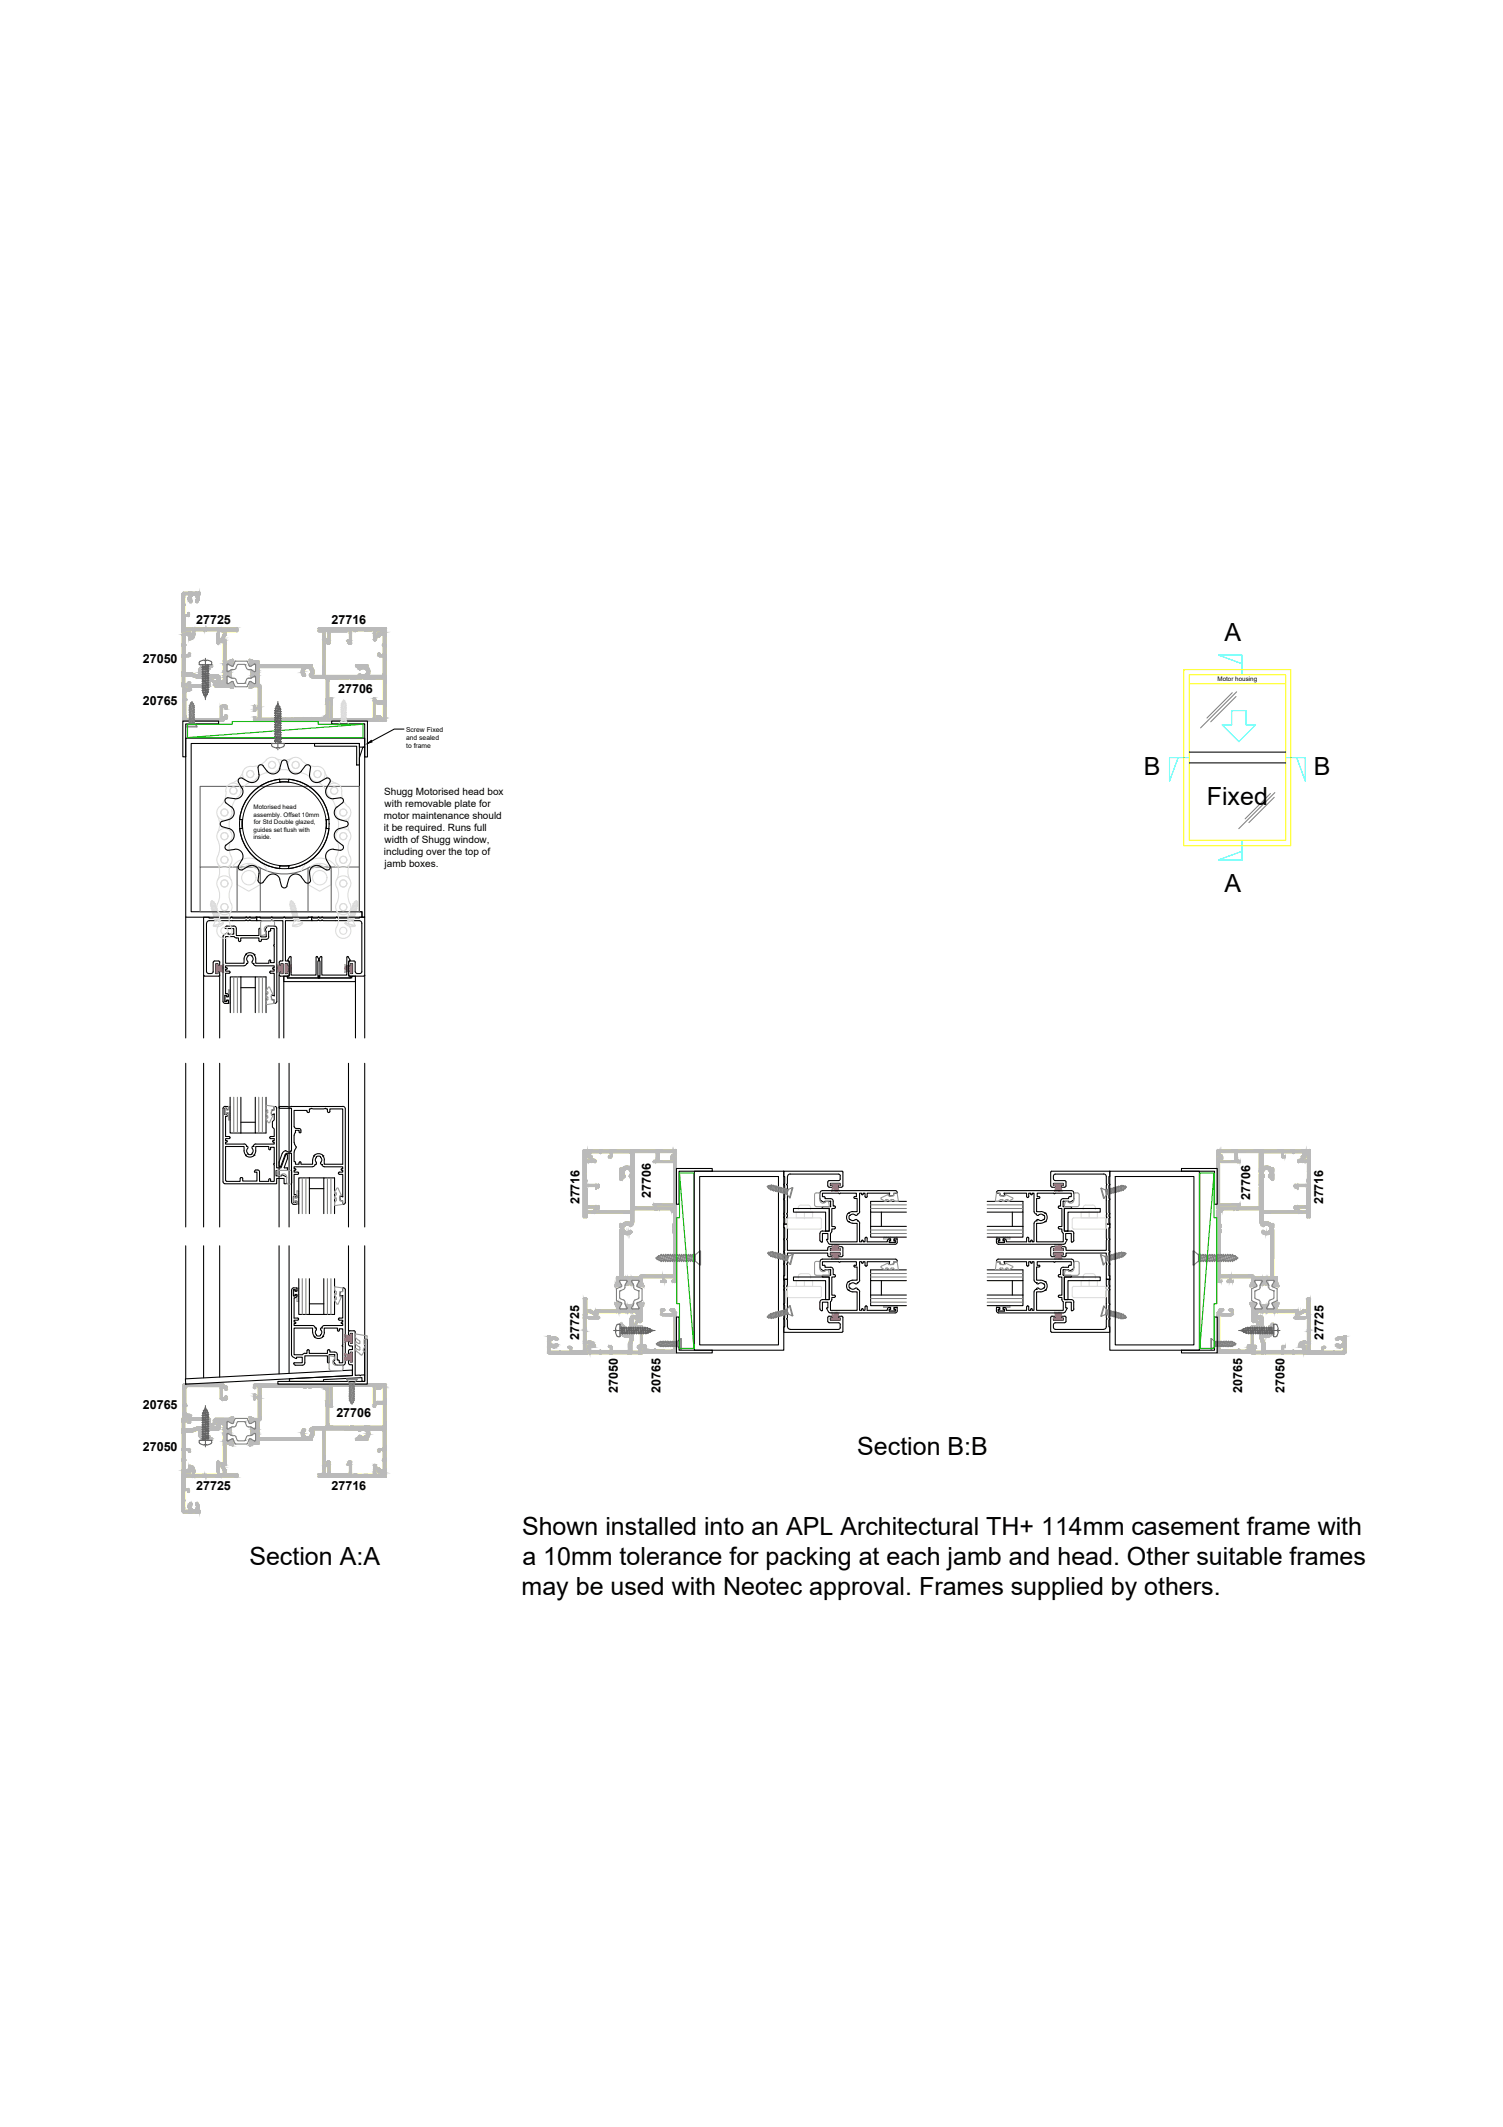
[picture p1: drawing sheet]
<svg xmlns="http://www.w3.org/2000/svg" width="210mm" height="297mm" viewBox="0 0 210 297" stroke-linecap="round" stroke-linejoin="round" font-family="sans-serif">
<defs><g id="words">
<g font-size="3.5">
<text x="171" y="89.5">A</text>
<text x="159.7" y="108.2">B</text>
<text x="168.5" y="112.4">Fixed</text>
<text x="183.5" y="108.2">B</text>
<text x="171" y="124.6">A</text>
<text x="119.7" y="203.2">Section B:B</text>
<text x="72.9" y="214.4">Shown installed into an APL Architectural TH+ 114mm casement frame with</text>
<text x="34.8" y="218.6">Section A:A</text>
<text x="72.9" y="218.6">a 10mm tolerance for packing at each jamb and head. Other suitable frames</text>
<text x="72.8" y="222.7">may be used with Neotec approval. Frames supplied by others.</text>
</g>
<g font-size="1.7">
<text x="27.4" y="87.1">27725</text>
<text x="46.3" y="87.2">27716</text>
<text x="19.9" y="92.5">27050</text>
<text x="19.9" y="98.5">20765</text>
<text x="47.2" y="96.8">27706</text>
<text x="90.9" y="167.3" transform="rotate(-90 90.9 167.3)">27706</text>
<text x="174.6" y="167.5" transform="rotate(-90 174.6 167.5)">27706</text>
<text x="80.9" y="168.2" transform="rotate(-90 80.9 168.2)">27716</text>
<text x="184.8" y="168.2" transform="rotate(-90 184.8 168.2)">27716</text>
<text x="80.9" y="187.1" transform="rotate(-90 80.9 187.1)">27725</text>
<text x="184.8" y="187.1" transform="rotate(-90 184.8 187.1)">27725</text>
<text x="19.9" y="196.8">20765</text>
<text x="47" y="197.9">27706</text>
<text x="86.3" y="194.5" transform="rotate(-90 86.3 194.5)">27050</text>
<text x="92.2" y="194.5" transform="rotate(-90 92.2 194.5)">20765</text>
<text x="173.5" y="194.5" transform="rotate(-90 173.5 194.5)">20765</text>
<text x="179.4" y="194.5" transform="rotate(-90 179.4 194.5)">27050</text>
<text x="19.9" y="202.7">27050</text>
<text x="27.4" y="208.1">27725</text>
<text x="46.3" y="208.1">27716</text>
</g>
<g font-size="1.4">
<text x="53.6" y="111">Shugg Motorised head box</text>
<text x="53.7" y="112.7">with removable plate for</text>
<text x="53.6" y="114.3">motor maintenance should</text>
<text x="53.6" y="116">it be required. Runs full</text>
<text x="53.6" y="119.4">including over the top of</text>
<text x="53.7" y="117.7">width of Shugg window,</text>
<text x="53.7" y="121">jamb boxes.</text>
</g>
<g font-size=".9">
<text x="170" y="95.1">Motor housing</text>
<text x="56.7" y="102.2">Screw Fixed</text>
<text x="56.7" y="103.3">and sealed</text>
<text x="56.7" y="104.4">to frame</text>
<text x="35.4" y="113">Motorised head</text>
<text x="35.4" y="117.2">inside.</text>
<text x="35.4" y="114.1">assembly. Offset 10mm</text>
<text x="35.4" y="116.2">guides set flush with</text>
<text x="35.4" y="115.1">for Std Double glazed,</text>
</g>
</g></defs>
<!-- layer: APL Joinery -->
<g fill="none" stroke="#ff0" stroke-width=".15">
<path d="M25.4 83v5.1M25.4 88.3v7.6M25.4 95.9h.7M25.4 88.1l.1 .1M25.5 88.2h1l.2 .4M25.5 88.2l-.1 .1M25.6 96v4.6M25.6 96h.1M25.8 84.5v1.3h.4v-.2M25.8 84.4v.1M25.9 88.2v-.1h1l-.1 .4M25.9 90v.1"/>
<path d="M25.9 90.2v1.2h.4v-.1M26 96.7v.9M26 97.8v2.3M26 97.6l.1 .1-.1 .1M26.2 95.4l.1 .3-.2 .2M26.3 85.6h.1l.1 .3M26.3 95.4v.7h-.4l-.1-.1M26.3 95.4v-.1h.3v.3M26.3 83.7l.2 .4M26.3 88.9v-.2h-.4v1.3M26.3 83.1h-.5v1.3M26.3 83.1a.32 .32 0 0 1 0 .5v.1"/>
<path d="M26.4 89.1v.2l.2 .1M26.4 91.2h.1M26.4 91.2v.1M26.5 85.9l-.2 .2h-.5v1.6h1.2l.1 .1 .1-.1h5.9M26.5 91.2l.1 .1-.1 .3-.6 .1v2.3h1M26.7 88.7h-.1l-.1 .2h-.1M26.7 89.3h-.1M26.7 88.6v.1M26.8 83.3a.53 .53 0 0 0 0 .7v.1h-.3M26.8 83.2h.5M26.8 83.2v.1M26.9 88.5l-.1 .3-.4 .3"/>
<path d="M27.2 88.6l-.1-.5h1.5l.1-.1 .1 .1h1.6l-.1 1.7M27.2 88.6a.82 .82 0 0 1-.5 .7M27.3 83.2l.1 .1M27.4 83.3l.1 .4-.2 .3 .1 .1h.2M27.5 94.7h2.8v.7h-.4M27.6 94.7l-.8-.2h-1v.9h.4M27.8 83.1h.1M27.8 83.1h-.1a.82 .82 0 0 1-.1 1M27.9 82.7h-2.2l-.2 .1-.1 .1M27.9 82.7v.1M27.9 82.8v.3M28 92.9v.2"/>
<path d="M28 93.1a.96 .96 0 0 0-.2 1.2l-.9-.3M28.4 93.5a.48 .48 0 0 0 0 .7 .48 .48 0 0 0 .7-.1l.2 .2h1M28.4 93.5l.4-.1 .2 .1M29.1 96h-2.4a.43 .43 0 0 1-.2 .5l-.5 .1v.1M29.2 94.8h.3M29.2 94.8l-.1 .1v.7l-.1 .1h-2.3l-.1-.1M29.3 93.3l-.1 .2h-.2M29.4 93.2h.1M29.4 93.2l-.1 .1M29.5 94.8h.1M29.5 94.8l.5 .3M29.6 92.8h-.8l-.1 .1-.1-.1h-.5l-.1 .1"/>
<path d="M29.6 92.8l.1 .1M29.7 92.9l-.1 .2-.2 .1M29.8 95.7l.2 .2M29.8 95.3l.1 .1M29.8 95.3l-.4-.2v.6l-.3 .2M29.9 95.4h.1M30 95.9h.1M30 95.1l.1 .1M30 95.9h2M30.1 95.2l.1 .2-.3 .1v.2M30.3 94.2l.3 .1 .2 .4M30.4 89.8v.1h.2"/>
<path d="M30.8 94.7v.4l.2 .1 .2-.3M30.8 98.7v1.4M30.9 89.5l-.3 .4M30.9 88.2h2.2M30.9 88.2l-.3-.1v1.3h.3v.1M31 89.6v.1M31 89.7h.2v5.2M31 98.5h.6l.1 .1M31 98.5l-.1 .1-.1 .1M31.2 88.3v.3l-.4 .6 .1 .2v.2M31.3 88.2l-.1 .1M31.4 98.9v-.2h-.3v1.4h.3v-.2"/>
<path d="M31.5 99.9l.2-.1v.5l-.4 .2v.1M31.5 88.2l.1 .1a.95 .95 0 0 1-.3 .8v.3h.3M31.6 89.4v2.9h.4M31.6 94.4l.1 .2M31.7 93.8l.1 .1M31.7 95.4v.2M31.7 94.6h.1M31.7 93.6v.1M31.7 94.6v.8M31.7 98.6v.4l-.2-.1M31.7 93.7l-.1 .1M31.7 95.6h.1"/>
<path d="M31.7 92.7h.1M31.7 92.7v.9M31.8 92.7h.1M31.8 92.7l.5 .2M31.8 95.6h.1M31.8 94.3l-.1 .1M31.8 94.3l.4 .2M31.9 93.9h-.1M32 95.9l.5 .2h.1M32.2 94.5v.1M32.2 93.6l.1 .1v.8l-.1 .1M32.2 94.6h.1"/>
<path d="M32.2 93.6l-.3 .3M32.2 95.4l-.4 .2M32.3 95.4h.1M32.3 92.8l.1 .1M32.4 95.3l.1 .2M32.4 95.3l-.1 .1M32.5 95.5l.1 .6M32.6 92.1h-.1l-.5 .2M32.6 92.2l-.1 .6-.1 .1M33.1 87.7l.1 .4-.1 .1M34.8 92.2l.1 .6h.2M34.8 92.1h.1l.5 .2"/>
<path d="M34.9 95.5l-.1 .6M35.1 93.7v.9M35.1 95.4l-.2 .1M35.1 94.5l.1 .1M35.1 95.4h.1M35.1 92.8v.1M35.1 95.4l.5 .2M35.2 93.6l.3 .3M35.2 93.6l-.1 .1M35.2 94.6h.1M35.2 94.5v.1M35.4 95.9h.7v2.8h-.5v-.1"/>
<path d="M35.4 92.3h.7M35.4 95.9l-.5 .2h-.1M35.4 98.6v.6M35.4 98.6l.2-.1 .1 .1M35.5 99.2l.1 .1 .1-.3h.4v1.4h-.4v-.2M35.5 94.3l-.3 .2M35.5 93.9h.2M35.6 95.6h.1M35.6 92.7h.1M35.6 92.7l-.5 .1M35.7 92.7v.9M35.7 94.6v.8"/>
<path d="M35.7 94.3h-.2M35.7 93.7v.2M35.7 93.6v.1M35.7 94.6h.1M35.7 94.3l.1 .1M35.7 95.4v.2M35.7 94.4v.2M36.1 92.3l.1 .1M42.1 93.2h-5.9v2.3l.2 .2 .1 .2v4.4h5.8v-.1h.5l.1 .1 .2-.1h.4M42.2 93.2v.1M42.2 93.3a.79 .79 0 0 0 .2 1.2l.3-.2a.62 .62 0 0 1-.1-.8M42.6 93.4a.45 .45 0 0 1 .7 .1"/>
<path d="M42.7 93.4l-.1 .1M43.3 93.5a.57 .57 0 0 1-.1 .8l.1 .1M43.3 94.4l.1 .2 .4 .1h1.7v5.2l-.3 .2v.2M45.1 88.2v.1v6h-1.3v-.1a.86 .86 0 0 0-.2-1l-.1-.4h-.4l-.2 .1-.1-.1h-6.6v-.4M45.3 88.2l.1 .7 .2 .4-.2 .1v4.9h4.6a.2 .2 0 0 1 .2-.2 .2 .2 0 0 1 .2 .1l.4 .1 .2-.1M45.5 88.1h.3v1.3l-.3 .1 .3 .4h.3v-.1M45.6 88.1l-.1 .1M46.1 97.9v2.5h-.4M46.2 88.1h-.2l.1 .3v1.4M46.2 88.1l.1 .1M48.5 88.1h.3v1.3l-.3 .1 .3 .4h.3v-.1M48.6 88.1l-.1 .1h-2.2"/>
<path d="M49.6 88.2h.1M49.6 88.2l-.1-.1h-.5l.1 .3v1.4M49.7 88.1h.9l.1-.1 .1 .1h1.5l-.1 .3v.9M49.7 92.9v.1M49.7 93l.1 .1 .1 .1M49.7 88.1l-.1 .1M49.7 92.9l.9-.1 .1 .1 .1-.1 .6 .1M49.9 93.2h.1M50 93.2v.1M50 93.3l.2 .2h.2M51 93.5l-.4-.1-.2 .1M51 93.5h.1a.4 .4 0 0 1-.1 .7"/>
<path d="M52.1 97.6v2.8h-5.7v-2.8l-.1-.1h-.1l-.1 .4M52.2 97.6v-.1h.2l.1 .3v.1M52.4 98l.1 .2M52.5 97.9h1v-3.1h-2.7l-.1-.1-.1 .1h-1.7l-.1-.1-.1 .1h-2.8v3.1l.2 .1-.2 .3v2M52.5 97.9h-.1v2.5h.4M52.5 97.9l-.1 .1M52.5 98.1l.2 .2M52.6 100h.3M52.6 99.9v.1M52.7 98.3h.8v2h-.2l-.2-.3h-.1M52.8 88.8l-.4 .7-.2-.1v-.1M52.9 91.2h.1"/>
<path d="M52.9 91.2l-.1 .3 .2 .2M53 91.7h.5v2.6h-2a.96 .96 0 0 0-.1-1.2v-.2M53.3 88.2l-.1-.1h-.7v.7h.3M53.9 88.2v.1v12.3l-.9 .1M53.9 88.2h-1l-.2 .4 .1 .1 .1 .2h.1v-.2h.5v2.7h-.5v-.2M53.9 87.8v.3M54 87.8l-.1-.1h-9.4l-.1 .1 .1 .4h1M54 88.1l-.1 .1M25.6 100.6l.1 .1h5.5l.1-.1M26 100.1l.2 .3 4.5-.1 .1-.2M35.4 100.2v.4M35.5 100.2l.1-.1 .1 .1"/>
<path d="M43.5 100.2l.1 .1h1.6M45.7 100.6v.1h7.1l.1-.1M45.7 100.4l-.1 .2M45.9 100.3h-.3l-.1 .4h-9.9l-.1-.1M52.6 100v.3M52.6 100.3h.3l.1 .4M52.8 100.4l.1 .2M81.5 160.6h.4M81.5 170.1h.4M81.6 160.5l-.1 .1v9.4h.1M81.9 168.3v.2l.2-.1h1.5M81.9 160.5l.1 1.1 .4 .2"/>
<path d="M82 169.4h6.1v1.3h-.1M82 161.2l-.1 .1v.7h.6v-.3M82.5 161.8h-.1M82.6 161.7l.6 .3M82.6 161.7h.1M82.6 161.7h-.1v.1M82.7 161.4v.1M82.7 161.5v.2M83 168.9l-.3 .2-.7 .1M83 168.9l.1 .1M83.1 162.3h-1l-.2-.1v1.5l-.1 .1 .1 .1v.9l.1 .1-.1 .1v.5l.2-.1h1.5l.1 .1M83.2 162l.1 .2-.2 .1"/>
<path d="M83.2 169v-.3h-1.3v.3h.1l-.1 1M83.3 166l-.1-.3h-1.3v.3h.1l-.1 2.3M83.6 168.4l.1 .1M83.6 168.8l-.3 .2h-.1M83.6 165.8l-.3 .2M83.7 165.7l-.1 .1M83.7 168.7l-.1 .1M83.7 165.6v.1M83.7 168.6v.1M83.8 161h-1.3v.5h.1M83.8 161h1.4v.5h-.1M85 161.5l.1 .2 .3-.1 .1-.6h2.6v2"/>
<path d="M85.1 161.4l-.1 .1M85.9 179.6v.1M86 179.2l-.1 .4M86.2 178.3l-.1 .1v.7l-.1 .1M86.4 178.8v.1M86.4 178.9h.1M86.4 178.9l.2 .5M86.6 179.4h.1M86.6 179.4v.1M86.6 178.8h.8M86.6 178.8h-.2M86.6 179.5l-.1 .1-.6 .1"/>
<path d="M86.7 163.1h.2M86.7 163.1l-.1 .1 .1 .6-.1 .1v.8l.1 .1M86.7 170.9h-.1v.5l.1 .2-.1 .1v6.6h-.4M87 164.5l-.1 .2-.2 .1M87 164.5v.1M87.3 164.1v.2l-.3 .2M87.3 163.4a.55 .55 0 0 0 0 .7M87.3 163.4l.2-.1 .4 .1M87.3 171.2a.47 .47 0 0 0-.1 .7 .47 .47 0 0 0 .7 0h.3l.1 .1a1.14 1.14 0 0 1-1.3 .3v6h2.3M87.4 179.3h.1M87.4 179.3v.1h.9l.1-.1M87.4 178.8h.1"/>
<path d="M87.6 178.7l.1 .2-.3 .4M87.6 178.8h-.2M87.9 163.4l.1 .1M87.9 164.1a.2 .2 0 0 0 0 .2 .2 .2 0 0 0 .2 .2v4.6l-5-.1M87.9 163.5l.1 .4-.1 .2M88 170.7a.92 .92 0 0 0-1 .2h-.3M88.1 179l.3 .3M88.1 163a.96 .96 0 0 0-1.2 .1M88.2 178.8h1M88.2 178.7l-.1 .3M88.4 179.3h.1M89.1 179.5l.1 .1 .6 .1"/>
<path d="M89.1 179.4v.1M89.2 178.8l.2 .1M89.2 179.4h.1M89.4 178.9h-.1M89.4 178.9l-.2 .5M89.7 178l-.4 .3M89.7 179.1l.1 .1M89.7 179.2h.1M89.8 179.2l.1 .4M89.9 179.6l-.1 .1M91.3 168.3l-.1-.1 .1-.1h2.8v-5.7l-2.8-.1v-.2l.3-.1h.1v-1h-3.1v2.7l-.1 .1 .1 .1v1.7l-.1 .1 .1 .1v2.8h3.1v-.1M91.3 168.3l.3 .1"/>
<path d="M91.6 168.4h2.5v.2h-.1h-1.9l-.3-.2h-.1M91.7 162l.1 .1 .1-.1M92.3 179l.6 .1M92.3 178.9h.2v-.5h-2.8v.7M92.3 178.8v.2M92.9 178.8h-.1v-.4h1.3v.4h-.1M93 178.8l.1 .1-.1 .1M93.7 169h-5.2v1.9l-.3 .3-.2 .1a.57 .57 0 0 0-.7-.1M93.7 161.6v.3M93.7 169l.1 .1 .3 .2M93.7 161.9h.1h.3M94 171v.4l.1 .2-.1 .1v.4"/>
<path d="M94 179.1h.3M94 178.8l-.1 .1 .1 .1M94 172.1l.1 .1v5.8h-4.4M94.1 169.3v1.6l-.1 .1M94.1 161.2v-.2h-2.1v.8l-.1 .2M94.1 168.6v.3h.3M94.1 161.2h-.2l-.2 .3M94.1 161.8v.3l-2.5-.1M94.4 161.6l-.3 .1 .1 .1M94.4 161.6l.1 .1v7.1h-.3v-.1M94.4 160.6h-12.3h-.1M94.4 161.6h-.3v.3"/>
<path d="M94.4 160.6h.1l-.1 1M94.4 168.9l.1 .1M94.5 169v9.9l-.1 .1M170 169v9.9M170 178.9l.1 .1h.5v-.2h-.3v-.4h1.4v.4h-.3v.2l.7 .1 .1-.1M170.1 168.9l-.1 .1M170.1 161.6l.2 .1v.4h2.5l.1-.1 .3 .2-.1 .1-2.8 .1v5.7h2.8l.1 .1v.1M170.1 161.6l-.1 .1v7.1h.1M170.4 161.2v-.2h2v.8M170.4 168.6v.3h-.3M170.4 161.2l.3 .2v.5M170.4 161.9h.3"/>
<path d="M170.4 169.3h.2l.2-.3h5.2v1.7M170.4 169.3v1.6l.1 .1M170.5 171v.4l-.1 .2 .1 .1v.4M170.5 172.1l-.1 .1v5.8h4.4l.2 .1 .2 .2M170.8 161.9h-.1M172.1 178.9h-.2v-.5h2.9v.7l-.1 .1M172.1 178.8l.1 .2M172.4 161.8l.2 .2M172.5 162l.2 .1 .1-.1v-1h3.1v2.7l.1 .1-.1 .1v1.7l.1 .1-.1 .1v2.8h-3.1v-.1M172.8 168.4h-.1l-.3 .2h-2M173.2 168.3l-.3 .2-.1-.1h-2.5v.4l-.2 .1M174.6 179.6v.1"/>
<path d="M174.7 179.2l-.2 .4M175.1 178.9h.1M175.1 178.9l.1 .5M175.2 178.8l-.1 .1M175.3 178.8h.8M175.3 179.4h.1M175.3 179.4l.1 .1M175.4 179.5l-.2 .1-.6 .1M176 170.7l.1 .4 .2 .1M176.1 179.3h.1M176.1 179.3v.1h.9M176.1 178.8h.1"/>
<path d="M176.2 179.3h-.1M176.3 178.8h-.2M176.3 172.2a1.26 1.26 0 0 0 1.2 .1v6h-2.3M176.3 178.7l.1 .1M176.4 178.8l-.2 .5M176.4 163a.96 .96 0 0 1 1.2 .1M176.5 164.1a.2 .2 0 0 1 .1 .2 .2 .2 0 0 1-.2 .2v4.6l4.9-.1M176.6 171.9h-.3v.3M176.6 171.2h-.3M176.6 163.4a.55 .55 0 0 0 0 .7M176.6 163.4l.2-.1 .4 .1M176.8 179l.3 .3"/>
<path d="M176.9 178.8h.1M176.9 178.7l-.1 .3M177 178.8h.1M177 178.8h1v.1M177.1 179.3h.1M177.1 179.3l-.1 .1M177.2 163.4a.51 .51 0 0 1 0 .7M177.2 171.2l-.4-.1-.2 .1M177.2 171.2a.46 .46 0 0 1 .1 .7 .46 .46 0 0 1-.7 0M177.2 164.1v.2l.3 .2M177.5 164.5v.1M177.5 164.5l.1 .2 .1 .1"/>
<path d="M177.6 163.1h.2M177.8 163.1l.1 .1v.5l-.1 .1 .1 .1v.8l-.2 .1M177.8 179.5l.1 .1M177.8 179.4h.1M177.8 179.4v.1M177.9 179.4h.1M177.9 179.6h.1M177.9 179.6l.6 .1M178 178.9l-.1 .5M178 178.9h.1M178.4 178.4v.7M178.4 179.1l.1 .1"/>
<path d="M178.5 179.2l.1 .4M178.6 179.6v.1M179.4 161.5h-.2v-.5h2.8v.5h-.2M179.4 161.4l.1 .1M179.5 161.5l-.1 .2-.3-.1-.1-.6h-2.6v2M180.7 165.6v.1M180.7 168.6v.1M180.8 165.7v.1M180.8 168.7v.1M180.8 168.8l.5 .2M180.8 165.8l.4 .2M180.9 165.4l-.2 .1"/>
<path d="M180.9 168.4l-.2 .1M181.2 166l.1-.3h1.3l-.1 .3v2.2l.1 .1M181.3 169v-.3h1.3l-.1 1.3h.1M181.3 162l-.1 .2 .2 .1M181.4 162.3h.9l.3-.1v1.5l.1 .1-.1 .1v.9l-.1 .1 .1 .1v.5l-.3-.1h-1.4M181.4 168.9l.3 .2 .8 .1M181.5 168.9l-.2 .1M181.7 161.5l.1 .2M181.8 161.7h.2v.1M181.8 161.4l-.1 .1M181.9 161.7l-.6 .3M182 161.8h.1"/>
<path d="M182.5 161.2l.1 .1v.7h-.7v-.3M182.5 160.6h-.1h-12.3l-.1 .9 .4 .1v.3M182.5 169.4h-.1h-6v1.3h.1a.86 .86 0 0 1 1 .2h.3h.1v.5l-.2 .2 .2 .1v6.6l.5 .1M182.6 168.3v.2l-.3-.1h-1.4M182.6 160.6h.3M182.6 170.1h.3M182.6 160.5l-.1 .1v1l-.4 .2M182.9 160.5l.1 .1v9.4h-.1M25.4 198.1v7.6M25.6 193.4v4.6M25.6 193.4l.1-.1h5.5l.1 .2h.3l.1 .2M25.6 198h.1"/>
<path d="M25.8 198l.1-.1h.4v.7M26 193.9v2.3M26 196.4v.9M26 196.2l.1 .1-.1 .1M26 193.9l.2-.3h4.6v1.6M26 197.2l.2 .3 .4 .1 .2 .4h2.3M26.1 198.1l.2 .2M26.1 198l-.7 .1M26.2 198.5h-.4v1h1l.7-.2M26.3 198.6v.1h.2M26.3 198.3l-.1 .2M26.6 198.4l-.1 .3"/>
<path d="M26.6 198.4l.1-.1h2.4v.8l.1 .1M26.8 200h-.9v2.3h.6l.1 .2M26.9 200h.1M27.8 199.7l-.9 .3M27.8 199.7a.96 .96 0 0 0 .2 1.1M29.1 198l.2 .1 .1 .2M29.2 199.2h.3M29.4 198.3v.5M29.4 198.8l.1 .1M29.8 198.7l-.3 .2M29.8 198.6v.1M29.9 198.6l-.1 .1"/>
<path d="M29.9 198.3v.2l.3 .1-.2 .3M29.9 198.5h.4v.8h-2.8M29.9 198.5v.1M30 198.9l-.4 .3M30 198.1h2M30.1 198.1l-.3 .2M30.3 199.7h-1l-.1 .2a.63 .63 0 0 0-1 .1l.1 .4 .1 .1M30.8 199.3l-.2 .4h-.3M30.8 195.2l.1 .2 .1 .1M31 195.5h.6M31.2 199.1v5.2h-.2M31.2 199l-.1-.1h-.3v.4"/>
<path d="M31.4 194v-.1h-.3v1.3h.3v-.1M31.5 195l.1-.1 .1 .2v.2l-.1 .2M31.5 194l.1 .1 .1-.1M31.7 199.6v.1M31.7 199.4h.1M31.7 193.7v.3M31.7 199.4l-.1 .2M31.7 199.7h.1M31.7 198.4h.1M31.7 198.4v1M31.8 198.4h.1M31.8 198.4l.5 .2"/>
<path d="M32.2 199.4h.1M32.2 199.4l-.4 .3M32.3 199.4v.9M32.3 198.6h.1M32.5 197.9l-.5 .2M32.5 197.8l.1 .1-.1 .6-.1 .1M34.9 197.9l.5 .2M34.9 197.8l-.1 .1 .1 .6 .1 .1h.1M35.1 199.4v.9M35.1 198.6h.1M35.2 199.4l.3 .3M35.2 199.4h-.1"/>
<path d="M35.4 194.8l.1 .7h.1v-.3h.5v2.9h-.7M35.4 193.4v.4M35.5 193.4l.1-.1h9.9l.1 .4h.3M35.5 193.8l.1 .1 .1-.3h.4v1.4h-.4v-.2M35.5 194.8l.1-.1 .1 .1M35.5 199.6l.1 .1M35.6 199.7h.1M35.6 198.4h.1M35.6 198.4l-.5 .2M35.7 198.4v1M35.7 199.4h.1M35.7 199.4v.2"/>
<path d="M35.8 199.6l-.1 .1M36.5 198.1l-.3 .3v2.4h5.9M43.3 199.6l-.1 .1a.65 .65 0 0 1 .1 .9M43.5 193.8h-.4l-.2-.1-.1 .1h-.4l-.1-.1h-5.8v4.4M43.8 199.7h1.3v6M43.8 199.7v.1a.92 .92 0 0 1-.2 1M45.2 193.7h-1.6l-.1 .1M45.2 193.7v.2l.3 .2v5.2l-1.7-.1-.2 .1-.3 .3M45.6 193.4l.1 .2h.1M45.7 193.4v-.1h7.1l.1 .1M45.9 193.6h.2v2.5M45.9 193.7v2l.2 .3v.1"/>
<path d="M46 196.2l.2 .3 .2-.1M46 196.1h-.1v3.1h2.8l.1 .1 .1-.1h1.7l.1 .1 .1-.1h2.7v-3.1h-1M46.1 196.1l-.1 .1M46.4 196.4v-2.8h5.7v2.8M50 199.7h-4.6v4.9l.2 .1-.2 .3v.7M50 199.7a.2 .2 0 0 0 .2 .1 .2 .2 0 0 0 .2 0l.4-.1 .2 .1M51 199.8h.1a.41 .41 0 0 1-.1 .7M51.5 199.7h2v2.6h-.5M51.5 199.6a.96 .96 0 0 1-.1 1.2M52.4 196l.1 .1M52.5 195.8l-.1 .2M52.5 196.1v.1"/>
<path d="M52.5 196.2l-.2 .3-.1-.1M52.6 194h.3M52.6 193.7v.3M52.7 193.6h-.3v2.5h.1M52.9 193.4l-.1 .2h-.1M53 193.3l.9 .1v12.3M53 193.3l-.1 .4h-.3M53.3 193.7h.2v2h-.8l-.2 .1M53.3 193.7l-.2 .3h-.1M76.5 186.6v2.2M76.5 188.8l.1 .2h.1M76.5 186.5l.4 .1"/>
<path d="M76.6 186.5l-.1 .1M76.8 188.2v.5h1.3M76.8 186.6v.1M76.9 186.7l.1 .1M76.9 188.1l.3 .1M77 186.8l.3-.1 .6 .2M77.1 187.7l.3 .1 .2-.1M77.6 187.7h.3l-.1 .3M77.6 187.1a.39 .39 0 0 0-.6 0 .39 .39 0 0 0 .1 .6M77.8 186.8l.1 .3h-.3M77.9 188l-.5 .2h-.1M78.1 188.7h.2"/>
<path d="M79.3 188.1v.1M79.4 188.1l.2-.1 .2 .2M79.4 188.2l.2 .1v.4h-1.3M81.5 181.3h.5v2.3h-.1v.3h1.3l.1-.3 .4 .3M81.6 181.3l-.1 .1v5.9l.1 .1-.1 .1v1.2h-1.7v-.5M81.9 188.5l.1 .1M82 189h-.1l-5.2 .1M82 183.2l1 .5M82 189h.1l7.5 .1 .1-.1M82.3 187.6h-.4v1M82.3 187.6l.1 .1M82.4 187.7h.2l.3 .4"/>
<path d="M82.4 182.9l-.4 .1M82.4 182.9l.1 .1M83 187.6l.1 .4v.1h-.2M83.4 183.6l-.4 .1M83.5 183.5v-.2h5.2l.2 .1v.1l-.2 .2a.51 .51 0 0 0-.7 .5v1M83.5 183.5h-.1M83.6 184.2l-1.7-.1v1.6l-.1 .1 .1 .1v1.5h.1a.76 .76 0 0 1 1 .2M83.7 183.9v.2h-.1M83.8 188.6h-1.3v-.4l.2-.1v-.1l-.2-.1-.1-.1-.4 .2v1M85.5 188.1l-.2-.2h-.3v.2l.2 .1v.4h-1.4M86 182.4l.1 .1v.4h-2.9l-.1 .3h-.2l-.4-.2M86.4 182.7v.1"/>
<path d="M86.4 182.8h.2M86.6 182.3l-.2 .4M86.6 182.2h.1M86.6 182.8h.8M86.6 182.8h.1M86.6 182.2v-.2l-.7-.1 .1 .5M86.7 184.8l.2 .1 .1 .2M86.7 186.5h.2M86.7 184.8l-.1 .9 .1 .1-.1 .1 .1 .6M86.9 186.5a.96 .96 0 0 0 1.1 .2M87 185.1h.1M87 185.1l.3 .2v.2"/>
<path d="M87.3 185.5a.58 .58 0 0 0 0 .7M87.3 186.2l.2 .1 .4-.1M87.4 182.3h.1M87.4 182.3v-.1h.9l.1 .1M87.4 182.3l.3 .3v.2M87.4 182.8h.1M87.4 182.8l.2 .1M87.7 182.8h-.1M87.8 187.6v1h-2.3v-.5M87.8 187.6h.1M88 186.1l-.1 .1M88 186.7l-.2 .9"/>
<path d="M88 185.2l-.1 .2a.53 .53 0 0 1 0 .7M88.1 182.8h.1M88.1 182.6v.2M88.4 182.3l-.3 .3M88.4 182.3h.1M88.5 186.9l-.3 .8v1h1l.1-.5M88.6 185v.3M88.6 185.3l.1 .1M88.6 184.9v.1M88.7 185.4h.7M88.9 185v.1M88.9 185.1h.6l.2 .1v.2"/>
<path d="M89 184.4l-.4 .6M89 188.2h.2M89 188v.2M89.1 184.3l-.1 .1M89.1 184.3l.1 .1v.2M89.1 182.2h.1M89.2 188.2h.6v.4M89.2 184.6l-.3 .4M89.2 182.3l.2 .4-.2 .1M89.2 182.8l-1 .1M89.3 188.2h.2l.2 .3M89.3 184.7h.1"/>
<path d="M89.3 184.7l-.1-.5h-.7v2.8M89.4 185.4h.1M89.4 185.4l.1 2.4-.4 .2M89.7 182.5v1.9l-.3 .3M89.7 185.4v2.3M89.7 188.5v.5M89.7 188.9h.1M89.7 187.7l.3 .1M89.8 182.4l-.1 .1M89.8 188.9h4.6M89.8 188.6l-.1 .1M89.8 182.4h-.1"/>
<path d="M89.9 182l-.1-.1-.6 .1-.1 .1 .1 .1M89.9 182l-.1 .4M90 187.8h.2v.2M90.2 188l.1 .4 .2 .1M90.5 188.5h.8M91.4 188.5l.1-.1 .1 .1h2.3M92.4 182.8h.4l-.1 .2M92.4 182.8l-.1 .1v.6l.2 .2h1.5M92.7 183.1h-.2v.3h1.4v-.3h-.2M93.7 183l-.1-.2h.6v.4l.3 .1v5.5M94 183.7l.1 .1M94.1 183.8v4.5l-.1 .1-.1 .1"/>
<path d="M94.5 188.8l-.1 .1M170 188.8l.1 .1M170.1 188.9h4.6M170.1 183.2l-.1 .1v5.5M170.3 183.8l.1 4.5v.1l.2 .1M170.4 182.8h.5l-.1 .2M170.4 182.8l-.1 .1v.3h-.2M170.5 183.7h.1M170.5 183.7l-.1 .1M170.6 188.5h2.3l.1-.1 .1 .1h.9M170.8 183.1h-.2v.3h1.3v-.3h-.1M171.8 182.8h.3"/>
<path d="M171.8 182.8l-.2 .1 .2 .1M172.1 182.8l.1 .1-.1 .7-1.5 .1M174.2 188v.4l-.2 .1M174.7 182.4l.1 .1v1.9l.2 .3M174.7 188.9h.1M174.8 188.4v.6M175 185.4v2.4l.4 .1v.3M175 184.7h.2M175.1 185.4h.7M175.1 185.4h-.1M175.2 184.7v-.5h.8v2.8M175.2 182.3l-.1 .5h.1"/>
<path d="M175.3 182.2h.1M175.3 184.6l.1 .1M175.3 188.2h-.7v.4l.1 .1M175.3 184.3l.2 .1M175.3 184.3l-.1 .1 .1 .2M175.4 182.1l-.2-.1-.6-.1 .1 .5M175.4 182.1l-.1 .1M175.4 184.7l.2 .3M175.4 188.2h-.1M175.5 184.4l.4 .6M175.5 185.1h-.5l-.2 .1v.2l-.1 2.4a.43 .43 0 0 0-.5 .2M175.6 185l-.1 .1"/>
<path d="M175.9 185v.3M175.9 184.9v.1M175.9 185.3l-.1 .1M176 186.9v.1M176 187l.2 .7v1h-1v-.4v-.1h-.2l-.2 .2M176.1 182.3h.1M176.1 182.8h-.8M176.1 182.8h.1M176.1 182.8l.2 .1M176.2 182.3l.2 .5M176.4 182.8h-.1M176.4 186.7l.3 .9"/>
<path d="M176.4 184.2v1M176.4 185.2l.2 .1-.1 .2M176.6 185.5a.58 .58 0 0 0 0 .7M176.6 186.2l.2 .1 .4-.1M176.7 187.6h.1M176.7 187.6v1h2.3v-.5M176.8 182.8h.1M176.8 182.6v.2M177 182.2h-.9v.1M177 182.8l-.1 .1M177 182.2l.1 .1M177 182.8h.9"/>
<path d="M177.1 182.8h-.1M177.1 182.3l-.3 .3M177.1 182.3h.1M177.5 185.1l-.3 .3a.61 .61 0 0 1 0 .8M177.5 185.1h.1M177.6 186.5a.96 .96 0 0 1-1.1 .2M177.7 184.8l.2 .1v.8l-.1 .1 .1 .1v.5l-.3 .1M177.7 184.8l-.1 .1-.1 .2M177.8 182.2h.1M177.9 182.2h.1M177.9 182l-.1 .2M177.9 182.3l.1 .5h-.1"/>
<path d="M178 182h-.1M178.4 182.5v.4h2.9v.3h.3l.3-.2M178.5 182.4l-.1 .1M178.5 181.9l-.6 .1M178.6 181.9v.1l-.1 .4M179 188.1l.2-.2h.3v.2l-.3 .1v.4h2.8v-.4h-.2M180.8 183.9l.4-.3 .1 .3h1.3l-.1-.3v-2.2l.1-.1h.4v6l-.1 .1 .1 .1v1.2h1.6v-.5M180.8 183.9v.2h.1M180.9 184.2l1.7-.1v1.6l.1 .1-.1 .1v1.5l-.5-.1M181 183.5v-.2h-5.2l-.3 .2a.57 .57 0 0 0 .7 .3l.3 .4M181 183.5h.1M181 183.6l.5 .1"/>
<path d="M181.3 187.9v.1M181.4 187.8v.1M181.5 187.6l-.1 .2M181.8 187.9h.2l.1-.1 .4 .2v1M181.8 187.9l-.1 .1 .1 .2M182 183h.5M182.1 187.7h-.3l-.3 .4-.1-.1M182.1 187.3l-.4 .1-.2 .2M182.2 187.6h.4v1M182.2 187.6l-.1 .1M182.5 183.2l-.4 .1-.7 .4M182.5 189h-.1l-7.6 .1"/>
<path d="M182.6 188.5l-.1 .1M184.8 188l.3 .1v.1M184.8 188l-.2 .2M185.1 188.2l-.2 .1v.4h1.2M186.2 188.7h.1M186.6 186.8v.3h.3M186.6 188l.4 .2M186.9 187.7h-.3v.3M186.9 187.1a.49 .49 0 0 1 .6 .1M187.4 187.7l-.4 .1-.1-.1M187.5 187.6l-.1 .1M187.5 186.8l-.3-.1-.6 .2"/>
<path d="M187.5 187.2v.5M187.6 188.2v.5h-1.3M187.6 186.6v.1M187.6 186.7l-.1 .1M187.6 186.6l.1-.1 .3 .1M187.6 188.1a.32 .32 0 0 0-.5 .1h-.1M188 186.6l-.1 2.4-5.3 .1-.1-.1M25.4 205.9v5.1M25.4 205.7l.1 .1M25.4 211l.1 .2 .2 .1M25.5 205.8l-.1 .1M25.7 211.3h2.2"/>
<path d="M25.9 205.8l.1 .1M25.9 203.8v.2M25.9 204v1.3h.4v-.2M26.2 208.3v-.1h-.4v2.7h.5M26.3 202.7v-.2h-.4v1.3M26.4 204.9l.4 .3v.3h.1v.4h-1M26.4 210.8l-.1 .1M26.4 205h.1M26.4 205v.1M26.5 205l.1 .1M26.6 204.6l-.2 .1v.2M26.6 204.6l.2 .2"/>
<path d="M26.6 202.5l-.1 .3-.1-.1M26.6 205.1v.2h.1M26.7 205.3v.1M26.7 205.4l-.2 .4h-1M26.8 210.7a.49 .49 0 0 1 0-.7v-.1a.51 .51 0 0 0-.5 .3 .51 .51 0 0 0 .1 .6M26.8 210.7v.1M26.9 204.7l.2 .2 .1 .5M27.7 210.8a.65 .65 0 0 0-.2-.9l-.2 .1a.46 .46 0 0 1 .1 .6 .46 .46 0 0 1-.6 .2M27.7 210.8l.2 .2v.3M28 200.9v.2M28 201.1l.1 .1 .6-.1 .1 .1h.8M28.4 200.5a.56 .56 0 0 0 .7-.1l.2 .1 .1 .2 .2 .1 .1 .3"/>
<path d="M29.4 200.8h.1M29.7 201.1l-.1 .1M30.3 204.2l.1 1.7h-1.6l-.1 .1-.1-.1h-1.5l.1-.5M30.4 204.1v-.1l.2 .1 .3 .4h-.3v1.4h.2M30.9 205.8h2.2M30.9 205.8l-.1 .1M30.9 204.3v.3l-.1 .2 .4 .6v.3M31 204.2v.1M31.2 205.7l.1 .1M31.6 205.7l-.1 .1M31.6 200.2l.1 .1M31.7 200.3h.1"/>
<path d="M31.7 200.3v1M31.7 200.1h.1M31.8 201.3h.1M31.8 200.1l.4 .2M32 201.7h-.4v2.9h-.3v.3a.89 .89 0 0 1 .3 .8M32 201.7h.1M32.1 201.7v.1M32.1 201.8l.4 .1 .1-.1M32.2 200.3h.1M32.3 201.2l-.6 .1M32.3 200.3l-.1 .1M32.3 201.1v.1"/>
<path d="M32.4 201.1l.1 .1M32.4 201.1h-.1M32.5 201.2l.1 .6M33.1 206.3h-5.9l-.1-.1-.1 .1h-1.2v1.6l.6 .1 .1 .3-.2 .1v-.1M33.1 205.8l.1 .1M33.2 205.9l-.1 .4M34.9 201.2l-.1 .6M35.1 201.1l-.2 .1M35.1 200.3l.1 .1M35.1 201.1v.1M35.1 201.2l.5 .1M35.2 200.3h.1"/>
<path d="M35.3 201.8l-.4 .1-.1-.1M35.3 201.7v.1M35.4 201.7h.7M35.4 201.7h-.1M35.5 200.1l-.3 .2M35.6 200.1h.1M35.6 200.1h-.1M35.6 201.3h.1M35.7 200.3v1h-.1M35.7 200.3h.1M35.7 200.1h.1M35.7 200.2v.1"/>
<path d="M36.2 201.6l-.1 .1M42.2 200.6v.2M42.6 200.6l.2 .1 .4-.1M42.7 200.6l-.1-.1a.57 .57 0 0 1 .1-.8l-.3-.2a.76 .76 0 0 0-.2 1.1M43.6 201.1l-.1 .1h-.4l-.2-.2-.1 .2h-6.6v.4M43.6 200.8v.3M44.4 205.9l.1 .4M44.5 206.3h9.4M45.1 205.7v.1M45.4 205.7l-.1 .1M45.5 205.8l-1 .1M45.5 205.8l.1 .1"/>
<path d="M45.5 204.6h.3v1.3h-.3M46.1 204.2v1.4l-.1 .3h.2M46.1 204.2l-.2-.2-.2 .1-.2 .4v.1M46.3 205.8h2.2l.1 .1M46.3 205.8l-.1 .1M48.5 204.6h.3v1.3h-.3M49.1 204.2v1.4l-.1 .3h.5M49.1 204.2l-.1-.2-.3 .1-.2 .4v.1M49.6 205.8h.1M49.6 205.8l-.1 .1M49.6 205.8l.1 .1M49.7 201v.1"/>
<path d="M49.7 201.1l.1 .1h.8l.1-.1 .6 .1 .1-.1M49.9 200.8h.1M51 200.5a.56 .56 0 0 1-.7-.1l-.2 .1-.1 .2-.2 .1-.1 .2M51.4 200.9v.2M52.2 204.7v.9l.1 .3h-1.5l-.1 .1-.1-.1h-.9M52.2 204.7l.1-.2 .2 .1 .3 .5v.2l-.2 .1 .3 .4h1M52.8 205.1l-.3 .1v.7h.7M52.8 202.5l.1 .3h.1v-.3h.5v1.5M52.9 205h.1M52.9 205l-.1 .1M53 205l.1 .1M53 202.3l-.2 .2"/>
<path d="M53.3 205.8l-.1 .1M53.5 204v1.3h-.5v-.2M53.9 205.8l.1 .1M53.9 205.7v.1M53.9 205.9v.3M54 206.2l-.1 .1"/>
</g>
<!-- layer: APL Hatch -->
<g fill="#bababa" stroke="#bababa" stroke-width=".14">
<path d="M174.5 182v.1z"/>
<path d="M174.6 182v.1z"/>
<path d="M174.6 181.9v.2z"/>
<path d="M174.7 181.9v.5z"/>
<path d="M175.4 182.1v.1z"/>
<path d="M176.1 182.2v.1z"/>
<path d="M176.2 182.2v.1z"/>
<path d="M176.6 185.3v.1z"/>
<path d="M177.3 185.2v.5z"/>
<path d="M177.5 185.1v1.5z"/>
<path d="M178.5 181.9v.5z"/>
<path d="M178.6 181.9v.3z"/>
<path d="M178.6 182v.1z"/>
<path d="M181 182.9v.6z"/>
<path d="M170 168.9v10.1z"/>
<path d="M170.8 168.6v.4z"/>
<path d="M175.4 179.4v.1z"/>
<path d="M176.1 179.3v.1z"/>
<path d="M176.2 172v.1z"/>
<path d="M176.6 164.2v.1z"/>
<path d="M177.1 179.3v.1z"/>
<path d="M177.2 164.2v.1z"/>
<path d="M177.3 163v.7z"/>
<path d="M179 160.6v.9z"/>
<path d="M180.5 160.6v.4z"/>
<path d="M180.6 160.6v.4z"/>
<path d="M180.7 160.6v.4z"/>
<path d="M182 160.6v1.2z"/>
<path d="M182.1 160.6v1.3z"/>
<path d="M170 161.6v7.2z"/>
<path d="M181.1 183.6h.2z"/>
<path d="M186.7 186.8h.8z"/>
<path d="M186.7 187.2h.1z"/>
<path d="M186.7 187.7h.1z"/>
<path d="M186.6 187.8h.4z"/>
<path d="M184.7 188.1h.4z"/>
<path d="M181.4 188.1h.1z"/>
<path d="M181.9 161.7v.6z"/>
<path d="M181.2 162.1v.1z"/>
<path d="M170.1 183.2h.5z"/>
<path d="M175.4 184.7h.3z"/>
<path d="M175.6 185.1h.3z"/>
<path d="M174.7 187.8h.3z"/>
<path d="M174.4 187.8h.6z"/>
<path d="M175.3 188.2h.1z"/>
<path d="M172.9 188.4h.1z"/>
<path d="M170 188.9h4.7z"/>
<path d="M89.9 182v.1z"/>
<path d="M89.9 181.9v.3z"/>
<path d="M89.7 181.9v.5z"/>
<path d="M89.7 182v.4z"/>
<path d="M89.7 182v.5z"/>
<path d="M89.1 182.1v.1z"/>
<path d="M88.5 183.7v3.3z"/>
<path d="M88.4 182.2v.1z"/>
<path d="M87.9 185.3v.1z"/>
<path d="M87.2 185.2v.5z"/>
<path d="M86.1 182v.5z"/>
<path d="M86 181.9v.5z"/>
<path d="M85.9 181.9v.4z"/>
<path d="M85.9 182v.1z"/>
<path d="M85 187.9v.3z"/>
<path d="M85 188v.1z"/>
<path d="M83.1 183.2v.4z"/>
<path d="M82.7 187.9v.2z"/>
<path d="M92 160.6v1.3z"/>
<path d="M89.1 179.4v.1z"/>
<path d="M88.4 179.3v.1z"/>
<path d="M88.2 172v.1z"/>
<path d="M87.9 164.2v.1z"/>
<path d="M87.3 164.2v.1z"/>
<path d="M87.1 163v.7z"/>
<path d="M86.5 178.3v.5z"/>
<path d="M85.5 160.6v.9z"/>
<path d="M83.9 160.6v.4z"/>
<path d="M83.8 160.6v.4z"/>
<path d="M82.4 160.6v1.2z"/>
<path d="M94.5 161.7v7.1z"/>
<path d="M81.5 181.3h.4z"/>
<path d="M83.2 183.6h.1z"/>
<path d="M82.1 184.1h1.6z"/>
<path d="M76.5 186.6h.3z"/>
<path d="M77.2 186.7h.3z"/>
<path d="M77.6 187.1h.2z"/>
<path d="M82.3 187.7h.7z"/>
<path d="M78.2 188.7h.1z"/>
<path d="M76.7 189.1h5.2z"/>
<path d="M83.2 162.1v.1z"/>
<path d="M83.3 162.1v.1z"/>
<path d="M89.1 184.3h.1z"/>
<path d="M88.9 184.4h.3z"/>
<path d="M88.6 185.4h1.1z"/>
<path d="M89.4 185.4h.3z"/>
<path d="M89.1 187.9h1.1z"/>
<path d="M89.1 188.2h.1z"/>
<path d="M91.4 188.4h.1z"/>
<path d="M89.8 188.6h4.7z"/>
<path d="M32.4 197.9h.1z"/>
<path d="M32.3 197.9h.3z"/>
<path d="M32.1 198h.5z"/>
<path d="M32.1 198.1h.4z"/>
<path d="M32 198.1h.5z"/>
<path d="M32.3 198.7h.1z"/>
<path d="M32.2 199.4h.1z"/>
<path d="M32.2 199.5h.1z"/>
<path d="M29.1 199.9h.1z"/>
<path d="M28.8 200.6h.5z"/>
<path d="M32.3 201.9h.3z"/>
<path d="M31 204.3h.6z"/>
<path d="M30.8 204.7h.5z"/>
<path d="M26.4 205h.1z"/>
<path d="M34.8 197.9h.1z"/>
<path d="M35 198.7h.1z"/>
<path d="M42.4 199.5h.1z"/>
<path d="M50.2 199.9h.1z"/>
<path d="M43.4 200.1h.4z"/>
<path d="M50.2 200.5h.1z"/>
<path d="M50.8 200.6h.7z"/>
<path d="M35.7 201.3h.5z"/>
<path d="M34.8 201.9h.1z"/>
<path d="M53 202.3h.9z"/>
<path d="M53.5 203.8h.4z"/>
<path d="M53.5 204h.4z"/>
<path d="M52.7 205.3h1.2z"/>
<path d="M45.7 193.3h7.1z"/>
<path d="M33.2 205.8v.4z"/>
<path d="M33.1 205.8v.5z"/>
<path d="M27.7 210v.8z"/>
<path d="M27.3 210v.1z"/>
<path d="M26.8 210v.1z"/>
<path d="M26.8 204.7v.7z"/>
<path d="M26.7 209.9v.4z"/>
<path d="M25.8 209.5v.1z"/>
<path d="M25.4 205.8v5.3z"/>
<path d="M52.3 204.5h.1z"/>
<path d="M31 195.5h.6z"/>
<path d="M29.9 198.6h.2z"/>
<path d="M32.4 96.1h.1z"/>
<path d="M32.3 96.1h.3z"/>
<path d="M32.3 95.3h.1z"/>
<path d="M32.2 94.6h.1z"/>
<path d="M32.2 94.5h.1z"/>
<path d="M29.1 94.1h.1z"/>
<path d="M32.2 93.6h.1z"/>
<path d="M28.8 93.4h.5z"/>
<path d="M27.9 93.2h1.5z"/>
<path d="M32.1 92.2h.5z"/>
<path d="M32.3 92.1h.3z"/>
<path d="M32.4 92.1h.1z"/>
<path d="M31 89.7h.6z"/>
<path d="M26.4 88.9h.1z"/>
<path d="M45.5 99.9h.4z"/>
<path d="M34.8 96.1h.1z"/>
<path d="M35 95.3h.1z"/>
<path d="M35.1 94.6h.1z"/>
<path d="M42.4 94.5h.1z"/>
<path d="M50.2 94.1h.1z"/>
<path d="M43.4 93.9h.4z"/>
<path d="M35.1 93.6h.1z"/>
<path d="M50.2 93.5h.1z"/>
<path d="M50.8 93.4h.7z"/>
<path d="M43.1 93.3h.6z"/>
<path d="M34.8 92.1h.1z"/>
<path d="M53 91.7h.9z"/>
<path d="M53.5 90.2h.4z"/>
<path d="M53.5 90h.4z"/>
<path d="M52.6 88.7h1.3z"/>
<path d="M52.6 88.6h1.3z"/>
<path d="M45.7 100.7h7.1z"/>
<path d="M45.7 100.7h7.2z"/>
<path d="M52.7 100.4h.1z"/>
<path d="M27.9 82.7v.3z"/>
<path d="M27.7 83.2v.8z"/>
<path d="M27.3 83.9v.1z"/>
<path d="M26.8 83.9v.1z"/>
<path d="M26.7 83.7v.4z"/>
<path d="M26.4 85.6v.3z"/>
<path d="M26.4 89.2v.1z"/>
<path d="M25.4 82.9v5.2z"/>
<path d="M52.2 88.8h.6z"/>
<path d="M52.3 89.5h.1z"/>
<path d="M30.8 100.3h.9z"/>
<path d="M174.5 182v.1zM174.6 182v.1zM174.6 182v.1z"/>
<path d="M174.6 182v.1zM174.6 181.9v.2zM174.6 181.9v.3z"/>
<path d="M174.6 181.9v.3zM174.6 181.9v.3z"/>
<path d="M174.6 181.9v.3zM174.6 181.9v.4z"/>
<path d="M174.6 181.9v.4zM174.7 181.9v.5zM174.7 181.9v.5z"/>
<path d="M174.7 181.9v.5zM174.7 181.9v.5zM174.7 181.9v.5z"/>
<path d="M174.7 181.9v.5zM174.7 181.9v.5zM174.7 181.9v.5z"/>
<path d="M174.7 181.9v.5zM174.7 181.9v.5z"/>
<path d="M174.7 181.9v.5zM174.7 181.9v.5zM174.7 181.9v.5zM174.7 181.9v.5z"/>
<path d="M174.7 188.5v.5zM174.7 188.5v.5z"/>
<path d="M174.7 188.4v.6zM174.7 188.4v.6z"/>
<path d="M174.7 188.4v.6zM174.8 188.4v.6z"/>
<path d="M174.7 181.9v.5zM174.8 182l-.1 .4z"/>
<path d="M174.8 188.4v.6zM174.8 188.4v.6z"/>
<path d="M174.8 182v.4zM174.8 182v.4z"/>
<path d="M174.8 182v.4zM174.8 182v.5z"/>
<path d="M174.8 188.4v.6zM174.8 188.4v.6z"/>
<path d="M174.8 182v.5zM174.8 182v.5zM174.8 182v.5zM174.8 182v.5z"/>
<path d="M174.8 188.4v.6zM174.8 188.4v.6z"/>
<path d="M174.8 182v.5zM174.8 182v.5z"/>
<path d="M174.8 182v.5zM174.8 182v.5z"/>
<path d="M174.8 182v2.5zM174.8 182v2.5zM174.8 182v2.5zM174.8 182v2.5z"/>
<path d="M174.8 188.4v.6zM174.8 188.4v.7z"/>
<path d="M174.8 182v2.5zM174.8 182v2.5z"/>
<path d="M174.8 182v2.5zM174.8 182v2.5z"/>
<path d="M174.8 188.4v.7zM174.8 188.4v.7z"/>
<path d="M174.8 182v2.5l.2-2.5zM175 182v2.7l-.2-.2z"/>
<path d="M175 188.2l-.2 .2v.7zM175 188.2v.9h-.2zM175 188.2v.9zM175 188.2v.9z"/>
<path d="M175 182v2.7zM175 182v2.7z"/>
<path d="M175 188.2v.9zM175 188.2v.9z"/>
<path d="M175 182v2.7zM175 182v2.7z"/>
<path d="M175 188.2v.9zM175 188.2v.9z"/>
<path d="M175 182v2.7zM175 182v2.7z"/>
<path d="M175 188.2v.9zM175 188.2v.9z"/>
<path d="M175 182v2.7zM175 182v2.7z"/>
<path d="M175 188.2v.9zM175 188.2v.9z"/>
<path d="M175 182v2.7l.1-2.7zM175.1 182v2.7h-.1z"/>
<path d="M175.1 182v.7zM175.1 182v.7z"/>
<path d="M175.1 182.8v1.9zM175.1 182.8v1.9z"/>
<path d="M175.1 182v.7zM175.1 182v.7z"/>
<path d="M175.1 182.8v1.9zM175.1 182.8v1.9z"/>
<path d="M175.1 182.8v1.9zM175.1 182.8v1.9z"/>
<path d="M175.1 182.8v1.9zM175.1 182.8v1.9zM175.1 182.8v1.9zM175.1 182.8v1.9z"/>
<path d="M175.1 182.8v1.9zM175.2 182.8l-.1 1.9zM175.2 182.8v1.9zM175.2 182.8v1.9z"/>
<path d="M175 188.2v.9l.2-.9zM175.2 188.2v.9h-.2z"/>
<path d="M175.2 182.9v1.8zM175.2 182.8v1.9z"/>
<path d="M175.2 182.9v1.8zM175.2 182.9v1.8z"/>
<path d="M175.2 188.2v.9zM175.2 188.2v.9z"/>
<path d="M175.2 182.9v1.8zM175.2 182.9v1.8z"/>
<path d="M175.2 182.9v1.8zM175.2 182.9v1.8z"/>
<path d="M175.2 188.2v.9zM175.2 188.2v.9z"/>
<path d="M175.2 182.9v1.8zM175.2 182.9v1.8zM175.2 182.9v1.8zM175.2 182.9v1.8z"/>
<path d="M175.2 188.2v.9zM175.2 188.2v.9z"/>
<path d="M175.2 182.9v1.8zM175.2 182.9v1.8z"/>
<path d="M175.1 182v.7l.1-.7zM175.2 182l-.1 .7z"/>
<path d="M175.2 182.9v1.8zM175.2 182.8v1.9z"/>
<path d="M175.2 188.2v.9zM175.2 188.2v.9z"/>
<path d="M175.2 182.8v1.9zM175.2 182.8v1.9zM175.2 182.8v1.9zM175.2 182.8v1.9z"/>
<path d="M175.2 188.2v.9zM175.2 188.2v.9z"/>
<path d="M175.2 182v.4zM175.2 182v.4z"/>
<path d="M175.2 182.8v1.8zM175.2 182.8v1.8z"/>
<path d="M175.2 188.2v.9zM175.2 188.2v.9z"/>
<path d="M175.2 182.8v1.8zM175.2 182.8v1.8zM175.2 182.8v1.8zM175.2 182.8v1.8z"/>
<path d="M175.2 188.2v.9zM175.2 188.2v.9z"/>
<path d="M175.2 182.8v1.8zM175.2 182.8v1.8z"/>
<path d="M175.2 188.3v.8zM175.2 188.2v.9z"/>
<path d="M175.2 182v.3zM175.2 182v.3zM175.2 182v.3zM175.2 182v.3z"/>
<path d="M175.2 182.8v1.4zM175.2 182.8v1.4z"/>
<path d="M175.2 182v.3zM175.2 182v.3zM175.2 182v.2zM175.2 182v.2zM175.2 182v.2zM175.2 182v.2z"/>
<path d="M175.2 182.8v1.4zM175.2 182.8v1.4z"/>
<path d="M175.2 182v.2zM175.3 182l-.1 .2zM175.3 182v.2zM175.3 182v.2z"/>
<path d="M175.2 182.8v1.4zM175.3 182.8l-.1 1.4z"/>
<path d="M175.3 182v.2zM175.3 182v.2z"/>
<path d="M175.3 182.8v1.4zM175.3 182.8v1.4z"/>
<path d="M175.3 182v.2zM175.3 182v.2z"/>
<path d="M175.3 182.8v1.4zM175.3 182.8v1.4z"/>
<path d="M175.3 182v.2zM175.3 182v.2z"/>
<path d="M175.3 182.8v1.4zM175.3 182.8v1.4z"/>
<path d="M175.3 182v.2zM175.3 182.1v.1z"/>
<path d="M175.3 182.1v.1zM175.3 182.1v.1zM175.3 182.1v.1zM175.3 182.1v.1z"/>
<path d="M175.3 182.1v.1zM175.4 182.1l-.1 .1zM175.4 182.1v.1zM175.4 182.1v.1z"/>
<path d="M175.3 182.8v1.4l.2-1.4zM175.5 182.8v1.4h-.2z"/>
<path d="M175.5 182.8v.7zM175.5 182.8v.7z"/>
<path d="M175.5 183.6v.6zM175.5 183.5v.7z"/>
<path d="M175.5 182.8v.7zM175.6 182.8l-.1 .7z"/>
<path d="M175.5 183.6v.6zM175.6 183.6l-.1 .6z"/>
<path d="M175.6 182.8v.6zM175.6 182.8v.6z"/>
<path d="M175.6 183.6v.6zM175.6 183.6v.6z"/>
<path d="M175.6 182.8v.6zM175.6 182.8v.6z"/>
<path d="M175.6 183.6v.6zM175.6 183.7v.5z"/>
<path d="M175.6 182.8v.6zM175.6 182.8v.6z"/>
<path d="M175.6 183.7v.5zM175.6 183.7v.5z"/>
<path d="M175.6 182.8v.5zM175.7 182.8l-.1 .5z"/>
<path d="M175.6 183.7v.5zM175.7 183.7l-.1 .5z"/>
<path d="M175.7 182.8v.5zM175.7 182.8v.5z"/>
<path d="M175.7 183.7v.5zM175.7 183.7v.5z"/>
<path d="M175.7 182.8v.5zM175.8 182.8l-.1 .5z"/>
<path d="M175.7 183.7v.5zM175.8 183.7l-.1 .5z"/>
<path d="M175.8 183.7v.5l.2-.5zM176 183.7v.5h-.2z"/>
<path d="M176 183.7v3.3zM176 183.7v3.3z"/>
<path d="M176 183.7v3.3zM176 183.7v3.3z"/>
<path d="M176 183.7v3.3zM176.1 183.7v3.5z"/>
<path d="M176.1 182.2v.1zM176.1 182.2v.1z"/>
<path d="M176.1 182.2v.1zM176.1 182.2v.1zM176.1 182.2v.1zM176.1 182.2v.1zM176.1 182.2v.1zM176.1 182.2v.1z"/>
<path d="M176.1 182.2v.1zM176.1 182.2v.1z"/>
<path d="M175.8 182.8v.5l.3-.5zM176.1 182.8v.5h-.3z"/>
<path d="M176.1 182.2v.1zM176.1 182.2v.1zM176.1 182.2v.1zM176.1 182.2v.1z"/>
<path d="M176.1 182.8v.5zM176.1 182.8v.5z"/>
<path d="M176.1 182.2v.1zM176.1 182.2v.1z"/>
<path d="M176.1 182.8v.5zM176.1 182.8v.5z"/>
<path d="M176.1 182.2v.1zM176.1 182.2v.1zM176.1 182.2v.1zM176.1 182.2v.1zM176.1 182.2v.1zM176.1 182.2v.1z"/>
<path d="M176.1 182.2v.1zM176.2 182.2l-.1 .1zM176.2 182.2v.1z"/>
<path d="M176.1 183.7v3.5l.1-3.4zM176.2 183.8v3.7l-.1-.3z"/>
<path d="M176.2 183.8v3.7v-3.7zM176.2 183.8v3.9v-.2z"/>
<path d="M175.2 188.7v.4l1-.4zM175.2 189.1l1-.4v.4z"/>
<path d="M176.2 183.8v5.3zM176.2 183.8v5.3z"/>
<path d="M176.1 182.8v.5l.2-.4zM176.3 182.9v.4h-.2z"/>
<path d="M176.2 183.8v5.3zM176.3 183.9l-.1 5.2z"/>
<path d="M176.3 182.9v.4zM176.3 182.9v.4z"/>
<path d="M176.3 182.9v.4zM176.3 182.9v.4zM176.3 182.9v.4zM176.3 182.9v.4z"/>
<path d="M176.3 182.9v.4zM176.3 182.8v.5zM176.3 182.8v.5zM176.3 182.8v.5zM176.3 182.8v.5zM176.3 182.8v.5z"/>
<path d="M176.2 182.2v.1l.1-.1zM176.2 182.3l.1-.1v.4z"/>
<path d="M176.3 182.8v.5zM176.4 182.8l-.1 .5z"/>
<path d="M176.3 182.2v.4zM176.4 182.2v.5z"/>
<path d="M176.4 182.8v.5zM176.4 182.8v.5z"/>
<path d="M176.4 182.2v.5zM176.4 182.2v.5z"/>
<path d="M176.3 183.9v5.2zM176.4 183.9l-.1 5.2z"/>
<path d="M176.4 182.8v.5zM176.4 182.8v.5z"/>
<path d="M176.4 182.2v.5zM176.4 182.2v.5z"/>
<path d="M176.4 182.8v.5zM176.4 182.8v.5z"/>
<path d="M176.4 183.9v5.2zM176.4 184v5.1z"/>
<path d="M176.4 184v1.8zM176.4 184v1.8z"/>
<path d="M176.4 185.9v3.2zM176.4 185.8v3.3z"/>
<path d="M176.4 185.9v3.2zM176.4 185.9v3.2z"/>
<path d="M176.4 184v1.8zM176.4 184v1.8z"/>
<path d="M176.4 185.9v3.2zM176.4 186v3.1z"/>
<path d="M176.4 184v1.7zM176.4 184.1v1.6z"/>
<path d="M176.4 184.1v1.6zM176.4 184.1v1.6z"/>
<path d="M176.4 186v3.1zM176.4 186v3.1z"/>
<path d="M176.4 184.2v1.4zM176.4 184.1v1.5z"/>
<path d="M176.4 186v.7zM176.5 186l-.1 .7z"/>
<path d="M176.4 185.2v.4zM176.5 185.2l-.1 .4zM176.5 185.2v.4zM176.5 185.2v.4z"/>
<path d="M176.5 185.2v.4zM176.5 185.2v.4z"/>
<path d="M176.5 186v.7zM176.5 186.1v.6z"/>
<path d="M176.5 185.2v.3zM176.5 185.2v.3z"/>
<path d="M176.5 185.2v.3zM176.5 185.2v.3z"/>
<path d="M176.5 186.1v.6zM176.5 186.1v.6z"/>
<path d="M176.5 185.2v.3zM176.5 185.3v.2z"/>
<path d="M176.5 185.3v.2zM176.6 185.3l-.1 .2z"/>
<path d="M176.5 186.1v.6zM176.6 186.2l-.1 .5z"/>
<path d="M176.6 185.3v.2zM176.6 185.3v.2z"/>
<path d="M176.6 185.3v.1zM176.6 185.3v.1z"/>
<path d="M176.6 186.2v.5zM176.6 186.2v.5z"/>
<path d="M176.6 185.3v.1zM176.6 185.3v.1z"/>
<path d="M176.6 186.2v.5zM176.6 186.3v.4z"/>
<path d="M176.6 186.3v.4zM176.6 186.3v.4z"/>
<path d="M176.4 186.9v2.2l.3-1.5zM176.7 187.6v1.5h-.3z"/>
<path d="M176.7 187.6v1.5zM176.7 187.6v1.5z"/>
<path d="M176.7 187.6v1.5zM176.7 187.6v1.5z"/>
<path d="M176.6 186.3v.4l.1-.4zM176.7 186.3v.5l-.1-.1z"/>
<path d="M176.7 186.3v.5zM176.8 186.3l-.1 .5z"/>
<path d="M176.4 182.2v1.1l.4-1.1zM176.8 182.2v1.1h-.4z"/>
<path d="M176.8 182.8v.5zM176.8 182.8v.5z"/>
<path d="M176.8 182.2v.5zM176.8 182.2v.5z"/>
<path d="M176.8 182.8v.5zM176.8 182.8v.5z"/>
<path d="M176.8 182.2v.5zM176.8 182.2v.5z"/>
<path d="M176.8 182.8v.5zM176.8 182.8v.5z"/>
<path d="M176.8 182.2v.5zM176.8 182.2v.5z"/>
<path d="M176.8 182.8v.5zM176.8 182.8v.5zM176.8 182.8v.5zM176.8 182.8v.5zM176.8 182.8v.5zM176.8 182.8v.5z"/>
<path d="M176.8 186.3v.5zM176.8 186.3v.5z"/>
<path d="M176.8 182.8v.5zM176.8 182.9v.4zM176.8 182.9v.4zM176.8 182.9v.4z"/>
<path d="M176.8 182.9v.4zM176.9 182.9l-.1 .4zM176.9 182.9v.4zM176.9 182.9v.4z"/>
<path d="M176.8 186.3v.5l.1-.5zM176.9 186.3v.5h-.1z"/>
<path d="M176.9 186.3v.5zM176.9 186.3v.5z"/>
<path d="M176.8 182.2v.4l.2-.4zM177 182.2l-.2 .4z"/>
<path d="M176.9 186.3v.5zM177 186.3l-.1 .5z"/>
<path d="M177 182.2v.1zM177 182.2v.1z"/>
<path d="M177 182.2v.1zM177 182.2v.1zM177 182.2v.1zM177 182.2v.1zM177 182.2v.1zM177 182.2v.1z"/>
<path d="M176.9 182.9v.4l.1-.5zM177 182.8v.5h-.1z"/>
<path d="M177 182.2v.1zM177 182.2v.1z"/>
<path d="M177 182.8v.5zM177 182.8v.5z"/>
<path d="M177 182.2v.1zM177 182.2v.1zM177 182.2v.1zM177 182.2v.1z"/>
<path d="M177 182.8v.5zM177 182.8v.5z"/>
<path d="M177 182.2v.1zM177 182.2v.1zM177 182.2v.1zM177 182.2v.1z"/>
<path d="M177 182.2v.1zM177.1 182.2l-.1 .1zM177.1 182.2v.1zM177.1 182.2v.1z"/>
<path d="M177.1 182.2v.1zM177.1 182.2v.1z"/>
<path d="M177.1 182.2v.1zM177.1 182.2v.1z"/>
<path d="M177.1 182.2v.1zM177.1 182.2v.1z"/>
<path d="M177 186.3v.5l.1-.5zM177.1 186.3v.4l-.1 .1z"/>
<path d="M177.1 186.3v.4zM177.1 186.3v.4z"/>
<path d="M177.2 185.3v.1zM177.2 185.3v.1zM177.2 185.3v.1z"/>
<path d="M177.1 186.3v.4zM177.2 186.2l-.1 .5z"/>
<path d="M177.2 185.3v.1zM177.2 185.3v.1z"/>
<path d="M177.2 185.3v.1zM177.2 185.3v.1z"/>
<path d="M177.2 186.2v.5zM177.2 186.2v.5z"/>
<path d="M177.2 185.3v.1zM177.2 185.3v.2zM177.2 185.3v.2zM177.2 185.3v.2z"/>
<path d="M177.2 186.1v.6zM177.2 186.1v.6z"/>
<path d="M177.2 185.3v.2zM177.2 185.2v.3z"/>
<path d="M177.2 185.2v.3zM177.2 185.2v.3z"/>
<path d="M177.2 186.1v.6zM177.2 186.1v.6z"/>
<path d="M177.2 185.2v.3zM177.2 185.2v.3z"/>
<path d="M177.2 185.2v.3zM177.3 185.2v.4z"/>
<path d="M177.3 186l-.1 .7zM177.3 186l-.1 .7z"/>
<path d="M177.3 185.2v.4zM177.3 185.2v.4z"/>
<path d="M177.3 186v.7zM177.3 186v.7z"/>
<path d="M177.3 185.2v.4zM177.3 185.2v.4z"/>
<path d="M177.3 186v.7zM177.3 186v.7z"/>
<path d="M177.3 185.2v.4zM177.3 185.2v.5z"/>
<path d="M177.3 185.2v.5zM177.3 185.2v.5zM177.3 185.2v.5z"/>
<path d="M177.3 185.9v.8zM177.3 185.9v.8z"/>
<path d="M177.3 185.2v.5zM177.3 185.2v.6z"/>
<path d="M177.3 185.8v.9zM177.3 185.8v.9z"/>
<path d="M177.3 185.2v1.5zM177.3 185.2v1.5z"/>
<path d="M177.3 185.2v1.4zM177.4 185.2l-.1 1.4z"/>
<path d="M177.4 185.2v1.4zM177.4 185.2v1.4z"/>
<path d="M177.4 185.2v1.4zM177.4 185.2v1.4z"/>
<path d="M177.4 185.2v1.4zM177.4 185.2v1.4zM177.4 185.2v1.4zM177.4 185.2v1.4zM177.4 185.2v1.4zM177.4 185.2v1.4z"/>
<path d="M177.4 185.2v1.4zM177.4 185.1v1.5zM177.4 185.1v1.5zM177.4 185.1v1.5z"/>
<path d="M177.4 185.1v1.5zM177.5 185.1l-.1 1.5zM177.5 185.1v1.5z"/>
<path d="M177.5 185.1v1.4zM177.5 185.1v1.4z"/>
<path d="M177.5 185v1.5zM177.5 185v1.5z"/>
<path d="M177.5 185v1.5zM177.5 185v1.5z"/>
<path d="M177.5 184.9v1.6zM177.5 184.9v1.6z"/>
<path d="M177.5 184.9v1.6zM177.5 184.9v1.6z"/>
<path d="M177.5 184.9v1.6zM177.6 184.9l-.1 1.6zM177.6 184.9v1.6zM177.6 184.9v1.6z"/>
<path d="M177.6 184.9v1.6zM177.6 184.8v1.7z"/>
<path d="M177.6 184.8v1.7zM177.6 184.8v1.7z"/>
<path d="M177.6 184.8v1.7zM177.7 184.8l-.1 1.7z"/>
<path d="M177.7 184.8v1.7zM177.7 184.8v1.7z"/>
<path d="M177.7 184.8v1.7zM177.8 184.8l-.1 1.7z"/>
<path d="M177.8 184.8v1zM177.8 184.8v1z"/>
<path d="M177.8 185.8v.7zM177.8 185.8v.7z"/>
<path d="M177.8 184.8v1zM177.8 184.8v1z"/>
<path d="M177.8 185.8v.7zM177.8 185.9v.6z"/>
<path d="M177.8 182.1v.1zM177.8 182.1v.1zM177.8 182.1v.1zM177.8 182.1v.1z"/>
<path d="M177.8 184.8v1zM177.8 184.8v1z"/>
<path d="M177.8 182.1v.1zM177.8 182.1v.1z"/>
<path d="M177.8 185.9v.6zM177.8 185.9v.6z"/>
<path d="M177.8 182.1v.1zM177.8 182.1v.1z"/>
<path d="M177.8 184.8v1zM177.8 184.8v1z"/>
<path d="M177.8 185.9v.6zM177.8 185.9v.6z"/>
<path d="M177.8 182.1v.1zM177.8 182.1v.1z"/>
<path d="M177.8 184.8v.9zM177.8 184.8v.9z"/>
<path d="M177.8 185.9v.6zM177.8 185.9v.6z"/>
<path d="M177.8 184.8v.9zM177.8 184.8v.9z"/>
<path d="M177.8 185.9v.6zM177.8 185.9v.6z"/>
<path d="M177 182.8v.5l.8-.5zM177 183.3l.8-.5v.5z"/>
<path d="M177.8 184.9v.8zM177.8 184.8v.9z"/>
<path d="M177.8 185.9v.5zM177.9 185.9l-.1 .5z"/>
<path d="M177.8 184.9v.8zM177.9 184.9l-.1 .8z"/>
<path d="M177.9 185.9v.5zM177.9 185.9v.5z"/>
<path d="M177.9 184.9v.8zM177.9 184.9v.8zM177.9 184.9v.8zM177.9 184.9v.8z"/>
<path d="M177.9 185.9v.5zM177.9 185.9v.5z"/>
<path d="M177.8 182.1v.1zM177.9 182v.2z"/>
<path d="M177.8 182.8v.5zM177.9 182.8l-.1 .5z"/>
<path d="M177.9 182v.2zM177.9 182v.2z"/>
<path d="M177.9 182.8v.5zM177.9 182.8v.5z"/>
<path d="M177.9 182v.2zM177.9 182v.2z"/>
<path d="M177.9 182.8v.5zM177.9 182.8v.5z"/>
<path d="M177.9 182v.2zM177.9 182v.2zM177.9 182v.2zM177.9 182v.2z"/>
<path d="M177.9 182.8v.5zM177.9 182.8v.5z"/>
<path d="M177.9 182v.2zM177.9 182v.2zM177.9 182v.2zM177.9 182v.2z"/>
<path d="M177.9 182v.2zM177.9 182v.2z"/>
<path d="M177.9 182.8v.5zM177.9 182.8v.5z"/>
<path d="M177.9 182v.2zM177.9 182v.3zM177.9 182v.3zM177.9 182v.3z"/>
<path d="M177.9 182.8v.5zM177.9 182.8v.5z"/>
<path d="M177.9 182v.3zM177.9 182v.3z"/>
<path d="M177.9 182.8v.5zM177.9 182.8v.5z"/>
<path d="M177.9 182v.3zM177.9 182v.4z"/>
<path d="M177.9 182.8v.5zM178 182.9l-.1 .4zM178 182.9v.4zM178 182.9v.4z"/>
<path d="M178 182.9v.4zM178 182.9v.4zM178 182.9v.4zM178 182.9v.4z"/>
<path d="M178 182.9v.4zM178 182.8v.5z"/>
<path d="M178 182.8v.5zM178 182.8v.5zM178 182.8v.5zM178 182.8v.5z"/>
<path d="M178 182.8v.5zM178 182.8v.5z"/>
<path d="M178 182.8v.5zM178 182.8v.5z"/>
<path d="M177.9 182v.4l.1-.4zM178 182v.7l-.1-.3z"/>
<path d="M178 182.8v.5zM178 182.8v.5z"/>
<path d="M178 182v.7zM178 182v.7zM178 182v.7zM178 182v.7z"/>
<path d="M178 182.8v.5zM178 182.8v.5z"/>
<path d="M178 182v1.3l.4-1.3zM178.4 182v1.3h-.4z"/>
<path d="M178.4 182v.5zM178.4 182v.5z"/>
<path d="M178.4 182v.5zM178.4 182v.5zM178.4 182v.5z"/>
<path d="M178.4 182v.5zM178.4 182v.5zM178.4 182v.5z"/>
<path d="M178.4 182v.5zM178.4 182v.5zM178.4 182v.4zM178.4 182v.4z"/>
<path d="M178.4 182v.4zM178.4 181.9v.5zM178.4 181.9v.5zM178.4 181.9v.5z"/>
<path d="M178.4 181.9v.5zM178.4 181.9v.5zM178.4 181.9v.5zM178.4 181.9v.5z"/>
<path d="M178.4 181.9v.5zM178.5 181.9l-.1 .5zM178.5 181.9v.5z"/>
<path d="M178.5 181.9v.5zM178.5 181.9v.5zM178.5 181.9v.5z"/>
<path d="M178.5 181.9v.5zM178.5 181.9v.5z"/>
<path d="M178.5 181.9v.4zM178.5 181.9v.4z"/>
<path d="M178.5 181.9v.3zM178.6 181.9l-.1 .3zM178.6 181.9v.3z"/>
<path d="M178.6 181.9v.2zM178.6 182v.1zM178.6 182v.1z"/>
<path d="M178.6 182v.1zM178.6 182v.1zM178.6 182v.1z"/>
<path d="M176.7 188.6v.5l2.3-.5zM176.7 189.1l2.3-.5v.5z"/>
<path d="M179 188.1v1zM179 188.1v1z"/>
<path d="M179 188.1v1zM179 188.1v1z"/>
<path d="M179 188v1.1zM179 188v1.1z"/>
<path d="M179 188v1.1zM179 188v1.1z"/>
<path d="M179 188v1.1zM179.1 188l-.1 1.1z"/>
<path d="M179.1 188v1.1zM179.1 188v1.1z"/>
<path d="M179.1 188v1.1zM179.1 187.9v1.2z"/>
<path d="M179.1 187.9v1.2zM179.2 187.9l-.1 1.2z"/>
<path d="M179.2 187.9v1.2zM179.2 187.9v1.2z"/>
<path d="M179.2 187.9v1.2zM179.2 187.9v1.2z"/>
<path d="M179.2 187.9v.3l.2-.3zM179.4 187.9v.3h-.2z"/>
<path d="M179.4 187.9v.3zM179.4 187.9v.3z"/>
<path d="M179.4 187.9v.3zM179.4 187.9v.3z"/>
<path d="M179.4 187.9v.3zM179.5 187.9l-.1 .3z"/>
<path d="M179.5 187.9v.2zM179.5 187.9v.2z"/>
<path d="M179.5 187.9v.2zM179.5 188v.1z"/>
<path d="M179.5 188v.1zM179.5 188v.1z"/>
<path d="M179.5 188v.1zM179.5 188v.1z"/>
<path d="M179.5 188v.1zM179.5 188v.1z"/>
<path d="M179.2 188.6v.5l1.3-.5zM179.2 189.1l1.3-.5v.5zM180.5 188.6v.5zM180.5 188.6v.5z"/>
<path d="M180.5 188.6v.5zM180.6 188.6l-.1 .5z"/>
<path d="M180.6 188.6v.5zM180.6 188.6v.5zM180.6 188.6v.5zM180.6 188.6v.5z"/>
<path d="M180.6 188.6v.5zM180.6 188.6v.5z"/>
<path d="M180.6 188.6v.5zM180.6 188.6v.5z"/>
<path d="M180.6 188.6v.5zM180.6 188.6v.5z"/>
<path d="M180.6 188.6v.5zM180.7 188.6l-.1 .5z"/>
<path d="M180.7 188.6v.5zM180.7 188.6v.5z"/>
<path d="M180.7 188.6v.5zM180.7 188.6v.5z"/>
<path d="M180.7 188.6v.5zM180.7 188.6v.5z"/>
<path d="M178.4 182.9v.4l2.6-.4zM178.4 183.3l2.6-.4v.4z"/>
<path d="M181 182.9v.6zM181 182.9v.6zM181 182.9v.6z"/>
<path d="M181 182.9v.6zM181 182.9v.6zM181 182.9v.6z"/>
<path d="M181 182.9v.6zM181 182.9v.6zM181 182.9v.6zM181 182.9v.6z"/>
<path d="M181 182.9v.6zM181 182.9v.7z"/>
<path d="M181 182.9v.7zM181 182.9v.7z"/>
<path d="M181 182.9v.7l.3-.7zM181.3 182.9v.7h-.3z"/>
<path d="M181.3 182.9v.7zM181.3 182.9v.7z"/>
<path d="M181.3 182.9v.7zM181.3 182.9v.7z"/>
<path d="M181.3 183v.6zM181.3 182.9v.7z"/>
<path d="M181.3 183v.6zM181.3 183v.6z"/>
<path d="M181.3 183v.6zM181.3 183v.6z"/>
<path d="M181.3 183v.6zM181.3 183v.6z"/>
<path d="M181.3 183v.6zM181.3 183v.6z"/>
<path d="M181.3 183v.6zM181.3 183v.6z"/>
<path d="M181.3 183.2v.4zM181.3 183.2v.4zM181.3 183.2v.4zM181.3 183.2v.4z"/>
<path d="M181.3 183.2v.4zM181.3 183.2v.4z"/>
<path d="M181.3 183.2v.4zM181.4 183.2v.5zM181.4 183.2v.5zM181.4 183.2v.5z"/>
<path d="M181.4 183.2v.5zM181.4 183.2v.5z"/>
<path d="M181.4 183.2v.5zM181.4 183.2v.5zM181.4 183.2v.5zM181.4 183.2v.5z"/>
<path d="M181.4 183.2v.5zM181.4 183.2v.5z"/>
<path d="M181.4 183.2v.5zM181.4 183.2v.5zM181.4 183.2v.5zM181.4 183.2v.5z"/>
<path d="M181.4 183.2v.5l.2-.5zM181.6 183.2v.4l-.2 .1z"/>
<path d="M181.7 188v.1zM181.7 188v.1z"/>
<path d="M181.7 188v.1zM181.7 188v.1z"/>
<path d="M181.7 188v.1zM181.7 188v.1z"/>
<path d="M181.7 188v.1zM181.8 187.9v.2zM181.8 187.9v.2zM181.8 187.9v.2z"/>
<path d="M181.8 187.9v.2zM181.8 187.9v.3z"/>
<path d="M181.8 187.9v.3zM181.8 187.9v.3zM181.8 187.9v.3zM181.8 187.9v.3z"/>
<path d="M181.6 183.2v.4l.3-.6zM181.9 183v.4l-.3 .2z"/>
<path d="M181.9 183v.4zM182 183l-.1 .4z"/>
<path d="M181.8 187.9v.3l.2-.3zM182 187.9v.3h-.2z"/>
<path d="M180.7 188.6v.5l1.3-.5zM180.7 189.1l1.3-.5v.5z"/>
<path d="M182 187.8v1.3zM182 187.8v1.3z"/>
<path d="M182 187.8v1.3zM182 187.8v1.3zM182 187.8v1.3zM182 187.8v1.3z"/>
<path d="M182 183v.4zM182 182.9v.5z"/>
<path d="M182 187.8v1.3zM182 187.8v1.3zM182 187.8v1.3zM182 187.8v1.3z"/>
<path d="M182 187.8v1.3zM182 187.8v1.3zM182 187.8v1.3zM182 187.8v1.3z"/>
<path d="M182 182.9v.5zM182.1 182.9l-.1 .5z"/>
<path d="M182 187.8v1.3zM182.1 187.8l-.1 1.3z"/>
<path d="M182.1 187.8v1.3zM182.1 187.8v1.3z"/>
<path d="M182.1 182.9v.4zM182.1 182.9v.4z"/>
<path d="M182.1 187.8v1.3zM182.1 187.8v1.3z"/>
<path d="M182.1 187.8v1.3zM182.1 187.8v1.3z"/>
<path d="M182.1 187.8v1.3l.3-1.2zM182.4 187.9v1.2h-.3z"/>
<path d="M182.1 182.9v.4l.3-.4zM182.4 182.9v.4h-.3z"/>
<path d="M182.4 187.9v1.2zM182.4 187.9v1.2zM182.4 187.9v1.2zM182.4 187.9v1.2z"/>
<path d="M182.4 182.9v.4zM182.4 182.9v.4z"/>
<path d="M182.4 188v1.1zM182.4 187.9v1.2z"/>
<path d="M182.4 182.9v.4zM182.4 182.9v.4z"/>
<path d="M182.4 182.9v.4zM182.4 182.9v.4z"/>
<path d="M182.4 188v1.1zM182.4 188v1.1z"/>
<path d="M182.4 188v1zM182.4 188v1z"/>
<path d="M182.4 182.9v.4zM182.4 182.9v.4z"/>
<path d="M182.4 182.9v.4zM182.4 183v.3z"/>
<path d="M182.4 188v1zM182.4 188v1z"/>
<path d="M182.4 183v.3zM182.5 183l-.1 .3z"/>
<path d="M182.4 188v1zM182.5 188l-.1 1z"/>
<path d="M182.5 183v.3zM182.5 183v.3z"/>
<path d="M182.5 188v1zM182.5 188v1z"/>
<path d="M182.5 183v.3zM182.5 183v.3zM182.5 183v.3zM182.5 183v.3z"/>
<path d="M182.5 188v1zM182.5 188v1z"/>
<path d="M182.5 183v.3zM182.5 183v.3z"/>
<path d="M182.5 188v1zM182.5 188v1z"/>
<path d="M182.5 183v.3zM182.5 183v.3z"/>
<path d="M182.5 188.1v.9zM182.5 188v1z"/>
<path d="M182.5 183v.3zM182.5 183v.3z"/>
<path d="M182.5 183v.3zM182.5 183v.3z"/>
<path d="M182.5 188.1v.9zM182.5 188.1v.9zM182.5 188.1v.9zM182.5 188.1v.9z"/>
<path d="M182.5 183v.3zM182.5 183v.3zM182.5 183v.2zM182.5 183v.2z"/>
<path d="M182.5 188.1v.9zM182.5 188.1v.9z"/>
<path d="M182.5 183v.2zM182.5 183v.2z"/>
<path d="M182.5 188.1v.9zM182.5 188.1v.9z"/>
<path d="M170 160.6v.9zM170 160.6v.9z"/>
<path d="M170 169v9.9zM170 169v10zM170 169v10zM170 169v10z"/>
<path d="M170 160.6v.9zM170 160.6v.9z"/>
<path d="M170 169v10zM170 169v10zM170 169v10zM170 169v10z"/>
<path d="M170 160.6v.9zM170 160.6v.9z"/>
<path d="M170 169v10zM170 169v10z"/>
<path d="M170 169v10zM170 169v10z"/>
<path d="M170 160.6v.9zM170 160.6v.9z"/>
<path d="M170 169v10zM170 169v10z"/>
<path d="M170 160.6v.9zM170 160.6v1z"/>
<path d="M170 169v10zM170 169v10zM170 169v10zM170 169v10z"/>
<path d="M170 160.6v1zM170 160.6v1z"/>
<path d="M170 169v10zM170 168.9v10.1zM170 168.9v10.1z"/>
<path d="M170 160.6v1zM170 160.6v1z"/>
<path d="M170 168.9v10.1zM170 168.9v10.1z"/>
<path d="M170 160.6v1zM170.1 160.6l-.1 1z"/>
<path d="M170 168.9v10.1zM170.1 168.9l-.1 10.1zM170.1 168.9v10.1zM170.1 168.9v10.1z"/>
<path d="M170.1 160.6v1zM170.1 160.6v1z"/>
<path d="M170.1 168.9v10.1zM170.1 168.9v10.2z"/>
<path d="M170.1 168.9v10.2zM170.1 168.9v10.2z"/>
<path d="M170.1 168.9v10.2zM170.1 168.9v10.2z"/>
<path d="M170.1 168.9v10.2zM170.1 168.9v10.2z"/>
<path d="M170.1 168.9v10.2l.2-10.2zM170.3 168.9v10.2h-.2z"/>
<path d="M170.1 160.6v1l.3-1zM170.4 160.6v1h-.3z"/>
<path d="M170.3 168.9v9.5zM170.4 168.9l-.1 9.5z"/>
<path d="M170.4 168.6v3zM170.4 168.6v3z"/>
<path d="M170.4 171.6v6.8zM170.4 171.6v6.8z"/>
<path d="M170.4 161.2v.7zM170.4 161.2v.7z"/>
<path d="M170.4 168.6v3zM170.4 168.6v3z"/>
<path d="M170.4 161.2v.7zM170.4 161.2v.7z"/>
<path d="M170.4 168.6v3zM170.4 168.6v3z"/>
<path d="M170.4 161.2v.7zM170.4 161.2v.7z"/>
<path d="M170.4 168.6v2.9zM170.4 168.6v2.9z"/>
<path d="M170.4 161.2v.7zM170.4 161.2v.7z"/>
<path d="M170.4 168.6v2.9zM170.4 168.6v2.9z"/>
<path d="M170.4 171.6v6.8zM170.4 171.6v6.8z"/>
<path d="M170.4 168.6v.7zM170.4 168.6v.7z"/>
<path d="M170.4 161.2v.7zM170.4 161.2v.7z"/>
<path d="M170.4 168.6v.7zM170.4 168.6v.7z"/>
<path d="M170.4 161.2v.7zM170.4 161.2v.7z"/>
<path d="M170.4 168.6v.7zM170.4 168.6v.7z"/>
<path d="M170.4 170.9v.6zM170.4 170.9v.6z"/>
<path d="M170.4 171.6v.6zM170.4 171.6v.6z"/>
<path d="M170.4 161.2v.7zM170.4 161.2v.7z"/>
<path d="M170.4 168.6v.7zM170.4 168.6v.7z"/>
<path d="M170.4 170.9v.6zM170.4 170.9v.6z"/>
<path d="M170.4 171.6v.6zM170.4 171.6v.6z"/>
<path d="M170.4 161.2v.7zM170.4 161.2v.7zM170.4 161.2v.7zM170.4 161.2v.7z"/>
<path d="M170.4 168.6v.7zM170.4 168.6v.7z"/>
<path d="M170.4 170.9v.6zM170.4 170.9v.6z"/>
<path d="M170.4 171.6v.6zM170.4 171.6v.6z"/>
<path d="M170.4 170.9v.6zM170.5 170.9l-.1 .6z"/>
<path d="M170.4 171.6v.6zM170.5 171.6l-.1 .6z"/>
<path d="M170.4 168.6v.7zM170.5 168.6l-.1 .7z"/>
<path d="M170.5 170.9v.6zM170.5 170.9v.6z"/>
<path d="M170.5 171.6v.6zM170.5 171.6v.6z"/>
<path d="M170.5 170.9v.6zM170.5 171v.5z"/>
<path d="M170.5 171.6v.6zM170.5 171.7v.5z"/>
<path d="M170.5 171v.5zM170.5 171v.5z"/>
<path d="M170.5 171.7v.5zM170.5 171.7v.5z"/>
<path d="M170.5 171v.4zM170.5 171v.4z"/>
<path d="M170.5 171.7v.5zM170.5 171.7v.5z"/>
<path d="M170.5 171v.4zM170.5 171v.4z"/>
<path d="M170.5 171.7v.4zM170.5 171.7v.4z"/>
<path d="M170.4 160.6v.4l.1-.4zM170.5 160.6v.4h-.1z"/>
<path d="M170.4 161.2v.7zM170.5 161.2l-.1 .7z"/>
<path d="M170.5 168.6v.7zM170.5 168.6v.7z"/>
<path d="M170.5 171v.4zM170.5 171v.4z"/>
<path d="M170.5 171.7v.4zM170.5 171.7v.4z"/>
<path d="M170.3 178.8v.3l.2-.3zM170.5 178.8v.3h-.2z"/>
<path d="M170.5 161.2v.7zM170.5 161.2v.7z"/>
<path d="M170.5 178.8v.3zM170.5 178.8v.3z"/>
<path d="M170.5 168.6v.7zM170.5 168.6v.7z"/>
<path d="M170.5 178.8v.3zM170.5 178.8v.3z"/>
<path d="M170.5 178.8v.3zM170.6 178.8l-.1 .3z"/>
<path d="M170.5 161.2v.7zM170.6 161.3l-.1 .6z"/>
<path d="M170.6 178.8v.2zM170.6 178.8v.2z"/>
<path d="M170.5 168.6v.7zM170.6 168.6l-.1 .7z"/>
<path d="M170.6 178.8v.2zM170.6 178.9v.1z"/>
<path d="M170.6 178.9v.1zM170.6 178.9v.1z"/>
<path d="M170.6 178.9v.1zM170.6 178.9v.1z"/>
<path d="M170.6 161.3v.6zM170.6 161.3v.6z"/>
<path d="M170.6 168.6v.7zM170.7 168.6l-.1 .7z"/>
<path d="M170.6 161.3v.6zM170.7 161.3l-.1 .6z"/>
<path d="M170.7 161.4v.5zM170.7 161.4v.5zM170.7 161.4v.5zM170.7 161.3v.6z"/>
<path d="M170.7 161.4v.5zM170.7 161.4v.5z"/>
<path d="M170.7 168.6v.6zM170.7 168.6v.6z"/>
<path d="M170.7 161.4v.5zM170.7 161.4v.5z"/>
<path d="M170.7 161.4v.5zM170.7 161.4v.5zM170.7 161.4v.5zM170.7 161.4v.5z"/>
<path d="M170.7 161.4v.5zM170.7 161.4v.5z"/>
<path d="M170.7 168.6v.6zM170.7 168.6v.6z"/>
<path d="M170.7 161.4v.5zM170.7 161.5v.4z"/>
<path d="M170.7 161.5v.4zM170.7 161.5v.4z"/>
<path d="M170.7 161.5v.4zM170.7 161.5v.4z"/>
<path d="M170.7 161.5v.4zM170.7 161.6v.3zM170.7 161.6v.3zM170.7 161.6v.3z"/>
<path d="M170.7 168.6v.5zM170.8 168.6l-.1 .5zM170.8 168.6v.4z"/>
<path d="M171.4 178.9v.1zM171.4 178.9v.1z"/>
<path d="M171.4 178.9v.1zM171.4 178.9v.1z"/>
<path d="M171.4 178.9v.1zM171.4 178.8v.2z"/>
<path d="M171.4 178.8v.2zM171.4 178.8v.2z"/>
<path d="M171.4 178.8v.2zM171.5 178.8v.3z"/>
<path d="M171.5 178.8v.3zM171.5 178.8v.3z"/>
<path d="M171.5 178.8v.3zM171.5 178.8v.3z"/>
<path d="M170.4 178v.4l1.3-.4zM170.4 178.4l1.3-.4v.4z"/>
<path d="M171.5 178.8v.3l.2-.3zM171.7 178.8v.3h-.2z"/>
<path d="M171.7 178v1.1l.2-1.1zM171.9 178v1.1h-.2z"/>
<path d="M171.9 178.9v.2l.2-.2zM172.1 178.9v.2h-.2z"/>
<path d="M172.1 178.9v.2zM172.1 178.9v.2z"/>
<path d="M172.1 178.9v.2zM172.2 178.9l-.1 .2zM172.2 178.9v.2zM172.2 178.9v.2z"/>
<path d="M172.2 178.9v.2zM172.2 178.9v.2zM172.2 178.9v.1zM172.2 178.9v.1z"/>
<path d="M172.2 178.9v.1zM172.2 178.9v.1z"/>
<path d="M172.2 178.9v.1zM172.2 178.9v.1z"/>
<path d="M170.8 168.6v.4l1.6-.4zM170.8 169l1.6-.4v.4z"/>
<path d="M170.5 160.6v.4l1.9-.4zM170.5 161l1.9-.4v.4z"/>
<path d="M172.4 160.6v1.2zM172.4 160.6v1.3z"/>
<path d="M172.4 160.6v1.3zM172.4 160.6v1.3z"/>
<path d="M172.4 160.6v1.3zM172.5 160.6v1.3z"/>
<path d="M172.5 160.6v1.3zM172.5 160.6v1.4z"/>
<path d="M172.5 160.6v1.4zM172.5 160.6v1.4z"/>
<path d="M172.5 160.6v1.4zM172.5 160.6v1.4z"/>
<path d="M172.5 160.6v1.4l.2-1.4zM172.7 160.6v1.5l-.2-.1z"/>
<path d="M172.4 168.6v.4l.3-.6zM172.7 168.4v.6h-.3z"/>
<path d="M172.7 160.6v1.5zM172.7 160.6v1.5z"/>
<path d="M172.7 168.4v.6zM172.7 168.4v.6z"/>
<path d="M172.7 160.6v1.5zM172.7 160.6v1.5z"/>
<path d="M172.7 168.4v.6zM172.7 168.4v.6z"/>
<path d="M172.7 160.6v1.5zM172.7 160.6v1.5z"/>
<path d="M172.7 168.4v.6zM172.7 168.4v.6z"/>
<path d="M172.7 160.6v1.5zM172.7 160.6v1.5z"/>
<path d="M172.7 168.4v.6zM172.7 168.4v.6z"/>
<path d="M172.7 160.6v1.5zM172.7 160.6v1.5z"/>
<path d="M172.7 168.4v.6zM172.7 168.4v.6z"/>
<path d="M172.7 160.6v1.5zM172.8 160.6l-.1 1.5z"/>
<path d="M172.7 168.4v.6zM172.8 168.4l-.1 .6z"/>
<path d="M172.8 160.6v1.5zM172.8 160.6v1.5z"/>
<path d="M172.8 168.4v.6zM172.8 168.4v.6z"/>
<path d="M172.8 160.6v1.5zM172.8 160.6v1.5z"/>
<path d="M172.8 168.4v.6zM172.8 168.4v.6z"/>
<path d="M172.8 160.6v1.5zM172.8 160.6v1.5z"/>
<path d="M172.8 168.4v.6zM172.8 168.4v.6z"/>
<path d="M172.8 160.6v1.5zM172.8 160.6v1.5z"/>
<path d="M172.8 168.4v.6zM172.8 168.4v.6z"/>
<path d="M172.8 160.6v1.5zM172.8 160.6v1.5z"/>
<path d="M172.8 168.5v.5zM172.8 168.4v.6z"/>
<path d="M174.6 179.5l-.1 .1zM174.6 179.5v.2z"/>
<path d="M174.6 179.5v.2zM174.6 179.5v.2z"/>
<path d="M174.6 179.5v.2zM174.6 179.5v.2z"/>
<path d="M174.6 179.4v.3zM174.6 179.4v.3z"/>
<path d="M174.6 179.4v.3zM174.6 179.4v.3z"/>
<path d="M174.6 179.4v.3zM174.6 179.4v.3z"/>
<path d="M174.7 179.2l-.1 .5zM174.7 179.2l-.1 .5zM174.7 179.2v.5zM174.7 179.2v.5z"/>
<path d="M174.7 179.2v.5zM174.7 179.2v.5zM174.7 179.2v.5zM174.7 179.2v.5zM174.7 179.2v.5zM174.7 179.2v.5z"/>
<path d="M174.7 179.2v.5zM174.7 179.2v.5z"/>
<path d="M174.7 179.2v.5zM174.7 179.2v.5zM174.7 179.2v.5zM174.7 179.2v.5z"/>
<path d="M174.7 179.2v.5zM174.8 179.2l-.1 .5z"/>
<path d="M174.8 179.2v.5zM174.8 179.2v.5z"/>
<path d="M174.8 179.2v.5zM174.8 179.2v.5z"/>
<path d="M174.8 179.1v.6zM174.8 179.1v.6zM174.8 179.1v.6zM174.8 179.1v.6z"/>
<path d="M174.8 179.1v.6zM174.8 179.1v.6z"/>
<path d="M171.9 178v.4l2.9-.4zM171.9 178.4l2.9-.4v.4z"/>
<path d="M174.8 179.1v.6zM174.8 179.1v.6z"/>
<path d="M174.8 178v1.7zM174.9 178l-.1 1.7z"/>
<path d="M174.9 178v1.7zM174.9 178.1v1.6z"/>
<path d="M174.9 178.1v1.5zM175 178.1l-.1 1.5z"/>
<path d="M175 178.1v1.5zM175.1 178.1l-.1 1.5z"/>
<path d="M175.1 178.1v1.5zM175.1 178.2v1.4z"/>
<path d="M175.1 178.2v1.4zM175.1 178.2v1.4z"/>
<path d="M175.1 178.9v.7zM175.1 178.9v.7z"/>
<path d="M175.1 178.2v.6zM175.1 178.2v.6z"/>
<path d="M175.1 178.9v.7zM175.1 178.9v.7z"/>
<path d="M175.1 178.2v.6zM175.1 178.2v.6z"/>
<path d="M175.1 178.2v.6zM175.1 178.2v.6z"/>
<path d="M175.1 178.2v.6zM175.1 178.2v.6z"/>
<path d="M175.1 178.3v.5zM175.1 178.3v.5zM175.1 178.3v.5zM175.1 178.2v.6z"/>
<path d="M175.1 178.3v.5zM175.2 178.3l-.1 .5z"/>
<path d="M175.2 178.3v.5zM175.2 178.3v.5zM175.2 178.3v.5zM175.2 178.3v.5z"/>
<path d="M175.2 178.3v.5zM175.2 178.3v.5z"/>
<path d="M175.2 178.3v.5zM175.2 178.3v.5zM175.2 178.3v.5zM175.2 178.3v.5z"/>
<path d="M175.1 178.9v.7l.1-.3zM175.2 179.3v.3h-.1z"/>
<path d="M175.2 178.3v.5zM175.2 178.3v.5z"/>
<path d="M175.2 179.3v.3zM175.2 179.3v.3z"/>
<path d="M175.2 178.3v.5zM175.2 178.3v.5z"/>
<path d="M175.2 179.3v.3zM175.2 179.4v.2z"/>
<path d="M175.2 179.4v.2zM175.2 179.4v.2z"/>
<path d="M175.2 178.3v.5zM175.2 178.3v.5z"/>
<path d="M175.2 179.4v.2zM175.2 179.4v.2z"/>
<path d="M175.2 179.4v.2zM175.2 179.4v.2zM175.2 179.4v.2zM175.2 179.4v.2z"/>
<path d="M175.2 178.3v.5zM175.2 178.3v.5z"/>
<path d="M175.2 179.4v.2zM175.3 179.4l-.1 .2zM175.3 179.4v.2zM175.3 179.4v.2z"/>
<path d="M175.2 178.3v.5zM175.3 178.3l-.1 .5z"/>
<path d="M175.3 179.4v.2zM175.3 179.4v.2z"/>
<path d="M175.3 178.3v.5zM175.3 178.3v.5z"/>
<path d="M175.3 179.4v.2zM175.3 179.4v.2z"/>
<path d="M175.3 178.3v.5zM175.3 178.3v.5z"/>
<path d="M175.3 179.4v.2zM175.3 179.4v.2z"/>
<path d="M175.3 178.3v.5zM175.3 178.3v.5z"/>
<path d="M175.3 179.4v.2zM175.3 179.4v.2z"/>
<path d="M175.3 179.4v.2zM175.3 179.4v.2zM175.3 179.4v.1zM175.3 179.4v.1z"/>
<path d="M175.3 179.4v.1zM175.4 179.4l-.1 .1zM175.4 179.4v.1zM175.4 179.4v.1z"/>
<path d="M172.8 160.6v.4l3.1-.4zM172.8 161l3.1-.4v.4z"/>
<path d="M172.8 168.6v.4l3.1-.4zM172.8 169l3.1-.4v.4z"/>
<path d="M175.9 160.6v3.1l.1-3.1zM176 160.6v3.2l-.1-.1z"/>
<path d="M175.9 163.9v1.7l.1-1.8zM176 163.8v1.9l-.1-.1z"/>
<path d="M175.9 165.8v3.2l.1-3.3zM176 165.7v3.3h-.1z"/>
<path d="M176 160.6v10.1zM176 160.6v10.2z"/>
<path d="M176 160.6v10.2zM176 160.6v10.3z"/>
<path d="M176 160.6v10.3zM176.1 160.6v10.4z"/>
<path d="M176.1 179.3v.1zM176.1 179.3v.1z"/>
<path d="M176.1 179.3v.1zM176.1 179.3v.1zM176.1 179.3v.1zM176.1 179.3v.1zM176.1 179.3v.1zM176.1 179.3v.1zM176.1 179.3v.1z"/>
<path d="M176.1 179.3v.1zM176.1 179.3v.1z"/>
<path d="M175.3 178.3v.5l.8-.5zM175.3 178.8l.8-.5v.5z"/>
<path d="M176.1 179.3v.1zM176.1 179.3v.1z"/>
<path d="M176.1 160.6v10.4zM176.1 160.6v10.5z"/>
<path d="M176.1 179.3v.1zM176.1 179.3v.1z"/>
<path d="M176.1 178.3v.5zM176.1 178.3v.5z"/>
<path d="M176.1 179.3v.1zM176.1 179.3v.1z"/>
<path d="M176.1 178.3v.5zM176.1 178.3v.5z"/>
<path d="M176.1 179.3v.1zM176.1 179.3v.1zM176.1 179.3v.1zM176.1 179.3v.1zM176.1 179.3v.1zM176.1 179.3v.1z"/>
<path d="M176.1 179.3v.1zM176.2 179.3l-.1 .1zM176.2 179.3v.1zM176.2 179.3v.1z"/>
<path d="M176.1 160.6v10.5l.1-10.5zM176.2 160.6v10.6l-.1-.1z"/>
<path d="M176.2 172v.1zM176.2 172v.1z"/>
<path d="M176.2 172v.1zM176.2 172v.1z"/>
<path d="M176.2 171.9v.2zM176.2 171.9v.3z"/>
<path d="M176.2 171.9v.3zM176.3 171.9v.3zM176.3 171.9v.3zM176.3 171.9v.3z"/>
<path d="M176.2 160.6v10.6l.1-10.6zM176.3 160.6v10.6h-.1z"/>
<path d="M176.3 171.9v.3zM176.3 171.9v.3z"/>
<path d="M176.3 171.9v.3zM176.3 171.9v.3z"/>
<path d="M176.1 178.3v.5l.2-.5zM176.3 178.3v.5h-.2zM176.3 178.3v.5zM176.3 178.3v.5z"/>
<path d="M176.3 160.6v10.6zM176.3 160.6v10.6z"/>
<path d="M176.3 178.3v.5zM176.3 178.3v.5zM176.3 178.3v.5zM176.3 178.3v.5z"/>
<path d="M176.3 171.9v.3zM176.3 171.9v.3z"/>
<path d="M176.3 178.3v.5zM176.3 178.3v.5zM176.3 178.3v.5zM176.3 178.3v.5z"/>
<path d="M176.3 160.6v10.6zM176.3 160.6v10.7z"/>
<path d="M176.3 178.3v.5zM176.3 178.3v.5z"/>
<path d="M176.3 179l-.1 .4zM176.3 179v.4h-.1z"/>
<path d="M176.3 178.3v.5zM176.4 178.3l-.1 .5z"/>
<path d="M176.3 179v.4zM176.4 179l-.1 .4z"/>
<path d="M176.4 178.3v.5zM176.4 178.3v.5z"/>
<path d="M176.4 179v.4zM176.4 179v.4z"/>
<path d="M176.4 178.3v.5zM176.4 178.3v.5z"/>
<path d="M176.3 160.6v10.7zM176.4 160.6l-.1 10.7z"/>
<path d="M176.4 178.3v.5zM176.4 178.3v.5z"/>
<path d="M176.4 178.9v.5zM176.4 178.9v.5z"/>
<path d="M176.4 170.7v.6zM176.4 170.7v.6z"/>
<path d="M176.4 170.7v.6zM176.4 170.7v.6z"/>
<path d="M176.3 171.9v.3zM176.4 171.9v.4z"/>
<path d="M176.4 170.7v.6zM176.4 170.7v.6z"/>
<path d="M176.4 170.7v.6zM176.4 170.7v.6zM176.4 170.7v.6zM176.4 170.7v.6z"/>
<path d="M176.4 170.7v.6zM176.4 170.7v.6z"/>
<path d="M176.4 163v1.5zM176.4 163v1.5zM176.4 163v1.5zM176.4 163v1.5z"/>
<path d="M176.4 163v.8zM176.4 163v.8z"/>
<path d="M176.4 163.9v.6zM176.4 163.8v.7z"/>
<path d="M176.4 170.7v.6zM176.4 170.7v.6z"/>
<path d="M176.4 163v.8zM176.4 163v.8z"/>
<path d="M176.4 171.9v.4zM176.4 171.8v.5z"/>
<path d="M176.4 163.9v.6zM176.4 163.9v.6z"/>
<path d="M176.4 171.8v.5zM176.4 171.8v.5z"/>
<path d="M176.4 170.7v.6zM176.4 170.7v.6z"/>
<path d="M176.4 170.7v.6zM176.4 170.7v.6z"/>
<path d="M176.4 163v.7zM176.4 162.9v.8z"/>
<path d="M176.4 170.7v.6zM176.4 170.7v.6z"/>
<path d="M176.4 163.9v.6zM176.4 164v.5zM176.4 164v.5zM176.4 164v.5z"/>
<path d="M176.4 170.7v.6zM176.5 170.7l-.1 .6z"/>
<path d="M176.4 171.8v.5zM176.5 171.9l-.1 .4z"/>
<path d="M176.5 170.7v.6zM176.5 170.7v.6zM176.5 170.7v.6zM176.5 170.7v.6z"/>
<path d="M176.4 162.9v.7zM176.5 162.9l-.1 .7z"/>
<path d="M176.4 164v.5zM176.5 164l-.1 .5z"/>
<path d="M176.5 170.7v.6zM176.5 170.7v.6z"/>
<path d="M176.5 164v.4zM176.5 164v.4z"/>
<path d="M176.5 171.9v.4zM176.5 171.9v.4z"/>
<path d="M176.5 170.7v.6zM176.5 170.7v.6z"/>
<path d="M176.5 164v.4zM176.5 164.1v.3z"/>
<path d="M176.5 162.9v.7zM176.5 162.9v.7z"/>
<path d="M176.5 171.9v.4zM176.5 171.9v.4z"/>
<path d="M176.5 164.1v.3zM176.5 164.1v.3z"/>
<path d="M176.5 170.7v.5zM176.5 170.7v.5z"/>
<path d="M176.5 164.1v.3zM176.5 164.1v.3z"/>
<path d="M176.5 162.9v.6zM176.5 162.9v.6zM176.5 162.9v.6zM176.5 162.9v.6z"/>
<path d="M176.5 164.1v.3zM176.5 164.2v.2z"/>
<path d="M176.5 164.2v.2zM176.6 164.2l-.1 .2z"/>
<path d="M176.5 170.7v.5zM176.6 170.7l-.1 .5z"/>
<path d="M176.5 171.9v.4zM176.6 171.9v.5z"/>
<path d="M176.5 162.9v.6zM176.6 162.9l-.1 .6z"/>
<path d="M176.6 171.9v.5zM176.6 171.9v.5z"/>
<path d="M176.6 164.2v.2zM176.6 164.2v.2z"/>
<path d="M176.6 164.2v.1zM176.6 164.2v.1z"/>
<path d="M176.6 162.9v.5zM176.6 162.9v.5z"/>
<path d="M176.6 164.2v.1zM176.6 164.2v.1z"/>
<path d="M176.6 170.7v.5zM176.6 170.7v.5zM176.6 170.7v.5zM176.6 170.7v.5z"/>
<path d="M176.6 171.9v.5zM176.6 171.9v.5z"/>
<path d="M176.6 162.9v.5zM176.6 162.9v.5z"/>
<path d="M176.6 170.7v.5zM176.7 170.7l-.1 .5z"/>
<path d="M176.6 171.9v.5zM176.7 172v.4z"/>
<path d="M176.6 162.9v.5zM176.7 162.9l-.1 .5z"/>
<path d="M176.7 172v.4zM176.7 172v.4z"/>
<path d="M176.7 162.9v.4zM176.7 162.9v.4z"/>
<path d="M176.7 170.7v.4l.1-.4zM176.8 170.7v.4h-.1zM176.8 170.7v.4zM176.8 170.7v.4z"/>
<path d="M176.7 172v.4zM176.8 172l-.1 .4z"/>
<path d="M176.4 178.3v1.1l.4-1.1zM176.8 178.3v1.1h-.4z"/>
<path d="M176.8 178.3v.5zM176.8 178.3v.5z"/>
<path d="M176.8 179v.4zM176.8 178.9v.5z"/>
<path d="M176.8 178.3v.5zM176.8 178.3v.5z"/>
<path d="M176.8 179v.4zM176.8 179v.4z"/>
<path d="M176.8 178.3v.5zM176.8 178.3v.5z"/>
<path d="M176.8 179v.4zM176.8 179v.4z"/>
<path d="M176.8 178.3v.5zM176.8 178.3v.5zM176.8 178.3v.5z"/>
<path d="M176.8 178.3v.5zM176.8 178.3v.5zM176.8 178.3v.5z"/>
<path d="M176.7 162.9v.4l.1-.5zM176.8 162.8v.5h-.1z"/>
<path d="M176.8 178.3v.5zM176.8 178.3v.5zM176.8 178.3v.5zM176.8 178.3v.5z"/>
<path d="M176.8 178.3v.5zM176.9 178.3l-.1 .5zM176.9 178.3v.5zM176.9 178.3v.5z"/>
<path d="M176.8 170.7v.4l.1-.4zM176.9 170.7v.4h-.1z"/>
<path d="M176.8 172v.4l.1-.4zM176.9 172v.4h-.1z"/>
<path d="M176.9 172v.4zM176.9 172v.4z"/>
<path d="M176.8 162.8v.5l.1-.5zM176.9 162.8v.5h-.1z"/>
<path d="M176.9 162.8v.5zM176.9 162.8v.5z"/>
<path d="M176.9 170.7v.4zM176.9 170.7v.4z"/>
<path d="M176.9 170.7v.4zM176.9 170.7v.4z"/>
<path d="M176.9 172v.4zM176.9 172v.4z"/>
<path d="M176.8 179v.4l.2-.1zM176.8 179.4l.2-.1v.1z"/>
<path d="M176.9 162.8v.5l.1-.4zM177 162.9v.4h-.1z"/>
<path d="M177 179.3v.1zM177 179.3v.1z"/>
<path d="M177 179.3v.1zM177 179.3v.1z"/>
<path d="M176.9 170.7v.4l.1-.4zM177 170.7v.4h-.1z"/>
<path d="M176.9 172v.4l.1-.4zM177 172v.4h-.1z"/>
<path d="M177 179.3v.1zM177 179.3v.1zM177 179.3v.1zM177 179.3v.1z"/>
<path d="M176.9 178.3v.5l.1-.5zM177 178.3v.5h-.1z"/>
<path d="M177 179.3v.1zM177 179.3v.1z"/>
<path d="M177 178.3v.5zM177 178.3v.5z"/>
<path d="M177 179.3v.1zM177 179.3v.1zM177 179.3v.1zM177 179.3v.1z"/>
<path d="M177 172v.4zM177 172v.4z"/>
<path d="M177 178.3v.5zM177 178.3v.5z"/>
<path d="M177 179.3v.1zM177 179.3v.1zM177 179.3v.1zM177 179.3v.1z"/>
<path d="M177 179.3v.1zM177.1 179.3l-.1 .1zM177.1 179.3v.1zM177.1 179.3v.1zM177.1 179.3v.1zM177.1 179.3v.1z"/>
<path d="M177.1 179.3v.1zM177.1 179.3v.1z"/>
<path d="M177 170.7v.4zM177.1 170.7v.4z"/>
<path d="M177 162.9v.4zM177.1 162.9v.5z"/>
<path d="M177.1 179.3v.1zM177.1 179.3v.1zM177.1 179.3v.1z"/>
<path d="M177.1 162.9v.5zM177.1 162.9v.5z"/>
<path d="M177.1 170.7v.4zM177.1 170.7v.5z"/>
<path d="M177 172v.4zM177.1 172l-.1 .4z"/>
<path d="M177.1 162.9v.5l.1-.5zM177.2 162.9v.5h-.1z"/>
<path d="M177.2 164.2v.1zM177.2 164.2v.1z"/>
<path d="M177.1 170.7v.5zM177.2 170.7v.5z"/>
<path d="M177.1 172v.4l.1-.5zM177.2 171.9l-.1 .5z"/>
<path d="M177.2 164.2v.1zM177.2 164.2v.1z"/>
<path d="M177.2 162.9v.5zM177.2 162.9v.5z"/>
<path d="M177.2 164.2v.1zM177.2 164.2v.2zM177.2 164.2v.2zM177.2 164.2v.2z"/>
<path d="M177.2 162.9v.5zM177.2 162.9v.6z"/>
<path d="M177.2 170.7v.5zM177.2 170.7v.5z"/>
<path d="M177.2 171.9v.5zM177.2 171.9v.5z"/>
<path d="M177.2 171.9v.4zM177.2 171.9v.4z"/>
<path d="M177.2 164.1v.3zM177.2 164.1v.3zM177.2 164.1v.3zM177.2 164.1v.3z"/>
<path d="M177.2 162.9v.6zM177.2 162.9v.6z"/>
<path d="M177.2 170.7v.5zM177.2 170.7v.5z"/>
<path d="M177.2 164.1v.3zM177.2 164.1v.3z"/>
<path d="M177.2 170.7v.5zM177.2 170.7v.5z"/>
<path d="M177.2 171.9v.4zM177.2 171.9v.4z"/>
<path d="M177.2 162.9v.6zM177.3 162.9v.7z"/>
<path d="M177.2 164.1v.3zM177.3 164v.4z"/>
<path d="M177.3 162.9v.7zM177.3 162.9v.7z"/>
<path d="M177.3 164v.4zM177.3 164v.4z"/>
<path d="M177.2 170.7v.5zM177.3 170.8v.5z"/>
<path d="M177.2 171.9v.4zM177.3 171.9l-.1 .4z"/>
<path d="M177.3 164v.4zM177.3 164v.5z"/>
<path d="M177.3 162.9v.7zM177.3 162.9v.7z"/>
<path d="M177.3 163.9v.6zM177.3 163.9v.6z"/>
<path d="M177.3 163.9v.6zM177.3 163.9v.6z"/>
<path d="M177.3 162.9v.7zM177.3 163v.7zM177.3 163v.8z"/>
<path d="M177.3 163.8v.7zM177.3 163.8v.7z"/>
<path d="M177.3 170.8v.5zM177.3 170.8v.5z"/>
<path d="M177.3 171.8v.5zM177.3 171.8v.5z"/>
<path d="M177.3 163v1.5zM177.3 163v1.5z"/>
<path d="M177.3 171.7v.6zM177.3 171.7v.6z"/>
<path d="M177.3 170.8v.5zM177.4 170.8v.6z"/>
<path d="M177.4 170.8v.6zM177.4 170.8v.6z"/>
<path d="M177.4 171.7l-.1 .6zM177.4 171.7l-.1 .6zM177.4 171.7v.6zM177.4 171.7v.6z"/>
<path d="M177.4 171.6v.7zM177.4 171.6v.7z"/>
<path d="M177.4 170.8v.6zM177.4 170.8v.7z"/>
<path d="M177.4 171.6v.7zM177.4 171.6v.7z"/>
<path d="M177.3 163v1.5zM177.4 163l-.1 1.5z"/>
<path d="M177.4 170.8v1.5zM177.4 170.8v1.5z"/>
<path d="M177.4 163v1.5zM177.4 163v1.5z"/>
<path d="M177.4 170.8v1.5zM177.4 170.8v1.5z"/>
<path d="M177.4 163v1.5zM177.4 163v1.5zM177.4 163v1.5zM177.4 163v1.5z"/>
<path d="M177.4 170.8v1.5zM177.4 170.8v1.5z"/>
<path d="M177.4 163v1.5zM177.4 163v1.5z"/>
<path d="M177.4 170.8v1.5zM177.4 170.8v1.5z"/>
<path d="M177.4 163v1.5zM177.4 163v1.5z"/>
<path d="M177.4 170.8v1.5zM177.4 170.8v1.5z"/>
<path d="M177.4 163v1.5zM177.4 163.1v1.4z"/>
<path d="M177.4 170.9v1.4zM177.4 170.8v1.5z"/>
<path d="M177.4 163.1v1.4zM177.4 163.1v1.4z"/>
<path d="M177.4 170.9v1.4zM177.4 170.9v1.4z"/>
<path d="M177.4 163.1v1.4zM177.5 163.1l-.1 1.4z"/>
<path d="M177.4 170.9v1.4zM177.5 170.9l-.1 1.4z"/>
<path d="M177.5 163.1v1.4zM177.5 163.1v1.4z"/>
<path d="M177.5 170.9v1.4zM177.5 170.9v1.4z"/>
<path d="M177.5 163.1v1.4zM177.5 163.1v1.4z"/>
<path d="M177.5 170.9v1.4zM177.5 170.9v1.4z"/>
<path d="M177 178.3v.5l.5-.5zM177.5 178.3v.5h-.5z"/>
<path d="M177.5 163.1v1.5zM177.5 163.1v1.5z"/>
<path d="M177.5 170.9v7.9zM177.5 170.9v7.9z"/>
<path d="M177.5 163.1v1.5zM177.5 163.1v1.5z"/>
<path d="M177.5 163.1v1.5zM177.5 163.1v1.6z"/>
<path d="M177.5 163.1v1.6zM177.5 163.1v1.6z"/>
<path d="M177.5 163.1v1.6zM177.6 163.1v1.6zM177.6 163.1v1.6zM177.6 163.1v1.6z"/>
<path d="M177.6 163.1v1.6zM177.6 163.1v1.7z"/>
<path d="M177.6 163.1v1.7zM177.6 163.1v1.7z"/>
<path d="M177.6 163.1v1.7zM177.7 163.1v1.7z"/>
<path d="M177.7 163.1v1.7zM177.7 163.1v1.7z"/>
<path d="M177.5 170.9v7.9l.2-7.9zM177.7 170.9v7.9h-.2z"/>
<path d="M177.7 163.1v1.7zM177.8 163.1l-.1 1.7z"/>
<path d="M177.7 170.9v.7zM177.8 170.9l-.1 .7z"/>
<path d="M177.7 171.6v7.2zM177.8 171.6l-.1 7.2z"/>
<path d="M177.8 163.1v.7zM177.8 163.1v.7z"/>
<path d="M177.8 163.8v1zM177.8 163.8v1z"/>
<path d="M177.8 170.9v.6zM177.8 170.9v.6z"/>
<path d="M177.8 163.8v1zM177.8 163.8v1z"/>
<path d="M177.8 170.9v.6zM177.8 170.9v.6z"/>
<path d="M177.8 163.1v.7zM177.8 163.1v.7z"/>
<path d="M177.8 179.4v.1zM177.8 179.4v.1zM177.8 179.4v.1zM177.8 179.4v.1z"/>
<path d="M177.8 163.9v.9zM177.8 163.8v1z"/>
<path d="M177.8 170.9v.6zM177.8 170.9v.6z"/>
<path d="M177.8 179.4v.1zM177.8 179.4v.1z"/>
<path d="M177.8 163.1v.7zM177.8 163.1v.7z"/>
<path d="M177.8 179.4v.1zM177.8 179.4v.1z"/>
<path d="M177.8 163.9v.9zM177.8 163.9v.9z"/>
<path d="M177.8 170.9v.6zM177.8 170.9v.6z"/>
<path d="M177.8 163.1v.7zM177.8 163.1v.7z"/>
<path d="M177.8 179.4v.1zM177.8 179.4v.2z"/>
<path d="M177.8 163.9v.9zM177.8 163.9v.9z"/>
<path d="M177.8 170.9v.6zM177.8 170.9v.6z"/>
<path d="M177.8 163.1v.7zM177.8 163.2v.6z"/>
<path d="M177.8 163.9v.9zM177.8 163.9v.9z"/>
<path d="M177.8 170.9v.6zM177.8 170.9v.6z"/>
<path d="M177.8 163.2v.5zM177.8 163.2v.5z"/>
<path d="M177.8 171.6v7.2v-7.1zM177.8 171.7v7.1z"/>
<path d="M177.8 163.9v.9zM177.8 163.9v.9z"/>
<path d="M177.8 170.9v.6zM177.8 170.9v.6z"/>
<path d="M177.8 163.2v.5zM177.9 163.2l-.1 .5z"/>
<path d="M177.8 163.9v.9zM177.9 163.9l-.1 .9z"/>
<path d="M177.8 170.9v.5zM177.9 170.9l-.1 .5z"/>
<path d="M177.9 163.2v.5zM177.9 163.2v.5z"/>
<path d="M177.9 163.9v.9zM177.9 163.9v.9z"/>
<path d="M177.9 170.9v.5zM177.9 170.9v.5z"/>
<path d="M177.9 163.2v.5zM177.9 163.2v.5z"/>
<path d="M177.9 163.9v.8zM177.9 163.9v.8z"/>
<path d="M177.9 170.9v.5zM177.9 170.9v.5z"/>
<path d="M177.8 171.7v7.1zM177.9 171.7l-.1 7.1z"/>
<path d="M177.8 179.4v.2zM177.9 179.4v.2z"/>
<path d="M177.9 178.3v.5zM177.9 178.3v.5z"/>
<path d="M177.9 179.4v.2zM177.9 179.4v.2z"/>
<path d="M177.9 178.3v.5zM177.9 178.3v.5z"/>
<path d="M177.9 179.4v.2zM177.9 179.4v.2z"/>
<path d="M177.9 178.3v.5zM177.9 178.3v.5z"/>
<path d="M177.9 179.4v.2zM177.9 179.4v.2zM177.9 179.4v.2zM177.9 179.4v.2z"/>
<path d="M177.9 178.3v.5zM177.9 178.3v.5z"/>
<path d="M177.9 179.4v.2zM177.9 179.4v.2zM177.9 179.4v.2zM177.9 179.4v.2z"/>
<path d="M177.9 179.4v.2zM177.9 179.4v.2z"/>
<path d="M177.9 178.3v.5zM177.9 178.3v.5z"/>
<path d="M177.9 179.4v.2zM177.9 179.4v.2z"/>
<path d="M177.9 179.4v.2zM177.9 179.4v.2z"/>
<path d="M177.9 178.3v.5zM177.9 178.3v.5z"/>
<path d="M177.9 179.3v.3zM177.9 179.3v.3z"/>
<path d="M177.9 178.3v.5zM177.9 178.3v.5z"/>
<path d="M177.9 179.3v.3zM177.9 179.3v.3z"/>
<path d="M177.9 178.3v.5zM178 178.3l-.1 .5zM178 178.3v.5zM178 178.3v.5z"/>
<path d="M178 178.3v.5zM178 178.3v.5zM178 178.3v.5zM178 178.3v.5z"/>
<path d="M178 178.3v.5zM178 178.3v.5z"/>
<path d="M178 178.3v.5zM178 178.3v.5zM178 178.3v.5zM178 178.3v.5z"/>
<path d="M178 178.3v.5zM178 178.3v.5zM178 178.3v.5zM178 178.3v.5z"/>
<path d="M178 178.9l-.1 .7zM178 178.9v.7h-.1z"/>
<path d="M178 178.3v.5zM178 178.3v.5z"/>
<path d="M178 178.9v.7zM178 178.9v.7z"/>
<path d="M178 178.3v.5zM178 178.3v.5z"/>
<path d="M178 178.9v.7zM178 178.9v.7z"/>
<path d="M178 178.3v1.3l.3-1.3zM178.3 178.3v1.4l-.3-.1zM178.3 178.3v1.4zM178.3 178.3v1.4z"/>
<path d="M178.3 178.3v1.4zM178.3 178.3v1.4z"/>
<path d="M178.3 178.3v1.4zM178.3 178.3v1.4z"/>
<path d="M178.3 178.3v1.4zM178.3 178.3v1.4z"/>
<path d="M178.3 178.3v1.4zM178.4 178.3l-.1 1.4zM178.4 178.3v1.4zM178.4 178.3v1.4z"/>
<path d="M178.4 178.4v1.3zM178.4 178.3v1.4z"/>
<path d="M178.4 178.4v1.3zM178.4 178.4v1.3zM178.4 178.4v1.3zM178.4 178.4v1.3z"/>
<path d="M178.4 179.1v.6zM178.4 179.1v.6z"/>
<path d="M178.4 179.1v.6zM178.4 179.1v.6zM178.4 179.1v.6zM178.4 179.1v.6z"/>
<path d="M178.4 179.2v.5zM178.4 179.1v.6z"/>
<path d="M178.4 179.2v.5zM178.4 179.2v.5z"/>
<path d="M178.4 179.2v.5zM178.4 179.2v.5z"/>
<path d="M178.4 179.2v.5zM178.4 179.2v.5zM178.4 179.2v.5zM178.4 179.2v.5z"/>
<path d="M178.4 179.2v.5zM178.4 179.2v.5z"/>
<path d="M178.4 179.2v.5zM178.4 179.2v.5z"/>
<path d="M178.4 179.2v.5zM178.5 179.2l-.1 .5zM178.5 179.2v.5zM178.5 179.2v.5z"/>
<path d="M178.5 179.2v.5zM178.5 179.2v.5zM178.5 179.2v.5zM178.5 179.2v.5z"/>
<path d="M178.5 179.2v.5zM178.5 179.4v.3z"/>
<path d="M178.5 179.4v.3zM178.5 179.4v.3z"/>
<path d="M178.5 179.4v.3zM178.6 179.4l-.1 .3z"/>
<path d="M178.6 179.4v.3zM178.6 179.5v.2z"/>
<path d="M178.6 179.5v.2zM178.6 179.5v.2z"/>
<path d="M178.6 179.5v.2zM178.6 179.5v.2z"/>
<path d="M178.6 179.5v.2zM178.6 179.6v.1z"/>
<path d="M176.4 160.6v.4l2.6-.4zM176.4 161l2.6-.4v.4z"/>
<path d="M179 160.6v.9zM179 160.6v.9zM179 160.6v1z"/>
<path d="M179 160.6v1zM179 160.6v1z"/>
<path d="M179 160.6v1zM179 160.6v1z"/>
<path d="M179 160.6v1zM179.1 160.6v1z"/>
<path d="M179.1 160.6v1zM179.1 160.6v1.1z"/>
<path d="M179.1 160.6v1.1zM179.1 160.6v1.1z"/>
<path d="M179.1 160.6v1.1zM179.2 160.6l-.1 1.1z"/>
<path d="M179.2 160.6v1.1zM179.2 160.6v1.1z"/>
<path d="M179.2 160.6v1.1zM179.2 160.6v1.1z"/>
<path d="M179.2 161.5v.2l.2-.2zM179.4 161.5v.2h-.2z"/>
<path d="M179.4 161.5v.2zM179.4 161.5v.2zM179.4 161.5v.2zM179.4 161.5v.2z"/>
<path d="M179.4 161.5v.2zM179.5 161.5l-.1 .2z"/>
<path d="M179.5 161.5v.2zM179.5 161.5v.2zM179.5 161.5v.2zM179.5 161.5v.2z"/>
<path d="M179.5 161.5v.2zM179.5 161.5v.2z"/>
<path d="M179.5 161.5v.1zM179.5 161.5v.1z"/>
<path d="M179.5 161.5v.1zM179.5 161.5v.1z"/>
<path d="M179.2 160.6v.4l1.3-.4zM179.2 161l1.3-.4v.4zM180.5 160.6v.4z"/>
<path d="M180.5 160.6v.4zM180.6 160.6v.4z"/>
<path d="M180.6 160.6v.4zM180.6 160.6v.4zM180.6 160.6v.5z"/>
<path d="M180.6 160.6v.5zM180.6 160.6v.5z"/>
<path d="M180.6 160.6v.5zM180.6 160.6v.5z"/>
<path d="M180.6 160.6v.5zM180.6 160.6v.5z"/>
<path d="M180.6 160.6v.5zM180.7 160.6l-.1 .5z"/>
<path d="M180.7 160.6v.4zM180.7 160.6v.4zM180.7 160.6v.4z"/>
<path d="M180.7 160.6v.4zM180.7 160.6v.4z"/>
<path d="M176.4 169.1v.3l4.9-.3zM176.4 169.4l4.9-.3v.3z"/>
<path d="M181.3 169v.4zM181.3 169v.4z"/>
<path d="M181.3 169v.4zM181.3 169v.4z"/>
<path d="M181.3 169v.4zM181.3 169v.4z"/>
<path d="M181.3 169v.4zM181.4 169l-.1 .4z"/>
<path d="M181.4 168.9v.5zM181.4 168.9v.5z"/>
<path d="M181.4 168.9v.5zM181.4 168.9v.5z"/>
<path d="M181.4 168.9v.5zM181.4 168.9v.5zM181.4 168.9v.5zM181.4 168.9v.5z"/>
<path d="M181.4 168.9v.5zM181.4 168.9v.5z"/>
<path d="M181.4 168.9v.5zM181.4 168.9v.5zM181.4 168.9v.5zM181.4 168.9v.5z"/>
<path d="M181.4 168.9v.5l.3-.3zM181.7 169.1v.3h-.3z"/>
<path d="M181.7 161.5v.1zM181.7 161.5v.1z"/>
<path d="M181.7 161.5v.1zM181.7 161.5v.1z"/>
<path d="M181.7 161.5v.1zM181.7 161.5v.2z"/>
<path d="M181.7 161.5v.2zM181.8 161.5l-.1 .2z"/>
<path d="M181.8 161.5v.2zM181.8 161.5v.2z"/>
<path d="M181.8 161.5v.2zM181.8 161.5v.2z"/>
<path d="M181.8 161.5v.2zM181.8 161.5v.2zM181.8 161.5v.2zM181.8 161.5v.2z"/>
<path d="M180.7 160.6v.4l1.3-.4zM180.7 161l1.3-.4v.4z"/>
<path d="M181.8 161.5v.2l.2-.2zM182 161.5v.2h-.2z"/>
<path d="M182 160.6v1.2zM182 160.6v1.2zM182 160.6v1.2zM182 160.6v1.2z"/>
<path d="M182 160.6v1.2zM182 160.6v1.2z"/>
<path d="M182 160.6v1.2zM182 160.6v1.2zM182 160.6v1.2z"/>
<path d="M182 160.6v1.2zM182 160.6v1.2zM182 160.6v1.2zM182 160.6v1.2z"/>
<path d="M182 160.6v1.2zM182.1 160.6v1.3z"/>
<path d="M182.1 160.6v1.3zM182.1 160.6v1.3zM182.1 160.6v1.3z"/>
<path d="M182.1 160.6v1.2zM182.1 160.6v1.2z"/>
<path d="M182.1 160.6v1.2l.3-1.2zM182.4 160.6v1.1l-.3 .1z"/>
<path d="M182.4 160.6v1.1zM182.4 160.6v1.1z"/>
<path d="M181.7 169.1v.3l.7-.3zM181.7 169.4l.7-.3v.3z"/>
<path d="M182.4 160.6v1.1zM182.4 160.6v1.1zM182.4 160.6v1.1zM182.4 160.6v1.1z"/>
<path d="M182.4 169.1v.3zM182.4 169.1v.3z"/>
<path d="M182.4 160.6v1.1zM182.4 160.6v1.1zM182.4 160.6v1zM182.4 160.6v1z"/>
<path d="M182.4 169.1v.3zM182.4 169.1v.3z"/>
<path d="M182.4 160.6v1zM182.4 160.6v1z"/>
<path d="M182.4 169.1v.3zM182.5 169.1l-.1 .3z"/>
<path d="M182.4 160.6v1zM182.5 160.6l-.1 1zM182.5 160.6v1zM182.5 160.6v1z"/>
<path d="M182.5 169.1v.3zM182.5 169.1v.3z"/>
<path d="M182.5 160.6v1zM182.5 160.6v1z"/>
<path d="M182.5 169.1v.3zM182.5 169.1v.3z"/>
<path d="M182.5 160.6v1zM182.5 160.6v1zM182.5 160.6v1zM182.5 160.6v1z"/>
<path d="M182.5 169.1v.3zM182.5 169.1v.3z"/>
<path d="M182.5 160.6v1zM182.5 160.6v1z"/>
<path d="M182.5 160.6v1zM182.5 160.6v1z"/>
<path d="M182.5 169.2v.2zM182.5 169.1v.3z"/>
<path d="M182.5 160.6v1zM182.5 160.6v1z"/>
<path d="M182.5 160.6v.9zM182.5 160.6v.9z"/>
<path d="M182.5 169.2v.2zM182.5 169.2v.2z"/>
<path d="M170 161.7v7.1zM170 161.7v7.1zM170 161.7v7.1zM170 161.7v7.1z"/>
<path d="M170 161.7v7.1zM170 161.7v7.1z"/>
<path d="M170 161.7v7.1zM170 161.7v7.1z"/>
<path d="M170 161.6v7.2zM170 161.6v7.2z"/>
<path d="M170 161.6v7.2zM170 161.6v7.2zM170 161.6v7.3z"/>
<path d="M170 161.6v7.3zM170.1 161.6l-.1 7.3z"/>
<path d="M170.1 161.6v7.3zM170.1 161.6v7.3z"/>
<path d="M170.1 161.6v7.3zM170.1 161.6v7.3z"/>
<path d="M170.1 161.6v7.3l.2-7.2zM170.3 161.7v7.1l-.2 .1z"/>
<path d="M170.3 161.7v7.1zM170.3 161.7v7.1z"/>
<path d="M170.3 161.7v7.1zM170.3 161.7v7.1z"/>
<path d="M170.3 168.6v.2zM170.3 168.7v.1z"/>
<path d="M170.3 161.7v.1zM170.3 161.7v.1zM170.3 161.7v.1zM170.3 161.7v.1z"/>
<path d="M170.3 168.7v.1zM170.3 168.7v.1zM170.3 168.7v.1zM170.3 168.7v.1z"/>
<path d="M170.3 161.7v.1zM170.3 161.7v.1z"/>
<path d="M170.3 161.7v.1zM170.3 161.7v.1z"/>
<path d="M170.3 168.7v.1zM170.3 168.7v.1z"/>
<path d="M170.3 168.7v.1zM170.4 168.7l-.1 .1z"/>
<path d="M170.3 161.7v.1zM170.4 161.7l-.1 .1z"/>
<path d="M170.3 162.1v.3l2.5-.3zM170.3 162.4l2.5-.3v.3z"/>
<path d="M170.3 168.1v.3l2.5-.3zM170.3 168.4l2.5-.3v.3z"/>
<path d="M172.8 162v.4zM172.8 162v.4z"/>
<path d="M172.8 168.1v.3zM172.8 168.1v.3z"/>
<path d="M172.8 162v.4zM172.8 162v.4z"/>
<path d="M172.8 168.1v.3zM172.8 168.1v.4z"/>
<path d="M172.8 162v.4zM172.9 162l-.1 .4z"/>
<path d="M172.8 168.1v.4zM172.9 168.1l-.1 .4z"/>
<path d="M172.9 162v.4zM172.9 162v.4z"/>
<path d="M172.9 168.1v.4zM172.9 168.1v.4z"/>
<path d="M172.9 162v.4zM172.9 162v.4z"/>
<path d="M172.9 168.1v.4zM172.9 168.1v.4z"/>
<path d="M172.9 162v.4zM172.9 162v.4z"/>
<path d="M172.9 168.1v.4zM172.9 168.1v.4z"/>
<path d="M172.9 162v.4zM172.9 162v.4z"/>
<path d="M172.9 168.1v.4zM172.9 168.1v.4z"/>
<path d="M172.9 162v.4zM172.9 162v.4z"/>
<path d="M172.9 168.1v.4zM172.9 168.1v.4z"/>
<path d="M172.9 162v.4zM172.9 162v.4z"/>
<path d="M172.9 168.1v.4zM172.9 168.1v.4z"/>
<path d="M172.9 162v.4zM172.9 162v.4z"/>
<path d="M172.9 168.1v.4zM172.9 168.1v.4z"/>
<path d="M172.9 162v.4zM172.9 162v.4z"/>
<path d="M172.9 168.1v.4zM172.9 168.1v.4z"/>
<path d="M172.9 162v.4l.2-.3zM173.1 162.1v.3h-.2z"/>
<path d="M172.9 168.1v.4l.2-.4zM173.1 168.1v.3l-.2 .1z"/>
<path d="M173.1 162.1v.3zM173.1 162.1v.3z"/>
<path d="M173.1 168.1v.3zM173.1 168.1v.3z"/>
<path d="M173.1 162.1v.3zM173.2 162.1l-.1 .3z"/>
<path d="M173.1 168.1v.3zM173.2 168.1l-.1 .3z"/>
<path d="M173.2 162.1v.3zM173.2 162.1v.3z"/>
<path d="M173.2 168.1v.2zM173.2 168.1v.2z"/>
<path d="M173.2 162.1v.2zM173.2 162.1v.2z"/>
<path d="M173.2 168.1v.2zM173.2 168.1v.2z"/>
<path d="M173.2 162.1v.2zM173.2 162.1v.2z"/>
<path d="M173.2 168.1v.2zM173.2 168.1v.2z"/>
<path d="M173.2 162.1v.2zM173.2 162.1v.2z"/>
<path d="M173.2 168.1v.2zM173.2 168.1v.2z"/>
<path d="M173.2 162.1v.2zM173.2 162.2v.1z"/>
<path d="M173.2 168.1v.2zM173.2 168.2v.1z"/>
<path d="M173.2 162.2v.1zM173.2 162.2v.1z"/>
<path d="M173.2 168.2v.1zM173.2 168.2v.1z"/>
<path d="M173.2 162.2v.1zM173.2 162.2v.1z"/>
<path d="M173.2 168.2v.1zM173.2 168.2v.1z"/>
<path d="M173.2 162.2v.1zM173.2 162.2v.1z"/>
<path d="M173.2 168.2v.1zM173.2 168.2v.1z"/>
<path d="M173.2 162.2v.1zM173.2 162.2v.1z"/>
<path d="M173.2 168.2v.1zM173.2 168.2v.1z"/>
<path d="M173.2 168.2v.1zM173.2 168.2v.1z"/>
<path d="M182.5 181.3h.4zM182.5 181.3h.4z"/>
<path d="M182.5 181.3h.4zM182.5 181.3h.5z"/>
<path d="M182.5 181.3h.5zM182.5 181.3h.5z"/>
<path d="M182.5 181.3h.5zM182.5 181.3h.5z"/>
<path d="M182.5 181.3h.5zM182.5 181.3h.5zM182.5 181.3h.5zM182.5 181.3h.5z"/>
<path d="M182.5 181.3h.5zM182.5 181.4h.5zM182.5 181.4h.5zM182.5 181.4h.5z"/>
<path d="M182.5 181.4h.5zM182.5 181.4h.5z"/>
<path d="M182.5 181.4h.5l-.5 2.2zM183 181.4l-.5 2.2h.5z"/>
<path d="M182.5 183.6h.5zM182.5 183.6h.5z"/>
<path d="M182.5 183.6h.5zM182.5 183.6h.5z"/>
<path d="M182.5 183.6h.5zM182.5 183.6h.5z"/>
<path d="M181.1 183.6h.2zM181.1 183.6h.2z"/>
<path d="M182.5 183.6h.5zM182.5 183.6h.5z"/>
<path d="M182.5 183.6h.5zM182.5 183.6h.5z"/>
<path d="M181.1 183.6h.2zM181.1 183.6h.2z"/>
<path d="M182.5 183.6h.5zM182.5 183.6h.5z"/>
<path d="M182.5 183.6h.5zM182.5 183.6h.5zM182.5 183.6h.5zM182.5 183.6h.5z"/>
<path d="M182.6 183.6h.4zM182.5 183.6h.5z"/>
<path d="M180.8 183.9l.3-.3h.2zM180.8 183.9h.5v-.3z"/>
<path d="M182.6 183.6h.4l-.4 .3zM182.6 183.9h.4v-.3z"/>
<path d="M180.8 183.9h2.2zM180.8 183.9h2.2z"/>
<path d="M180.8 183.9h2.2zM180.7 184l2.3-.1zM180.7 184h2.3zM180.7 184h2.3z"/>
<path d="M180.7 184h2.3zM180.7 184h2.3z"/>
<path d="M180.7 184h2.3zM180.7 184h2.3z"/>
<path d="M180.7 184h2.3zM180.7 184.1l2.3-.1z"/>
<path d="M180.7 184.1h2.3zM180.7 184.1h2.3z"/>
<path d="M180.7 184.1h2.3zM180.7 184.1h2.3z"/>
<path d="M180.7 184.1h2.3zM180.7 184.1h2.3zM180.7 184.1h2.3zM180.7 184.1h2.3z"/>
<path d="M180.7 184.1h1.7zM180.8 184.1h1.6z"/>
<path d="M180.8 184.1h1.5zM180.8 184.1h1.5z"/>
<path d="M180.8 184.1h1.5zM180.8 184.2l1.5-.1z"/>
<path d="M180.8 184.2h1.5zM180.8 184.2h1.5z"/>
<path d="M180.9 184.2h1.4zM180.8 184.2h1.5z"/>
<path d="M182.6 184.1h.4l-.4 1.6zM183 184.1l-.4 1.6h.4z"/>
<path d="M182.6 185.7h.4l-.3 .1zM182.7 185.8h.3v-.1z"/>
<path d="M182.7 185.8h.3l-.4 .1zM182.6 185.9h.4v-.1z"/>
<path d="M187.7 186.5h.2zM187.7 186.6l.2-.1zM187.7 186.6h.2zM187.7 186.6h.2z"/>
<path d="M187.7 186.6h.2zM187.7 186.6h.2zM187.7 186.6h.2zM187.7 186.6h.2z"/>
<path d="M187.6 186.6h.3zM187.6 186.6h.3z"/>
<path d="M187.6 186.6h.3zM187.6 186.6h.4zM187.6 186.6h.4zM187.6 186.6h.4z"/>
<path d="M187.6 186.6h.4zM187.6 186.6h.4z"/>
<path d="M187.6 186.6h.4zM187.6 186.6h.4zM187.6 186.6h.4zM187.6 186.6h.4z"/>
<path d="M187.6 186.6h.4zM187.6 186.6h.4z"/>
<path d="M187.6 186.6h.4zM187.6 186.6h.4zM187.6 186.6h.4zM187.6 186.6h.4z"/>
<path d="M187.6 186.6h.4zM187.6 186.6h.4zM187.6 186.6h.4zM187.6 186.6h.4z"/>
<path d="M187.6 186.6h.4zM187.6 186.6h.4z"/>
<path d="M187 186.7h.2zM187 186.7h.2zM187 186.7h.2z"/>
<path d="M187.6 186.6h.4l-.4 .1zM187.6 186.7h.4v-.1z"/>
<path d="M186.8 186.7h.4zM186.8 186.7h.6zM186.8 186.7h.6zM186.8 186.7h.6z"/>
<path d="M187.6 186.7h.4zM187.6 186.7h.4zM187.6 186.7h.4zM187.6 186.7h.4z"/>
<path d="M187.6 186.7h.4zM187.6 186.8l.4-.1z"/>
<path d="M187.6 186.8h.4zM187.6 186.8h.4zM187.6 186.8h.4zM187.6 186.8h.4z"/>
<path d="M186.7 186.8l.7-.1zM186.7 186.8h.8z"/>
<path d="M186.7 186.8h.8zM186.7 186.8h.8z"/>
<path d="M187.6 186.8h.4zM187.6 186.8h.4z"/>
<path d="M186.7 186.8h.8zM186.7 186.8h.8z"/>
<path d="M187.6 186.8h.4zM187.6 186.8h.4z"/>
<path d="M186.7 186.8h.8zM186.7 186.8h.8zM186.7 186.8h.8z"/>
<path d="M187.5 186.8h.5zM187.5 186.8h.5z"/>
<path d="M186.6 186.9l1.4-.1zM186.6 186.9l1.4-.1z"/>
<path d="M186.6 186.9h1.4zM186.6 186.9h1.4z"/>
<path d="M186.6 186.9h1.4zM186.6 186.9h1.4z"/>
<path d="M186.6 186.9h1.4zM186.6 187l1.4-.1z"/>
<path d="M186.6 187h1.4zM186.5 187h1.5z"/>
<path d="M186.5 187h1.5zM186.5 187h1.5z"/>
<path d="M186.5 187h1.5zM186.6 187.1l1.4-.1zM186.6 187.1h1.4zM186.6 187.1h1.4z"/>
<path d="M186.6 187.1h.5zM186.6 187.1h.5z"/>
<path d="M187.2 187.1h.8zM187.1 187.1h.9z"/>
<path d="M186.6 187.1h.5zM186.6 187.1h.5z"/>
<path d="M187.2 187.1h.8zM187.2 187.1h.8z"/>
<path d="M186.6 187.1h.4zM186.6 187.1h.4z"/>
<path d="M186.6 187.1h.4zM186.6 187.1h.4z"/>
<path d="M187.2 187.1h.8zM187.3 187.1h.7z"/>
<path d="M186.6 187.1h.3zM186.6 187.1h.3z"/>
<path d="M186.6 187.1h.3zM186.6 187.1h.3zM186.6 187.1h.3zM186.6 187.1h.3z"/>
<path d="M187.3 187.1h.7zM187.4 187.1h.6z"/>
<path d="M186.6 187.1h.3zM186.6 187.2l.3-.1z"/>
<path d="M186.7 187.2h.1zM186.6 187.2h.2z"/>
<path d="M187.4 187.1h.6zM187.4 187.2l.6-.1z"/>
<path d="M186.7 187.2h.1zM186.7 187.2h.1z"/>
<path d="M187.4 187.2h.6zM187.4 187.2h.6z"/>
<path d="M186.7 187.2h.1zM186.7 187.2h.1z"/>
<path d="M186.7 187.2h.1zM186.7 187.2h.1z"/>
<path d="M187.4 187.2h.6zM187.4 187.2h.6z"/>
<path d="M187.5 187.2h.5zM187.4 187.2h.6z"/>
<path d="M187.5 187.2h.5zM187.5 187.2h.5z"/>
<path d="M187.5 187.2h.5l-.5 .1zM187.5 187.3h.5v-.1z"/>
<path d="M182 187.3h.3zM182 187.3h.3z"/>
<path d="M181.8 187.3h.5zM181.8 187.3h.6z"/>
<path d="M182.6 185.9h.4l-.4 1.4zM183 185.9l-.4 1.4h.4z"/>
<path d="M187.5 187.3h.5l-.4 .1zM187.6 187.4h.4v-.1z"/>
<path d="M181.7 187.4l.7-.1zM181.7 187.4h.8z"/>
<path d="M182.6 187.3h.4zM182.6 187.4l.4-.1z"/>
<path d="M181.7 187.4h1.3zM181.7 187.4h1.3z"/>
<path d="M181.7 187.4h1.2zM181.7 187.4h1.2z"/>
<path d="M187.6 187.4h.4h-.4zM187.6 187.4h.4z"/>
<path d="M181.7 187.4h1.2zM181.6 187.5h1.3z"/>
<path d="M187.6 187.4h.4l-.4 .1zM187.6 187.5h.4v-.1z"/>
<path d="M181.6 187.5h1.3h-1.3zM181.6 187.5h1.4h-.1z"/>
<path d="M181.5 187.5h1.5zM181.5 187.5h1.5z"/>
<path d="M181.5 187.5h1.5zM181.5 187.6l1.5-.1z"/>
<path d="M187.6 187.5h.4l-.5 .1zM187.5 187.6h.5v-.1z"/>
<path d="M181.5 187.6h.7h-.7zM181.5 187.6h.7z"/>
<path d="M181.5 187.6h.7zM181.4 187.7l.8-.1z"/>
<path d="M187.5 187.6h.5l-.5 .1zM187.5 187.7l.5-.1z"/>
<path d="M187.5 187.7h.5zM187.5 187.7h.5z"/>
<path d="M187.4 187.7h.6zM187.4 187.7h.6z"/>
<path d="M186.7 187.7h.1zM186.7 187.7h.1z"/>
<path d="M181.4 187.7h.8zM181.4 187.7h.8z"/>
<path d="M187.4 187.7h.6zM187.4 187.7h.6z"/>
<path d="M186.7 187.7h.1zM186.7 187.7h.1z"/>
<path d="M181.4 187.7h.8zM181.4 187.7h.8z"/>
<path d="M186.7 187.7h.1zM186.7 187.7h.1z"/>
<path d="M187.4 187.7h.6zM187.4 187.7h.6z"/>
<path d="M181.4 187.7h.8zM181.4 187.7h.8z"/>
<path d="M186.7 187.7h.1zM186.6 187.7h.3z"/>
<path d="M187.4 187.7h.6zM187.4 187.7h.6z"/>
<path d="M181.4 187.7h.7zM181.4 187.7h.7z"/>
<path d="M186.6 187.7h.3zM186.6 187.7h.3z"/>
<path d="M181.4 187.7h.7zM181.4 187.7h.7zM181.4 187.7h.7zM181.4 187.7h.7z"/>
<path d="M181.4 187.7h.7zM181.4 187.7h.7z"/>
<path d="M186.6 187.7h.3zM186.6 187.7h.3z"/>
<path d="M187.3 187.8l.7-.1zM187.3 187.8l.7-.1z"/>
<path d="M186.6 187.7h.3zM186.6 187.8h.3z"/>
<path d="M186.6 187.8h.3zM186.6 187.8h.4z"/>
<path d="M187.2 187.8h.8zM187.2 187.8h.8z"/>
<path d="M186.6 187.8h.4zM186.6 187.8h.4zM186.6 187.8h.4z"/>
<path d="M187.2 187.8h.8zM187.2 187.8h.8z"/>
<path d="M186.6 187.8h.4zM186.6 187.8h.5z"/>
<path d="M187.2 187.8h.8zM187.2 187.8h.8z"/>
<path d="M186.6 187.8h.5zM186.6 187.8h.5z"/>
<path d="M187.1 187.8h.9zM187.1 187.8h.9z"/>
<path d="M181.4 187.7h.4l-.4 .1zM181.4 187.8h.4v-.1z"/>
<path d="M186.6 187.8h1.4zM186.5 187.8h1.5z"/>
<path d="M181.4 187.8h.4zM181.4 187.9l.4-.1z"/>
<path d="M186.5 187.8h1.5zM186.5 187.9l1.5-.1z"/>
<path d="M181.4 187.9h.4zM181.3 187.9h.5z"/>
<path d="M186.5 187.9h1.5zM186.6 187.9h1.4z"/>
<path d="M181.3 187.9h.4zM181.3 187.9h.4z"/>
<path d="M186.6 187.9h1.4zM186.6 187.9h1.4z"/>
<path d="M186.6 187.9h1.4zM186.6 188l1.4-.1z"/>
<path d="M186.6 188h1.4zM186.6 188h1.4z"/>
<path d="M181.3 187.9h.4zM181.3 188l.4-.1z"/>
<path d="M181.3 188h.3zM181.3 188h.3z"/>
<path d="M184.8 188h.2zM184.8 188h.2z"/>
<path d="M184.8 188h.2zM184.8 188h.3zM184.8 188h.3zM184.8 188h.3z"/>
<path d="M184.7 188.1l.4-.1zM184.7 188.1l.4-.1zM184.7 188.1h.4z"/>
<path d="M184.7 188.1h.4zM184.7 188.1h.4z"/>
<path d="M181.3 188h.3zM181.3 188.1l.3-.1z"/>
<path d="M184.7 188.1h.4zM184.7 188.1h.4zM184.7 188.1h.4zM184.7 188.1h.4z"/>
<path d="M184.7 188.1h.4zM184.7 188.1h.4z"/>
<path d="M186.6 188h1.4zM186.7 188.1l1.3-.1z"/>
<path d="M186.7 188.1h.8zM186.7 188.1h.8z"/>
<path d="M187.6 188.1h.4zM187.5 188.1h.5z"/>
<path d="M181.3 188.1h.3zM181.4 188.1h.2z"/>
<path d="M186.7 188.1h.8zM186.7 188.1h.8z"/>
<path d="M187.6 188.1h.4zM187.6 188.1h.4z"/>
<path d="M184.7 188.1h.4zM184.7 188.1h.4zM184.7 188.1h.4zM184.7 188.1h.4z"/>
<path d="M186.7 188.1h.8zM186.7 188.1h.8z"/>
<path d="M187.6 188.1h.4zM187.6 188.1h.4z"/>
<path d="M186.7 188.1h.8zM186.7 188.1h.8z"/>
<path d="M181.4 188.1h.2zM181.4 188.1h.2z"/>
<path d="M181.4 188.1h.2zM181.4 188.1h.2z"/>
<path d="M184.7 188.1h.4zM184.7 188.1h.4z"/>
<path d="M187.6 188.1h.4zM187.6 188.1h.4z"/>
<path d="M184.7 188.1h.4zM184.7 188.1h.4z"/>
<path d="M181.4 188.1h.2zM181.4 188.1h.2z"/>
<path d="M187.6 188.1h.4zM187.6 188.1h.4z"/>
<path d="M184.7 188.1h.4zM184.7 188.1h.4z"/>
<path d="M181.4 188.1h.2zM181.4 188.1h.2z"/>
<path d="M181.4 188.1h.1zM181.4 188.1h.1z"/>
<path d="M187.6 188.1h.4zM187.6 188.1h.4z"/>
<path d="M181.4 188.1h.1zM181.4 188.1h.1z"/>
<path d="M181.4 188.1h.1zM181.4 188.1h.1zM181.4 188.1h.1z"/>
<path d="M184.7 188.1h.4zM184.6 188.1h.5z"/>
<path d="M187.6 188.1h.4zM187.6 188.1h.4z"/>
<path d="M186.7 188.1h.8zM186.9 188.1h.6zM186.9 188.1h.5zM186.9 188.1h.5z"/>
<path d="M187.6 188.1h.4zM187.6 188.2l.4-.1z"/>
<path d="M184.6 188.1h.5zM184.6 188.2l.5-.1z"/>
<path d="M186.9 188.1h.5zM187 188.2l.4-.1z"/>
<path d="M184.6 188.2h.5zM184.6 188.2h.5z"/>
<path d="M184.6 188.2h.5zM184.6 188.2h.5zM184.6 188.2h.5zM184.6 188.2h.5z"/>
<path d="M187 188.2h.2zM187 188.2h.2z"/>
<path d="M184.6 188.2h.5zM184.6 188.2h.5z"/>
<path d="M187 188.2h.2zM187 188.2h.2z"/>
<path d="M184.6 188.2h.5zM184.6 188.2h.5z"/>
<path d="M184.6 188.2h.5zM184.6 188.2h.5z"/>
<path d="M187 188.2h.2zM187 188.2h.2z"/>
<path d="M184.6 188.2h.5zM184.6 188.2h.5z"/>
<path d="M187 188.2h.2zM187.1 188.2h.1z"/>
<path d="M184.6 188.2h.5zM184.6 188.2h.5z"/>
<path d="M184.6 188.2h.5zM184.6 188.3l.5-.1z"/>
<path d="M187.1 188.2h.1zM187.1 188.3l.1-.1z"/>
<path d="M184.6 188.3h.5zM184.6 188.3h.5z"/>
<path d="M184.6 188.3h.4zM184.6 188.3h.4z"/>
<path d="M182.6 187.6h.4l-.4 1zM183 187.6l-.4 1h.4z"/>
<path d="M182.5 188.6h.5zM182.5 188.6h.5zM182.5 188.6h.5zM182.5 188.6h.5z"/>
<path d="M182.5 188.6h.5zM182.5 188.6h.5z"/>
<path d="M182.5 188.6h.5zM182.5 188.6h.5z"/>
<path d="M182.5 188.6h.5zM182.5 188.6h.5z"/>
<path d="M182.5 188.6h.5zM182.5 188.6h.5z"/>
<path d="M182.5 188.6h.5zM182.5 188.6h.5z"/>
<path d="M182.5 188.6h.5zM182.5 188.6h.5zM182.5 188.6h.5zM182.5 188.6h.5z"/>
<path d="M186.2 188.7h.1zM186.2 188.7h.1z"/>
<path d="M186.2 188.7h.1zM186.2 188.7h.1z"/>
<path d="M182.5 188.6h.5zM182.5 188.7l.5-.1z"/>
<path d="M184.6 188.3h.3l-.3 .4zM184.9 188.3l-.3 .4h.3z"/>
<path d="M186.2 188.7h.1zM186.2 188.7h.1z"/>
<path d="M182.5 188.7h2.4zM182.5 188.7h2.4z"/>
<path d="M186.2 188.7h.1zM186.1 188.7h.2z"/>
<path d="M187.6 188.2h.4l-.4 .5zM188 188.2l-.4 .5h.4z"/>
<path d="M182.5 188.7h5.5l-5.5 .1zM182.5 188.8h5.5v-.1z"/>
<path d="M182.5 188.8h5.5zM182.5 188.9l5.5-.1z"/>
<path d="M182.5 188.9h5.5zM182.5 188.9h5.5z"/>
<path d="M182.5 188.9h5.5zM182.5 188.9h5.5z"/>
<path d="M182.5 188.9h5.4zM182.5 189l5.4-.1z"/>
<path d="M182.5 189h5.4zM182.5 189h5.4z"/>
<path d="M182.5 189h5.4zM182.5 189h5.4zM182.5 189h5.4zM182.5 189h5.4z"/>
<path d="M182.5 189h5.4zM182.5 189h5.4z"/>
<path d="M182.5 189h5.4zM182.5 189h5.4zM182.5 189h5.4zM182.5 189h5.4z"/>
<path d="M182.5 189h5.4zM182.5 189h5.4z"/>
<path d="M182.5 189h5.3zM182.5 189h5.3zM182.5 189h5.3zM182.5 189h5.3z"/>
<path d="M182.5 189h5.3zM182.5 189h5.3z"/>
<path d="M182.5 189h5.3zM182.5 189h5.3z"/>
<path d="M182.5 189h5.3zM182.5 189.1l5.3-.1z"/>
<path d="M182.5 189.1h5.3zM182.6 189.1h5.2z"/>
<path d="M183 160.6v9.4zM183 160.6v9.4zM183 160.6v9.4zM183 160.6v9.4zM183 160.6v9.4z"/>
<path d="M183 160.6v9.4zM183 160.6v9.4zM183 160.6v9.4z"/>
<path d="M183 160.6v9.4zM183 160.6v9.4zM183 160.6v9.4z"/>
<path d="M183 160.6v9.4zM183 160.6v9.4zM183 160.6v9.4zM183 160.6v9.4zM183 160.6v9.4z"/>
<path d="M183 160.6v9.4zM183 160.6v9.4z"/>
<path d="M183 160.6v9.4zM183 160.6v9.4zM183 160.6v9.4zM183 160.6v9.4zM183 160.6v9.4zM183 160.6v9.4zM183 160.6v9.4zM183 160.6v9.4z"/>
<path d="M183 160.6l-.1 9.4zM182.9 160.6v9.4zM182.9 160.6v9.4zM182.9 160.6v9.4z"/>
<path d="M182.9 160.6v9.5zM182.9 160.6v9.5z"/>
<path d="M182.9 160.6l-.2 9.5h.2zM182.7 160.6h.2l-.2 9.5z"/>
<path d="M182.7 163.8l-.1 6.3h.1zM182.7 163.8l-.1 6.3v-6.2z"/>
<path d="M182.7 160.6l-.1 3.1 .1 .1zM182.6 160.6h.1l-.1 3.1z"/>
<path d="M182.6 169v1.1zM182.6 169v1.1z"/>
<path d="M182.6 166v2.3zM182.6 166v2.3z"/>
<path d="M182.6 164.8v.2zM182.6 164.8v.2z"/>
<path d="M182.6 160.6v.7zM182.6 160.6v.7z"/>
<path d="M182.6 160.6l-.1 .7zM182.5 160.6v.7z"/>
<path d="M182.6 169v1.1zM182.5 169v1z"/>
<path d="M182.6 166l-.1 2.3zM182.5 166v2.3z"/>
<path d="M182.6 164.8l-.1 .2zM182.5 164.8v.2z"/>
<path d="M182.5 160.6v.7zM182.5 160.6v.7z"/>
<path d="M182.5 169v1zM182.5 169v1z"/>
<path d="M182.5 166v2.3zM182.5 166v2.3z"/>
<path d="M182.5 160.6v.7zM182.5 160.6v.7z"/>
<path d="M182.5 169v1zM182.5 169v1z"/>
<path d="M182.5 166v2.3zM182.5 166v2.3z"/>
<path d="M182.5 164.8v.2zM182.5 164.8v.2z"/>
<path d="M182.5 160.6v.7zM182.5 160.6v.7z"/>
<path d="M182.5 169v1zM182.5 169v1z"/>
<path d="M182.5 166v2.3zM182.5 166v2.3z"/>
<path d="M182.5 160.6v.7zM182.5 160.6v.7z"/>
<path d="M182.5 169v1zM182.5 169v1z"/>
<path d="M182.5 166v2.3zM182.5 166v2.3z"/>
<path d="M182.5 164.8v.2zM182.5 164.8v.2z"/>
<path d="M182.5 160.6v.7zM182.5 160.6v.7z"/>
<path d="M182.5 169v1zM182.5 169v1z"/>
<path d="M182.5 166v2.3zM182.5 166v2.3z"/>
<path d="M182.5 160.6v.7zM182.5 160.6v.7z"/>
<path d="M182.5 169v1zM182.5 169v1z"/>
<path d="M182.5 166v2.3zM182.5 166v2.3z"/>
<path d="M182.5 164.8v.1zM182.5 164.8v.2z"/>
<path d="M182.5 160.6v.7zM182.5 160.6v.7z"/>
<path d="M182.5 169v1zM182.5 169v1z"/>
<path d="M182.5 166v2.3zM182.5 166v2.3z"/>
<path d="M182.5 160.6v.7zM182.5 160.6v.7z"/>
<path d="M182.5 169v1zM182.5 169v1z"/>
<path d="M182.5 166v2.3zM182.5 166v2.3z"/>
<path d="M182.5 164.8v.1zM182.5 164.8v.1z"/>
<path d="M182.5 160.6v.7zM182.5 160.6v.7z"/>
<path d="M182.5 169v1zM182.5 169v1z"/>
<path d="M182.5 166v2.3zM182.5 166v2.3z"/>
<path d="M182.5 160.6v.7zM182.5 160.6v.7z"/>
<path d="M182.5 169v1zM182.5 169v1z"/>
<path d="M182.5 166v2.3zM182.5 166v2.3z"/>
<path d="M182.5 164.8v.1zM182.5 164.8v.1z"/>
<path d="M182.5 160.6v.7zM182.5 160.6v.7z"/>
<path d="M182.5 169v1zM182.5 169v1z"/>
<path d="M182.5 166v2.3zM182.5 166v2.3z"/>
<path d="M182.5 160.6v.7zM182.5 160.6v.7z"/>
<path d="M182.5 169v1zM182.5 169v1z"/>
<path d="M182.5 166v2.3zM182.5 166v2.3z"/>
<path d="M182.5 164.8v.1zM182.5 164.8v.1z"/>
<path d="M182.5 160.6v.7zM182.5 160.6v.6z"/>
<path d="M182.5 169v1zM182.5 169v1z"/>
<path d="M182.5 166v2.3zM182.5 166v2.2z"/>
<path d="M182.5 160.6v.6zM182.5 160.6v.6z"/>
<path d="M182.5 169v1zM182.5 169v1z"/>
<path d="M182.5 166v2.2zM182.5 166v2.2z"/>
<path d="M182.5 160.6v.6zM182.5 160.6v.6z"/>
<path d="M182.5 169v1zM182.5 169v1z"/>
<path d="M182.6 168.5l-.1 .2h.1zM182.5 168.5h.1l-.1 .2z"/>
<path d="M182.5 166v2.2zM182.5 166v2.2z"/>
<path d="M182.6 165.5l-.1 .2h.1zM182.5 165.5h.1l-.1 .2z"/>
<path d="M182.6 162l-.1 .2h.1zM182.5 162h.1l-.1 .2z"/>
<path d="M182.5 168.5l-.2 .2h.2zM182.3 168.4l.2 .1-.2 .2z"/>
<path d="M182.5 165.5l-.2 .2h.2zM182.3 165.4l.2 .1-.2 .2z"/>
<path d="M182.5 162l-.2 .3 .2-.1zM182.3 162h.2l-.2 .3z"/>
<path d="M181.9 162.3h.4v-.3zM181.9 162h.4l-.4 .3z"/>
<path d="M181.9 161.7v.6zM181.9 161.7v.6z"/>
<path d="M181.9 161.7v.6zM181.9 161.7v.6zM181.9 161.7v.6z"/>
<path d="M181.9 161.7v.6zM181.9 161.7v.6zM181.9 161.7v.6zM181.9 161.7v.6z"/>
<path d="M181.9 161.7v.6zM181.9 161.7v.6zM181.9 161.7v.6zM181.9 161.7v.6z"/>
<path d="M181.9 161.7v.6zM181.9 161.7v.6zM181.9 161.7v.6zM181.9 161.7v.6z"/>
<path d="M181.9 161.7l-.1 .6zM181.8 161.7v.6zM181.8 161.7v.6zM181.8 161.7v.6z"/>
<path d="M181.8 161.7l-.4 .6h.4zM181.4 162l.4-.3-.4 .6z"/>
<path d="M181.4 162v.3zM181.3 162v.3z"/>
<path d="M181.3 162v.3zM181.3 162v.3z"/>
<path d="M181.3 162v.3zM181.3 162v.3zM181.3 162v.3zM181.3 162v.3z"/>
<path d="M181.3 168.7h1v-.3zM181.3 168.4h1l-1 .3z"/>
<path d="M181.3 165.7h1v-.3zM181.3 165.4h1l-1 .3z"/>
<path d="M181.3 168.4v.6zM181.3 168.4v.6z"/>
<path d="M181.3 165.4v.6zM181.3 165.4v.6z"/>
<path d="M181.3 168.4v.6zM181.3 168.4v.6z"/>
<path d="M181.3 165.4v.6zM181.3 165.4v.6z"/>
<path d="M181.3 168.4v.6zM181.3 168.4v.6z"/>
<path d="M181.3 165.4v.6zM181.3 165.4v.6z"/>
<path d="M181.3 162v.3zM181.3 162v.3z"/>
<path d="M181.3 162v.3zM181.3 162v.3z"/>
<path d="M181.3 168.4v.6zM181.3 168.4v.6z"/>
<path d="M181.3 165.4v.6zM181.3 165.4v.6z"/>
<path d="M181.3 168.4v.6zM181.3 168.4v.6z"/>
<path d="M181.3 165.4v.6zM181.3 165.4v.6z"/>
<path d="M181.3 162v.3zM181.3 162l-.1 .2z"/>
<path d="M181.3 168.4l-.1 .6zM181.2 168.4v.6z"/>
<path d="M181.3 165.4l-.1 .6zM181.2 165.4v.6z"/>
<path d="M181.2 162v.2zM181.2 162v.2z"/>
<path d="M181.2 168.4v.6zM181.2 168.4v.6z"/>
<path d="M181.2 165.4v.6zM181.2 165.4v.6z"/>
<path d="M181.2 162v.2zM181.2 162v.2z"/>
<path d="M181.2 162.1v.1zM181.2 162.1v.1z"/>
<path d="M181.2 168.4v.6zM181.2 168.4v.6z"/>
<path d="M181.2 165.4v.7zM181.2 165.4v.7z"/>
<path d="M181.2 162.1v.1zM181.2 162.1v.1z"/>
<path d="M181.2 162.1v.1zM181.2 162.1v.1z"/>
<path d="M181.2 168.4v.6zM181.2 168.4v.6z"/>
<path d="M181.2 165.4v.7zM181.2 165.4v.7z"/>
<path d="M181.2 168.4v.6zM181.2 168.4v.6z"/>
<path d="M181.2 165.4v.7zM181.2 165.4v.6z"/>
<path d="M181.2 168.4v.6zM181.2 168.4v.6z"/>
<path d="M181.2 165.4v.6zM181.2 165.4v.6z"/>
<path d="M181.2 168.4l-.3 .5 .3 .1zM180.9 168.4h.3l-.3 .5z"/>
<path d="M181.2 165.4l-.3 .5 .3 .1zM180.9 165.4h.3l-.3 .5z"/>
<path d="M180.9 168.4v.5zM180.9 168.4v.5z"/>
<path d="M180.9 165.4v.5zM180.9 165.4v.5z"/>
<path d="M180.9 168.4v.5zM180.9 168.4v.4z"/>
<path d="M180.9 165.4v.5zM180.9 165.4v.4z"/>
<path d="M180.9 168.4l-.1 .4zM180.8 168.4v.4z"/>
<path d="M180.9 165.4v.4zM180.8 165.4v.4z"/>
<path d="M180.8 168.4v.4zM180.8 168.4v.4z"/>
<path d="M180.8 165.4v.4zM180.8 165.4v.4z"/>
<path d="M180.8 168.4v.4zM180.8 168.4v.4z"/>
<path d="M180.8 165.4v.4zM180.8 165.4v.4z"/>
<path d="M180.8 168.5v.3zM180.8 168.5v.3z"/>
<path d="M180.8 165.4v.4zM180.8 165.4v.4z"/>
<path d="M180.8 168.5v.3zM180.8 168.5v.3z"/>
<path d="M180.8 165.4v.4zM180.8 165.4v.4z"/>
<path d="M180.8 168.5v.3zM180.8 168.5v.3z"/>
<path d="M180.8 165.5v.3zM180.8 165.5v.3z"/>
<path d="M180.8 168.5v.3zM180.8 168.5v.3z"/>
<path d="M180.8 165.5v.3zM180.8 165.5v.3z"/>
<path d="M180.8 168.5v.3zM180.8 168.5v.3z"/>
<path d="M180.8 165.5v.3zM180.8 165.5v.3z"/>
<path d="M180.8 168.5v.3zM180.8 168.5v.3z"/>
<path d="M180.8 165.5v.3zM180.8 165.5v.3z"/>
<path d="M180.8 168.5v.3zM180.7 168.5v.2z"/>
<path d="M180.8 165.5v.3zM180.8 165.5l-.1 .2z"/>
<path d="M180.7 168.5v.2zM180.7 168.5v.2z"/>
<path d="M180.7 165.5v.2zM180.7 165.5v.2z"/>
<path d="M180.7 168.5v.2zM180.7 168.5v.2z"/>
<path d="M180.7 165.5v.2zM180.7 165.5v.2z"/>
<path d="M171.8 182.8h.3zM171.7 182.8h.4z"/>
<path d="M170.4 182.8h.4zM170.3 182.8h.5z"/>
<path d="M171.7 182.8h.4zM171.7 182.8h.4z"/>
<path d="M170.3 182.8h.5zM170.3 182.8h.5z"/>
<path d="M171.7 182.8h.4zM171.7 182.8h.4z"/>
<path d="M170.3 182.8h.5zM170.3 182.8h.5z"/>
<path d="M171.7 182.8h.4zM171.7 182.8h.4z"/>
<path d="M170.3 182.8h.5zM170.3 182.8h.5z"/>
<path d="M171.7 182.8h.4zM171.7 182.8h.4z"/>
<path d="M170.3 182.8h.5zM170.3 182.8h.5z"/>
<path d="M171.7 182.8h.4zM171.7 182.8h.4z"/>
<path d="M170.3 182.8h.5zM170.3 182.8h.5z"/>
<path d="M171.7 182.8h.5zM171.7 182.8h.5z"/>
<path d="M170.3 182.8h.5zM170.3 182.8h.5z"/>
<path d="M171.7 182.8h.5zM171.7 182.8h.5z"/>
<path d="M170.3 182.8h.5zM170.3 182.8h.5z"/>
<path d="M171.7 182.8h.5zM171.7 182.8h.5z"/>
<path d="M170.3 182.8h.5zM170.3 182.8h.5z"/>
<path d="M171.7 182.8l.5 .1zM171.7 182.8l.5 .1z"/>
<path d="M170.3 182.8l.5 .1zM170.3 182.8l.5 .1z"/>
<path d="M171.6 182.9h.6zM171.6 182.9h.6z"/>
<path d="M170.3 182.9h.6zM170.3 182.9h.6z"/>
<path d="M171.6 182.9h.6zM171.6 182.9h.6z"/>
<path d="M170.3 182.9h.6zM170.3 182.9h.6z"/>
<path d="M171.6 182.9h.6zM171.6 182.9h.6z"/>
<path d="M170.3 182.9h.6zM170.3 182.9h.6z"/>
<path d="M171.6 182.9h.6zM171.6 182.9h.6z"/>
<path d="M170.3 182.9h.6zM170.3 182.9h.6z"/>
<path d="M171.6 182.9h.6zM171.6 182.9h.6z"/>
<path d="M170.3 182.9h.6zM170.3 182.9h.6z"/>
<path d="M171.6 182.9h.6zM171.6 182.9h.6z"/>
<path d="M170.3 182.9h.6zM170.3 182.9h.6z"/>
<path d="M171.6 182.9h.6zM171.6 182.9h.6z"/>
<path d="M170.3 182.9h.6zM170.3 182.9h.6z"/>
<path d="M171.6 182.9l.6 .1zM171.6 182.9l.6 .1z"/>
<path d="M170.3 182.9l.6 .1zM170.3 182.9l.6 .1z"/>
<path d="M171.6 183h.6zM171.6 183h.6z"/>
<path d="M170.3 183h.6zM170.3 183h.6z"/>
<path d="M171.6 183h.6zM171.6 183h.6z"/>
<path d="M170.3 183h.6zM170.3 183h.6z"/>
<path d="M171.6 183h.6zM171.6 183h.6z"/>
<path d="M170.3 183h.6zM170.3 183h.5z"/>
<path d="M171.6 183h.6zM171.6 183h.6z"/>
<path d="M170.3 183h.5zM170.3 183h.5z"/>
<path d="M171.7 183h.5zM171.7 183h.5z"/>
<path d="M170.3 183h.5zM170.3 183h.5z"/>
<path d="M171.7 183l.5 .1zM171.7 183l.5 .1z"/>
<path d="M170.3 183h.5zM170.3 183l.5 .1z"/>
<path d="M171.7 183.1h.5zM171.7 183.1h.5z"/>
<path d="M170.3 183.1h.5zM170.3 183.1h.5z"/>
<path d="M171.7 183.1h.5zM171.7 183.1h.5z"/>
<path d="M170.3 183.1h.5zM170.3 183.1h.5z"/>
<path d="M170.3 183.1l.3 .1v-.1zM170.3 183.1l.3 .1h-.3z"/>
<path d="M170.1 183.2h.5zM170.1 183.2h.5z"/>
<path d="M170.1 183.2h.5zM170.1 183.2h.5zM170 183.2h.6z"/>
<path d="M170 183.2l.6 .1zM170 183.2l.6 .1zM170 183.3h.6zM170 183.3h.6z"/>
<path d="M170 183.3h.6zM170 183.3h.6z"/>
<path d="M170 183.3h.6zM170 183.3h.6z"/>
<path d="M170 183.3h.6zM170 183.3h.6z"/>
<path d="M171.9 183.1l.3 .3v-.3zM171.9 183.1l.3 .3h-.3z"/>
<path d="M170 183.3l.6 .1v-.1zM170 183.3l.6 .1h-.6z"/>
<path d="M170 183.4l2.2 .1zM170 183.4l2.2 .1z"/>
<path d="M170 183.5h2.2zM170 183.5h2.2z"/>
<path d="M170 183.5h2.2zM170 183.5l2.2 .1z"/>
<path d="M170 183.6h2.2zM170 183.6h2.2z"/>
<path d="M170 183.6h2.2zM170 183.6h2.1z"/>
<path d="M170 183.6h2.1zM170 183.6l2.1 .1z"/>
<path d="M170 183.7h2.1zM170 183.7h2.1z"/>
<path d="M170 183.7h2.1zM170 183.7h2.1z"/>
<path d="M170.4 183.7h1.6zM170.4 183.7h1.7z"/>
<path d="M170 183.7h.4zM170 183.7h.4z"/>
<path d="M170.4 183.7h1.6zM170.4 183.7h1.6z"/>
<path d="M170 183.7h.4zM170 183.7h.4z"/>
<path d="M170.4 183.7h1.6zM170.4 183.7h1.6z"/>
<path d="M170 183.7h.4zM170 183.7h.4zM170 183.7h.4zM170 183.7h.4z"/>
<path d="M170.4 183.7h1.6zM170.4 183.7h1.6z"/>
<path d="M170.5 183.7h1.5zM170.5 183.7h1.5z"/>
<path d="M170 183.7h.4zM170 183.7h.4z"/>
<path d="M170.5 183.7h1.5zM170.5 183.7h1.5z"/>
<path d="M170.5 183.7h1.5zM170.5 183.7h1.5z"/>
<path d="M170.5 183.7h1.5zM170.5 183.7h1.4z"/>
<path d="M170 183.7h.4zM170 183.7h.4z"/>
<path d="M170 183.7l.4 .1zM170 183.7l.4 .1z"/>
<path d="M170 183.8h.3zM170 183.8h.4z"/>
<path d="M170 183.8h.3zM170 183.8h.3z"/>
<path d="M175.3 184.3h.1zM175.3 184.3h.1z"/>
<path d="M175.3 184.3l.1 .1zM175.3 184.3l.1 .1z"/>
<path d="M175.3 184.4h.2zM175.2 184.4h.3zM175.2 184.4h.3zM175.2 184.4h.3z"/>
<path d="M175.2 184.4h.3zM175.2 184.4h.3zM175.2 184.4h.3zM175.2 184.4h.3z"/>
<path d="M175.2 184.4h.3zM175.2 184.4h.3z"/>
<path d="M175.2 184.4h.3zM175.2 184.4h.3zM175.2 184.4h.3zM175.2 184.4h.3z"/>
<path d="M175.2 184.4l.4 .1zM175.2 184.4l.4 .1z"/>
<path d="M175.2 184.5h.4zM175.2 184.5h.4z"/>
<path d="M175.2 184.5l.4 .1zM175.2 184.5l.4 .1z"/>
<path d="M175.2 184.6h.5zM175.2 184.6h.5z"/>
<path d="M175.2 184.6h.5zM175.2 184.6h.5zM175.2 184.6h.5zM175.2 184.6h.5z"/>
<path d="M175.2 184.6h.5zM175.2 184.6h.5zM175.3 184.6h.4zM175.3 184.6h.4z"/>
<path d="M175.3 184.6h.4zM175.3 184.6h.4z"/>
<path d="M175.3 184.6h.4zM175.3 184.6h.4z"/>
<path d="M175.3 184.6l.4 .1zM175.3 184.6l.4 .1zM175.4 184.7h.3zM175.4 184.7h.3z"/>
<path d="M175.4 184.7h.3zM175.4 184.7h.3z"/>
<path d="M175.4 184.7h.3zM175.4 184.7h.3zM175.4 184.7h.3z"/>
<path d="M175.4 184.7l.5 .3-.2-.3zM175.4 184.7l.5 .3h-.3zM175.6 185h.3zM175.6 185h.3z"/>
<path d="M175.6 185h.3zM175.6 185h.3zM175.6 185h.3zM175.6 185h.3z"/>
<path d="M175.6 185h.3zM175.6 185h.3zM175.6 185h.3zM175.6 185h.3z"/>
<path d="M175.6 185h.3zM175.6 185h.3z"/>
<path d="M175.6 185h.3zM175.6 185h.3zM175.6 185h.3zM175.6 185h.3z"/>
<path d="M175.6 185l.3 .1zM175.6 185l.3 .1zM175.6 185.1h.3zM175.6 185.1h.3z"/>
<path d="M175.6 185.1h.3zM175.6 185.1h.3zM175.6 185.1h.3z"/>
<path d="M175.6 185.1h.3zM175.5 185.1h.4zM175.5 185.1h.4zM175.5 185.1h.4z"/>
<path d="M175.5 185.1h.4zM175.5 185.1h.4z"/>
<path d="M175 185.1h.9zM174.9 185.1h1z"/>
<path d="M174.9 185.1h1zM174.9 185.1h1z"/>
<path d="M174.9 185.1l1 .1zM174.9 185.2h1z"/>
<path d="M174.9 185.2h1zM174.8 185.2h1.1z"/>
<path d="M174.8 185.2h1.1zM174.8 185.2h1.1z"/>
<path d="M174.8 185.2h1.1zM174.8 185.2h1.1z"/>
<path d="M174.8 185.2l1.1 .1zM174.8 185.2l1.1 .1zM174.8 185.3h1.1zM174.8 185.3h1.1z"/>
<path d="M174.8 185.3h1.1zM174.8 185.3h1.1z"/>
<path d="M174.8 185.3h1.1zM174.8 185.3h1.1zM174.7 185.3h1.2zM174.7 185.3h1.2z"/>
<path d="M174.7 185.3h1.2zM174.7 185.3h1.2z"/>
<path d="M174.7 185.3h1.2zM174.7 185.3h1.2z"/>
<path d="M174.7 185.3l1.2 .1zM174.7 185.3l1.2 .1zM174.7 185.4h1.2zM174.7 185.4h1.2z"/>
<path d="M174.7 185.4h1.1zM174.7 185.4h1.2z"/>
<path d="M174.7 185.4h1.1zM174.7 185.4h1.1zM174.7 185.4h1.1zM174.7 185.4h1.1z"/>
<path d="M174.7 185.4h1.1zM174.7 185.4h1.1z"/>
<path d="M174.7 185.4h.4zM174.7 185.4h.4z"/>
<path d="M174.7 185.4h.4zM174.7 185.4h.4z"/>
<path d="M174.7 185.4h.4zM174.7 185.4h.4z"/>
<path d="M174.7 185.4h.3zM174.7 185.4h.4z"/>
<path d="M174.7 185.4h.3zM174.7 185.4h.3z"/>
<path d="M174.7 185.4h.3zM174.7 185.4h.3z"/>
<path d="M174.7 185.4h.3zM174.7 185.4h.3zM174.7 185.4h.3zM174.7 185.4h.3z"/>
<path d="M174.7 185.4l.3 2.3v-2.3zM174.7 185.4l.3 2.3h-.3zM174.7 187.7h.3zM174.7 187.7h.3z"/>
<path d="M174.7 187.7h.3zM174.7 187.7h.3z"/>
<path d="M174.7 187.7l.3 .1zM174.7 187.7l.3 .1zM174.7 187.8h.3z"/>
<path d="M174.7 187.8h.3zM174.7 187.8h.3zM174.7 187.8h.3z"/>
<path d="M174.7 187.8h.3zM174.7 187.8h.3zM174.7 187.8h.3zM174.7 187.8h.3z"/>
<path d="M174.5 187.8h.5zM174.4 187.8h.6zM174.4 187.8h.6z"/>
<path d="M174.4 187.8h.6zM174.4 187.8h.6zM174.3 187.8h.7z"/>
<path d="M174.4 187.8h.6zM174.3 187.8h.7zM174.3 187.8h.7z"/>
<path d="M174.3 187.8h.7zM174.3 187.8h.7z"/>
<path d="M174.3 187.8h.7zM174.3 187.8h.7z"/>
<path d="M174.3 187.8h.7zM174.3 187.8h.7z"/>
<path d="M174.3 187.8l.7 .1zM174.3 187.8l.7 .1z"/>
<path d="M174.3 187.9h.8zM174.3 187.9h.8z"/>
<path d="M174.3 187.9h.8zM174.3 187.9h.8zM174.3 187.9h.8zM174.3 187.9h.8z"/>
<path d="M174.3 187.9h.8zM174.3 187.9h.8z"/>
<path d="M174.3 187.9h.8zM174.3 187.9h.8z"/>
<path d="M174.3 187.9h1zM174.3 187.9h1z"/>
<path d="M174.3 187.9h1.1zM174.3 187.9h1.1z"/>
<path d="M174.3 187.9h1.1zM174.3 187.9h1.1zM174.3 187.9h1.1zM174.3 187.9h1.1z"/>
<path d="M174.3 187.9h1.1zM174.3 187.9h1.1z"/>
<path d="M174.3 187.9h1.1zM174.3 187.9h1.1zM174.2 187.9h1.2zM174.2 187.9h1.2z"/>
<path d="M174.2 187.9l1.2 .1zM174.2 187.9l1.2 .1z"/>
<path d="M174.2 188h1.2zM174.2 188h1.2zM174.2 188h1.2zM174.2 188h1.2z"/>
<path d="M174.2 188h1.2zM174.2 188h1.2z"/>
<path d="M174.2 188h1.2zM174.2 188h1.2z"/>
<path d="M174.2 188l1.2 .2v-.2zM174.2 188l1.2 .2h-1.2z"/>
<path d="M175.2 188.2h.2zM175.2 188.2h.2z"/>
<path d="M175.3 188.2h.1zM175.3 188.2h.1z"/>
<path d="M175.3 188.2h.1zM175.3 188.2h.1z"/>
<path d="M175.3 188.2h.1zM175.3 188.2h.1zM175.3 188.2h.1z"/>
<path d="M175.3 188.2h.1zM175.3 188.2h.1zM175.3 188.2h.1zM175.3 188.2h.1zM175.3 188.2h.1zM175.3 188.2h.1zM175.3 188.2h.1z"/>
<path d="M174.2 188.2l.4 .1v-.1zM174.2 188.2l.4 .1h-.4z"/>
<path d="M170 183.8l.3 4.5v-4.5zM170 183.8l.3 4.5h-.3z"/>
<path d="M174.2 188.3h.4zM174.2 188.3h.4z"/>
<path d="M170 188.3h.3zM170 188.3h.3z"/>
<path d="M174.2 188.3l.4 .1zM174.2 188.3l.4 .1z"/>
<path d="M170 188.3l.4 .1zM170 188.3l.4 .1z"/>
<path d="M174.2 188.4h.4zM174.2 188.4h.4z"/>
<path d="M170 188.4h.4zM170 188.4h.4z"/>
<path d="M172.9 188.4h.2zM172.9 188.4h.2z"/>
<path d="M174.2 188.4l.4 .1zM174.2 188.4l.4 .1z"/>
<path d="M170 188.4l.4 .1zM170 188.4l.4 .1z"/>
<path d="M172.9 188.4l.2 .1zM172.9 188.4l.2 .1z"/>
<path d="M172.9 188.5h.2zM172.9 188.5h.2z"/>
<path d="M174.2 188.5h.4zM174.1 188.5h.5z"/>
<path d="M170 188.5h.4zM170 188.5h.4z"/>
<path d="M172.9 188.5h.2zM172.9 188.5h.2z"/>
<path d="M174.1 188.5h.5zM174.1 188.5h.5z"/>
<path d="M170 188.5h.5zM170 188.5h.5z"/>
<path d="M172.9 188.5h.2zM172.9 188.5h.2z"/>
<path d="M174.1 188.5h.5zM174.1 188.5h.5z"/>
<path d="M170 188.5h.5zM170 188.5h.5z"/>
<path d="M174.1 188.5h.5zM174 188.5h.6z"/>
<path d="M170 188.5h.5zM170 188.5h.5z"/>
<path d="M174 188.5h.6zM174 188.5h.6z"/>
<path d="M172.9 188.5h.2zM172.9 188.5h.2z"/>
<path d="M170 188.5h.6zM170 188.5h.6z"/>
<path d="M170 188.5l4.6 .1v-.1zM170 188.5l4.6 .1h-4.6z"/>
<path d="M170 188.6h4.7zM170 188.6h4.7zM170 188.6h4.7zM170 188.6h4.7z"/>
<path d="M170 188.6h4.7zM170 188.6h4.7zM170 188.6h4.7zM170 188.6h4.7z"/>
<path d="M170 188.6l4.7 .1zM170 188.6l4.7 .1z"/>
<path d="M170 188.7h4.7zM170 188.7h4.7zM170 188.7h4.7zM170 188.7h4.7z"/>
<path d="M170 188.7h4.7zM170 188.7h4.7zM170 188.7h4.7zM170 188.7h4.7z"/>
<path d="M170 188.7l4.7 .1v-.1zM170 188.7l4.7 .1h-4.7z"/>
<path d="M170 188.8l4.7 .1zM170 188.8l4.7 .1z"/>
<path d="M170 188.9h4.7zM170 188.9h4.7zM170 188.9h4.7zM170 188.9h4.7zM170 188.9h4.7zM170 188.9h4.7zM170 188.9h4.7zM170 188.9h4.7z"/>
<path d="M170 188.9h4.7zM170 188.9h4.7zM170 188.9h4.7zM170 188.9h4.7zM170 188.9h4.7zM170 188.9h4.7z"/>
<path d="M170 188.9h4.7zM170 188.9h4.7zM170 188.9h4.7z"/>
<path d="M170 188.9h4.7zM170 188.9h4.7zM170 188.9h4.7zM170 188.9h4.7zM170 188.9h4.7zM170 188.9h4.7z"/>
<path d="M170.1 188.9h4.6zM170.1 188.9h4.6zM170.1 188.9h4.6zM170.1 188.9h4.6z"/>
<path d="M170.1 188.9h4.6zM170.1 188.9h4.6zM170.1 188.9h4.6zM170.1 188.9h4.6z"/>
<path d="M170.1 188.9h4.6zM170.1 188.9h4.6z"/>
<path d="M89.9 182v.1zM89.9 182v.1z"/>
<path d="M89.9 182v.1zM89.9 182v.1z"/>
<path d="M89.9 181.9v.2zM89.9 181.9v.2z"/>
<path d="M89.9 181.9v.2zM89.9 181.9v.3zM89.9 181.9v.3z"/>
<path d="M89.8 181.9l.1 .3zM89.8 181.9v.4z"/>
<path d="M89.8 181.9v.4zM89.8 181.9v.5z"/>
<path d="M89.8 181.9v.5zM89.8 181.9v.5zM89.8 181.9v.5zM89.8 181.9v.5z"/>
<path d="M89.8 181.9v.5zM89.8 181.9v.5z"/>
<path d="M89.8 181.9v.5zM89.8 181.9v.5z"/>
<path d="M89.7 181.9l.1 .5zM89.7 181.9l.1 .5zM89.7 181.9v.5z"/>
<path d="M89.7 181.9v.5zM89.7 181.9v.5z"/>
<path d="M89.7 188.5v.5zM89.7 188.5v.5z"/>
<path d="M89.7 188.4v.6zM89.7 188.4v.6z"/>
<path d="M89.7 188.4v.6zM89.7 188.4v.6z"/>
<path d="M89.7 182v.4zM89.7 181.9v.5z"/>
<path d="M89.7 188.4v.6zM89.7 188.4v.6z"/>
<path d="M89.7 182v.4zM89.7 182v.4zM89.7 182v.5z"/>
<path d="M89.7 188.4v.6zM89.7 188.4v.6z"/>
<path d="M89.7 182v.5zM89.7 182v.5zM89.7 182v.5z"/>
<path d="M89.7 188.4v.6zM89.7 188.4v.6z"/>
<path d="M89.7 182v.5zM89.7 182v.5zM89.7 182v.5zM89.7 182v.5z"/>
<path d="M89.7 182v2.5zM89.7 182v2.5zM89.7 182v2.5zM89.7 182v2.5z"/>
<path d="M89.7 188.4v.6zM89.7 188.4v.7z"/>
<path d="M89.6 182l.1 2.5zM89.6 182v2.5zM89.6 182v2.5zM89.6 182v2.5z"/>
<path d="M89.6 188.4l.1 .7zM89.6 188.4l.1 .7z"/>
<path d="M89.5 182h.1v2.5zM89.5 182v2.7l.1-.2z"/>
<path d="M89.5 188.2l.1 .2v.7zM89.5 188.2v.9h.1z"/>
<path d="M89.5 188.2v.9zM89.5 188.2v.9z"/>
<path d="M89.5 182v2.7zM89.5 182v2.7z"/>
<path d="M89.5 188.2v.9zM89.5 188.2v.9z"/>
<path d="M89.5 182v2.7zM89.5 182v2.7z"/>
<path d="M89.5 188.2v.9zM89.5 188.2v.9z"/>
<path d="M89.5 182v2.7zM89.5 182v2.7z"/>
<path d="M89.5 188.2v.9zM89.5 188.2v.9z"/>
<path d="M89.4 182l.1 2.7zM89.4 182l.1 2.7z"/>
<path d="M89.4 188.2l.1 .9zM89.4 188.2l.1 .9z"/>
<path d="M89.4 182v2.7zM89.4 182v2.7z"/>
<path d="M89.4 182v.7zM89.4 182v.7z"/>
<path d="M89.4 182.8v1.9zM89.4 182.8v1.9z"/>
<path d="M89.4 182v.7zM89.4 182v.7z"/>
<path d="M89.3 182.8l.1 1.9zM89.3 182.8l.1 1.9z"/>
<path d="M89.3 182.8v1.9zM89.3 182.8v1.9z"/>
<path d="M89.3 182.8v1.9zM89.3 182.8v1.9z"/>
<path d="M89.3 182.8v1.9zM89.3 182.8v1.9zM89.3 182.8v1.9zM89.3 182.8v1.9z"/>
<path d="M89.3 182.8v1.9zM89.3 182.8v1.9z"/>
<path d="M89.3 188.2h.1v.9zM89.3 188.2v.9h.1z"/>
<path d="M89.3 182.9v1.8zM89.3 182.9v1.8zM89.3 182.9v1.8zM89.3 182.8v1.9z"/>
<path d="M89.3 188.2v.9zM89.3 188.2v.9z"/>
<path d="M89.3 182.9v1.8zM89.3 182.9v1.8zM89.3 182.9v1.8zM89.3 182.9v1.8z"/>
<path d="M89.3 188.2v.9zM89.3 188.2v.9z"/>
<path d="M89.3 182.9v1.8zM89.3 182.9v1.8z"/>
<path d="M89.2 182.9l.1 1.8zM89.2 182.9l.1 1.8z"/>
<path d="M89.2 188.2l.1 .9zM89.2 188.2l.1 .9z"/>
<path d="M89.2 182.9v1.8zM89.2 182.9v1.8z"/>
<path d="M89.2 182h.2v.7zM89.2 182l.2 .7z"/>
<path d="M89.2 182.8v1.9zM89.2 182.8v1.9z"/>
<path d="M89.2 188.2v.9zM89.2 188.2v.9z"/>
<path d="M89.2 182.8v1.9zM89.2 182.8v1.9z"/>
<path d="M89.2 182.8v1.9zM89.2 182.8v1.9z"/>
<path d="M89.2 188.2v.9zM89.2 188.2v.9z"/>
<path d="M89.2 182v.4zM89.2 182v.4z"/>
<path d="M89.2 182.8v1.8zM89.2 182.8v1.8z"/>
<path d="M89.2 188.2v.9zM89.2 188.2v.9z"/>
<path d="M89.2 182.8v1.8zM89.2 182.8v1.8zM89.2 182.8v1.8zM89.2 182.8v1.8z"/>
<path d="M89.2 188.2v.9zM89.2 188.2v.9z"/>
<path d="M89.2 182.8v1.8zM89.2 182.8v1.8z"/>
<path d="M89.2 188.3v.8zM89.2 188.2v.9z"/>
<path d="M89.2 182v.3zM89.2 182v.3z"/>
<path d="M89.2 182v.3zM89.2 182v.3z"/>
<path d="M89.2 182.8v1.4zM89.2 182.8v1.4z"/>
<path d="M89.2 182v.3zM89.2 182v.3zM89.2 182v.2zM89.2 182v.2zM89.2 182v.2zM89.2 182v.2z"/>
<path d="M89.2 182.8v1.4zM89.2 182.8v1.4z"/>
<path d="M89.2 182v.2zM89.2 182v.2zM89.2 182v.2zM89.2 182v.2z"/>
<path d="M89.2 182.8v1.4zM89.2 182.8v1.4z"/>
<path d="M89.2 182v.2zM89.2 182v.2z"/>
<path d="M89.2 182.8v1.4zM89.2 182.8v1.4z"/>
<path d="M89.2 182v.2zM89.2 182v.2z"/>
<path d="M89.2 182.8v1.4zM89.2 182.8v1.4z"/>
<path d="M89.2 182v.2zM89.2 182v.2z"/>
<path d="M89.2 182.8v1.4zM89.2 182.8v1.4z"/>
<path d="M89.2 182v.2zM89.1 182.1l.1 .1z"/>
<path d="M89.1 182.1v.1zM89.1 182.1v.1z"/>
<path d="M89.1 182.1v.1zM89.1 182.1v.1zM89.1 182.1v.1z"/>
<path d="M89.1 182.1v.1zM89.1 182.1v.1zM89.1 182.1v.1z"/>
<path d="M88.9 182.8h.3v1.4zM88.9 182.8v1.4h.3z"/>
<path d="M88.9 182.8v.7zM88.9 182.8v.7z"/>
<path d="M88.9 183.5v.7zM88.9 183.6v.6z"/>
<path d="M88.9 182.8v.7zM88.9 182.8v.7z"/>
<path d="M88.9 183.6v.6zM88.9 183.6v.6z"/>
<path d="M88.9 182.8v.6zM88.9 182.8v.6z"/>
<path d="M88.9 183.6v.6zM88.9 183.6v.6z"/>
<path d="M88.8 182.8l.1 .6zM88.8 182.8l.1 .6z"/>
<path d="M88.8 183.7l.1 .5zM88.8 183.7l.1 .5z"/>
<path d="M88.8 182.8v.6zM88.8 182.8v.6z"/>
<path d="M88.8 183.7v.5zM88.8 183.7v.5z"/>
<path d="M88.8 182.8v.5zM88.8 182.8v.5z"/>
<path d="M88.8 183.7v.5zM88.8 183.7v.5z"/>
<path d="M88.7 182.8l.1 .5zM88.7 182.8l.1 .5z"/>
<path d="M88.7 183.7l.1 .5zM88.7 183.7l.1 .5z"/>
<path d="M88.7 182.8v.5zM88.7 182.8v.5z"/>
<path d="M88.7 183.7v.5zM88.7 183.7v.5z"/>
<path d="M88.5 183.7h.2v.5zM88.5 183.7v.5h.2z"/>
<path d="M88.5 183.7v3.3zM88.5 183.7v3.3zM88.5 183.7v3.3z"/>
<path d="M88.4 183.7h.1v3.3zM88.4 183.7v3.5l.1-.2z"/>
<path d="M88.4 182.2v.1zM88.4 182.2v.1z"/>
<path d="M88.4 182.2v.1zM88.4 182.2v.1zM88.4 182.2v.1zM88.4 182.2v.1zM88.4 182.2v.1zM88.4 182.2v.1zM88.4 182.2v.1zM88.4 182.2v.1z"/>
<path d="M88.4 182.8h.3v.5zM88.4 182.8v.5h.3z"/>
<path d="M88.4 182.2v.1zM88.4 182.2v.1z"/>
<path d="M88.3 182.2l.1 .1zM88.3 182.2l.1 .1z"/>
<path d="M88.3 182.8l.1 .5zM88.3 182.8l.1 .5z"/>
<path d="M88.3 182.2v.1zM88.3 182.2v.1z"/>
<path d="M88.3 182.8v.5zM88.3 182.8v.5z"/>
<path d="M88.3 182.2v.1zM88.3 182.2v.1zM88.3 182.2v.1zM88.3 182.2v.1z"/>
<path d="M88.3 182.2v.1zM88.3 182.2v.1zM88.3 182.2v.1zM88.3 182.2v.1z"/>
<path d="M88.3 182.2v.1zM88.3 182.2v.1z"/>
<path d="M88.3 183.8l.1-.1v3.5zM88.3 183.8v3.7l.1-.3z"/>
<path d="M88.2 183.8h.1v3.7zM88.2 183.8v3.9z"/>
<path d="M88.2 188.7h1v.4zM88.2 188.7v.4h1z"/>
<path d="M88.2 183.8v5.3zM88.2 183.8v5.3z"/>
<path d="M88.2 182.9l.1-.1v.5zM88.2 182.9v.4h.1z"/>
<path d="M88.1 183.9l.1-.1v5.3zM88.1 183.9v5.2h.1z"/>
<path d="M88.1 182.9l.1 .4zM88.1 182.9l.1 .4zM88.1 182.9v.4zM88.1 182.9v.4z"/>
<path d="M88.1 182.9v.4zM88.1 182.9v.4z"/>
<path d="M88.1 182.8v.5zM88.1 182.8v.5zM88.1 182.8v.5zM88.1 182.8v.5z"/>
<path d="M88.1 182.8v.5zM88.1 182.8v.5z"/>
<path d="M88.1 182.2h.2v.1zM88.1 182.2v.4l.2-.3z"/>
<path d="M88.1 182.8v.5zM88.1 182.8v.5z"/>
<path d="M88.1 182.2v.4zM88.1 182.2v.5z"/>
<path d="M88.1 182.8v.5zM88.1 182.8v.5z"/>
<path d="M88.1 182.2v.5zM88.1 182.2v.5z"/>
<path d="M88.1 183.9v5.2zM88.1 183.9v5.2z"/>
<path d="M88.1 182.8v.5zM88.1 182.8v.5z"/>
<path d="M88.1 182.2v.5zM88.1 182.2v.5z"/>
<path d="M88.1 182.8v.5zM88.1 182.8v.5z"/>
<path d="M88.1 183.9v5.2zM88.1 184v5.1z"/>
<path d="M88.1 184v1.8zM88.1 184v1.8z"/>
<path d="M88.1 185.9v3.2zM88.1 185.8v3.3z"/>
<path d="M88.1 185.9v3.2zM88.1 185.9v3.2z"/>
<path d="M88.1 184v1.8zM88 184l.1 1.8z"/>
<path d="M88.1 185.9v3.2zM88 186l.1 3.1z"/>
<path d="M88 184v1.7zM88 184.1v1.6z"/>
<path d="M88 184.1v1.6zM88 184.1v1.6z"/>
<path d="M88 186v3.1zM88 186v3.1z"/>
<path d="M88 184.2v1.4zM88 184.1v1.5z"/>
<path d="M88 186v.7zM88 186v.7z"/>
<path d="M88 185.2v.4zM88 185.2v.4zM88 185.2v.4zM88 185.2v.4z"/>
<path d="M88 185.2v.4zM88 185.2v.4z"/>
<path d="M88 186v.7zM88 186.1v.6z"/>
<path d="M88 185.2v.3zM87.9 185.2l.1 .3zM87.9 185.2v.3zM87.9 185.2v.3z"/>
<path d="M87.9 186.1l.1 .6zM87.9 186.1v.6z"/>
<path d="M87.9 185.2v.3zM87.9 185.3v.2zM87.9 185.3v.2zM87.9 185.3v.2z"/>
<path d="M87.9 186.1v.6zM87.9 186.2v.5z"/>
<path d="M87.9 185.3v.2zM87.9 185.3v.2z"/>
<path d="M87.9 185.3v.1zM87.9 185.3v.1z"/>
<path d="M87.9 186.2v.5zM87.9 186.2v.5z"/>
<path d="M87.9 185.3v.1zM87.9 185.3v.1z"/>
<path d="M87.8 186.3l.1 .4zM87.8 186.3v.4z"/>
<path d="M87.8 186.3v.4zM87.8 186.3v.4z"/>
<path d="M88 186.9v2.2l-.2-1.5zM87.8 187.6v1.5h.2z"/>
<path d="M87.8 187.6v1.5zM87.8 187.6v1.5z"/>
<path d="M87.8 187.6v1.5zM87.8 187.6v1.5z"/>
<path d="M87.7 186.3h.1v.4zM87.7 186.3v.5l.1-.1z"/>
<path d="M87.7 186.3v.5zM87.7 186.3v.5z"/>
<path d="M87.7 182.2h.4v1.1zM87.7 182.2v1.1h.4z"/>
<path d="M87.7 182.8v.5zM87.7 182.8v.5z"/>
<path d="M87.7 182.2v.5zM87.7 182.2v.5z"/>
<path d="M87.7 182.8v.5zM87.7 182.8v.5z"/>
<path d="M87.7 182.2v.5zM87.7 182.2v.5z"/>
<path d="M87.7 182.8v.5zM87.7 182.8v.5z"/>
<path d="M87.7 182.2v.5zM87.7 182.2v.5z"/>
<path d="M87.7 182.8v.5zM87.7 182.8v.5zM87.7 182.8v.5zM87.7 182.8v.5z"/>
<path d="M87.6 182.8l.1 .5zM87.6 182.8l.1 .5z"/>
<path d="M87.6 186.3l.1 .5zM87.6 186.3l.1 .5z"/>
<path d="M87.6 182.9v.4zM87.6 182.8v.5z"/>
<path d="M87.6 182.9v.4zM87.6 182.9v.4zM87.6 182.9v.4zM87.6 182.9v.4zM87.6 182.9v.4zM87.6 182.9v.4z"/>
<path d="M87.6 186.3v.5zM87.6 186.3v.5z"/>
<path d="M87.5 186.3l.1 .5zM87.5 186.3l.1 .5z"/>
<path d="M87.5 182.2h.2v.4zM87.5 182.2l.2 .4z"/>
<path d="M87.5 186.3v.5zM87.5 186.3v.5z"/>
<path d="M87.4 182.2l.1 .1zM87.4 182.2v.1zM87.4 182.2v.1zM87.4 182.2v.1z"/>
<path d="M87.4 182.2v.1zM87.4 182.2v.1zM87.4 182.2v.1zM87.4 182.2v.1z"/>
<path d="M87.4 182.8l.2 .1v.4zM87.4 182.8v.5h.2z"/>
<path d="M87.4 182.2v.1zM87.4 182.2v.1z"/>
<path d="M87.4 182.8v.5zM87.4 182.8v.5z"/>
<path d="M87.4 182.2v.1zM87.4 182.2v.1z"/>
<path d="M87.4 182.2v.1zM87.4 182.2v.1z"/>
<path d="M87.4 182.8v.5zM87.4 182.8v.5z"/>
<path d="M87.4 182.2v.1zM87.4 182.2v.1zM87.4 182.2v.1zM87.4 182.2v.1zM87.4 182.2v.1zM87.4 182.2v.1zM87.4 182.2v.1zM87.4 182.2v.1z"/>
<path d="M87.4 182.2v.1zM87.4 182.2v.1z"/>
<path d="M87.4 182.2v.1zM87.4 182.2v.1z"/>
<path d="M87.4 182.2v.1zM87.4 182.2v.1z"/>
<path d="M87.4 186.3h.1v.5zM87.4 186.3v.4l.1 .1z"/>
<path d="M87.3 186.3l.1 .4zM87.3 186.3l.1 .4z"/>
<path d="M87.3 185.3v.1zM87.3 185.3v.1zM87.3 185.3v.1z"/>
<path d="M87.3 186.2v.5zM87.3 186.2v.5z"/>
<path d="M87.3 185.3v.1zM87.3 185.3v.1z"/>
<path d="M87.3 185.3v.1zM87.3 185.3v.1z"/>
<path d="M87.3 186.2v.5zM87.3 186.2v.5z"/>
<path d="M87.3 185.3v.1zM87.3 185.3v.2zM87.3 185.3v.2zM87.3 185.3v.2z"/>
<path d="M87.3 186.1v.6zM87.3 186.1v.6z"/>
<path d="M87.3 185.2v.3zM87.3 185.2v.3z"/>
<path d="M87.3 185.2v.3zM87.3 185.2v.3z"/>
<path d="M87.2 186.1l.1 .6zM87.2 186.1l.1 .6z"/>
<path d="M87.2 185.2l.1 .3zM87.2 185.2v.3z"/>
<path d="M87.2 185.2v.3zM87.2 185.2v.4z"/>
<path d="M87.2 186v.7zM87.2 186v.7z"/>
<path d="M87.2 185.2v.4zM87.2 185.2v.4z"/>
<path d="M87.2 186v.7zM87.2 186v.7z"/>
<path d="M87.2 185.2v.4zM87.2 185.2v.4z"/>
<path d="M87.2 186v.7zM87.2 186v.7z"/>
<path d="M87.2 185.2v.4zM87.2 185.2v.5zM87.2 185.2v.5z"/>
<path d="M87.1 185.2l.1 .5zM87.1 185.2v.5z"/>
<path d="M87.1 185.9l.1 .8zM87.1 185.9l.1 .8z"/>
<path d="M87.1 185.2v.5zM87.1 185.2v.6z"/>
<path d="M87.1 185.8v.9zM87.1 185.8v.9z"/>
<path d="M87.1 185.2v1.5zM87.1 185.2v1.5z"/>
<path d="M87.1 185.2v1.4zM87.1 185.2v1.4z"/>
<path d="M87.1 185.2v1.4zM87.1 185.2v1.4z"/>
<path d="M87 185.2l.1 1.4zM87 185.2l.1 1.4zM87 185.2v1.4zM87 185.2v1.4zM87 185.2v1.4zM87 185.2v1.4z"/>
<path d="M87 185.2v1.4zM87 185.2v1.4z"/>
<path d="M87 185.1v1.5zM87 185.1v1.5z"/>
<path d="M87 185.1v1.5zM87 185.1v1.5z"/>
<path d="M87 185.1v1.5zM87 185.1v1.5z"/>
<path d="M87 185.1v1.5zM87 185.1v1.5z"/>
<path d="M87 185.1v1.4zM87 185.1v1.4z"/>
<path d="M87 185v1.5zM87 185v1.5z"/>
<path d="M87 185v1.5zM87 185v1.5z"/>
<path d="M87 184.9v1.6zM87 184.9v1.6z"/>
<path d="M86.9 184.9l.1 1.6zM86.9 184.9l.1 1.6z"/>
<path d="M86.9 184.9v1.6zM86.9 184.9v1.6z"/>
<path d="M86.9 184.9v1.6zM86.9 184.9v1.6z"/>
<path d="M86.9 184.8v1.7zM86.9 184.8v1.7z"/>
<path d="M86.8 184.8l.1 1.7zM86.8 184.8l.1 1.7z"/>
<path d="M86.8 184.8v1.7zM86.8 184.8v1.7z"/>
<path d="M86.7 184.8l.1 1.7zM86.7 184.8l.1 1.7z"/>
<path d="M86.7 184.8v1.7zM86.7 184.8v1.7z"/>
<path d="M86.7 184.8v1zM86.7 184.8v1z"/>
<path d="M86.7 185.8v.7zM86.7 185.8v.7z"/>
<path d="M86.7 184.8v1zM86.7 184.8v1z"/>
<path d="M86.7 185.9v.6zM86.7 185.8v.7z"/>
<path d="M86.6 182.1l.1 .1zM86.6 182.1l.1 .1zM86.6 182.1v.1zM86.6 182.1v.1z"/>
<path d="M86.6 184.8l.1 1zM86.6 184.8l.1 1z"/>
<path d="M86.6 182.1v.1zM86.6 182.1v.1z"/>
<path d="M86.7 185.9v.6zM86.6 185.9l.1 .6z"/>
<path d="M86.6 182.1v.1zM86.6 182.1v.1z"/>
<path d="M86.6 184.8v1zM86.6 184.8v1z"/>
<path d="M86.6 185.9v.6zM86.6 185.9v.6z"/>
<path d="M86.6 182.1v.1zM86.6 182.1v.1z"/>
<path d="M86.6 184.8v.9zM86.6 184.8v.9z"/>
<path d="M86.6 185.9v.6zM86.6 185.9v.6z"/>
<path d="M86.6 184.8v.9zM86.6 184.8v.9z"/>
<path d="M86.6 185.9v.6zM86.6 185.9v.6z"/>
<path d="M86.6 182.8h.8v.5zM86.6 182.8v.5h.8z"/>
<path d="M86.6 184.8v.9zM86.6 184.9v.8z"/>
<path d="M86.6 185.9v.5zM86.6 185.9v.5z"/>
<path d="M86.6 184.9v.8zM86.6 184.9v.8z"/>
<path d="M86.6 185.9v.5zM86.6 185.9v.5z"/>
<path d="M86.6 184.9v.8zM86.6 184.9v.8zM86.6 184.9v.8zM86.6 184.9v.8z"/>
<path d="M86.6 185.9v.5zM86.6 185.9v.5z"/>
<path d="M86.6 182v.2zM86.6 182v.2z"/>
<path d="M86.6 182.8v.5zM86.6 182.8v.5z"/>
<path d="M86.6 182v.2zM86.6 182v.2z"/>
<path d="M86.6 182.8v.5zM86.6 182.8v.5z"/>
<path d="M86.6 182v.2zM86.6 182v.2z"/>
<path d="M86.6 182.8v.5zM86.6 182.8v.5z"/>
<path d="M86.6 182v.2zM86.6 182v.2z"/>
<path d="M86.6 182v.2zM86.6 182v.2z"/>
<path d="M86.6 182.8v.5zM86.6 182.8v.5z"/>
<path d="M86.6 182v.2zM86.6 182v.2zM86.6 182v.2zM86.6 182v.2zM86.6 182v.2zM86.6 182v.2z"/>
<path d="M86.6 182.8v.5zM86.6 182.8v.5z"/>
<path d="M86.6 182v.2zM86.6 182v.3zM86.6 182v.3zM86.6 182v.3z"/>
<path d="M86.6 182.8v.5zM86.5 182.8l.1 .5z"/>
<path d="M86.5 182l.1 .3zM86.5 182v.3z"/>
<path d="M86.5 182.8v.5zM86.5 182.8v.5z"/>
<path d="M86.5 182v.3zM86.5 182v.4z"/>
<path d="M86.5 182.8v.5zM86.5 182.9v.4z"/>
<path d="M86.5 182.9v.4zM86.5 182.9v.4zM86.5 182.9v.4zM86.5 182.9v.4z"/>
<path d="M86.5 182.9v.4zM86.5 182.9v.4z"/>
<path d="M86.5 182.8v.5zM86.5 182.8v.5zM86.5 182.8v.5zM86.5 182.8v.5z"/>
<path d="M86.4 182.8l.1 .5zM86.4 182.8l.1 .5z"/>
<path d="M86.4 182.8v.5zM86.4 182.8v.5z"/>
<path d="M86.4 182.8v.5zM86.4 182.8v.5z"/>
<path d="M86.4 182h.1v.4zM86.4 182v.7l.1-.3z"/>
<path d="M86.4 182.8v.5zM86.4 182.8v.5z"/>
<path d="M86.4 182v.7zM86.4 182v.7z"/>
<path d="M86.4 182v.7zM86.4 182v.7z"/>
<path d="M86.4 182.8v.5zM86.4 182.8v.5z"/>
<path d="M86.1 182h.3v1.3zM86.1 182v1.3h.3z"/>
<path d="M86.1 182v.5zM86.1 182v.5zM86.1 182v.5zM86.1 182v.5z"/>
<path d="M86.1 182v.5zM86.1 182v.5z"/>
<path d="M86.1 182v.5zM86.1 182v.5zM86.1 182v.5z"/>
<path d="M86 182l.1 .4zM86 182l.1 .4z"/>
<path d="M86 181.9v.5zM86 181.9v.5z"/>
<path d="M86 181.9v.5zM86 181.9v.5zM86 181.9v.5z"/>
<path d="M86 181.9v.5zM86 181.9v.5zM86 181.9v.5zM86 181.9v.5z"/>
<path d="M86 181.9v.5zM86 181.9v.5zM86 181.9v.5zM86 181.9v.5z"/>
<path d="M86 181.9v.5zM86 181.9v.5z"/>
<path d="M85.9 181.9l.1 .5zM85.9 181.9l.1 .5zM85.9 181.9v.4z"/>
<path d="M85.9 181.9v.3zM85.9 181.9v.3z"/>
<path d="M85.9 181.9v.3zM85.9 181.9v.3z"/>
<path d="M85.9 181.9v.2zM85.9 182v.1z"/>
<path d="M85.9 182v.1zM85.9 182v.1z"/>
<path d="M85.9 182v.1zM85.9 182v.1zM85.9 182v.1z"/>
<path d="M85.5 188.6h2.3v.5zM85.5 188.6v.5h2.3z"/>
<path d="M85.5 188.1v1zM85.5 188.1v1z"/>
<path d="M85.5 188.1v1zM85.5 188.1v1z"/>
<path d="M85.4 188l.1 1.1zM85.4 188l.1 1.1z"/>
<path d="M85.4 188v1.1zM85.4 188v1.1z"/>
<path d="M85.4 188v1.1zM85.4 188v1.1z"/>
<path d="M85.4 188v1.1zM85.4 188v1.1z"/>
<path d="M85.3 187.9l.1 1.2zM85.3 187.9l.1 1.2z"/>
<path d="M85.3 187.9v1.2zM85.3 187.9v1.2z"/>
<path d="M85.3 187.9v1.2zM85.3 187.9v1.2z"/>
<path d="M85.2 187.9l.1 1.2zM85.2 187.9l.1 1.2z"/>
<path d="M85.1 187.9h.1v.3zM85.1 187.9v.3h.1z"/>
<path d="M85 187.9l.1 .3zM85 187.9l.1 .3z"/>
<path d="M85 187.9v.3zM85 187.9v.3zM85 187.9v.3z"/>
<path d="M85 187.9v.2zM85 187.9v.2z"/>
<path d="M85 187.9v.2zM85 188v.1z"/>
<path d="M85 188v.1zM85 188v.1zM85 188v.1z"/>
<path d="M85 188v.1zM85 188v.1z"/>
<path d="M83.9 188.6h1.3v.5zM83.9 188.6v.5h1.3z"/>
<path d="M83.9 188.6v.5zM83.9 188.6v.5z"/>
<path d="M83.9 188.6v.5zM83.9 188.6v.5z"/>
<path d="M83.9 188.6v.5zM83.9 188.6v.5z"/>
<path d="M83.9 188.6v.5zM83.9 188.6v.5z"/>
<path d="M83.8 188.6l.1 .5zM83.8 188.6l.1 .5z"/>
<path d="M83.8 188.6v.5zM83.8 188.6v.5zM83.8 188.6v.5zM83.8 188.6v.5z"/>
<path d="M83.8 188.6v.5zM83.8 188.6v.5z"/>
<path d="M83.8 188.6v.5zM83.8 188.6v.5z"/>
<path d="M83.8 188.6v.5zM83.8 188.6v.5zM83.8 188.6v.5zM83.8 188.6v.5z"/>
<path d="M83.5 182.9h2.6v.4zM83.5 182.9v.4h2.6z"/>
<path d="M83.5 182.9v.6zM83.5 182.9v.6zM83.5 182.9v.6z"/>
<path d="M83.5 182.9v.6zM83.5 182.9v.6zM83.5 182.9v.6z"/>
<path d="M83.5 182.9v.6zM83.5 182.9v.6zM83.5 182.9v.6zM83.5 182.9v.6z"/>
<path d="M83.4 182.9l.1 .6zM83.4 182.9l.1 .6z"/>
<path d="M83.4 182.9v.6zM83.4 182.9v.7zM83.4 182.9v.7zM83.4 182.9v.7z"/>
<path d="M83.2 182.9h.2v.7zM83.2 182.9v.7h.2z"/>
<path d="M83.2 182.9v.7zM83.2 182.9v.7zM83.2 182.9v.7zM83.2 182.9v.7z"/>
<path d="M83.2 182.9v.7zM83.1 183l.1 .6zM83.1 183v.6zM83.1 183v.6z"/>
<path d="M83.1 183v.6zM83.1 183v.6zM83.1 183v.6zM83.1 183v.6z"/>
<path d="M83.1 183v.6zM83.1 183v.6z"/>
<path d="M83.1 183v.6zM83.1 183v.6z"/>
<path d="M83.1 183.2v.4zM83.1 183.2v.4z"/>
<path d="M83.1 183.2v.4zM83.1 183.2v.4zM83.1 183.2v.4z"/>
<path d="M83.1 183.2v.4zM83.1 183.2v.5z"/>
<path d="M83.1 183.2v.5zM83.1 183.2v.5zM83.1 183.2v.5zM83.1 183.2v.5z"/>
<path d="M83.1 183.2v.5zM83.1 183.2v.5z"/>
<path d="M83 183.2l.1 .5zM83 183.2l.1 .5zM83 183.2v.5zM83 183.2v.5z"/>
<path d="M83 183.2v.5zM83 183.2v.5z"/>
<path d="M83 183.2v.5zM83 183.2v.5z"/>
<path d="M82.9 183.2h.1v.5zM82.9 183.2v.4l.1 .1z"/>
<path d="M82.7 188v.1zM82.7 188v.1z"/>
<path d="M82.7 188v.1zM82.7 188v.1z"/>
<path d="M82.7 188v.1zM82.7 188v.1z"/>
<path d="M82.7 187.9v.2zM82.7 187.9v.2z"/>
<path d="M82.7 187.9v.2zM82.7 187.9v.2zM82.7 187.9v.3z"/>
<path d="M82.7 187.9v.3zM82.7 187.9v.3z"/>
<path d="M82.6 187.9l.1 .3zM82.6 187.9l.1 .3z"/>
<path d="M82.5 183l.4 .2v.4zM82.5 183v.4l.4 .2z"/>
<path d="M82.5 183v.4zM82.5 183v.4z"/>
<path d="M82.5 187.9h.1v.3zM82.5 187.9v.3h.1z"/>
<path d="M82.5 188.6h1.3v.5zM82.5 188.6v.5h1.3z"/>
<path d="M82.5 187.8v1.3zM82.5 187.8v1.3z"/>
<path d="M82.5 187.8v1.3zM82.5 187.8v1.3z"/>
<path d="M82.5 187.8v1.3zM82.5 187.8v1.3z"/>
<path d="M82.5 182.9v.5zM82.5 182.9v.5z"/>
<path d="M82.5 187.8v1.3zM82.5 187.8v1.3z"/>
<path d="M82.4 187.8l.1 1.3zM82.4 187.8l.1 1.3z"/>
<path d="M82.4 187.8v1.3zM82.4 187.8v1.3z"/>
<path d="M82.4 187.8v1.3zM82.4 187.8v1.3z"/>
<path d="M82.4 182.9l.1 .5zM82.4 182.9l.1 .5z"/>
<path d="M82.4 187.8v1.3zM82.4 187.8v1.3z"/>
<path d="M82.4 187.8v1.3zM82.4 187.8v1.3z"/>
<path d="M82.4 182.9v.4zM82.4 182.9v.4z"/>
<path d="M82.4 187.8v1.3zM82.4 187.8v1.3z"/>
<path d="M82.4 187.8v1.3zM82.4 187.8v1.3z"/>
<path d="M82.1 187.9l.3-.1v1.3zM82.1 187.9v1.2h.3z"/>
<path d="M82 182.9h.4v.4zM82 182.9v.4h.4z"/>
<path d="M82.1 187.9v1.2zM82 187.9l.1 1.2zM82 187.9v1.2zM82 187.9v1.2z"/>
<path d="M82 182.9v.4zM82 182.9v.4z"/>
<path d="M82 187.9v1.2zM82 188v1.1z"/>
<path d="M82 182.9v.4zM82 182.9v.4zM82 182.9v.4zM82 182.9v.4z"/>
<path d="M82 188v1.1zM82 188v1.1z"/>
<path d="M82 188v1zM82 188v1z"/>
<path d="M82 182.9v.4zM82 182.9v.4z"/>
<path d="M82 182.9v.4zM82 183v.3z"/>
<path d="M82 188v1zM82 188v1z"/>
<path d="M82 183v.3zM82 183v.3z"/>
<path d="M82 188v1zM82 188v1z"/>
<path d="M82 183v.3zM82 183v.3z"/>
<path d="M82 188v1zM82 188v1z"/>
<path d="M82 183v.3zM82 183v.3zM82 183v.3zM82 183v.3z"/>
<path d="M82 188v1zM82 188v1z"/>
<path d="M82 183v.3zM82 183v.3z"/>
<path d="M82 188v1zM82 188v1z"/>
<path d="M82 183v.3zM82 183v.3z"/>
<path d="M82 188.1v.9zM82 188v1z"/>
<path d="M82 183v.3zM82 183v.3z"/>
<path d="M82 183v.3zM82 183v.3z"/>
<path d="M82 188.1v.9zM82 188.1v.9zM82 188.1v.9zM82 188.1v.9z"/>
<path d="M82 183v.3zM82 183v.3zM82 183v.2zM82 183v.2z"/>
<path d="M82 188.1v.9zM82 188.1v.9z"/>
<path d="M82 183v.2zM82 183v.2z"/>
<path d="M82 188.1v.9zM82 188.1v.9z"/>
<path d="M94.5 160.6v.9zM94.5 160.6v.9z"/>
<path d="M94.5 169v9.9zM94.5 169v10zM94.5 169v10zM94.5 169v10z"/>
<path d="M94.5 160.6v.9zM94.5 160.6v.9z"/>
<path d="M94.5 169v10zM94.5 169v10z"/>
<path d="M94.5 169v10zM94.5 169v10z"/>
<path d="M94.5 160.6v.9zM94.5 160.6v.9z"/>
<path d="M94.5 169v10zM94.5 169v10z"/>
<path d="M94.5 169v10zM94.5 169v10z"/>
<path d="M94.5 160.6v.9zM94.5 160.6v.9z"/>
<path d="M94.5 169v10zM94.5 169v10z"/>
<path d="M94.4 160.6l.1 .9zM94.4 160.6v1z"/>
<path d="M94.4 169l.1 10zM94.4 169v10zM94.4 169v10zM94.4 169v10z"/>
<path d="M94.4 160.6v1zM94.4 160.6v1z"/>
<path d="M94.4 168.9v10.1zM94.4 168.9v10.1z"/>
<path d="M94.4 168.9v10.1zM94.4 168.9v10.1z"/>
<path d="M94.4 160.6v1zM94.4 160.6v1z"/>
<path d="M94.4 168.9v10.1zM94.4 168.9v10.1z"/>
<path d="M94.4 160.6v1zM94.4 160.6v1z"/>
<path d="M94.4 168.9v10.1zM94.4 168.9v10.1zM94.4 168.9v10.1zM94.4 168.9v10.1z"/>
<path d="M94.4 160.6v1zM94.4 160.6v1z"/>
<path d="M94.4 168.9v10.1zM94.4 168.9v10.2zM94.4 168.9v10.2zM94.4 168.9v10.2z"/>
<path d="M94.4 168.9v10.2zM94.4 168.9v10.2z"/>
<path d="M94.3 168.9l.1 10.2zM94.3 168.9l.1 10.2z"/>
<path d="M94.1 168.9h.2v10.2zM94.1 168.9v10.2h.2z"/>
<path d="M94.1 160.6h.3v1zM94.1 160.6v1h.3z"/>
<path d="M94.1 168.9v9.5zM94.1 168.9v9.5z"/>
<path d="M94.1 168.6v3zM94.1 168.6v3z"/>
<path d="M94.1 171.6v6.8zM94.1 171.6v6.8z"/>
<path d="M94.1 161.2v.7zM94.1 161.2v.7z"/>
<path d="M94.1 168.6v3zM94.1 168.6v3z"/>
<path d="M94.1 161.2v.7zM94.1 161.2v.7z"/>
<path d="M94.1 168.6v3zM94.1 168.6v3z"/>
<path d="M94.1 161.2v.7zM94.1 161.2v.7z"/>
<path d="M94.1 168.6v2.9zM94.1 168.6v2.9z"/>
<path d="M94.1 161.2v.7zM94.1 161.2v.7z"/>
<path d="M94.1 168.6v2.9zM94.1 168.6v2.9z"/>
<path d="M94.1 171.6v6.8zM94.1 171.6v6.8z"/>
<path d="M94.1 168.6v.7zM94.1 168.6v.7z"/>
<path d="M94.1 161.2v.7zM94.1 161.2v.7z"/>
<path d="M94.1 168.6v.7zM94.1 168.6v.7z"/>
<path d="M94.1 161.2v.7zM94.1 161.2v.7z"/>
<path d="M94.1 168.6v.7zM94.1 168.6v.7z"/>
<path d="M94.1 170.9v.6zM94.1 170.9v.6z"/>
<path d="M94.1 171.6v.6zM94.1 171.6v.6z"/>
<path d="M94 161.2l.1 .7zM94 161.2l.1 .7z"/>
<path d="M94 168.6l.1 .7zM94 168.6l.1 .7z"/>
<path d="M94 170.9l.1 .6zM94 170.9l.1 .6z"/>
<path d="M94.1 171.6v.6zM94 171.6l.1 .6z"/>
<path d="M94 161.2v.7zM94 161.2v.7zM94 161.2v.7zM94 161.2v.7z"/>
<path d="M94 168.6v.7zM94 168.6v.7z"/>
<path d="M94 170.9v.6zM94 170.9v.6z"/>
<path d="M94 171.6v.6zM94 171.6v.6z"/>
<path d="M94 170.9v.6zM94 170.9v.6z"/>
<path d="M94 171.6v.6zM94 171.6v.6z"/>
<path d="M94 168.6v.7zM94 168.6v.7z"/>
<path d="M94 170.9v.6zM94 170.9v.6z"/>
<path d="M94 171.6v.6zM94 171.6v.6z"/>
<path d="M94 171v.5zM94 170.9v.6z"/>
<path d="M94 171.6v.6zM94 171.7v.5z"/>
<path d="M94 171v.5zM94 171v.5z"/>
<path d="M94 171.7v.5zM94 171.7v.5z"/>
<path d="M94 171v.4zM94 171v.4z"/>
<path d="M94 171.7v.5zM94 171.7v.5z"/>
<path d="M94 171v.4zM94 171v.4z"/>
<path d="M94 171.7v.4zM94 171.7v.4z"/>
<path d="M94 160.6h.1v.4zM94 160.6v.4h.1z"/>
<path d="M94 161.2v.7zM94 161.2v.7z"/>
<path d="M94 168.6v.7zM94 168.6v.7z"/>
<path d="M94 171v.4zM94 171v.4z"/>
<path d="M94 171.7v.4zM94 171.7v.4z"/>
<path d="M94 178.8h.1v.3zM94 178.8v.3h.1z"/>
<path d="M93.9 161.2l.1 .7zM93.9 161.2l.1 .7z"/>
<path d="M93.9 178.8l.1 .3zM93.9 178.8l.1 .3z"/>
<path d="M93.9 168.6l.1 .7zM93.9 168.6l.1 .7z"/>
<path d="M93.9 178.8v.3zM93.9 178.8v.3z"/>
<path d="M93.9 178.8v.3zM93.9 178.8v.3z"/>
<path d="M93.9 161.3v-.1v.7zM93.9 161.3v.6z"/>
<path d="M93.9 178.8v.2zM93.9 178.8v.2z"/>
<path d="M93.9 168.6v.7zM93.9 168.6v.7z"/>
<path d="M93.9 178.8v.2zM93.9 178.9v.1z"/>
<path d="M93.9 178.9v.1zM93.8 178.9l.1 .1z"/>
<path d="M93.8 178.9v.1zM93.8 178.9v.1z"/>
<path d="M93.9 161.3v.6zM93.8 161.3l.1 .6z"/>
<path d="M93.8 168.6l.1 .7zM93.8 168.6l.1 .7z"/>
<path d="M93.8 161.3v.6zM93.8 161.3v.6z"/>
<path d="M93.8 161.3v.6zM93.8 161.4v.5zM93.8 161.4v.5zM93.8 161.4v.5z"/>
<path d="M93.8 161.4v.5zM93.8 161.4v.5z"/>
<path d="M93.8 168.6v.6zM93.8 168.6v.6z"/>
<path d="M93.8 161.4v.5zM93.8 161.4v.5z"/>
<path d="M93.8 161.4v.5zM93.8 161.4v.5zM93.8 161.4v.5zM93.8 161.4v.5z"/>
<path d="M93.8 161.4v.5zM93.7 161.4l.1 .5z"/>
<path d="M93.7 168.6l.1 .6zM93.7 168.6l.1 .6z"/>
<path d="M93.7 161.4v.5zM93.7 161.5v.4z"/>
<path d="M93.7 161.5v.4zM93.7 161.5v.4z"/>
<path d="M93.7 161.5v.4zM93.7 161.5v.4z"/>
<path d="M93.7 161.5v.4zM93.7 161.6v.3zM93.7 161.6v.3zM93.7 161.6v.3z"/>
<path d="M93.7 168.6v.5zM93.7 168.6v.5z"/>
<path d="M93.7 168.6v.4zM93.7 168.6v.4z"/>
<path d="M93.1 178.9v.1zM93.1 178.9v.1z"/>
<path d="M93.1 178.9v.1zM93.1 178.9v.1z"/>
<path d="M93 178.8l.1 .2zM93 178.8v.2z"/>
<path d="M93 178.8v.2zM93 178.8v.2z"/>
<path d="M93 178.8v.2zM93 178.8v.3z"/>
<path d="M93 178.8v.3zM93 178.8v.3z"/>
<path d="M92.9 178.8l.1 .3zM92.9 178.8l.1 .3z"/>
<path d="M92.8 178h1.3v.4zM92.8 178v.4h1.3z"/>
<path d="M92.8 178.8h.1v.3zM92.8 178.8v.3h.1z"/>
<path d="M92.5 178h.3v1.1zM92.5 178v1.1h.3z"/>
<path d="M92.3 178.9h.2v.2zM92.3 178.9v.2h.2zM92.3 178.9v.2zM92.3 178.9v.2z"/>
<path d="M92.3 178.9v.2zM92.3 178.9v.2z"/>
<path d="M92.3 178.9v.2zM92.3 178.9v.2z"/>
<path d="M92.3 178.9v.2zM92.3 178.9v.2z"/>
<path d="M92.3 178.9v.1zM92.3 178.9v.1z"/>
<path d="M92.3 178.9v.1zM92.3 178.9v.1z"/>
<path d="M92.3 178.9v.1zM92.3 178.9v.1z"/>
<path d="M92.1 168.6h1.6v.4zM92.1 168.6v.4h1.6z"/>
<path d="M92 160.6h2v.4zM92 160.6v.4h2z"/>
<path d="M92 160.6v1.2zM92 160.6v1.3z"/>
<path d="M92 160.6v1.3zM92 160.6v1.3zM92 160.6v1.3z"/>
<path d="M92 160.6v1.3zM92 160.6v1.4z"/>
<path d="M92 160.6v1.4zM92 160.6v1.4z"/>
<path d="M91.9 160.6l.1 1.4zM91.9 160.6v1.4z"/>
<path d="M91.8 160.6h.1v1.4zM91.8 160.6v1.5l.1-.1z"/>
<path d="M91.8 168.4l.3 .2v.4zM91.8 168.4v.6h.3z"/>
<path d="M91.8 160.6v1.5zM91.8 160.6v1.5z"/>
<path d="M91.8 168.4v.6zM91.8 168.4v.6z"/>
<path d="M91.8 160.6v1.5zM91.8 160.6v1.5z"/>
<path d="M91.8 168.4v.6zM91.8 168.4v.6z"/>
<path d="M91.7 160.6l.1 1.5zM91.7 160.6l.1 1.5z"/>
<path d="M91.7 168.4l.1 .6zM91.7 168.4l.1 .6z"/>
<path d="M91.7 160.6v1.5zM91.7 160.6v1.5z"/>
<path d="M91.7 168.4v.6zM91.7 168.4v.6z"/>
<path d="M91.7 160.6v1.5zM91.7 160.6v1.5z"/>
<path d="M91.7 168.4v.6zM91.7 168.4v.6z"/>
<path d="M91.7 160.6v1.5zM91.7 160.6v1.5z"/>
<path d="M91.7 168.4v.6zM91.7 168.4v.6z"/>
<path d="M91.7 160.6v1.5zM91.7 160.6v1.5z"/>
<path d="M91.7 168.4v.6zM91.7 168.4v.6z"/>
<path d="M91.7 160.6v1.5zM91.7 160.6v1.5z"/>
<path d="M91.7 168.4v.6zM91.7 168.4v.6z"/>
<path d="M91.7 160.6v1.5zM91.7 160.6v1.5z"/>
<path d="M91.7 168.4v.6zM91.7 168.4v.6z"/>
<path d="M91.7 160.6v1.5zM91.7 160.6v1.5z"/>
<path d="M91.7 168.4v.6zM91.7 168.4v.6z"/>
<path d="M91.7 160.6v1.5zM91.7 160.6v1.5z"/>
<path d="M91.7 168.4v.6zM91.7 168.5v.5z"/>
<path d="M89.9 179.5v.1zM89.9 179.5v.2z"/>
<path d="M89.9 179.5v.2zM89.9 179.5v.2z"/>
<path d="M89.9 179.5v.2zM89.9 179.5v.2z"/>
<path d="M89.9 179.4v.3zM89.9 179.4v.3z"/>
<path d="M89.9 179.4v.3zM89.9 179.4v.3z"/>
<path d="M89.8 179.4l.1 .3zM89.8 179.4l.1 .3z"/>
<path d="M89.8 179.2v.5zM89.8 179.2v.5z"/>
<path d="M89.8 179.2v.5zM89.8 179.2v.5z"/>
<path d="M89.8 179.2v.5zM89.8 179.2v.5zM89.8 179.2v.5zM89.8 179.2v.5z"/>
<path d="M89.8 179.2v.5zM89.8 179.2v.5z"/>
<path d="M89.7 179.2l.1 .5zM89.7 179.2l.1 .5zM89.7 179.2v.5zM89.7 179.2v.5z"/>
<path d="M89.7 179.2v.5zM89.7 179.2v.5zM89.7 179.2v.5zM89.7 179.2v.5z"/>
<path d="M89.7 179.2v.5zM89.7 179.2v.5zM89.7 179.2v.5zM89.7 179.2v.5z"/>
<path d="M89.7 179.1v.6zM89.7 179.1v.6zM89.7 179.1v.6zM89.7 179.1v.6z"/>
<path d="M89.7 179.1v.6zM89.7 179.1v.6z"/>
<path d="M89.7 178h2.8v.4zM89.7 178v.4h2.8z"/>
<path d="M89.7 179.1v.6zM89.7 179.1v.6z"/>
<path d="M89.6 178l.1 1.7zM89.6 178l.1 1.7z"/>
<path d="M89.5 178.1l.1-.1v1.7zM89.5 178.1v1.5l.1 .1z"/>
<path d="M89.5 178.1v1.5zM89.5 178.1v1.5z"/>
<path d="M89.5 178.1v1.5zM89.4 178.1l.1 1.5z"/>
<path d="M89.4 178.1v1.5zM89.4 178.2v1.4z"/>
<path d="M89.4 178.2v1.4zM89.4 178.2v1.4z"/>
<path d="M89.4 178.9v.7zM89.4 178.9v.7z"/>
<path d="M89.4 178.2v.6zM89.4 178.2v.6z"/>
<path d="M89.4 178.9v.7zM89.4 178.9v.7z"/>
<path d="M89.3 178.2l.1 .6zM89.3 178.2l.1 .6z"/>
<path d="M89.3 178.2v.6zM89.3 178.2v.6z"/>
<path d="M89.3 178.2v.6zM89.3 178.2v.6z"/>
<path d="M89.3 178.2v.6zM89.3 178.3v.5zM89.3 178.3v.5zM89.3 178.3v.5z"/>
<path d="M89.3 178.3v.5zM89.3 178.3v.5z"/>
<path d="M89.3 178.3v.5zM89.3 178.3v.5zM89.3 178.3v.5zM89.3 178.3v.5z"/>
<path d="M89.3 178.3v.5zM89.3 178.3v.5zM89.3 178.3v.5zM89.3 178.3v.5z"/>
<path d="M89.2 178.3l.1 .5zM89.2 178.3l.1 .5z"/>
<path d="M89.4 178.9v.7l-.2-.3zM89.2 179.3v.3h.2z"/>
<path d="M89.2 178.3v.5zM89.2 178.3v.5z"/>
<path d="M89.2 179.3v.3zM89.2 179.3v.3z"/>
<path d="M89.2 178.3v.5zM89.2 178.3v.5z"/>
<path d="M89.2 179.4v.2zM89.2 179.3v.3z"/>
<path d="M89.2 179.4v.2zM89.2 179.4v.2z"/>
<path d="M89.2 178.3v.5zM89.2 178.3v.5z"/>
<path d="M89.2 179.4v.2zM89.2 179.4v.2z"/>
<path d="M89.2 179.4v.2zM89.2 179.4v.2zM89.2 179.4v.2zM89.2 179.4v.2z"/>
<path d="M89.2 178.3v.5zM89.2 178.3v.5z"/>
<path d="M89.2 179.4v.2zM89.2 179.4v.2zM89.2 179.4v.2zM89.2 179.4v.2z"/>
<path d="M89.2 178.3v.5zM89.2 178.3v.5z"/>
<path d="M89.2 179.4v.2zM89.2 179.4v.2z"/>
<path d="M89.2 178.3v.5zM89.2 178.3v.5z"/>
<path d="M89.2 179.4v.2zM89.2 179.4v.2z"/>
<path d="M89.2 178.3v.5zM89.2 178.3v.5z"/>
<path d="M89.2 179.4v.2zM89.2 179.4v.2z"/>
<path d="M89.2 178.3v.5zM89.2 178.3v.5z"/>
<path d="M89.1 179.4l.1 .2zM89.1 179.4l.1 .2z"/>
<path d="M89.1 179.4v.2zM89.1 179.4v.2z"/>
<path d="M89.1 179.4v.1zM89.1 179.4v.1zM89.1 179.4v.1z"/>
<path d="M89.1 179.4v.1zM89.1 179.4v.1zM89.1 179.4v.1z"/>
<path d="M88.6 160.6h3.1v.4zM88.6 160.6v.4h3.1z"/>
<path d="M88.6 168.6h3.1v.4zM88.6 168.6v.4h3.1z"/>
<path d="M88.5 160.6h.1v3.1zM88.5 160.6v3.2l.1-.1z"/>
<path d="M88.5 163.8l.1 .1v1.7zM88.5 163.8v1.9l.1-.1z"/>
<path d="M88.5 165.7l.1 .1v3.2zM88.5 165.7v3.3h.1z"/>
<path d="M88.5 160.6v10.1zM88.5 160.6v10.2z"/>
<path d="M88.5 160.6v10.2zM88.5 160.6v10.3z"/>
<path d="M88.4 160.6l.1 10.3zM88.4 160.6v10.4z"/>
<path d="M88.4 179.3v.1zM88.4 179.3v.1z"/>
<path d="M88.4 179.3v.1zM88.4 179.3v.1z"/>
<path d="M88.4 179.3v.1zM88.4 179.3v.1zM88.4 179.3v.1zM88.4 179.3v.1z"/>
<path d="M88.4 179.3v.1zM88.4 179.3v.1zM88.4 179.3v.1zM88.4 179.3v.1z"/>
<path d="M88.4 178.3h.8v.5zM88.4 178.3v.5h.8z"/>
<path d="M88.4 179.3v.1zM88.4 179.3v.1z"/>
<path d="M88.4 160.6v10.4zM88.4 160.6v10.5z"/>
<path d="M88.3 179.3l.1 .1zM88.3 179.3l.1 .1z"/>
<path d="M88.3 178.3l.1 .5zM88.3 178.3l.1 .5z"/>
<path d="M88.3 179.3v.1zM88.3 179.3v.1z"/>
<path d="M88.3 178.3v.5zM88.3 178.3v.5z"/>
<path d="M88.3 179.3v.1zM88.3 179.3v.1zM88.3 179.3v.1zM88.3 179.3v.1z"/>
<path d="M88.3 179.3v.1zM88.3 179.3v.1zM88.3 179.3v.1zM88.3 179.3v.1z"/>
<path d="M88.3 179.3v.1zM88.3 179.3v.1z"/>
<path d="M88.3 160.6h.1v10.5zM88.3 160.6v10.6l.1-.1z"/>
<path d="M88.2 172v.1zM88.2 172v.1z"/>
<path d="M88.2 172v.1zM88.2 172v.1z"/>
<path d="M88.2 171.9v.2zM88.2 171.9v.3z"/>
<path d="M88.2 171.9v.3zM88.2 171.9v.3z"/>
<path d="M88.2 171.9v.3zM88.2 171.9v.3z"/>
<path d="M88.2 160.6h.1v10.6zM88.2 160.6v10.6h.1z"/>
<path d="M88.2 171.9v.3zM88.2 171.9v.3z"/>
<path d="M88.2 171.9v.3zM88.2 171.9v.3z"/>
<path d="M88.2 178.3h.1v.5zM88.2 178.3v.5h.1z"/>
<path d="M88.1 178.3l.1 .5zM88.1 178.3l.1 .5z"/>
<path d="M88.1 160.6l.1 10.6zM88.1 160.6v10.6z"/>
<path d="M88.1 178.3v.5zM88.1 178.3v.5z"/>
<path d="M88.1 178.3v.5zM88.1 178.3v.5z"/>
<path d="M88.1 171.9l.1 .3zM88.1 171.9v.3z"/>
<path d="M88.1 178.3v.5zM88.1 178.3v.5zM88.1 178.3v.5zM88.1 178.3v.5z"/>
<path d="M88.1 160.6v10.6zM88.1 160.6v10.7z"/>
<path d="M88.1 178.3v.5zM88.1 178.3v.5z"/>
<path d="M88.1 179l.2 .4zM88.1 179v.4h.2z"/>
<path d="M88.1 178.3v.5zM88.1 178.3v.5z"/>
<path d="M88.1 179v.4zM88.1 179v.4z"/>
<path d="M88.1 178.3v.5zM88.1 178.3v.5z"/>
<path d="M88.1 179v.4zM88.1 179v.4z"/>
<path d="M88.1 178.3v.5zM88.1 178.3v.5z"/>
<path d="M88.1 160.6v10.7zM88.1 160.6v10.7z"/>
<path d="M88.1 178.3v.5zM88.1 178.3v.5z"/>
<path d="M88.1 178.9v.5zM88.1 178.9v.5z"/>
<path d="M88.1 170.7v.6zM88.1 170.7v.6z"/>
<path d="M88.1 170.7v.6zM88.1 170.7v.6z"/>
<path d="M88.1 171.9v.3zM88.1 171.9v.4z"/>
<path d="M88.1 170.7v.6zM88.1 170.7v.6zM88.1 170.7v.6zM88.1 170.7v.6zM88.1 170.7v.6zM88.1 170.7v.6z"/>
<path d="M88.1 170.7v.6zM88.1 170.7v.6z"/>
<path d="M88.1 163v1.5zM88.1 163v1.5zM88.1 163v1.5zM88.1 163v1.5z"/>
<path d="M88.1 163v.8zM88.1 163v.8z"/>
<path d="M88.1 163.9v.6zM88.1 163.8v.7z"/>
<path d="M88.1 170.7v.6zM88.1 170.7v.6z"/>
<path d="M88.1 163v.8zM88.1 163v.8z"/>
<path d="M88.1 171.8v.5zM88.1 171.8v.5z"/>
<path d="M88.1 163.9v.6zM88 163.9l.1 .6z"/>
<path d="M88 171.8l.1 .5zM88 171.8v.5z"/>
<path d="M88 170.7l.1 .6zM88 170.7l.1 .6zM88 170.7v.6zM88 170.7v.6z"/>
<path d="M88 162.9l.1 .8zM88 162.9l.1 .8z"/>
<path d="M88 170.7v.6zM88 170.7v.6z"/>
<path d="M88 163.9v.6zM88 164v.5zM88 164v.5zM88 164v.5z"/>
<path d="M88 170.7v.6zM88 170.7v.6z"/>
<path d="M88 171.8v.5zM88 171.9v.4z"/>
<path d="M88 170.7v.6zM88 170.7v.6zM88 170.7v.6zM88 170.7v.6z"/>
<path d="M88 162.9v.7zM88 162.9v.7z"/>
<path d="M88 164v.5zM88 164v.5z"/>
<path d="M88 170.7v.6zM88 170.7v.6z"/>
<path d="M88 164v.4zM88 164v.4z"/>
<path d="M88 171.9v.4zM88 171.9v.4z"/>
<path d="M88 170.7v.6zM88 170.7v.6z"/>
<path d="M88 164v.4zM88 164.1v.3z"/>
<path d="M88 162.9v.7zM88 162.9v.7z"/>
<path d="M87.9 171.9l.1 .4zM87.9 171.9v.4z"/>
<path d="M87.9 164.1l.1 .3zM87.9 164.1l.1 .3z"/>
<path d="M87.9 170.7l.1 .5zM87.9 170.7l.1 .5z"/>
<path d="M87.9 164.1v.3zM87.9 164.1v.3z"/>
<path d="M87.9 162.9l.1 .6zM87.9 162.9l.1 .6z"/>
<path d="M87.9 162.9v.6zM87.9 162.9v.6z"/>
<path d="M87.9 164.1v.3zM87.9 164.2v.2zM87.9 164.2v.2zM87.9 164.2v.2z"/>
<path d="M87.9 170.7v.5zM87.9 170.7v.5z"/>
<path d="M87.9 171.9v.4zM87.9 171.9v.5z"/>
<path d="M87.9 162.9v.6zM87.9 162.9v.6z"/>
<path d="M87.9 171.9v.5zM87.9 171.9v.5z"/>
<path d="M87.9 164.2v.2zM87.9 164.2v.2z"/>
<path d="M87.9 164.2v.1zM87.9 164.2v.1z"/>
<path d="M87.9 162.9v.5zM87.9 162.9v.5z"/>
<path d="M87.9 164.2v.1zM87.9 164.2v.1z"/>
<path d="M87.8 170.7l.1 .5zM87.8 170.7l.1 .5zM87.8 170.7v.5zM87.8 170.7v.5z"/>
<path d="M87.9 171.9v.5zM87.8 171.9v.5z"/>
<path d="M87.8 162.9h.1v.5zM87.8 162.9v.5h.1z"/>
<path d="M87.8 170.7v.5zM87.8 170.7v.4v.1z"/>
<path d="M87.8 172v-.1v.5zM87.8 172v.4z"/>
<path d="M87.7 162.9l.1 .5zM87.7 162.9l.1 .5z"/>
<path d="M87.7 172l.1 .4zM87.7 172l.1 .4z"/>
<path d="M87.7 162.9v.4zM87.7 162.9v.4z"/>
<path d="M87.7 170.7l.1 .4zM87.7 170.7l.1 .4z"/>
<path d="M87.7 170.7v.4zM87.7 170.7v.4z"/>
<path d="M87.7 172v.4zM87.7 172v.4z"/>
<path d="M87.7 178.3h.4v1.1zM87.7 178.3v1.1h.4z"/>
<path d="M87.7 178.3v.5zM87.7 178.3v.5z"/>
<path d="M87.7 178.9v.5zM87.7 179v.4z"/>
<path d="M87.7 178.3v.5zM87.7 178.3v.5z"/>
<path d="M87.7 179v.4zM87.7 179v.4z"/>
<path d="M87.7 178.3v.5zM87.7 178.3v.5z"/>
<path d="M87.7 179v.4zM87.7 179v.4z"/>
<path d="M87.7 178.3v.5zM87.7 178.3v.5zM87.7 178.3v.5zM87.7 178.3v.5z"/>
<path d="M87.6 178.3l.1 .5zM87.6 178.3l.1 .5z"/>
<path d="M87.6 162.8l.1 .1v.4zM87.6 162.8v.5h.1z"/>
<path d="M87.6 178.3v.5zM87.6 178.3v.5z"/>
<path d="M87.6 178.3v.5zM87.6 178.3v.5zM87.6 178.3v.5zM87.6 178.3v.5zM87.6 178.3v.5zM87.6 178.3v.5z"/>
<path d="M87.6 170.7h.1v.4zM87.6 170.7v.4h.1z"/>
<path d="M87.6 172h.1v.4zM87.6 172v.4h.1z"/>
<path d="M87.6 172v.4zM87.6 172v.4z"/>
<path d="M87.6 162.8v.5zM87.6 162.8v.5z"/>
<path d="M87.6 162.8v.5zM87.6 162.8v.5z"/>
<path d="M87.5 170.7l.1 .4zM87.5 170.7l.1 .4z"/>
<path d="M87.5 170.7v.4zM87.5 170.7v.4z"/>
<path d="M87.5 172l.1 .4zM87.5 172l.1 .4z"/>
<path d="M87.7 179v.4l-.2-.1zM87.5 179.3v.1h.2z"/>
<path d="M87.5 162.9l.1-.1v.5zM87.5 162.9v.4h.1z"/>
<path d="M87.4 179.3l.1 .1zM87.4 179.3l.1 .1zM87.4 179.3v.1zM87.4 179.3v.1z"/>
<path d="M87.4 170.7h.1v.4zM87.4 170.7v.4h.1z"/>
<path d="M87.4 172h.1v.4zM87.4 172v.4h.1z"/>
<path d="M87.4 179.3v.1zM87.4 179.3v.1zM87.4 179.3v.1zM87.4 179.3v.1z"/>
<path d="M87.4 178.3h.2v.5zM87.4 178.3v.5h.2z"/>
<path d="M87.4 179.3v.1zM87.4 179.3v.1z"/>
<path d="M87.4 178.3v.5zM87.4 178.3v.5z"/>
<path d="M87.4 179.3v.1zM87.4 179.3v.1z"/>
<path d="M87.4 179.3v.1zM87.4 179.3v.1z"/>
<path d="M87.4 172v.4zM87.4 172v.4z"/>
<path d="M87.4 178.3v.5zM87.4 178.3v.5z"/>
<path d="M87.4 179.3v.1zM87.4 179.3v.1zM87.4 179.3v.1zM87.4 179.3v.1zM87.4 179.3v.1z"/>
<path d="M87.4 179.3v.1zM87.4 179.3v.1zM87.4 179.3v.1z"/>
<path d="M87.4 179.3v.1zM87.4 179.3v.1z"/>
<path d="M87.4 179.3v.1zM87.4 179.3v.1z"/>
<path d="M87.4 170.7v.4zM87.4 170.7v.4z"/>
<path d="M87.4 162.9h.1v.4zM87.4 162.9v.5l.1-.1z"/>
<path d="M87.4 179.3v.1zM87.4 179.3v.1zM87.4 179.3v.1zM87.4 179.3v.1z"/>
<path d="M87.4 162.9v.5zM87.4 162.9v.5z"/>
<path d="M87.4 170.7v.4zM87.4 170.7v.5z"/>
<path d="M87.4 172v.4zM87.4 172v.4z"/>
<path d="M87.3 162.9h.1v.5zM87.3 162.9v.5h.1z"/>
<path d="M87.3 164.2v.1zM87.3 164.2v.1z"/>
<path d="M87.3 170.7l.1 .5zM87.3 170.7v.5z"/>
<path d="M87.3 171.9l.1 .5zM87.3 171.9l.1 .5z"/>
<path d="M87.3 164.2v.1zM87.3 164.2v.1z"/>
<path d="M87.3 162.9v.5zM87.3 162.9v.5z"/>
<path d="M87.3 164.2v.1zM87.3 164.2v.2zM87.3 164.2v.2zM87.3 164.2v.2z"/>
<path d="M87.3 162.9v.5zM87.3 162.9v.6z"/>
<path d="M87.3 170.7v.5zM87.3 170.7v.5z"/>
<path d="M87.3 171.9v.5zM87.3 171.9v.5zM87.3 171.9v.4zM87.3 171.9v.4z"/>
<path d="M87.3 164.1v.3zM87.3 164.1v.3zM87.3 164.1v.3zM87.3 164.1v.3z"/>
<path d="M87.2 162.9l.1 .6zM87.2 162.9v.6z"/>
<path d="M87.2 170.7l.1 .5zM87.2 170.7v.5z"/>
<path d="M87.2 164.1l.1 .3zM87.2 164.1v.3z"/>
<path d="M87.2 170.7v.5zM87.2 170.7v.5z"/>
<path d="M87.2 171.9l.1 .4zM87.2 171.9l.1 .4z"/>
<path d="M87.2 162.9v.6zM87.2 162.9v.7z"/>
<path d="M87.2 164v.4zM87.2 164v.4z"/>
<path d="M87.2 162.9v.7zM87.2 162.9v.7z"/>
<path d="M87.2 164v.4zM87.2 164v.4z"/>
<path d="M87.2 170.8v.4zM87.2 170.8v.5z"/>
<path d="M87.2 171.9v.4zM87.2 171.9v.4z"/>
<path d="M87.2 164v.4zM87.2 164v.5z"/>
<path d="M87.2 162.9v.7zM87.2 162.9v.7z"/>
<path d="M87.2 163.9v.6zM87.2 163.9v.6z"/>
<path d="M87.2 163.9v.6zM87.2 163.9v.6z"/>
<path d="M87.2 162.9v.7zM87.1 163v.7zM87.1 163v.8z"/>
<path d="M87.1 163.8l.1 .7zM87.1 163.8l.1 .7z"/>
<path d="M87.1 170.8l.1 .5zM87.1 170.8v.5z"/>
<path d="M87.1 171.8l.1 .5zM87.1 171.8l.1 .5z"/>
<path d="M87.1 163v1.5zM87.1 163v1.5z"/>
<path d="M87.1 171.7v.6zM87.1 171.7v.6z"/>
<path d="M87.1 170.8v.5zM87.1 170.8v.6z"/>
<path d="M87.1 170.8v.6zM87.1 170.8v.6z"/>
<path d="M87.1 171.7v.6zM87.1 171.7v.6zM87.1 171.7v.6zM87.1 171.7v.6z"/>
<path d="M87.1 171.6v.7zM87.1 171.6v.7z"/>
<path d="M87.1 170.8v.6zM87.1 170.8v.7z"/>
<path d="M87.1 171.6v.7zM87.1 171.6v.7z"/>
<path d="M87.1 163v1.5zM87.1 163v1.5z"/>
<path d="M87.1 170.8v1.5zM87.1 170.8v1.5z"/>
<path d="M87.1 163v1.5zM87.1 163v1.5z"/>
<path d="M87.1 170.8v1.5zM87.1 170.8v1.5z"/>
<path d="M87 163l.1 1.5zM87 163l.1 1.5zM87 163v1.5zM87 163v1.5z"/>
<path d="M87.1 170.8v1.5zM87 170.8l.1 1.5z"/>
<path d="M87 163v1.5zM87 163v1.5z"/>
<path d="M87 170.8v1.5zM87 170.8v1.5z"/>
<path d="M87 163v1.5zM87 163v1.5z"/>
<path d="M87 170.8v1.5zM87 170.8v1.5z"/>
<path d="M87 163.1v1.4zM87 163v1.5z"/>
<path d="M87 170.9v1.4zM87 170.8v1.5z"/>
<path d="M87 163.1v1.4zM87 163.1v1.4z"/>
<path d="M87 170.9v1.4zM87 170.9v1.4z"/>
<path d="M87 163.1v1.4zM87 163.1v1.4z"/>
<path d="M87 170.9v1.4zM87 170.9v1.4z"/>
<path d="M87 163.1v1.4zM87 163.1v1.4z"/>
<path d="M87 170.9v1.4zM87 170.9v1.4z"/>
<path d="M87 163.1v1.4zM87 163.1v1.4z"/>
<path d="M87 170.9v1.4zM87 170.9v1.4z"/>
<path d="M87 178.3h.4v.5zM87 178.3v.5h.4z"/>
<path d="M87 163.1v1.5zM87 163.1v1.5z"/>
<path d="M87 170.9v7.9zM87 170.9v7.9z"/>
<path d="M87 163.1v1.5zM87 163.1v1.5z"/>
<path d="M87 163.1v1.5zM87 163.1v1.6z"/>
<path d="M87 163.1v1.6zM86.9 163.1v1.6z"/>
<path d="M86.9 163.1v1.6zM86.9 163.1v1.6z"/>
<path d="M86.9 163.1v1.6zM86.9 163.1v1.6z"/>
<path d="M86.9 163.1v1.6zM86.9 163.1v1.7z"/>
<path d="M86.8 163.1l.1 1.7zM86.8 163.1v1.7z"/>
<path d="M86.8 163.1v1.7zM86.8 163.1v1.7z"/>
<path d="M86.7 163.1l.1 1.7zM86.7 163.1l.1 1.7z"/>
<path d="M86.7 170.9h.3v7.9zM86.7 170.9v7.9h.3z"/>
<path d="M86.7 163.1v1.7zM86.7 163.1v1.7z"/>
<path d="M86.7 170.9v.7zM86.7 170.9v.7z"/>
<path d="M86.7 171.6v7.2zM86.7 171.6v7.2z"/>
<path d="M86.7 163.1v.7zM86.7 163.1v.7z"/>
<path d="M86.7 163.8v1zM86.7 163.8v1z"/>
<path d="M86.7 170.9v.6zM86.7 170.9v.6z"/>
<path d="M86.7 163.8v1zM86.7 163.8v1z"/>
<path d="M86.7 170.9v.6zM86.7 170.9v.6z"/>
<path d="M86.7 163.1v.7zM86.7 163.1v.7z"/>
<path d="M86.6 179.4l.1 .1zM86.6 179.4l.1 .1zM86.6 179.4v.1zM86.6 179.4v.1z"/>
<path d="M86.7 163.8v1zM86.6 163.9l.1 .9z"/>
<path d="M86.6 170.9l.1 .6zM86.6 170.9l.1 .6z"/>
<path d="M86.6 179.4v.1zM86.6 179.4v.1z"/>
<path d="M86.6 163.1l.1 .7zM86.6 163.1l.1 .7z"/>
<path d="M86.6 179.4v.1zM86.6 179.4v.1z"/>
<path d="M86.6 163.9v.9zM86.6 163.9v.9z"/>
<path d="M86.6 170.9v.6zM86.6 170.9v.6z"/>
<path d="M86.6 163.1v.7zM86.6 163.1v.7z"/>
<path d="M86.6 179.4v.1zM86.6 179.4v.2z"/>
<path d="M86.6 163.9v.9zM86.6 163.9v.9z"/>
<path d="M86.6 170.9v.6zM86.6 170.9v.6z"/>
<path d="M86.6 163.1v.7zM86.6 163.2v.6z"/>
<path d="M86.6 163.9v.9zM86.6 163.9v.9z"/>
<path d="M86.6 170.9v.6zM86.6 170.9v.6z"/>
<path d="M86.6 163.2v.5zM86.6 163.2v.5z"/>
<path d="M86.7 171.6v7.2l-.1-7.1zM86.6 171.7v7.1h.1z"/>
<path d="M86.6 163.9v.9zM86.6 163.9v.9z"/>
<path d="M86.6 170.9v.6zM86.6 170.9v.6z"/>
<path d="M86.6 163.2v.5zM86.6 163.2v.5z"/>
<path d="M86.6 163.9v.9zM86.6 163.9v.9z"/>
<path d="M86.6 170.9v.5zM86.6 170.9v.5z"/>
<path d="M86.6 163.2v.5zM86.6 163.2v.5z"/>
<path d="M86.6 163.9v.9zM86.6 163.9v.9z"/>
<path d="M86.6 170.9v.5zM86.6 170.9v.5z"/>
<path d="M86.6 163.2v.5zM86.6 163.2v.5z"/>
<path d="M86.6 163.9v.8zM86.6 163.9v.8z"/>
<path d="M86.6 170.9v.5zM86.6 170.9v.5z"/>
<path d="M86.6 171.7v7.1zM86.6 171.7v7.1z"/>
<path d="M86.6 179.4v.2zM86.6 179.4v.2z"/>
<path d="M86.6 178.3v.5zM86.6 178.3v.5z"/>
<path d="M86.6 179.4v.2zM86.6 179.4v.2z"/>
<path d="M86.6 178.3v.5zM86.6 178.3v.5z"/>
<path d="M86.6 179.4v.2zM86.6 179.4v.2z"/>
<path d="M86.6 178.3v.5zM86.6 178.3v.5z"/>
<path d="M86.6 179.4v.2zM86.6 179.4v.2z"/>
<path d="M86.6 179.4v.2zM86.6 179.4v.2z"/>
<path d="M86.6 178.3v.5zM86.6 178.3v.5z"/>
<path d="M86.6 179.4v.2zM86.6 179.4v.2zM86.6 179.4v.2zM86.6 179.4v.2z"/>
<path d="M86.6 179.4v.2zM86.6 179.4v.2z"/>
<path d="M86.6 178.3v.5zM86.6 178.3v.5z"/>
<path d="M86.6 179.4v.2zM86.6 179.4v.2z"/>
<path d="M86.6 179.4v.2zM86.6 179.4v.2z"/>
<path d="M86.5 178.3l.1 .5zM86.5 178.3l.1 .5z"/>
<path d="M86.5 179.3l.1 .3zM86.5 179.3l.1 .3z"/>
<path d="M86.5 178.3v.5zM86.5 178.3v.5z"/>
<path d="M86.5 179.3v.3zM86.5 179.3v.3z"/>
<path d="M86.5 178.3v.5zM86.5 178.3v.5z"/>
<path d="M86.5 178.3v.5zM86.5 178.3v.5zM86.5 178.3v.5zM86.5 178.3v.5z"/>
<path d="M86.5 178.3v.5zM86.5 178.3v.5z"/>
<path d="M86.5 178.3v.5zM86.5 178.3v.5zM86.5 178.3v.5z"/>
<path d="M86.4 178.3l.1 .5zM86.4 178.3l.1 .5zM86.4 178.3v.5z"/>
<path d="M86.4 178.3v.5zM86.4 178.3v.5zM86.4 178.3v.5z"/>
<path d="M86.4 178.9l.1 .7zM86.4 178.9v.7h.1z"/>
<path d="M86.4 178.3v.5zM86.4 178.3v.5z"/>
<path d="M86.4 178.9v.7zM86.4 178.9v.7z"/>
<path d="M86.4 178.3v.5zM86.4 178.3v.5z"/>
<path d="M86.4 178.9v.7zM86.4 178.9v.7z"/>
<path d="M86.2 178.3h.2v1.3zM86.2 178.3v1.4l.2-.1z"/>
<path d="M86.2 178.3v1.4zM86.2 178.3v1.4z"/>
<path d="M86.1 178.3l.1 1.4zM86.1 178.3l.1 1.4zM86.1 178.3v1.4zM86.1 178.3v1.4z"/>
<path d="M86.1 178.3v1.4zM86.1 178.3v1.4zM86.1 178.3v1.4zM86.1 178.3v1.4zM86.1 178.3v1.4zM86.1 178.3v1.4z"/>
<path d="M86.1 178.3v1.4zM86.1 178.4v1.3z"/>
<path d="M86.1 178.4v1.3zM86.1 178.4v1.3zM86.1 178.4v1.3zM86.1 178.4v1.3z"/>
<path d="M86.1 179.1v.6zM86.1 179.1v.6z"/>
<path d="M86.1 179.1v.6zM86.1 179.1v.6zM86.1 179.1v.6zM86.1 179.1v.6z"/>
<path d="M86.1 179.1v.6zM86.1 179.2v.5zM86.1 179.2v.5zM86.1 179.2v.5z"/>
<path d="M86.1 179.2v.5zM86 179.2l.1 .5zM86 179.2v.5zM86 179.2v.5z"/>
<path d="M86 179.2v.5zM86 179.2v.5zM86 179.2v.5zM86 179.2v.5z"/>
<path d="M86 179.2v.5zM86 179.2v.5zM86 179.2v.5zM86 179.2v.5z"/>
<path d="M86 179.2v.5zM86 179.2v.5z"/>
<path d="M86 179.2v.5zM86 179.2v.5zM86 179.2v.5zM86 179.2v.5z"/>
<path d="M86 179.2v.5zM85.9 179.4v.3z"/>
<path d="M85.9 179.4v.3zM85.9 179.4v.3z"/>
<path d="M85.9 179.4v.3zM85.9 179.4v.3z"/>
<path d="M85.9 179.4v.3zM85.9 179.5v.2z"/>
<path d="M85.9 179.5v.2zM85.9 179.5v.2z"/>
<path d="M85.9 179.5v.2zM85.9 179.5v.2z"/>
<path d="M85.9 179.5v.2zM85.9 179.6v.1z"/>
<path d="M85.5 160.6h2.6v.4zM85.5 160.6v.4h2.6z"/>
<path d="M85.5 160.6v.9zM85.5 160.6v.9zM85.5 160.6v1z"/>
<path d="M85.4 160.6l.1 1zM85.4 160.6v1z"/>
<path d="M85.4 160.6v1zM85.4 160.6v1z"/>
<path d="M85.4 160.6v1zM85.4 160.6v1z"/>
<path d="M85.4 160.6v1zM85.4 160.6v1.1z"/>
<path d="M85.3 160.6l.1 1.1zM85.3 160.6v1.1z"/>
<path d="M85.3 160.6v1.1zM85.3 160.6v1.1z"/>
<path d="M85.3 160.6v1.1zM85.3 160.6v1.1z"/>
<path d="M85.2 160.6l.1 1.1zM85.2 160.6l.1 1.1z"/>
<path d="M85.1 161.5h.1v.2zM85.1 161.5v.2h.1z"/>
<path d="M85 161.5l.1 .2zM85 161.5l.1 .2z"/>
<path d="M85 161.5v.2zM85 161.5v.2zM85 161.5v.2zM85 161.5v.2z"/>
<path d="M85 161.5v.2zM85 161.5v.2zM85 161.5v.2zM85 161.5v.2z"/>
<path d="M85 161.5v.2zM85 161.5v.2z"/>
<path d="M85 161.5v.1zM85 161.5v.1zM85 161.5v.1zM85 161.5v.1z"/>
<path d="M83.9 160.6h1.3v.4zM83.9 160.6v.4h1.3z"/>
<path d="M83.9 160.6v.4zM83.9 160.6v.4zM83.9 160.6v.4z"/>
<path d="M83.9 160.6v.4zM83.9 160.6v.4z"/>
<path d="M83.9 160.6v.4zM83.9 160.6v.5z"/>
<path d="M83.8 160.6l.1 .5zM83.8 160.6l.1 .5z"/>
<path d="M83.8 160.6v.5zM83.8 160.6v.5zM83.8 160.6v.5zM83.8 160.6v.5z"/>
<path d="M83.8 160.6v.5zM83.8 160.6v.5z"/>
<path d="M83.8 160.6v.4zM83.8 160.6v.4z"/>
<path d="M83.8 160.6v.4zM83.8 160.6v.4zM83.8 160.6v.4z"/>
<path d="M83.1 169.1h5v.3zM83.1 169.1v.3h5z"/>
<path d="M83.1 169v.4zM83.1 169v.4z"/>
<path d="M83.1 169v.4zM83.1 169v.4z"/>
<path d="M83.1 169v.4zM83.1 169v.4zM83.1 169v.4zM83.1 169v.4z"/>
<path d="M83.1 168.9v.5zM83.1 168.9v.5zM83.1 168.9v.5zM83.1 168.9v.5z"/>
<path d="M83.1 168.9v.5zM83.1 168.9v.5z"/>
<path d="M83 168.9l.1 .5zM83 168.9l.1 .5zM83 168.9v.5zM83 168.9v.5z"/>
<path d="M83 168.9v.5zM83 168.9v.5z"/>
<path d="M83 168.9v.5zM83 168.9v.5z"/>
<path d="M82.7 169.1l.3-.2v.5zM82.7 169.1v.3h.3z"/>
<path d="M82.7 161.5v.1zM82.7 161.5v.1z"/>
<path d="M82.7 161.5v.1zM82.7 161.5v.1z"/>
<path d="M82.7 161.5v.1zM82.7 161.5v.2zM82.7 161.5v.2zM82.7 161.5v.2z"/>
<path d="M82.7 161.5v.2zM82.7 161.5v.2zM82.7 161.5v.2zM82.7 161.5v.2z"/>
<path d="M82.7 161.5v.2zM82.7 161.5v.2z"/>
<path d="M82.6 161.5l.1 .2zM82.6 161.5l.1 .2z"/>
<path d="M82.5 160.6h1.3v.4zM82.5 160.6v.4h1.3z"/>
<path d="M82.5 161.5h.1v.2zM82.5 161.5v.2h.1z"/>
<path d="M82.5 160.6v1.2zM82.5 160.6v1.2zM82.5 160.6v1.2zM82.5 160.6v1.2z"/>
<path d="M82.5 160.6v1.2zM82.5 160.6v1.2zM82.5 160.6v1.2zM82.5 160.6v1.2z"/>
<path d="M82.4 160.6l.1 1.2zM82.4 160.6v1.2zM82.4 160.6v1.2zM82.4 160.6v1.2z"/>
<path d="M82.4 160.6v1.2zM82.4 160.6v1.2zM82.4 160.6v1.3z"/>
<path d="M82.4 160.6v1.3zM82.4 160.6v1.3z"/>
<path d="M82.4 160.6v1.3zM82.4 160.6v1.3zM82.4 160.6v1.2zM82.4 160.6v1.2z"/>
<path d="M82.1 160.6h.3v1.2zM82.1 160.6v1.1l.3 .1z"/>
<path d="M82 160.6l.1 1.1zM82 160.6l.1 1.1z"/>
<path d="M82 169.1h.7v.3zM82 169.1v.3h.7z"/>
<path d="M82 160.6v1.1zM82 160.6v1.1z"/>
<path d="M82 160.6v1.1zM82 160.6v1.1z"/>
<path d="M82 169.1v.3zM82 169.1v.3z"/>
<path d="M82 160.6v1.1zM82 160.6v1.1z"/>
<path d="M82 160.6v1zM82 160.6v1z"/>
<path d="M82 169.1v.3zM82 169.1v.3z"/>
<path d="M82 160.6v1zM82 160.6v1z"/>
<path d="M82 169.1v.3zM82 169.1v.3z"/>
<path d="M82 160.6v1zM82 160.6v1zM82 160.6v1zM82 160.6v1z"/>
<path d="M82 169.1v.3zM82 169.1v.3z"/>
<path d="M82 160.6v1zM82 160.6v1z"/>
<path d="M82 169.1v.3zM82 169.1v.3z"/>
<path d="M82 160.6v1zM82 160.6v1zM82 160.6v1zM82 160.6v1z"/>
<path d="M82 169.1v.3zM82 169.1v.3z"/>
<path d="M82 160.6v1zM82 160.6v1z"/>
<path d="M82 160.6v1zM82 160.6v1z"/>
<path d="M82 169.1v.3zM82 169.2v.2z"/>
<path d="M82 160.6v1zM82 160.6v1z"/>
<path d="M82 160.6v.9zM82 160.6v.9z"/>
<path d="M82 169.2v.2zM82 169.2v.2z"/>
<path d="M94.5 161.7v7.1zM94.5 161.7v7.1z"/>
<path d="M94.5 161.7v7.1zM94.5 161.7v7.1z"/>
<path d="M94.5 161.7v7.1zM94.5 161.7v7.1zM94.5 161.7v7.1z"/>
<path d="M94.4 161.6l.1 7.2zM94.4 161.6l.1 7.2zM94.4 161.6v7.2zM94.4 161.6v7.2z"/>
<path d="M94.4 161.6v7.2zM94.4 161.6v7.3z"/>
<path d="M94.4 161.6v7.3zM94.4 161.6v7.3zM94.4 161.6v7.3zM94.4 161.6v7.3z"/>
<path d="M94.4 161.6v7.3zM94.4 161.6v7.3z"/>
<path d="M94.2 161.7l.2-.1v7.3zM94.2 161.7v7.1l.2 .1zM94.2 161.7v7.1zM94.2 161.7v7.1z"/>
<path d="M94.2 161.7v7.1zM94.1 161.7l.1 7.1z"/>
<path d="M94.1 168.6v.2zM94.1 168.7v.1z"/>
<path d="M94.1 161.7v.1zM94.1 161.7v.1zM94.1 161.7v.1zM94.1 161.7v.1z"/>
<path d="M94.1 168.7v.1zM94.1 168.7v.1z"/>
<path d="M94.1 168.7v.1zM94.1 168.7v.1z"/>
<path d="M94.1 161.7v.1zM94.1 161.7v.1z"/>
<path d="M94.1 161.7v.1zM94.1 161.7v.1z"/>
<path d="M94.1 168.7v.1zM94.1 168.7v.1z"/>
<path d="M94.1 168.7v.1zM94.1 168.7v.1z"/>
<path d="M94.1 161.7v.1zM94.1 161.7v.1z"/>
<path d="M91.6 162.1h2.5v.3zM91.6 162.1v.3h2.5z"/>
<path d="M91.6 168.1h2.5v.3zM91.6 168.1v.3h2.5z"/>
<path d="M91.6 162v.4zM91.6 162v.4z"/>
<path d="M91.6 168.1v.3zM91.6 168.1v.3z"/>
<path d="M91.6 162v.4zM91.6 162v.4z"/>
<path d="M91.6 168.1v.3zM91.6 168.1v.4z"/>
<path d="M91.6 162v.4zM91.6 162v.4z"/>
<path d="M91.6 168.1v.4zM91.6 168.1v.4z"/>
<path d="M91.6 162v.4zM91.6 162v.4z"/>
<path d="M91.6 168.1v.4zM91.6 168.1v.4z"/>
<path d="M91.6 162v.4zM91.6 162v.4z"/>
<path d="M91.6 168.1v.4zM91.6 168.1v.4z"/>
<path d="M91.6 162v.4zM91.6 162v.4z"/>
<path d="M91.6 168.1v.4zM91.6 168.1v.4z"/>
<path d="M91.6 162v.4zM91.6 162v.4z"/>
<path d="M91.6 168.1v.4zM91.6 168.1v.4z"/>
<path d="M91.6 162v.4zM91.6 162v.4z"/>
<path d="M91.6 168.1v.4zM91.6 168.1v.4z"/>
<path d="M91.6 162v.4zM91.6 162v.4z"/>
<path d="M91.6 168.1v.4zM91.6 168.1v.4z"/>
<path d="M91.5 162l.1 .4zM91.5 162l.1 .4z"/>
<path d="M91.5 168.1l.1 .4zM91.5 168.1l.1 .4z"/>
<path d="M91.5 162v.4zM91.5 162v.4z"/>
<path d="M91.5 168.1v.4zM91.5 168.1v.4z"/>
<path d="M91.3 162.1l.2-.1v.4zM91.3 162.1v.3h.2z"/>
<path d="M91.3 168.1h.2v.4zM91.3 168.1v.3l.2 .1z"/>
<path d="M91.3 162.1v.3zM91.3 162.1v.3z"/>
<path d="M91.3 168.1v.3zM91.3 168.1v.3z"/>
<path d="M91.3 162.1v.3zM91.3 162.1v.3z"/>
<path d="M91.3 168.1v.3zM91.3 168.1v.3z"/>
<path d="M91.3 162.1v.3zM91.3 162.1v.3z"/>
<path d="M91.3 168.1v.2zM91.3 168.1v.2z"/>
<path d="M91.3 162.1v.2zM91.3 162.1v.2z"/>
<path d="M91.3 168.1v.2zM91.3 168.1v.2z"/>
<path d="M91.3 162.1v.2zM91.3 162.1v.2z"/>
<path d="M91.3 168.1v.2zM91.3 168.1v.2z"/>
<path d="M91.3 162.1v.2zM91.3 162.1v.2z"/>
<path d="M91.3 168.1v.2zM91.3 168.1v.2z"/>
<path d="M91.3 162.1v.2zM91.3 162.2v.1z"/>
<path d="M91.3 168.1v.2zM91.3 168.2v.1z"/>
<path d="M91.3 162.2v.1zM91.3 162.2v.1z"/>
<path d="M91.3 168.2v.1zM91.3 168.2v.1z"/>
<path d="M91.3 162.2v.1zM91.2 162.2l.1 .1z"/>
<path d="M91.3 168.2v.1zM91.2 168.2l.1 .1z"/>
<path d="M91.2 162.2v.1zM91.2 162.2v.1z"/>
<path d="M91.2 168.2v.1zM91.2 168.2v.1z"/>
<path d="M91.2 162.2v.1zM91.2 162.2v.1z"/>
<path d="M91.2 168.2v.1zM91.2 168.2v.1z"/>
<path d="M91.2 168.2v.1zM91.2 168.2v.1z"/>
<path d="M81.5 181.3h.4zM81.5 181.3h.4z"/>
<path d="M81.5 181.3h.4zM81.5 181.3h.4zM81.5 181.3h.4z"/>
<path d="M81.5 181.3h.4zM81.5 181.3h.4z"/>
<path d="M81.5 181.3h.4zM81.5 181.3h.4z"/>
<path d="M81.5 181.3h.5zM81.5 181.3h.5z"/>
<path d="M81.5 181.3l.5 .1zM81.5 181.3l.5 .1zM81.5 181.4h.5zM81.5 181.4h.5z"/>
<path d="M81.5 181.4h.5zM81.5 181.4h.5z"/>
<path d="M81.5 181.4l.5 2.2v-2.2zM81.5 181.4l.5 2.2h-.5z"/>
<path d="M81.5 183.6h.5zM81.5 183.6h.5z"/>
<path d="M81.5 183.6h.5zM81.5 183.6h.5z"/>
<path d="M83.2 183.6h.1zM83.2 183.6h.1z"/>
<path d="M83.2 183.6h.1zM83.2 183.6h.1z"/>
<path d="M81.5 183.6h.5zM81.5 183.6h.5z"/>
<path d="M83.2 183.6h.1zM83.2 183.6h.1z"/>
<path d="M81.5 183.6h.4zM81.5 183.6h.5z"/>
<path d="M81.5 183.6h.4zM81.5 183.6h.4z"/>
<path d="M83.2 183.6h.2zM83.2 183.6h.2z"/>
<path d="M81.5 183.6h.4zM81.5 183.6h.4zM81.5 183.6h.4zM81.5 183.6h.4z"/>
<path d="M81.5 183.6h.4zM81.5 183.6h.4zM81.5 183.6h.4zM81.5 183.6h.4z"/>
<path d="M83.2 183.6l.5 .3-.3-.3zM83.2 183.6l.5 .3h-.5z"/>
<path d="M81.5 183.6l.4 .3v-.3zM81.5 183.6l.4 .3h-.4z"/>
<path d="M81.5 183.9h2.2zM81.5 183.9h2.2z"/>
<path d="M81.5 183.9l2.2 .1zM81.5 183.9l2.2 .1z"/>
<path d="M81.5 184h2.2zM81.5 184h2.2z"/>
<path d="M81.5 184h2.2zM81.5 184h2.2z"/>
<path d="M81.5 184h2.2zM81.5 184h2.2z"/>
<path d="M81.5 184l2.2 .1zM81.5 184l2.2 .1z"/>
<path d="M81.5 184.1h2.2zM81.5 184.1h2.2z"/>
<path d="M81.5 184.1h2.2zM81.5 184.1h2.2z"/>
<path d="M81.5 184.1h2.2zM81.5 184.1h2.2zM81.5 184.1h2.2zM81.5 184.1h2.2z"/>
<path d="M82.1 184.1h1.6zM82.1 184.1h1.6zM82.1 184.1h1.6z"/>
<path d="M82.2 184.1h1.5zM82.2 184.1l1.5 .1z"/>
<path d="M82.2 184.2h1.4zM82.2 184.2h1.5z"/>
<path d="M82.2 184.2h1.4zM82.2 184.2h1.4z"/>
<path d="M81.5 184.1l.4 1.6v-1.6zM81.5 184.1l.4 1.6h-.4z"/>
<path d="M81.5 185.7l.3 .1 .1-.1zM81.5 185.7l.3 .1h-.3z"/>
<path d="M81.5 185.8l.4 .1-.1-.1zM81.5 185.8l.4 .1h-.4z"/>
<path d="M76.5 186.5l.3 .1zM76.5 186.5l.3 .1zM76.5 186.6h.3zM76.5 186.6h.3z"/>
<path d="M76.5 186.6h.3zM76.5 186.6h.3zM76.5 186.6h.3zM76.5 186.6h.3zM76.5 186.6h.3z"/>
<path d="M76.5 186.6h.3zM76.5 186.6h.3zM76.5 186.6h.3zM76.5 186.6h.3zM76.5 186.6h.3z"/>
<path d="M76.5 186.6h.3zM76.5 186.6h.3z"/>
<path d="M76.5 186.6h.3zM76.5 186.6h.3zM76.5 186.6h.3zM76.5 186.6h.3z"/>
<path d="M76.5 186.6h.3zM76.5 186.6h.3zM76.5 186.6h.3zM76.5 186.6h.3zM76.5 186.6h.3zM76.5 186.6h.3zM76.5 186.6h.3zM76.5 186.6h.3z"/>
<path d="M76.5 186.6h.3zM76.5 186.6h.3z"/>
<path d="M77.2 186.7h.3zM77.2 186.7h.3z"/>
<path d="M76.5 186.6l.3 .1v-.1zM76.5 186.6l.3 .1h-.3z"/>
<path d="M77.2 186.7h.4zM77.1 186.7h.5zM77.1 186.7h.5zM77.1 186.7h.5z"/>
<path d="M76.5 186.7h.3zM76.5 186.7h.3zM76.5 186.7h.3zM76.5 186.7h.3z"/>
<path d="M76.5 186.7l.4 .1zM76.5 186.7l.4 .1z"/>
<path d="M76.5 186.8h.4zM76.5 186.8h.4z"/>
<path d="M76.5 186.8h.4zM76.5 186.8h.4z"/>
<path d="M77.1 186.7l.6 .1zM77 186.8h.7zM77 186.8h.7zM77 186.8h.7z"/>
<path d="M76.5 186.8h.4zM76.5 186.8h.4z"/>
<path d="M77 186.8h.7zM76.9 186.8h.8z"/>
<path d="M76.5 186.8h.4zM76.5 186.8h.4z"/>
<path d="M76.9 186.8h.9zM76.9 186.8h.9zM76.9 186.8h.9zM76.9 186.8h.9z"/>
<path d="M76.5 186.8h.4zM76.5 186.8h.4z"/>
<path d="M76.5 186.8l1.3 .1zM76.5 186.8l1.3 .1z"/>
<path d="M76.5 186.9h1.4zM76.5 186.9h1.4z"/>
<path d="M76.5 186.9h1.4zM76.5 186.9h1.4z"/>
<path d="M76.5 186.9l1.4 .1zM76.5 186.9l1.4 .1z"/>
<path d="M76.5 187h1.4zM76.5 187h1.4z"/>
<path d="M76.5 187h1.4zM76.5 187h1.4z"/>
<path d="M76.5 187l1.4 .1zM76.5 187l1.4 .1zM76.5 187.1h1.4zM76.5 187.1h1.4z"/>
<path d="M77.4 187.1h.5zM77.4 187.1h.5z"/>
<path d="M76.5 187.1h.8zM76.5 187.1h.9z"/>
<path d="M77.4 187.1h.5zM77.4 187.1h.5z"/>
<path d="M76.5 187.1h.8zM76.5 187.1h.7z"/>
<path d="M77.5 187.1h.4zM77.5 187.1h.4z"/>
<path d="M77.5 187.1h.4zM77.5 187.1h.4z"/>
<path d="M76.5 187.1h.7zM76.5 187.1h.6z"/>
<path d="M77.5 187.1h.4zM77.5 187.1h.4z"/>
<path d="M77.5 187.1h.4zM77.5 187.1h.3zM77.6 187.1h.2z"/>
<path d="M76.5 187.1h.6zM76.5 187.1h.6z"/>
<path d="M77.6 187.1h.2zM77.6 187.1l.2 .1zM77.6 187.2h.2zM77.6 187.2h.2z"/>
<path d="M76.5 187.1h.6zM76.5 187.1l.6 .1z"/>
<path d="M77.6 187.2h.2zM77.6 187.2h.2z"/>
<path d="M76.5 187.2h.6zM76.5 187.2h.6z"/>
<path d="M77.6 187.2h.2zM77.6 187.2h.2z"/>
<path d="M77.6 187.2h.2zM77.6 187.2h.2z"/>
<path d="M76.5 187.2h.5zM76.5 187.2h.6z"/>
<path d="M76.5 187.2h.5zM76.5 187.2h.5z"/>
<path d="M76.5 187.2h.5zM76.5 187.2h.5z"/>
<path d="M76.5 187.2l.4 .1 .1-.1zM76.5 187.2l.4 .1h-.4z"/>
<path d="M82.1 187.3h.4zM82.1 187.3h.4z"/>
<path d="M82.1 187.3h.5zM82.1 187.3h.5z"/>
<path d="M81.5 185.9l.4 1.4v-1.4zM81.5 185.9l.4 1.4h-.4z"/>
<path d="M76.5 187.3l.4 .1v-.1zM76.5 187.3l.4 .1h-.4z"/>
<path d="M82.1 187.3l.6 .1zM82 187.4h.7z"/>
<path d="M81.5 187.3l.4 .1zM81.5 187.3l.4 .1z"/>
<path d="M81.5 187.4h1.2zM81.5 187.4h1.2z"/>
<path d="M81.5 187.4h1.3zM81.5 187.4h1.3z"/>
<path d="M76.5 187.4h.4zM76.5 187.4h.4h-.4z"/>
<path d="M81.6 187.4l1.2 .1zM81.6 187.4l1.2 .1z"/>
<path d="M76.5 187.4l.4 .1v-.1zM76.5 187.4l.4 .1h-.4z"/>
<path d="M81.5 187.5h1.4h-.1zM81.5 187.5h1.4h-1.4z"/>
<path d="M81.5 187.5h1.4zM81.5 187.5h1.4z"/>
<path d="M81.5 187.5l1.4 .1zM81.5 187.5l1.4 .1z"/>
<path d="M76.5 187.5l.4 .1v-.1zM76.5 187.5l.4 .1h-.4z"/>
<path d="M82.3 187.6h.7zM82.3 187.6h.7z"/>
<path d="M82.3 187.6l.7 .1zM82.3 187.6l.7 .1z"/>
<path d="M76.5 187.6l.5 .1zM76.5 187.6l.5 .1z"/>
<path d="M76.5 187.7h.5zM76.5 187.7h.5z"/>
<path d="M76.5 187.7h.5zM76.5 187.7h.5z"/>
<path d="M77.7 187.7h.1zM77.7 187.7h.1zM77.7 187.7h.1zM77.7 187.7h.1z"/>
<path d="M82.3 187.7h.7zM82.3 187.7h.7z"/>
<path d="M76.5 187.7h.6zM76.5 187.7h.6z"/>
<path d="M77.7 187.7h.1zM77.6 187.7h.2z"/>
<path d="M82.3 187.7h.7zM82.3 187.7h.7z"/>
<path d="M77.6 187.7h.2zM77.6 187.7h.2z"/>
<path d="M76.5 187.7h.6zM76.5 187.7h.6z"/>
<path d="M82.3 187.7h.7zM82.3 187.7h.7z"/>
<path d="M77.6 187.7h.2zM77.6 187.7h.2z"/>
<path d="M76.5 187.7h.6zM76.5 187.7h.6z"/>
<path d="M82.3 187.7h.7zM82.3 187.7h.7z"/>
<path d="M77.6 187.7h.2zM77.6 187.7h.2z"/>
<path d="M82.3 187.7h.7zM82.3 187.7h.7zM82.3 187.7h.7z"/>
<path d="M82.3 187.7h.7zM82.3 187.7h.7z"/>
<path d="M77.6 187.7h.3zM77.6 187.7h.3z"/>
<path d="M76.5 187.7l.6 .1zM76.5 187.7l.6 .1z"/>
<path d="M77.6 187.7l.3 .1zM77.6 187.7l.3 .1z"/>
<path d="M77.5 187.8h.4zM77.5 187.8h.4z"/>
<path d="M76.5 187.8h.7zM76.5 187.8h.7z"/>
<path d="M77.5 187.8h.4zM77.5 187.8h.4z"/>
<path d="M77.5 187.8h.4zM77.4 187.8h.5z"/>
<path d="M76.5 187.8h.8zM76.5 187.8h.8z"/>
<path d="M77.4 187.8h.5zM77.4 187.8h.5z"/>
<path d="M76.5 187.8h.8zM76.5 187.8h.8z"/>
<path d="M77.4 187.8h.5zM77.4 187.8h.5z"/>
<path d="M76.5 187.8h.9zM76.5 187.8h.9z"/>
<path d="M82.6 187.7l.5 .1-.1-.1zM82.6 187.7l.5 .1h-.4z"/>
<path d="M76.5 187.8h1.4zM76.5 187.8h1.4z"/>
<path d="M82.7 187.8l.4 .1zM82.7 187.8l.4 .1z"/>
<path d="M76.5 187.8l1.4 .1zM76.5 187.8l1.4 .1z"/>
<path d="M82.7 187.9h.4zM82.7 187.9h.4z"/>
<path d="M76.5 187.9h1.4zM76.5 187.9h1.4z"/>
<path d="M82.7 187.9h.4zM82.7 187.9h.4z"/>
<path d="M76.5 187.9h1.4zM76.5 187.9h1.4z"/>
<path d="M76.5 187.9h1.4zM76.5 187.9l1.4 .1z"/>
<path d="M76.5 188h1.4zM76.5 188h1.3z"/>
<path d="M82.8 187.9l.3 .1zM82.8 187.9l.3 .1z"/>
<path d="M82.8 188h.3zM82.8 188h.3z"/>
<path d="M79.4 188h.3zM79.4 188h.3z"/>
<path d="M79.4 188h.3zM79.4 188h.3zM79.4 188h.3zM79.4 188h.3z"/>
<path d="M79.4 188l.3 .1zM79.4 188l.3 .1z"/>
<path d="M79.4 188.1h.3zM79.4 188.1h.3zM79.4 188.1h.3zM79.4 188.1h.3z"/>
<path d="M82.9 188l.2 .1zM82.9 188l.2 .1z"/>
<path d="M79.4 188.1h.3zM79.4 188.1h.3zM79.4 188.1h.3zM79.4 188.1h.3z"/>
<path d="M79.4 188.1h.4zM79.4 188.1h.4z"/>
<path d="M76.5 188h1.3zM76.5 188l1.3 .1z"/>
<path d="M76.9 188.1h.9zM76.9 188.1h.9z"/>
<path d="M76.5 188.1h.4zM76.5 188.1h.4z"/>
<path d="M82.9 188.1h.2zM82.9 188.1h.2z"/>
<path d="M76.9 188.1h.9zM76.9 188.1h.8z"/>
<path d="M76.5 188.1h.4zM76.5 188.1h.4z"/>
<path d="M79.4 188.1h.4zM79.4 188.1h.4z"/>
<path d="M79.4 188.1h.4zM79.3 188.1h.5z"/>
<path d="M76.9 188.1h.8zM76.9 188.1h.8z"/>
<path d="M76.5 188.1h.4zM76.5 188.1h.4z"/>
<path d="M77 188.1h.7zM77 188.1h.7z"/>
<path d="M82.9 188.1h.2zM82.9 188.1h.2zM82.9 188.1h.2zM82.9 188.1h.2z"/>
<path d="M79.3 188.1h.5zM79.3 188.1h.5z"/>
<path d="M76.5 188.1h.4zM76.5 188.1h.4z"/>
<path d="M79.3 188.1h.5zM79.3 188.1h.5z"/>
<path d="M82.9 188.1h.2zM82.9 188.1h.2z"/>
<path d="M76.5 188.1h.4zM76.5 188.1h.4z"/>
<path d="M79.3 188.1h.5zM79.3 188.1h.5z"/>
<path d="M82.9 188.1h.2zM82.9 188.1h.2z"/>
<path d="M82.9 188.1h.2zM82.9 188.1h.1z"/>
<path d="M76.5 188.1h.3zM76.5 188.1h.4z"/>
<path d="M82.9 188.1h.1zM82.9 188.1h.1z"/>
<path d="M82.9 188.1h.1zM82.9 188.1h.1z"/>
<path d="M79.3 188.1h.5zM79.3 188.1h.5z"/>
<path d="M76.5 188.1h.3zM76.5 188.1h.3z"/>
<path d="M77 188.1h.7zM77 188.1h.6zM77.1 188.1h.5zM77.1 188.1h.5z"/>
<path d="M76.5 188.1l.3 .1zM76.5 188.1l.3 .1z"/>
<path d="M79.3 188.1l.5 .1zM79.3 188.1l.5 .1z"/>
<path d="M77.1 188.1h.5zM77.1 188.1l.4 .1z"/>
<path d="M79.3 188.2h.5zM79.3 188.2h.5z"/>
<path d="M79.3 188.2h.5zM79.3 188.2h.5zM79.3 188.2h.5zM79.3 188.2h.5z"/>
<path d="M77.2 188.2h.3zM77.2 188.2h.3z"/>
<path d="M79.3 188.2h.5zM79.3 188.2h.5z"/>
<path d="M77.2 188.2h.3zM77.2 188.2h.2z"/>
<path d="M79.4 188.2h.4zM79.4 188.2h.4z"/>
<path d="M79.4 188.2h.4zM79.4 188.2h.4z"/>
<path d="M77.2 188.2h.2zM77.2 188.2h.2z"/>
<path d="M79.4 188.2h.4zM79.4 188.2h.4z"/>
<path d="M77.3 188.2h.1zM77.3 188.2h.1z"/>
<path d="M79.4 188.2h.4zM79.4 188.2h.4z"/>
<path d="M79.4 188.2l.4 .1zM79.4 188.2l.4 .1z"/>
<path d="M77.3 188.2h.1zM77.3 188.2l.1 .1z"/>
<path d="M79.4 188.3h.4zM79.4 188.3h.4z"/>
<path d="M79.4 188.3h.4zM79.4 188.3h.4z"/>
<path d="M81.5 187.6l.4 1v-1zM81.5 187.6l.4 1h-.4z"/>
<path d="M81.5 188.6h.4zM81.5 188.6h.4z"/>
<path d="M81.5 188.6h.4zM81.5 188.6h.4zM81.5 188.6h.4zM81.5 188.6h.4z"/>
<path d="M81.5 188.6h.4zM81.5 188.6h.4zM81.5 188.6h.4zM81.5 188.6h.4z"/>
<path d="M81.5 188.6h.5zM81.5 188.6h.5zM81.5 188.6h.5zM81.5 188.6h.5z"/>
<path d="M81.5 188.6h.5zM81.5 188.6h.5zM81.5 188.6h.5zM81.5 188.6h.5z"/>
<path d="M78.2 188.7h.1zM78.2 188.7h.1z"/>
<path d="M81.5 188.6l.5 .1zM81.5 188.6l.5 .1z"/>
<path d="M79.6 188.3l.2 .4v-.4zM79.6 188.3l.2 .4h-.2z"/>
<path d="M78.2 188.7h.1zM78.2 188.7h.1z"/>
<path d="M79.6 188.7h2.4zM79.6 188.7h2.4z"/>
<path d="M78.2 188.7h.1zM78.2 188.7h.1z"/>
<path d="M76.5 188.2l.3 .5v-.5zM76.5 188.2l.3 .5h-.3z"/>
<path d="M76.5 188.7l5.5 .1v-.1zM76.5 188.7l5.5 .1h-5.5z"/>
<path d="M76.5 188.8l5.5 .1zM76.5 188.8l5.5 .1z"/>
<path d="M76.5 188.9h5.5zM76.5 188.9h5.5z"/>
<path d="M76.5 188.9h5.5zM76.5 188.9h5.5z"/>
<path d="M76.5 188.9l5.5 .1zM76.5 188.9l5.5 .1z"/>
<path d="M76.5 189h5.5zM76.5 189h5.5z"/>
<path d="M76.5 189h5.5zM76.5 189h5.5zM76.6 189h5.4zM76.6 189h5.4zM76.6 189h5.4zM76.6 189h5.4z"/>
<path d="M76.6 189h5.4zM76.6 189h5.4zM76.6 189h5.4zM76.6 189h5.4z"/>
<path d="M76.6 189h5.4zM76.6 189h5.3zM76.6 189h5.3zM76.6 189h5.3z"/>
<path d="M76.6 189h5.3zM76.6 189h5.3z"/>
<path d="M76.7 189h5.2zM76.7 189h5.2zM76.7 189h5.2zM76.7 189h5.2z"/>
<path d="M76.7 189h5.2zM76.7 189l5.2 .1zM76.7 189.1h5.2z"/>
<path d="M81.5 160.6v9.4zM81.5 160.6v9.4zM81.5 160.6v9.4zM81.5 160.6v9.4zM81.5 160.6v9.4z"/>
<path d="M81.5 160.6v9.4zM81.5 160.6v9.4zM81.5 160.6v9.4z"/>
<path d="M81.5 160.6v9.4zM81.5 160.6v9.4z"/>
<path d="M81.5 160.6v9.4zM81.5 160.6v9.4zM81.5 160.6v9.4zM81.5 160.6v9.4z"/>
<path d="M81.5 160.6v9.4zM81.5 160.6v9.4z"/>
<path d="M81.5 160.6v9.4zM81.5 160.6v9.4z"/>
<path d="M81.5 160.6v9.4zM81.5 160.6v9.4zM81.5 160.6v9.4zM81.5 160.6v9.4z"/>
<path d="M81.5 160.6v9.4zM81.5 160.6v9.4zM81.5 160.6v9.4zM81.5 160.6v9.4zM81.5 160.6v9.4zM81.5 160.6v9.4z"/>
<path d="M81.5 160.6v9.4zM81.5 160.6v9.4z"/>
<path d="M81.5 160.6v9.5zM81.5 160.6v9.5z"/>
<path d="M81.5 160.6l.3 9.5h-.3zM81.5 160.6l.3 9.5v-9.5z"/>
<path d="M81.8 163.8l.1 6.3h-.1zM81.8 163.8l.1 6.3v-6.2z"/>
<path d="M81.8 160.6l.1 3.1-.1 .1zM81.8 160.6l.1 3.1v-3.1z"/>
<path d="M81.9 169v1.1zM81.9 169v1.1z"/>
<path d="M81.9 166v2.3zM81.9 166v2.3z"/>
<path d="M81.9 164.8v.2zM81.9 164.8v.2z"/>
<path d="M81.9 160.6v.7zM81.9 160.6v.7zM81.9 160.6v.7zM81.9 160.6v.7z"/>
<path d="M81.9 169v1zM81.9 169v1.1z"/>
<path d="M81.9 166v2.3zM81.9 166v2.3z"/>
<path d="M81.9 164.8v.2zM81.9 164.8v.2z"/>
<path d="M81.9 160.6v.7zM81.9 160.6v.7z"/>
<path d="M81.9 169v1zM81.9 169v1z"/>
<path d="M81.9 166v2.3zM81.9 166v2.3z"/>
<path d="M81.9 160.6v.7zM81.9 160.6v.7z"/>
<path d="M81.9 169v1zM81.9 169v1z"/>
<path d="M81.9 166v2.3zM81.9 166v2.3z"/>
<path d="M81.9 164.8v.2zM81.9 164.8v.2z"/>
<path d="M81.9 160.6v.7zM81.9 160.6v.7z"/>
<path d="M81.9 169v1zM81.9 169v1z"/>
<path d="M81.9 166v2.3zM81.9 166v2.3z"/>
<path d="M81.9 160.6v.7zM81.9 160.6v.7z"/>
<path d="M81.9 169v1zM81.9 169v1z"/>
<path d="M81.9 166v2.3zM81.9 166v2.3z"/>
<path d="M81.9 164.8v.2zM81.9 164.8v.2z"/>
<path d="M81.9 160.6v.7zM81.9 160.6v.7z"/>
<path d="M81.9 169v1zM81.9 169v1z"/>
<path d="M81.9 166v2.3zM81.9 166v2.3z"/>
<path d="M81.9 160.6v.7zM81.9 160.6v.7z"/>
<path d="M81.9 169v1zM81.9 169v1z"/>
<path d="M81.9 166v2.3zM81.9 166v2.3z"/>
<path d="M81.9 164.8v.2zM81.9 164.8v.1z"/>
<path d="M81.9 160.6v.7zM81.9 160.6v.7z"/>
<path d="M81.9 169v1zM81.9 169v1z"/>
<path d="M81.9 166v2.3zM81.9 166v2.3z"/>
<path d="M81.9 160.6v.7zM81.9 160.6v.7z"/>
<path d="M81.9 169v1zM81.9 169v1z"/>
<path d="M81.9 166v2.3zM81.9 166v2.3z"/>
<path d="M81.9 164.8v.1zM81.9 164.8v.1z"/>
<path d="M81.9 160.6l.1 .7zM81.9 160.6l.1 .7z"/>
<path d="M81.9 169l.1 1zM81.9 169l.1 1z"/>
<path d="M81.9 166v2.3zM81.9 166l.1 2.3z"/>
<path d="M82 160.6v.7zM82 160.6v.7z"/>
<path d="M82 169v1zM82 169v1z"/>
<path d="M82 166v2.3zM82 166v2.3z"/>
<path d="M81.9 164.8v.1zM81.9 164.8l.1 .1z"/>
<path d="M82 160.6v.7zM82 160.6v.7z"/>
<path d="M82 169v1zM82 169v1z"/>
<path d="M82 166v2.3zM82 166v2.3z"/>
<path d="M82 160.6v.7zM82 160.6v.7z"/>
<path d="M82 169v1zM82 169v1z"/>
<path d="M82 166v2.3zM82 166v2.3z"/>
<path d="M82 164.8v.1zM82 164.8v.1z"/>
<path d="M82 160.6v.7zM82 160.6v.6z"/>
<path d="M82 169v1zM82 169v1z"/>
<path d="M82 166v2.3zM82 166v2.2z"/>
<path d="M82 160.6v.6zM82 160.6v.6z"/>
<path d="M82 169v1zM82 169v1z"/>
<path d="M82 166v2.2zM82 166v2.2z"/>
<path d="M82 160.6v.6zM82 160.6v.6z"/>
<path d="M82 169v1zM82 169v1z"/>
<path d="M81.9 168.5l.1 .2h-.1zM81.9 168.5l.1 .2v-.2z"/>
<path d="M82 166v2.2zM82 166v2.2z"/>
<path d="M81.9 165.5l.1 .2h-.1zM81.9 165.5l.1 .2v-.2z"/>
<path d="M81.9 162l.1 .2h-.1zM81.9 162l.1 .2v-.2z"/>
<path d="M82 168.5l.1 .2h-.1zM82 168.5l.1 .2v-.3z"/>
<path d="M82 165.5l.1 .2h-.1zM82 165.5l.1 .2v-.3z"/>
<path d="M82 162l.1 .3-.1-.1zM82 162l.1 .3v-.3z"/>
<path d="M82.1 162l.4 .3h-.4zM82.1 162l.4 .3v-.3z"/>
<path d="M82.5 161.7v.6zM82.5 161.7v.6zM82.5 161.7v.6zM82.5 161.7v.6z"/>
<path d="M82.5 161.7v.6zM82.5 161.7v.6z"/>
<path d="M82.5 161.7l.1 .6zM82.5 161.7l.1 .6zM82.6 161.7v.6z"/>
<path d="M82.6 161.7v.6zM82.6 161.7v.6zM82.6 161.7v.6z"/>
<path d="M82.6 161.7v.6zM82.6 161.7v.6zM82.6 161.7v.6zM82.6 161.7v.6z"/>
<path d="M82.6 161.7v.6zM82.6 161.7v.6zM82.6 161.7v.6zM82.6 161.7v.6z"/>
<path d="M82.6 161.7v.6zM82.6 161.7v.6z"/>
<path d="M82.6 161.7l.5 .6h-.5zM82.6 161.7l.5 .6v-.3z"/>
<path d="M83.1 162v.3zM83.1 162v.3z"/>
<path d="M83.1 162v.3zM83.1 162v.3z"/>
<path d="M83.1 162v.3zM83.1 162l.1 .3zM83.2 162v.3zM83.2 162v.3z"/>
<path d="M82.1 168.4l1.1 .3h-1.1zM82.1 168.4l1.1 .3v-.3z"/>
<path d="M82.1 165.4l1.1 .3h-1.1zM82.1 165.4l1.1 .3v-.3z"/>
<path d="M83.2 168.4v.6zM83.2 168.4v.6z"/>
<path d="M83.2 165.4v.6zM83.2 165.4v.6z"/>
<path d="M83.2 168.4v.6zM83.2 168.4v.6z"/>
<path d="M83.2 165.4v.6zM83.2 165.4v.6z"/>
<path d="M83.2 168.4v.6zM83.2 168.4v.6z"/>
<path d="M83.2 165.4v.6zM83.2 165.4v.6z"/>
<path d="M83.2 162v.3zM83.2 162v.3z"/>
<path d="M83.2 162v.3zM83.2 162v.3z"/>
<path d="M83.2 168.4v.6zM83.2 168.4v.6z"/>
<path d="M83.2 165.4v.6zM83.2 165.4v.6z"/>
<path d="M83.2 168.4v.6zM83.2 168.4v.6z"/>
<path d="M83.2 165.4v.6zM83.2 165.4v.6z"/>
<path d="M83.2 162v.3zM83.2 162v.2z"/>
<path d="M83.2 168.4v.6zM83.2 168.4v.6z"/>
<path d="M83.2 165.4v.6zM83.2 165.4v.6z"/>
<path d="M83.2 162v.2zM83.2 162v.2z"/>
<path d="M83.2 168.4v.6zM83.2 168.4v.6z"/>
<path d="M83.2 165.4v.6zM83.2 165.4v.6z"/>
<path d="M83.2 162v.2zM83.2 162v.2zM83.2 162.1v.1z"/>
<path d="M83.2 168.4v.6zM83.2 168.4v.6z"/>
<path d="M83.2 165.4v.7zM83.2 165.4v.7z"/>
<path d="M83.2 162.1v.1zM83.2 162.1l.1 .1z"/>
<path d="M83.3 162.1v.1zM83.3 162.1v.1z"/>
<path d="M83.2 168.4l.1 .6zM83.2 168.4l.1 .6z"/>
<path d="M83.2 165.4l.1 .7zM83.2 165.4l.1 .7z"/>
<path d="M83.3 168.4v.6zM83.3 168.4v.6z"/>
<path d="M83.3 165.4v.6zM83.3 165.4v.7z"/>
<path d="M83.3 168.4v.6zM83.3 168.4v.6z"/>
<path d="M83.3 165.4v.6zM83.3 165.4v.6z"/>
<path d="M83.3 168.4l.3 .5-.3 .1zM83.3 168.4l.3 .5v-.5z"/>
<path d="M83.3 165.4l.3 .5-.3 .1zM83.3 165.4l.3 .5v-.5z"/>
<path d="M83.6 168.4v.5zM83.6 168.4v.5z"/>
<path d="M83.6 165.4v.5zM83.6 165.4v.5z"/>
<path d="M83.6 168.4v.5zM83.6 168.4v.4z"/>
<path d="M83.6 165.4v.5zM83.6 165.4v.4z"/>
<path d="M83.6 168.4v.4zM83.6 168.4v.4z"/>
<path d="M83.6 165.4v.4zM83.6 165.4v.4z"/>
<path d="M83.6 168.4v.4zM83.6 168.4v.4z"/>
<path d="M83.6 165.4v.4zM83.6 165.4v.4z"/>
<path d="M83.6 168.4v.4zM83.6 168.4l.1 .4z"/>
<path d="M83.6 165.4v.4zM83.6 165.4l.1 .4z"/>
<path d="M83.7 168.5v.3zM83.7 168.5v.3z"/>
<path d="M83.7 165.4v.4zM83.7 165.4v.4z"/>
<path d="M83.7 168.5v.3zM83.7 168.5v.3z"/>
<path d="M83.7 165.4v.4zM83.7 165.4v.4z"/>
<path d="M83.7 168.5v.3zM83.7 168.5v.3z"/>
<path d="M83.7 165.5v.3zM83.7 165.5v.3z"/>
<path d="M83.7 168.5v.3zM83.7 168.5v.3z"/>
<path d="M83.7 165.5v.3zM83.7 165.5v.3z"/>
<path d="M83.7 168.5v.3zM83.7 168.5v.3z"/>
<path d="M83.7 165.5v.3zM83.7 165.5v.3z"/>
<path d="M83.7 168.5v.3zM83.7 168.5v.3z"/>
<path d="M83.7 165.5v.3zM83.7 165.5v.3z"/>
<path d="M83.7 168.5v.2zM83.7 168.5v.3z"/>
<path d="M83.7 165.5v.3zM83.7 165.5v.2z"/>
<path d="M83.7 168.5v.2zM83.7 168.5v.2z"/>
<path d="M83.7 165.5v.2zM83.7 165.5v.2z"/>
<path d="M83.7 168.5v.2zM83.7 168.5v.2z"/>
<path d="M83.7 165.5v.2zM83.7 165.5v.2z"/>
<path d="M93.7 182.8h.4zM93.7 182.8h.4z"/>
<path d="M92.4 182.8h.3zM92.4 182.8h.3z"/>
<path d="M93.7 182.8h.4zM93.7 182.8h.4z"/>
<path d="M92.4 182.8h.3zM92.4 182.8h.3z"/>
<path d="M93.7 182.8h.4zM93.7 182.8h.4z"/>
<path d="M92.4 182.8h.3zM92.4 182.8h.3z"/>
<path d="M93.7 182.8h.4zM93.7 182.8h.4z"/>
<path d="M92.4 182.8h.4zM92.4 182.8h.4z"/>
<path d="M93.7 182.8h.5zM93.6 182.8h.6z"/>
<path d="M92.4 182.8h.4zM92.3 182.8h.5z"/>
<path d="M93.6 182.8h.6zM93.6 182.8h.6z"/>
<path d="M92.3 182.8h.5zM92.3 182.8h.5z"/>
<path d="M93.6 182.8h.6zM93.6 182.8h.6z"/>
<path d="M92.3 182.8h.5zM92.3 182.8h.5z"/>
<path d="M93.6 182.8h.6zM93.6 182.8h.6z"/>
<path d="M92.3 182.8h.5zM92.3 182.8h.5z"/>
<path d="M93.6 182.8h.6zM93.6 182.8h.6z"/>
<path d="M92.3 182.8h.5zM92.3 182.8h.5z"/>
<path d="M93.6 182.8l.6 .1zM93.6 182.8l.6 .1z"/>
<path d="M92.3 182.8l.5 .1zM92.3 182.8l.5 .1z"/>
<path d="M93.6 182.9h.6zM93.6 182.9h.6z"/>
<path d="M92.3 182.9h.5zM92.3 182.9h.5z"/>
<path d="M93.6 182.9h.6zM93.6 182.9h.6z"/>
<path d="M92.3 182.9h.5zM92.3 182.9h.5z"/>
<path d="M93.6 182.9h.6zM93.6 182.9h.6z"/>
<path d="M92.3 182.9h.5zM92.3 182.9h.5z"/>
<path d="M93.6 182.9h.6zM93.6 182.9h.6z"/>
<path d="M92.3 182.9h.5zM92.3 182.9h.5z"/>
<path d="M93.6 182.9h.6zM93.6 182.9h.6z"/>
<path d="M92.3 182.9h.5zM92.3 182.9h.5z"/>
<path d="M93.6 182.9h.6zM93.6 182.9h.6z"/>
<path d="M92.3 182.9h.5zM92.3 182.9h.5z"/>
<path d="M93.6 182.9h.6zM93.6 182.9h.6z"/>
<path d="M92.3 182.9h.5zM92.3 182.9h.5z"/>
<path d="M93.6 182.9l.6 .1zM93.6 182.9l.6 .1z"/>
<path d="M92.3 182.9l.5 .1zM92.3 182.9l.5 .1z"/>
<path d="M93.6 183h.6zM93.6 183h.6z"/>
<path d="M92.3 183h.5zM92.3 183h.5z"/>
<path d="M93.6 183h.6zM93.6 183h.6z"/>
<path d="M92.3 183h.5zM92.3 183h.5z"/>
<path d="M93.6 183h.6zM93.6 183h.6z"/>
<path d="M92.3 183h.5zM92.3 183h.5z"/>
<path d="M93.6 183h.6zM93.6 183h.6z"/>
<path d="M92.3 183h.5zM92.3 183h.5z"/>
<path d="M93.6 183h.6zM93.6 183h.6z"/>
<path d="M92.3 183h.5zM92.3 183h.5z"/>
<path d="M93.6 183l.6 .1zM93.6 183l.6 .1z"/>
<path d="M92.3 183h.5zM92.3 183l.5 .1z"/>
<path d="M93.7 183.1h.5zM93.7 183.1h.5z"/>
<path d="M92.3 183.1h.4zM92.3 183.1h.5z"/>
<path d="M93.7 183.1h.5zM93.7 183.1h.5z"/>
<path d="M92.3 183.1h.4zM92.3 183.1h.4z"/>
<path d="M93.9 183.1l.3 .1v-.1zM93.9 183.1l.3 .1h-.3z"/>
<path d="M93.9 183.2h.5zM93.9 183.2h.5z"/>
<path d="M93.9 183.2h.5zM93.9 183.2h.5zM93.9 183.2h.5zM93.9 183.2h.5z"/>
<path d="M93.9 183.2h.5zM93.9 183.2h.5z"/>
<path d="M93.9 183.2l.6 .1zM93.9 183.2l.6 .1z"/>
<path d="M93.9 183.3h.6zM93.9 183.3h.6zM93.9 183.3h.6zM93.9 183.3h.6z"/>
<path d="M93.9 183.3h.6zM93.9 183.3h.6z"/>
<path d="M93.9 183.3h.6zM93.9 183.3h.6z"/>
<path d="M93.9 183.3l.6 .1v-.1zM93.9 183.3l.6 .1h-.6z"/>
<path d="M92.3 183.1l.2 .3v-.3zM92.3 183.1l.2 .3h-.2z"/>
<path d="M92.3 183.4l2.2 .1zM92.3 183.4l2.2 .1z"/>
<path d="M92.3 183.5h2.2zM92.3 183.5h2.2z"/>
<path d="M92.3 183.5l2.2 .1zM92.3 183.5l2.2 .1z"/>
<path d="M92.3 183.6h2.2zM92.3 183.6h2.2z"/>
<path d="M92.3 183.6h2.2zM92.3 183.6h2.2z"/>
<path d="M92.3 183.6l2.2 .1zM92.3 183.6l2.2 .1z"/>
<path d="M92.4 183.7h2.1zM92.4 183.7h2.1z"/>
<path d="M92.4 183.7h2.1zM92.4 183.7h2.1z"/>
<path d="M94.1 183.7h.4zM94.1 183.7h.4z"/>
<path d="M92.4 183.7h1.6zM92.4 183.7h1.7z"/>
<path d="M94.1 183.7h.4zM94.1 183.7h.4z"/>
<path d="M92.4 183.7h1.6zM92.4 183.7h1.6z"/>
<path d="M94.1 183.7h.4zM94.1 183.7h.4zM94.1 183.7h.4zM94.1 183.7h.4z"/>
<path d="M92.4 183.7h1.6zM92.4 183.7h1.6z"/>
<path d="M92.4 183.7h1.6zM92.4 183.7h1.6z"/>
<path d="M94.1 183.7h.4zM94.1 183.7h.4z"/>
<path d="M92.4 183.7h1.6zM92.4 183.7h1.5zM92.5 183.7h1.4zM92.5 183.7h1.4z"/>
<path d="M92.5 183.7h1.4zM92.5 183.7h1.4z"/>
<path d="M94.1 183.7h.4zM94.1 183.7h.4z"/>
<path d="M94.1 183.7l.4 .1zM94.1 183.7l.4 .1zM94.1 183.8h.4zM94.1 183.8h.4z"/>
<path d="M94.1 183.8h.4zM94.1 183.8h.4z"/>
<path d="M89.1 184.3l.1 .1zM89 184.4h.2zM89 184.4h.2z"/>
<path d="M89 184.4h.2zM89 184.4h.2zM89 184.4h.2z"/>
<path d="M89 184.4h.2zM89 184.4h.2zM88.9 184.4h.3z"/>
<path d="M89 184.4h.2zM88.9 184.4h.3zM88.9 184.4h.3z"/>
<path d="M88.9 184.4h.3zM88.9 184.4h.3zM88.9 184.4h.3z"/>
<path d="M88.9 184.4l.3 .1zM88.9 184.4l.3 .1z"/>
<path d="M88.9 184.5h.3zM88.9 184.5h.3z"/>
<path d="M88.8 184.5l.4 .1zM88.8 184.5l.4 .1h-.4z"/>
<path d="M88.8 184.6h.4zM88.8 184.6h.4z"/>
<path d="M88.8 184.6h.4zM88.8 184.6h.4z"/>
<path d="M88.8 184.6h.4zM88.8 184.6h.4z"/>
<path d="M88.8 184.6h.4zM88.8 184.6h.4z"/>
<path d="M88.8 184.6h.4zM88.8 184.6h.4zM88.8 184.6h.4zM88.8 184.6h.4z"/>
<path d="M88.8 184.6h.4zM88.8 184.6h.4z"/>
<path d="M88.8 184.6h.4zM88.8 184.6l.3 .1z"/>
<path d="M88.8 184.7h.3zM88.8 184.7h.3z"/>
<path d="M88.8 184.7h.3zM88.7 184.7h.4z"/>
<path d="M88.7 184.7h.4zM88.7 184.7h.4zM88.7 184.7h.4zM88.7 184.7h.4z"/>
<path d="M88.7 184.7l.2 .3 .2-.3zM88.7 184.7l.2 .3h-.3z"/>
<path d="M88.6 185h.3zM88.6 185h.3z"/>
<path d="M88.6 185h.3zM88.6 185h.3z"/>
<path d="M88.6 185h.3zM88.6 185h.3z"/>
<path d="M88.6 185h.3zM88.6 185h.3zM88.6 185h.3zM88.6 185h.3z"/>
<path d="M88.6 185h.3zM88.6 185h.3z"/>
<path d="M88.6 185h.3zM88.6 185h.3zM88.6 185h.3zM88.6 185h.3z"/>
<path d="M88.6 185l.3 .1zM88.6 185l.3 .1z"/>
<path d="M88.6 185.1h.3zM88.6 185.1h.3z"/>
<path d="M88.6 185.1h.3zM88.6 185.1h.3zM88.6 185.1h.3zM88.6 185.1h.3z"/>
<path d="M88.6 185.1h.3zM88.6 185.1h.3z"/>
<path d="M88.6 185.1h.3zM88.6 185.1h.3zM88.6 185.1h.3zM88.6 185.1h.3z"/>
<path d="M88.6 185.1h.9zM88.6 185.1h.9z"/>
<path d="M88.6 185.1h1zM88.6 185.1h1z"/>
<path d="M88.6 185.1l1 .1zM88.6 185.1l1 .1z"/>
<path d="M88.6 185.2h1zM88.6 185.2h1z"/>
<path d="M88.6 185.2h1.1zM88.6 185.2h1.1z"/>
<path d="M88.6 185.2h1.1zM88.6 185.2h1.1z"/>
<path d="M88.6 185.2l1.1 .1zM88.6 185.2l1.1 .1zM88.6 185.3h1.1zM88.6 185.3h1.1z"/>
<path d="M88.6 185.3h1.1zM88.6 185.3h1.1z"/>
<path d="M88.6 185.3h1.1zM88.6 185.3h1.1zM88.6 185.3h1.1zM88.6 185.3h1.1z"/>
<path d="M88.6 185.3h1.1zM88.6 185.3h1.1zM88.6 185.3h1.1zM88.6 185.3h1.1z"/>
<path d="M88.6 185.3l1.1 .1zM88.6 185.3l1.1 .1zM88.6 185.4h1.1zM88.6 185.4h1.1zM88.6 185.4h1.1zM88.6 185.4h1.1z"/>
<path d="M88.6 185.4h1.1zM88.6 185.4h1.1zM88.6 185.4h1.1z"/>
<path d="M88.7 185.4h1zM88.7 185.4h1z"/>
<path d="M89.4 185.4h.3zM89.4 185.4h.3zM89.4 185.4h.3zM89.4 185.4h.3z"/>
<path d="M89.4 185.4h.3zM89.4 185.4h.3z"/>
<path d="M89.4 185.4h.3zM89.4 185.4h.3zM89.4 185.4h.3z"/>
<path d="M89.4 185.4h.3zM89.4 185.4h.3zM89.4 185.4h.3zM89.4 185.4h.3z"/>
<path d="M89.4 185.4h.3zM89.4 185.4h.3zM89.4 185.4h.3zM89.4 185.4h.3z"/>
<path d="M89.4 185.4l.3 2.3v-2.3zM89.4 185.4l.3 2.3h-.3zM89.4 187.7h.3zM89.4 187.7h.3z"/>
<path d="M89.4 187.7h.3zM89.4 187.7h.3z"/>
<path d="M89.4 187.7l.3 .1zM89.4 187.7l.3 .1zM89.4 187.8h.3zM89.4 187.8h.3z"/>
<path d="M89.4 187.8h.4zM89.4 187.8h.4zM89.4 187.8h.4zM89.4 187.8h.4z"/>
<path d="M89.4 187.8h.4zM89.4 187.8h.4zM89.4 187.8h.4zM89.4 187.8h.4z"/>
<path d="M89.4 187.8h.4zM89.4 187.8h.4z"/>
<path d="M89.4 187.8h.6zM89.4 187.8h.6z"/>
<path d="M89.4 187.8h.7zM89.4 187.8h.7z"/>
<path d="M89.4 187.8h.7zM89.4 187.8h.7z"/>
<path d="M89.4 187.8h.7zM89.4 187.8h.7z"/>
<path d="M89.4 187.8h.7zM89.4 187.8h.7z"/>
<path d="M89.4 187.8h.8zM89.4 187.8h.8zM89.4 187.8h.8zM89.4 187.8h.8zM89.4 187.8h.8zM89.4 187.8h.8z"/>
<path d="M89.4 187.8l.8 .1zM89.4 187.8l.8 .1zM89.4 187.9h.8zM89.4 187.9h.8z"/>
<path d="M89.4 187.9h.8zM89.4 187.9h.8z"/>
<path d="M89.4 187.9h.8zM89.4 187.9h.8zM89.4 187.9h.8zM89.4 187.9h.8z"/>
<path d="M89.4 187.9h.8zM89.4 187.9h.8z"/>
<path d="M89.2 187.9h1zM89.1 187.9h1.1z"/>
<path d="M89.1 187.9h1.1zM89.1 187.9h1.1zM89.1 187.9h1.1z"/>
<path d="M89.1 187.9h1.1zM89.1 187.9h1.1z"/>
<path d="M89.1 187.9h1.1zM89.1 187.9h1.1z"/>
<path d="M89.1 187.9h1.1zM89.1 187.9h1.1zM89.1 187.9h1.1zM89.1 187.9h1.1z"/>
<path d="M89.1 187.9l1.1 .1zM89.1 187.9l1.1 .1z"/>
<path d="M89 188h1.2zM89 188h1.2zM89 188h1.2zM89 188h1.2z"/>
<path d="M89 188h1.2zM89 188h1.2z"/>
<path d="M89 188h1.2zM89 188h1.2z"/>
<path d="M89 188l1.2 .2v-.2zM89 188l1.2 .2h-1.2z"/>
<path d="M89 188.2h.2zM89 188.2h.2z"/>
<path d="M89 188.2h.2zM89 188.2h.2z"/>
<path d="M89 188.2h.2zM89 188.2h.2z"/>
<path d="M89 188.2h.2zM89 188.2h.2zM89.1 188.2h.1zM89.1 188.2h.1zM89.1 188.2h.1zM89.1 188.2h.1z"/>
<path d="M94.1 183.8l.4 4.5v-4.5zM94.1 183.8l.4 4.5h-.4z"/>
<path d="M89.8 188.2l.4 .1v-.1zM89.8 188.2l.4 .1h-.4z"/>
<path d="M94.1 188.3h.4zM94.1 188.3h.4z"/>
<path d="M89.8 188.3h.4zM89.8 188.3h.4z"/>
<path d="M94.1 188.3l.4 .1zM94.1 188.3l.4 .1z"/>
<path d="M89.8 188.3l.5 .1zM89.8 188.3l.5 .1z"/>
<path d="M94.1 188.4h.4zM94.1 188.4h.4z"/>
<path d="M89.8 188.4h.5zM89.8 188.4h.5z"/>
<path d="M91.4 188.4h.1zM91.4 188.4h.1z"/>
<path d="M91.4 188.4h.2zM91.4 188.4h.2z"/>
<path d="M94.1 188.4l.4 .1zM94.1 188.4l.4 .1z"/>
<path d="M89.8 188.4l.5 .1zM89.8 188.4l.5 .1z"/>
<path d="M91.4 188.4l.2 .1zM91.4 188.4l.2 .1z"/>
<path d="M91.4 188.5h.2zM91.4 188.5h.2z"/>
<path d="M94.1 188.5h.4zM94.1 188.5h.4z"/>
<path d="M89.8 188.5h.5zM89.8 188.5h.5z"/>
<path d="M91.4 188.5h.2zM91.4 188.5h.2z"/>
<path d="M94 188.5h.5zM94 188.5h.5z"/>
<path d="M89.8 188.5h.6zM89.8 188.5h.6z"/>
<path d="M91.4 188.5h.2zM91.4 188.5h.2z"/>
<path d="M94 188.5h.5zM93.9 188.5h.6z"/>
<path d="M89.8 188.5h.6zM89.8 188.5h.6z"/>
<path d="M93.9 188.5h.6zM93.9 188.5h.6z"/>
<path d="M89.8 188.5h.7zM89.8 188.5h.7z"/>
<path d="M93.9 188.5h.6zM93.9 188.5h.6z"/>
<path d="M91.3 188.5h.3zM91.3 188.5h.3z"/>
<path d="M89.8 188.5h.7zM89.8 188.5h.7z"/>
<path d="M89.8 188.5l4.7 .1v-.1zM89.8 188.5l4.7 .1h-4.7z"/>
<path d="M89.8 188.6h4.7zM89.8 188.6h4.7zM89.8 188.6h4.7z"/>
<path d="M89.8 188.6h4.7zM89.8 188.6h4.7zM89.8 188.6h4.7zM89.7 188.6h4.8z"/>
<path d="M89.7 188.6l4.8 .1zM89.7 188.6l4.8 .1zM89.7 188.7h4.8zM89.7 188.7h4.8zM89.7 188.7h4.8zM89.7 188.7h4.8z"/>
<path d="M89.7 188.7h4.8zM89.7 188.7h4.8zM89.7 188.7h4.8zM89.7 188.7h4.8z"/>
<path d="M89.7 188.7l4.8 .1v-.1zM89.7 188.7l4.8 .1h-4.8z"/>
<path d="M89.7 188.8l4.8 .1zM89.7 188.8l4.8 .1z"/>
<path d="M89.7 188.9h4.8zM89.7 188.9h4.8zM89.7 188.9h4.8zM89.7 188.9h4.8zM89.7 188.9h4.8zM89.7 188.9h4.8zM89.7 188.9h4.8zM89.7 188.9h4.8z"/>
<path d="M89.7 188.9h4.8zM89.7 188.9h4.8zM89.7 188.9h4.8zM89.7 188.9h4.8z"/>
<path d="M89.7 188.9h4.7zM89.7 188.9h4.8z"/>
<path d="M89.7 188.9h4.7zM89.7 188.9h4.7zM89.7 188.9h4.7zM89.7 188.9h4.7z"/>
<path d="M89.7 188.9h4.7zM89.7 188.9h4.7z"/>
<path d="M89.7 188.9h4.7zM89.7 188.9h4.7zM89.8 188.9h4.6zM89.8 188.9h4.6zM89.8 188.9h4.6zM89.8 188.9h4.6z"/>
<path d="M89.8 188.9h4.6zM89.8 188.9h4.6z"/>
<path d="M89.8 188.9h4.6zM89.8 188.9h4.6zM89.8 188.9h4.6zM89.8 188.9h4.6z"/>
<path d="M89.8 188.9h4.6zM89.8 188.9h4.6z"/>
<path d="M32.4 197.9h.1zM32.4 197.9h.1z"/>
<path d="M32.4 197.9h.1zM32.4 197.9h.1z"/>
<path d="M32.4 197.9h.2zM32.3 197.9h.3z"/>
<path d="M32.3 197.9h.3zM32.3 197.9h.3z"/>
<path d="M32.3 197.9h.3zM32.3 197.9h.3zM32.2 197.9h.4z"/>
<path d="M32.2 197.9l.4 .1zM32.1 198h.5zM32.1 198h.5z"/>
<path d="M32.1 198h.5zM32.1 198h.5zM32.1 198h.5z"/>
<path d="M32.1 198h.5zM32.1 198h.5zM32.1 198h.5zM32.1 198h.5z"/>
<path d="M32.1 198h.5zM32.1 198h.5zM32.1 198h.5z"/>
<path d="M32.1 198h.5zM32.1 198h.5z"/>
<path d="M25.5 198h.5zM25.5 198h.5z"/>
<path d="M25.5 198h.6zM25.5 198h.6z"/>
<path d="M25.5 198h.6zM25.5 198h.6z"/>
<path d="M32.1 198h.4zM32.1 198h.5z"/>
<path d="M25.5 198l.6 .1zM25.5 198l.6 .1z"/>
<path d="M32.1 198l.4 .1zM32.1 198l.4 .1zM32 198.1h.5z"/>
<path d="M25.4 198.1h.7zM25.4 198.1h.7z"/>
<path d="M32 198.1h.5zM32 198.1h.5zM32 198.1h.5z"/>
<path d="M25.4 198.1h.7zM25.4 198.1h.7z"/>
<path d="M32 198.1h.5zM32 198.1h.5zM32 198.1h.5zM32 198.1h.5z"/>
<path d="M30 198.1h2.5zM30 198.1h2.5zM30 198.1h2.5zM30 198.1h2.5z"/>
<path d="M25.4 198.1h.7zM25.4 198.1h.7z"/>
<path d="M30 198.1h2.5zM30 198.1h2.5zM30 198.1h2.5zM30 198.1h2.5z"/>
<path d="M25.4 198.1h.7zM25.4 198.1h.7z"/>
<path d="M30 198.1l2.5 .2v-.2zM30 198.1l2.5 .2h-2.7z"/>
<path d="M25.4 198.1l.9 .2-.2-.2zM25.4 198.1l.9 .2h-.9zM25.4 198.3h.9zM25.4 198.3h.9z"/>
<path d="M29.8 198.3h2.7zM29.8 198.3h2.7z"/>
<path d="M25.4 198.3h.9zM25.4 198.3h.9z"/>
<path d="M29.8 198.3h2.7zM29.8 198.3h2.7z"/>
<path d="M25.4 198.3h.9zM25.4 198.3h.9z"/>
<path d="M29.8 198.3h2.7zM29.8 198.3h2.7z"/>
<path d="M25.4 198.3h.9zM25.4 198.3h.9z"/>
<path d="M29.8 198.3h2.7zM29.8 198.3h2.7z"/>
<path d="M25.4 198.3h.9zM25.4 198.3h.9z"/>
<path d="M29.8 198.3l2.7 .1v-.1zM29.8 198.3l2.7 .1h-2.7z"/>
<path d="M31.8 198.4h.7zM31.8 198.4h.7z"/>
<path d="M29.8 198.4h1.9zM29.8 198.4h1.9z"/>
<path d="M31.8 198.4h.7zM31.8 198.4h.7z"/>
<path d="M29.8 198.4h1.9zM29.8 198.4h1.9z"/>
<path d="M29.8 198.4h1.9zM29.8 198.4h1.9z"/>
<path d="M29.8 198.4h1.9zM29.8 198.4h1.9z"/>
<path d="M29.8 198.4h1.9zM29.8 198.4h1.9z"/>
<path d="M29.8 198.4l1.9 .1zM29.8 198.4l1.9 .1zM29.8 198.5h1.9zM29.8 198.5h1.9z"/>
<path d="M25.4 198.3l.9 .2v-.2zM25.4 198.3l.9 .2h-.9z"/>
<path d="M29.8 198.5h1.8zM29.8 198.5h1.9z"/>
<path d="M29.8 198.5h1.8zM29.8 198.5h1.8z"/>
<path d="M25.4 198.5h.9zM25.4 198.5h.9z"/>
<path d="M29.8 198.5h1.8zM29.8 198.5h1.8zM29.8 198.5h1.8zM29.8 198.5h1.8z"/>
<path d="M25.4 198.5h.9zM25.4 198.5h.9z"/>
<path d="M29.8 198.5h1.8zM29.8 198.5h1.8z"/>
<path d="M29.8 198.5h1.8zM29.8 198.5h1.8z"/>
<path d="M25.4 198.5h.9zM25.4 198.5h.9z"/>
<path d="M29.8 198.5h1.8zM29.8 198.5h1.8z"/>
<path d="M31.8 198.4l.7 .1v-.1zM31.8 198.4l.7 .1z"/>
<path d="M29.8 198.5h1.9zM29.8 198.5h1.9z"/>
<path d="M25.4 198.5h.9zM25.4 198.5h.9z"/>
<path d="M29.8 198.5h1.9zM29.8 198.5h1.9zM29.9 198.5h1.8zM29.9 198.5h1.8z"/>
<path d="M25.4 198.5h.9zM25.4 198.5h.9z"/>
<path d="M32.1 198.5h.4zM32.1 198.5h.4z"/>
<path d="M29.9 198.5h1.8zM29.9 198.5h1.8z"/>
<path d="M25.4 198.5h.9zM25.4 198.5h.9z"/>
<path d="M29.9 198.5h1.8zM29.9 198.5h1.8zM29.9 198.5h1.8zM29.9 198.5h1.8z"/>
<path d="M25.4 198.5h.9zM25.4 198.5h.9z"/>
<path d="M29.9 198.5h1.8zM29.9 198.5h1.8z"/>
<path d="M25.4 198.5h.8zM25.4 198.5h.9z"/>
<path d="M32.2 198.5l.3 .1zM32.2 198.5l.3 .1zM32.2 198.6h.3zM32.2 198.6h.3z"/>
<path d="M30.3 198.5l1.4 .1zM30.3 198.5l1.4 .1z"/>
<path d="M32.2 198.6h.3zM32.2 198.6h.3zM32.3 198.6h.2zM32.3 198.6h.2zM32.3 198.6h.2zM32.3 198.6h.2z"/>
<path d="M30.3 198.6h1.4zM30.3 198.6h1.4z"/>
<path d="M32.3 198.6h.2zM32.3 198.6h.2z"/>
<path d="M32.3 198.6h.2zM32.3 198.6h.2z"/>
<path d="M30.3 198.6h1.4zM30.3 198.6h1.4z"/>
<path d="M32.3 198.6h.2zM32.3 198.6h.2z"/>
<path d="M30.3 198.6h1.4zM30.3 198.6h1.4z"/>
<path d="M32.3 198.6h.2zM32.3 198.6h.2z"/>
<path d="M30.3 198.6h1.4zM30.3 198.6h1.4z"/>
<path d="M32.3 198.6h.2zM32.3 198.6h.2z"/>
<path d="M30.3 198.6h1.4zM30.3 198.6h1.4z"/>
<path d="M32.3 198.6h.2zM32.3 198.6h.1z"/>
<path d="M32.3 198.6h.1zM32.3 198.6h.1zM32.3 198.6h.1zM32.3 198.6h.1z"/>
<path d="M32.3 198.6h.1zM32.3 198.6h.1z"/>
<path d="M32.3 198.6l.1 .1zM32.3 198.6l.1 .1z"/>
<path d="M30.3 198.6l1.4 .2v-.2zM30.3 198.6l1.4 .2h-1.4z"/>
<path d="M31 198.8h.7zM31 198.8h.7z"/>
<path d="M30.3 198.8h.6zM30.3 198.8h.7z"/>
<path d="M31 198.8l.7 .1zM31 198.8l.7 .1z"/>
<path d="M30.3 198.8h.6zM30.3 198.8l.6 .1z"/>
<path d="M31.1 198.9h.6zM31.1 198.9h.6z"/>
<path d="M30.3 198.9h.6zM30.3 198.9h.5z"/>
<path d="M31.1 198.9h.6zM31.1 198.9h.6z"/>
<path d="M30.3 198.9h.5zM30.3 198.9h.5z"/>
<path d="M31.1 198.9h.6zM31.1 198.9h.6z"/>
<path d="M30.3 198.9h.5zM30.3 198.9h.5z"/>
<path d="M31.2 198.9l.5 .1zM31.2 198.9l.5 .1z"/>
<path d="M30.3 198.9h.5zM30.3 198.9l.5 .1z"/>
<path d="M31.2 199h.5zM31.2 199h.5z"/>
<path d="M30.3 199h.5zM30.3 199h.5z"/>
<path d="M31.2 199l.5 .1zM31.2 199l.5 .1z"/>
<path d="M30.3 199l.5 .1zM30.3 199l.5 .1z"/>
<path d="M30.3 199.1l.5 .2v-.2zM30.3 199.1l.5 .2h-.5z"/>
<path d="M27.5 199.3h3.3zM27.5 199.3h3.3z"/>
<path d="M27.5 199.3h3.3zM27.5 199.3h3.3z"/>
<path d="M27.5 199.3l3.3 .1zM27.2 199.4h3.6z"/>
<path d="M32.2 199.4h.1zM32.2 199.4h.1z"/>
<path d="M32.2 199.4h.1zM32.2 199.4h.1zM32.2 199.4h.1zM32.2 199.4h.1zM32.2 199.4h.1zM32.2 199.4h.1zM32.2 199.4h.1zM32.2 199.4h.1z"/>
<path d="M31.2 199.1l.5 .3v-.3zM31.2 199.1l.5 .3h-.5z"/>
<path d="M32.2 199.4h.1zM32.2 199.4h.1zM32.2 199.4h.1zM32.2 199.4h.1z"/>
<path d="M31.2 199.4h.5zM31.2 199.4h.5z"/>
<path d="M32.2 199.4h.1zM32.2 199.4h.1z"/>
<path d="M31.2 199.4h.5zM31.2 199.4h.5z"/>
<path d="M32.2 199.4h.1zM32.2 199.4h.1zM32.2 199.4h.1zM32.2 199.4h.1z"/>
<path d="M32.2 199.4h.1zM32.2 199.4h.1z"/>
<path d="M32.2 199.4l.1 .1zM32.2 199.4l.1 .1zM32.2 199.5h.1z"/>
<path d="M27.2 199.4l3.5 .1 .1-.1zM27 199.5l.2-.1 3.5 .1z"/>
<path d="M27 199.5h3.7zM26.8 199.5h.2h3.7z"/>
<path d="M25.4 198.5l.4 1v-1zM25.4 198.5l.4 1h-.4z"/>
<path d="M25.4 199.5h5.3zM25.4 199.5h5.3z"/>
<path d="M31.2 199.4l.4 .2 .1-.2zM31.2 199.4l.4 .2h-.4z"/>
<path d="M25.4 199.5h5.3zM25.4 199.5l5.2 .1z"/>
<path d="M31.2 199.6h.4zM31.2 199.6h.4zM31.2 199.6h.4zM31.2 199.6h.4z"/>
<path d="M31.2 199.6h.4zM31.2 199.6h.4z"/>
<path d="M31.2 199.6h.5zM31.2 199.6h.5z"/>
<path d="M31.2 199.6l.5 .1zM31.2 199.6l.5 .1zM31.2 199.7h.5zM31.2 199.7h.5z"/>
<path d="M32.2 199.5l.1 .2v-.2zM31.9 199.7l.3-.2 .1 .2z"/>
<path d="M31.2 199.7h.5zM31.2 199.7h.5z"/>
<path d="M31.9 199.7h.4zM31.8 199.7h.5z"/>
<path d="M31.2 199.7h.5zM31.2 199.7h.5z"/>
<path d="M31.8 199.7h.5zM31.8 199.7h.5z"/>
<path d="M25.4 199.6h5.2zM25.4 199.6l5.2 .1z"/>
<path d="M31.2 199.7h.5zM31.2 199.7h.5z"/>
<path d="M31.8 199.7h.5zM31.8 199.7h.5z"/>
<path d="M31.2 199.7h.5zM31.2 199.7h.5z"/>
<path d="M25.4 199.7h5.2zM25.4 199.7h5.1z"/>
<path d="M28.7 199.7h1.8zM28.7 199.7h1.8z"/>
<path d="M25.4 199.7h3.3zM25.4 199.7h3.2z"/>
<path d="M25.4 199.7h3.2zM25.4 199.7h3.2z"/>
<path d="M28.7 199.7h1.8zM28.7 199.7h1.8z"/>
<path d="M25.4 199.7h3.2zM25.4 199.7h3.1z"/>
<path d="M28.8 199.7h1.7zM28.8 199.7h1.6z"/>
<path d="M28.8 199.7h1.6zM28.8 199.7h1.6z"/>
<path d="M25.4 199.7h3.1zM25.4 199.7h3.1z"/>
<path d="M28.9 199.7h1.4zM28.9 199.7h1.5z"/>
<path d="M27.8 199.7h.7zM27.8 199.7l.7 .1z"/>
<path d="M28.9 199.7h.4zM28.9 199.7l.4 .1zM28.9 199.8h.4zM28.9 199.8h.4z"/>
<path d="M28.9 199.8h.4zM28.9 199.8h.4z"/>
<path d="M27.8 199.8h.7zM27.8 199.8h.6z"/>
<path d="M29 199.8h.3zM29 199.8h.3zM29 199.8h.3zM29 199.8h.3z"/>
<path d="M27.8 199.8h.6zM27.8 199.8h.5z"/>
<path d="M29 199.8h.3zM29 199.8h.2zM29 199.8h.2zM29 199.8h.2z"/>
<path d="M27.8 199.8h.5zM27.8 199.8l.5 .1z"/>
<path d="M29 199.8h.2zM29 199.8l.2 .1z"/>
<path d="M29.1 199.9h.1zM29.1 199.9h.1z"/>
<path d="M27.8 199.9h.5zM27.8 199.9h.5z"/>
<path d="M29.1 199.9h.1zM29.1 199.9h.1z"/>
<path d="M27.8 199.9h.5zM27.8 199.9h.4z"/>
<path d="M27.8 199.9h.4zM27.8 199.9h.4z"/>
<path d="M25.4 199.7l1.5 .3 .7-.3zM25.4 199.7l1.5 .3h-1.5z"/>
<path d="M25.4 200h1.5zM25.4 200h1.5z"/>
<path d="M25.4 200h1.4zM25.4 200h1.5z"/>
<path d="M27.8 199.9l.4 .1v-.1zM27.8 199.9l.4 .1h-.5z"/>
<path d="M27.7 200h.5zM27.7 200l.5 .1z"/>
<path d="M31.2 199.7l1.1 .4v-.4zM31.2 199.7l1.1 .4h-1.1z"/>
<path d="M31.2 200.1h.5zM31.2 200.1h.5z"/>
<path d="M31.8 200.1h.5zM31.8 200.1h.5z"/>
<path d="M31.2 200.1h.5zM31.2 200.1h.5z"/>
<path d="M31.8 200.1h.5zM31.8 200.1h.5z"/>
<path d="M31.2 200.1h.5zM31.2 200.1h.5z"/>
<path d="M31.8 200.1h.5zM31.8 200.1h.5z"/>
<path d="M31.2 200.1h.5zM31.2 200.1h.5z"/>
<path d="M31.2 200.1h.5zM31.2 200.1h.5zM31.2 200.1h.5zM31.2 200.1h.5z"/>
<path d="M27.7 200.1h.5zM27.7 200.1h.5z"/>
<path d="M31.2 200.1h.4zM31.2 200.1h.5z"/>
<path d="M31.2 200.1h.4zM31.2 200.1h.4zM31.2 200.1h.4zM31.2 200.1h.4z"/>
<path d="M31.2 200.1l.4 .1zM31.2 200.1l.4 .1z"/>
<path d="M27.7 200.1l.5 .1v-.1zM27.7 200.1l.5 .1h-.5z"/>
<path d="M27.7 200.2h.5zM27.7 200.2h.5z"/>
<path d="M31.9 200.1l.4 .2v-.2zM31.9 200.1l.4 .2z"/>
<path d="M27.7 200.2l.5 .1zM27.7 200.2l.5 .1z"/>
<path d="M32.2 200.3h.1zM32.2 200.3h.1zM32.2 200.3h.1zM32.2 200.3h.1z"/>
<path d="M32.2 200.3h.1zM32.2 200.3h.1zM32.2 200.3h.1zM32.2 200.3h.1z"/>
<path d="M31.2 200.2l.5 .1-.1-.1zM31.2 200.2l.5 .1h-.5z"/>
<path d="M32.2 200.3h.1zM32.2 200.3h.1z"/>
<path d="M31.2 200.3h.5zM31.2 200.3h.5z"/>
<path d="M32.2 200.3h.1zM32.2 200.3h.1z"/>
<path d="M32.2 200.3h.1zM32.2 200.3h.1z"/>
<path d="M31.2 200.3h.5zM31.2 200.3h.5z"/>
<path d="M32.2 200.3h.1zM32.2 200.3h.1zM32.2 200.3h.1zM32.2 200.3h.1z"/>
<path d="M32.2 200.3l.1 .1zM32.2 200.3l.1 .1zM32.2 200.4h.1zM32.2 200.4h.1z"/>
<path d="M32.2 200.4h.1zM32.2 200.4h.1z"/>
<path d="M32.2 200.4h.1zM32.2 200.4h.1z"/>
<path d="M32.2 200.4h.1zM32.2 200.4h.1z"/>
<path d="M27.7 200.3l.5 .1v-.1zM27.7 200.3l.5 .1h-.4z"/>
<path d="M27.8 200.4h.4zM27.8 200.4h.4z"/>
<path d="M29.1 200.5h.1zM29.1 200.5h.1zM29.1 200.5h.1z"/>
<path d="M27.8 200.4l.5 .1zM27.8 200.4l.5 .1z"/>
<path d="M29.1 200.5h.1zM29.1 200.5h.1z"/>
<path d="M29.1 200.5h.1zM29.1 200.5h.1z"/>
<path d="M27.8 200.5h.5zM27.8 200.5h.5z"/>
<path d="M29.1 200.5h.1zM29 200.5h.2zM29 200.5h.2zM29 200.5h.2z"/>
<path d="M27.8 200.5h.5zM27.8 200.5h.5z"/>
<path d="M29 200.5h.3zM29 200.5h.3z"/>
<path d="M29 200.5h.3zM29 200.5h.3z"/>
<path d="M27.8 200.5h.6zM27.8 200.5h.6z"/>
<path d="M29 200.5h.3zM29 200.5h.3z"/>
<path d="M29 200.5l.3 .1zM29 200.5l.3 .1z"/>
<path d="M27.8 200.5l.7 .1zM27.8 200.5l.7 .1z"/>
<path d="M28.9 200.6h.4zM28.9 200.6h.4z"/>
<path d="M27.8 200.6h.7zM27.8 200.6h.7z"/>
<path d="M28.9 200.6h.4zM28.9 200.6h.4z"/>
<path d="M27.8 200.6h.7zM27.8 200.6h.7z"/>
<path d="M28.9 200.6h.4zM28.8 200.6h.5z"/>
<path d="M28.8 200.6h.5zM28.8 200.6h.5zM28.8 200.6h.5z"/>
<path d="M27.8 200.6h.8zM27.8 200.6h.8z"/>
<path d="M28.8 200.6h.5zM28.7 200.6h.6z"/>
<path d="M27.8 200.6h.9zM27.8 200.6h.9z"/>
<path d="M27.8 200.6h1.5zM27.8 200.6h1.5z"/>
<path d="M27.9 200.6h1.4zM27.9 200.6l1.4 .1zM27.9 200.7h1.4zM27.9 200.7h1.4z"/>
<path d="M27.9 200.7h1.4zM27.9 200.7h1.4zM27.9 200.7h1.4zM27.9 200.7h1.4z"/>
<path d="M27.9 200.7h1.4zM27.9 200.7h1.4zM27.9 200.7h1.4zM27.9 200.7h1.4z"/>
<path d="M27.9 200.7l1.5 .1zM27.9 200.7l1.5 .1zM27.9 200.8h1.5zM27.9 200.8h1.5z"/>
<path d="M27.9 200.8h1.5zM27.9 200.8h1.5z"/>
<path d="M27.9 200.8h1.5zM27.9 200.8h1.5z"/>
<path d="M27.9 200.8h1.5zM27.9 200.8h1.5z"/>
<path d="M27.9 200.8h1.6zM27.9 200.8h1.6z"/>
<path d="M27.9 200.8h1.6zM27.9 200.8h1.6z"/>
<path d="M27.9 200.8h1.7zM27.9 200.8h1.7z"/>
<path d="M28 200.8h1.6zM28 200.8h1.6z"/>
<path d="M28 200.8l1.6 .1zM28 200.8l1.6 .1zM28 200.9h1.6zM28 200.9h1.6z"/>
<path d="M28 200.9h1.7zM28 200.9h1.7z"/>
<path d="M28 200.9h1.7zM28 200.9h1.7z"/>
<path d="M28 200.9l1.7 .1zM28 200.9l1.7 .1z"/>
<path d="M28 201h1.7zM28 201h1.7z"/>
<path d="M28 201l1.7 .1zM28 201l1.7 .1z"/>
<path d="M28.7 201.1h1zM28.7 201.1h1z"/>
<path d="M28 201.1h.7zM28 201.1h.7z"/>
<path d="M28.7 201.1h1zM28.7 201.1h1z"/>
<path d="M28 201.1h.7zM28 201.1h.6z"/>
<path d="M32.3 201.1h.1zM32.3 201.1h.1zM32.3 201.1h.1zM32.3 201.1h.1z"/>
<path d="M28.7 201.1h1zM28.7 201.1h1z"/>
<path d="M32.3 201.1h.1zM32.3 201.1h.1z"/>
<path d="M28 201.1h.6zM28 201.1h.6z"/>
<path d="M32.3 201.1h.1zM32.3 201.1h.1z"/>
<path d="M28.7 201.1h1zM28.7 201.1h1z"/>
<path d="M28 201.1h.6zM28 201.1h.6z"/>
<path d="M32.3 201.1h.1zM32.3 201.1h.1z"/>
<path d="M28.8 201.1h.9zM28.8 201.1h.9z"/>
<path d="M28 201.1h.6zM28 201.1h.6z"/>
<path d="M28.8 201.1l.9 .1zM28.8 201.1l.9 .1z"/>
<path d="M28 201.1l.6 .1zM28 201.1l.6 .1z"/>
<path d="M31.2 200.3l.5 .9v-.9zM31.2 200.3l.5 .9h-.5z"/>
<path d="M28.8 201.2h.8zM28.8 201.2h.9z"/>
<path d="M28.1 201.2h.5zM28.1 201.2h.5z"/>
<path d="M28.8 201.2h.8zM28.8 201.2h.8z"/>
<path d="M28.1 201.2h.5zM28.1 201.2h.5z"/>
<path d="M28.8 201.2h.8zM28.8 201.2h.8zM28.8 201.2h.8zM28.8 201.2h.8z"/>
<path d="M28.1 201.2h.5zM28.1 201.2h.5z"/>
<path d="M32.3 201.1l.2 .1zM32.3 201.1l.2 .1z"/>
<path d="M31.2 201.2h.5zM31.2 201.2h.5z"/>
<path d="M32.3 201.2h.2zM32.3 201.2h.2z"/>
<path d="M31.2 201.2h.5zM31.2 201.2h.5z"/>
<path d="M32.3 201.2h.2zM32.3 201.2h.2z"/>
<path d="M31.2 201.2h.5zM31.2 201.2h.5z"/>
<path d="M32.3 201.2h.2zM32.3 201.2h.2zM32.3 201.2h.2zM32.3 201.2h.2z"/>
<path d="M31.2 201.2h.5zM31.2 201.2h.5z"/>
<path d="M32.3 201.2h.2zM32.3 201.2h.2zM32.3 201.2h.2zM32.3 201.2h.2zM32.3 201.2h.2zM32.3 201.2h.2z"/>
<path d="M31.2 201.2h.5zM31.2 201.2h.5z"/>
<path d="M32.3 201.2h.2zM32.3 201.2h.2zM32.2 201.2h.3zM32.2 201.2h.3z"/>
<path d="M31.2 201.2h.5zM31.2 201.2h.5z"/>
<path d="M32.2 201.2h.3zM32.2 201.2h.3z"/>
<path d="M31.2 201.2h.5zM31.2 201.2h.5z"/>
<path d="M32.2 201.2h.3zM32.1 201.2h.4z"/>
<path d="M31.2 201.2h.4zM31.2 201.2h.5z"/>
<path d="M31.2 201.2l.4 .1zM31.2 201.2l.4 .1zM31.2 201.3h.4zM31.2 201.3h.4z"/>
<path d="M31.2 201.3h.4zM31.2 201.3h.4z"/>
<path d="M31.2 201.3h.5zM31.2 201.3h.5zM31.2 201.3h.5zM31.2 201.3h.5z"/>
<path d="M31.2 201.3h.5zM31.2 201.3h.5z"/>
<path d="M31.2 201.3h.5zM31.2 201.3h.5z"/>
<path d="M31.2 201.3h.5zM31.2 201.3h.5z"/>
<path d="M32.1 201.2l.4 .1v-.1zM31.8 201.3l.3-.1 .4 .1z"/>
<path d="M31.2 201.3h.5zM31.2 201.3h.5z"/>
<path d="M31.8 201.3h.7zM31.8 201.3h.7zM31.8 201.3h.7zM31.8 201.3h.7z"/>
<path d="M31.2 201.3h.5zM31.2 201.3h.5z"/>
<path d="M31.2 201.3l1.3 .4v-.4zM31.2 201.3l1.3 .4h-1.3z"/>
<path d="M32 201.7h.5zM32 201.7h.5zM32 201.7h.5zM32 201.7h.5z"/>
<path d="M32 201.7h.5zM32 201.7h.5zM32 201.7h.5zM32 201.7h.5z"/>
<path d="M32 201.7h.5zM32 201.7h.5z"/>
<path d="M32.1 201.7h.4zM32.1 201.7h.4z"/>
<path d="M32.1 201.7h.5zM32.1 201.7h.5z"/>
<path d="M32.1 201.7h.5zM32.1 201.7h.5z"/>
<path d="M32.1 201.7h.5zM32.1 201.7h.5zM32.1 201.7h.5zM32.1 201.7h.5z"/>
<path d="M32.1 201.7l.5 .1zM32.1 201.7l.5 .1zM32.1 201.8h.5z"/>
<path d="M32.1 201.8h.5zM32.1 201.8h.5zM32.1 201.8h.5z"/>
<path d="M32.1 201.8h.5zM32.1 201.8h.5z"/>
<path d="M32.1 201.8h.5zM32.1 201.8h.5z"/>
<path d="M32.2 201.8l.4 .1zM32.2 201.8l.4 .1zM32.3 201.9h.3z"/>
<path d="M32.3 201.9h.3zM32.3 201.9h.3z"/>
<path d="M32.3 201.9h.3zM32.3 201.9h.2z"/>
<path d="M32.4 201.9h.1zM32.4 201.9h.1z"/>
<path d="M32.4 201.9h.1zM32.4 201.9h.1z"/>
<path d="M32.4 201.9h.1zM32.4 201.9h.1z"/>
<path d="M25.4 200l.5 2.3v-2.3zM25.4 200l.5 2.3h-.5z"/>
<path d="M25.4 202.3h1zM25.4 202.3h1z"/>
<path d="M25.4 202.3h1zM25.4 202.3h1z"/>
<path d="M25.4 202.3h1.1zM25.4 202.3h1.1z"/>
<path d="M25.4 202.3h1.1zM25.4 202.3h1.1z"/>
<path d="M25.4 202.3l1.1 .1zM25.4 202.3l1.1 .1z"/>
<path d="M25.4 202.4h1.1zM25.4 202.4h1.1z"/>
<path d="M25.4 202.4h1.2zM25.4 202.4h1.2z"/>
<path d="M25.4 202.4h1.2zM25.4 202.4h1.2z"/>
<path d="M25.4 202.4l1.2 .1zM25.4 202.4l1.2 .1z"/>
<path d="M25.4 202.5h1.2zM25.4 202.5h1.2z"/>
<path d="M26.3 202.5l.3 .2v-.2zM26.3 202.5l.3 .2h-.3zM26.3 202.7h.3zM26.3 202.7h.3z"/>
<path d="M26.3 202.7h.3zM26.3 202.7h.3z"/>
<path d="M26.3 202.7l.3 .1zM26.3 202.7l.3 .1zM26.4 202.8h.2zM26.4 202.8h.2z"/>
<path d="M26.4 202.8h.2zM26.4 202.8h.1z"/>
<path d="M26.4 202.8h.1zM26.4 202.8h.1z"/>
<path d="M26.4 202.8h.1zM26.4 202.8h.1z"/>
<path d="M26.4 202.8h.1zM26.4 202.8h.1z"/>
<path d="M25.4 202.5l.5 1.3v-1.3zM25.4 202.5l.5 1.3h-.5z"/>
<path d="M25.4 203.8h.5zM25.4 203.8h.5z"/>
<path d="M25.4 203.8h.5zM25.4 203.8h.5z"/>
<path d="M25.4 203.8l.5 .1zM25.4 203.8l.5 .1z"/>
<path d="M25.4 203.9h.5zM25.4 203.9h.5z"/>
<path d="M25.4 203.9h.5zM25.4 203.9h.5z"/>
<path d="M25.4 203.9h.5zM25.4 203.9h.5z"/>
<path d="M25.4 203.9h.5zM25.4 203.9h.5z"/>
<path d="M25.4 203.9l.5 .1zM25.4 203.9l.5 .1z"/>
<path d="M25.4 204h.5zM25.4 204h.5z"/>
<path d="M25.4 204h.5zM25.4 204h.5zM25.4 204h.5zM25.4 204h.5z"/>
<path d="M31.2 201.7l.4 2.6v-2.6zM31.2 201.7l.4 2.6h-.4z"/>
<path d="M31 204.3h.6zM31 204.3h.6zM31 204.3h.6z"/>
<path d="M31 204.3h.6zM31 204.3h.6zM31 204.3h.6z"/>
<path d="M31 204.3h.6zM31 204.3h.6zM31 204.3h.6z"/>
<path d="M31 204.3h.6zM31 204.3h.6z"/>
<path d="M31 204.3h.6zM31 204.3h.6zM30.9 204.3h.7zM30.9 204.3h.7z"/>
<path d="M30.9 204.3l.7 .3v-.3zM30.9 204.3l.7 .3h-.7z"/>
<path d="M30.9 204.6h.7zM30.9 204.6h.7zM30.9 204.6h.7zM30.9 204.6h.7z"/>
<path d="M30.9 204.6h.7zM30.9 204.6h.6z"/>
<path d="M30.9 204.6h.6zM30.9 204.6h.6z"/>
<path d="M30.9 204.6h.6zM30.9 204.6h.6zM30.9 204.6h.6zM30.9 204.6h.6z"/>
<path d="M30.9 204.6h.6zM30.9 204.6h.6z"/>
<path d="M30.9 204.6h.6zM30.9 204.6h.6z"/>
<path d="M30.9 204.6h.4zM30.9 204.6h.4zM30.9 204.6h.4zM30.9 204.6h.4z"/>
<path d="M30.9 204.6h.4zM30.8 204.6h.5z"/>
<path d="M30.8 204.6l.5 .1zM30.8 204.6l.5 .1zM30.8 204.7h.5zM30.8 204.7h.5z"/>
<path d="M30.8 204.7h.5zM30.8 204.7h.5zM30.8 204.7h.5z"/>
<path d="M30.8 204.7h.5zM30.8 204.7h.5z"/>
<path d="M30.8 204.7h.5zM30.8 204.7h.5zM30.8 204.7h.5z"/>
<path d="M30.8 204.7l.5 .1zM30.8 204.7l.5 .1z"/>
<path d="M30.8 204.8l.5 .1v-.1zM30.8 204.8l.5 .1h-.4z"/>
<path d="M26.4 205h.1zM26.4 205h.1zM26.4 205h.1z"/>
<path d="M26.4 205h.1zM26.4 205h.1z"/>
<path d="M26.4 205l.2 .1zM26.4 205l.2 .1zM26.4 205.1h.2zM26.4 205.1h.2z"/>
<path d="M26.4 205.1h.2zM26.4 205.1h.2z"/>
<path d="M26.3 205.1h.3zM26.3 205.1h.3z"/>
<path d="M26.3 205.1h.3zM26.3 205.1h.3z"/>
<path d="M30.9 204.9l.6 .3-.2-.3zM30.9 204.9l.6 .3h-.4z"/>
<path d="M31.1 205.2l.4 .1zM31.1 205.2l.4 .1z"/>
<path d="M26.3 205.1l.3 .2v-.2zM26.3 205.1l.3 .2h-.3z"/>
<path d="M25.4 204l.5 1.3v-1.3zM25.4 204l.5 1.3h-.5z"/>
<path d="M25.4 205.3h1.3zM25.4 205.3h1.3z"/>
<path d="M25.4 205.3h1.3zM25.4 205.3h1.3zM25.4 205.3h1.3zM25.4 205.3h1.3z"/>
<path d="M31.1 205.3h.5zM31.1 205.3h.5z"/>
<path d="M25.4 205.3h1.3zM25.4 205.3h1.3z"/>
<path d="M25.4 205.3h1.3zM25.4 205.3h1.3z"/>
<path d="M25.4 205.3h1.3zM25.4 205.3h1.3z"/>
<path d="M25.4 205.3h1.3zM25.4 205.3h1.3z"/>
<path d="M31.1 205.3h.5zM31.1 205.3h.5z"/>
<path d="M25.4 205.3l1.3 .1zM25.4 205.3l1.3 .1zM25.4 205.4h1.3zM25.4 205.4h1.3z"/>
<path d="M31.2 205.3l.4 .1zM31.2 205.3l.4 .1z"/>
<path d="M25.4 205.4h1.3zM25.4 205.4h1.3z"/>
<path d="M25.4 205.4h1.3zM25.4 205.4h1.3z"/>
<path d="M25.4 205.4l1.2 .3 .1-.3zM25.4 205.4l1.2 .3h-1.2z"/>
<path d="M31.2 205.4l.4 .3v-.3zM31.2 205.4l.4 .3h-.4z"/>
<path d="M25.4 205.7h1.2zM25.4 205.7h1.2z"/>
<path d="M25.4 205.7h1.2zM25.4 205.7h1.2z"/>
<path d="M31.2 205.7h.4zM31.2 205.7h.4z"/>
<path d="M25.4 205.7h1.2zM25.4 205.7h1.1z"/>
<path d="M31.2 205.7h.4zM31.2 205.7h.4z"/>
<path d="M31.2 205.7h.4zM31.2 205.7h.4z"/>
<path d="M25.4 205.7h1.1zM25.4 205.7h1.1z"/>
<path d="M25.4 205.7h1.1zM25.4 205.7h1.1z"/>
<path d="M31.2 205.7h.4zM31.2 205.7h.4z"/>
<path d="M31.2 205.7h.4zM31.2 205.7h.3z"/>
<path d="M25.4 205.7h1.1zM25.4 205.7h1.1z"/>
<path d="M31.2 205.7h.3zM31.2 205.7h.3z"/>
<path d="M25.4 205.7h1.1zM25.4 205.7l1.1 .1z"/>
<path d="M31.2 205.7l.3 .1zM31.2 205.7l.3 .1z"/>
<path d="M25.4 205.8h1.1zM25.4 205.8h1.1z"/>
<path d="M31.2 205.8h.3zM31.2 205.8h.3zM31.2 205.8h.3zM31.2 205.8h.3z"/>
<path d="M25.4 205.8h1.1zM25.4 205.8h1.1z"/>
<path d="M31.2 205.8h.3zM31.2 205.8h.3z"/>
<path d="M25.5 205.8h1zM25.5 205.8h1z"/>
<path d="M31.2 205.8h.3zM31.2 205.8h.3z"/>
<path d="M25.5 205.8h.9zM25.5 205.8h1z"/>
<path d="M31.2 205.8h.3zM31.2 205.8h.3z"/>
<path d="M31.2 205.8h.3zM31.2 205.8h.3z"/>
<path d="M25.5 205.8h.9zM25.5 205.8h.9zM25.5 205.8h.9zM25.5 205.8h.9z"/>
<path d="M31.2 205.8h.3zM31.2 205.8h.3zM31.2 205.8h.3zM31.2 205.8h.3z"/>
<path d="M25.5 205.8h.9zM25.5 205.8h.9z"/>
<path d="M31.2 205.8h.3zM31.2 205.8h.3z"/>
<path d="M25.5 205.8h.9zM25.5 205.8h.9z"/>
<path d="M53 193.3h.9zM53 193.3h.9z"/>
<path d="M35.6 193.3h9.9zM35.5 193.3h10z"/>
<path d="M35.5 193.3h10zM35.5 193.3h10z"/>
<path d="M53 193.3h.9zM53 193.3h.9z"/>
<path d="M35.5 193.3h10zM35.5 193.3h10zM35.5 193.3h10zM35.5 193.3h10z"/>
<path d="M53 193.3h.9zM53 193.3h.9z"/>
<path d="M35.5 193.3h10zM35.5 193.3h10z"/>
<path d="M35.5 193.3h10zM35.5 193.3h10z"/>
<path d="M53 193.3h.9zM53 193.3h.9z"/>
<path d="M35.5 193.3h10zM35.5 193.3h10z"/>
<path d="M53 193.3h.9zM53 193.3h.9z"/>
<path d="M35.5 193.3h10zM35.5 193.3h10zM35.5 193.3h10zM35.5 193.3h10z"/>
<path d="M52.9 193.3h1zM52.9 193.3h1z"/>
<path d="M35.5 193.3h10.1zM35.5 193.3h10.1z"/>
<path d="M35.5 193.3h10.1zM35.5 193.3h10.1z"/>
<path d="M52.9 193.3h1zM52.9 193.3h1z"/>
<path d="M35.5 193.3h10.1zM35.5 193.3h10.1z"/>
<path d="M52.9 193.3h1zM52.9 193.3h1z"/>
<path d="M35.5 193.3h10.1zM35.5 193.3h10.1zM35.5 193.3h10.1zM35.5 193.3h10.1z"/>
<path d="M52.9 193.3l1 .1zM52.9 193.3l1 .1z"/>
<path d="M35.5 193.3l10.1 .1zM35.5 193.3l10.1 .1zM35.4 193.4h10.2zM35.4 193.4h10.2z"/>
<path d="M35.4 193.4h10.2zM35.4 193.4h10.2z"/>
<path d="M35.4 193.4h10.2zM35.4 193.4h10.2z"/>
<path d="M35.4 193.4l10.2 .2v-.2zM35.4 193.4l10.2 .2h-10.2z"/>
<path d="M52.9 193.4l1 .3v-.3zM52.9 193.4l1 .3h-1z"/>
<path d="M36.1 193.6l9.5 .1zM36.1 193.6l9.5 .1z"/>
<path d="M42.9 193.7h3zM42.9 193.7h3z"/>
<path d="M36.1 193.7h6.8zM36.1 193.7h6.8z"/>
<path d="M52.6 193.7h.7zM52.6 193.7h.7z"/>
<path d="M42.9 193.7h3zM42.9 193.7h3z"/>
<path d="M52.6 193.7h.7zM52.6 193.7h.7z"/>
<path d="M42.9 193.7h3zM42.9 193.7h3z"/>
<path d="M52.6 193.7h.7zM52.6 193.7h.7z"/>
<path d="M43 193.7h2.9zM43 193.7h2.9z"/>
<path d="M52.6 193.7h.7zM52.6 193.7h.7z"/>
<path d="M43 193.7h2.9zM43 193.7h2.9z"/>
<path d="M36.1 193.7h6.8zM36.1 193.7h6.8z"/>
<path d="M45.2 193.7h.7zM45.2 193.7h.7z"/>
<path d="M52.6 193.7h.7zM52.6 193.7h.7z"/>
<path d="M45.2 193.7h.7zM45.2 193.7h.7z"/>
<path d="M52.6 193.7h.7zM52.6 193.7h.7z"/>
<path d="M45.2 193.7h.7zM45.2 193.7h.7z"/>
<path d="M43 193.7h.6zM43 193.7h.6z"/>
<path d="M42.3 193.7h.6zM42.3 193.7h.6z"/>
<path d="M52.6 193.7h.7zM52.6 193.7h.7z"/>
<path d="M45.2 193.7h.7zM45.2 193.7h.7z"/>
<path d="M43 193.7h.6zM43 193.7h.6z"/>
<path d="M42.3 193.7h.6zM42.3 193.7h.6z"/>
<path d="M52.6 193.7h.7zM52.6 193.7h.7zM52.6 193.7h.7zM52.6 193.7h.7z"/>
<path d="M45.2 193.7h.7zM45.2 193.7h.7z"/>
<path d="M43 193.7h.6zM43 193.7h.5z"/>
<path d="M42.3 193.7h.6zM42.3 193.7h.6z"/>
<path d="M43 193.7h.5zM43 193.7h.5z"/>
<path d="M42.3 193.7h.5zM42.3 193.7h.6z"/>
<path d="M45.2 193.7l.7 .1zM45.2 193.7l.7 .1z"/>
<path d="M43 193.7l.5 .1zM43 193.7l.5 .1z"/>
<path d="M42.3 193.7l.5 .1zM42.3 193.7l.5 .1z"/>
<path d="M43 193.8h.5zM43 193.8h.5z"/>
<path d="M42.3 193.8h.5zM42.3 193.8h.5z"/>
<path d="M43 193.8h.5zM43 193.8h.5z"/>
<path d="M42.3 193.8h.5zM42.3 193.8h.5z"/>
<path d="M43.1 193.8h.4zM43.1 193.8h.4z"/>
<path d="M42.3 193.8h.5zM42.3 193.8h.5z"/>
<path d="M43.1 193.8h.4zM43.1 193.8h.4z"/>
<path d="M42.4 193.8h.4zM42.4 193.8h.4z"/>
<path d="M53.5 193.7l.4 .1v-.1zM53.5 193.7l.4 .1h-.4z"/>
<path d="M52.6 193.7h.7zM52.6 193.7l.7 .1z"/>
<path d="M45.2 193.8h.7zM45.2 193.8h.7z"/>
<path d="M43.1 193.8h.4zM43.1 193.8h.4z"/>
<path d="M42.4 193.8h.4zM42.4 193.8h.4z"/>
<path d="M35.4 193.6l.3 .2v-.2zM35.4 193.6l.3 .2h-.3z"/>
<path d="M52.6 193.8h.7zM52.6 193.8h.7z"/>
<path d="M35.4 193.8h.3zM35.4 193.8h.3z"/>
<path d="M45.2 193.8h.7zM45.2 193.8h.7z"/>
<path d="M35.4 193.8h.3zM35.4 193.8l.3 .1z"/>
<path d="M35.4 193.9h.3zM35.4 193.9h.3z"/>
<path d="M52.6 193.8h.7zM52.6 193.8l.6 .1z"/>
<path d="M35.5 193.9h.2zM35.5 193.9h.2z"/>
<path d="M45.2 193.8l.7 .1zM45.2 193.8l.7 .1z"/>
<path d="M35.5 193.9h.2zM35.5 193.9h.1z"/>
<path d="M35.5 193.9h.1zM35.5 193.9h.1z"/>
<path d="M35.5 193.9h.1zM35.5 193.9h.1z"/>
<path d="M52.6 193.9h.6zM52.6 193.9h.6z"/>
<path d="M45.2 193.9h.7zM45.2 193.9h.7z"/>
<path d="M52.6 193.9h.6zM52.6 193.9l.6 .1z"/>
<path d="M52.6 194h.6zM52.6 194h.5zM52.6 194h.5zM52.6 194h.5z"/>
<path d="M52.6 194h.5zM52.6 194h.5z"/>
<path d="M45.3 193.9l.6 .1zM45.3 193.9l.6 .1z"/>
<path d="M52.6 194h.5zM52.6 194h.5z"/>
<path d="M52.6 194h.5zM52.6 194h.5zM52.6 194h.5zM52.6 194h.5z"/>
<path d="M52.6 194h.5zM52.6 194h.5z"/>
<path d="M45.3 194h.6zM45.3 194h.6z"/>
<path d="M52.6 194h.5zM52.6 194h.4z"/>
<path d="M52.6 194h.4zM52.6 194h.4z"/>
<path d="M52.6 194h.4zM52.6 194h.4z"/>
<path d="M52.6 194h.4zM52.6 194h.3zM52.6 194h.3zM52.6 194h.3z"/>
<path d="M45.4 194h.5zM45.4 194h.5z"/>
<path d="M45.5 194l.4 .1zM45.5 194l.4 .1z"/>
<path d="M35.5 194.7h.1zM35.5 194.7h.1z"/>
<path d="M35.5 194.7h.1zM35.5 194.7h.1z"/>
<path d="M35.5 194.7h.2zM35.5 194.7h.2z"/>
<path d="M35.5 194.7h.2zM35.5 194.7h.2z"/>
<path d="M35.5 194.7l.2 .1zM35.5 194.7l.2 .1z"/>
<path d="M35.4 194.8h.3zM35.4 194.8h.3z"/>
<path d="M35.4 194.8h.3zM35.4 194.8h.3z"/>
<path d="M36.1 193.7l.4 1.3v-1.3zM36.1 193.7l.4 1.3h-.4z"/>
<path d="M35.4 194.8l.3 .2v-.2zM35.4 194.8l.3 .2h-.3z"/>
<path d="M35.4 195l1.1 .2v-.2zM35.4 195l1.1 .2h-1.1z"/>
<path d="M35.4 195.2l.2 .2v-.2zM35.4 195.2l.2 .2h-.2z"/>
<path d="M35.4 195.4h.2zM35.4 195.4h.2zM35.4 195.4h.2zM35.4 195.4h.2z"/>
<path d="M35.4 195.4l.2 .1zM35.4 195.4l.2 .1z"/>
<path d="M35.4 195.5h.2zM35.4 195.5h.2z"/>
<path d="M35.5 195.5h.1zM35.5 195.5h.1z"/>
<path d="M35.5 195.5h.1zM35.5 195.5h.1z"/>
<path d="M35.5 195.5h.1zM35.5 195.5h.1z"/>
<path d="M45.5 194.1l.4 1.6v-1.6zM45.5 194.1l.4 1.6h-.4z"/>
<path d="M53.5 193.8l.4 1.9v-1.9zM53.5 193.8l.4 1.9h-.4z"/>
<path d="M52.7 195.7h1.2zM52.6 195.7h1.3z"/>
<path d="M52.6 195.7h1.3zM52.6 195.7h1.3z"/>
<path d="M52.6 195.7l1.3 .1zM52.6 195.7l1.3 .1z"/>
<path d="M52.6 195.8h1.3zM52.5 195.8h1.4z"/>
<path d="M52.5 195.8h1.4zM52.5 195.8h1.4z"/>
<path d="M52.5 195.8h1.4zM52.5 195.8h1.4z"/>
<path d="M52.5 195.8l1.4 .2v-.2zM52.5 195.8l1.4 .2h-1.5z"/>
<path d="M45.5 195.7l.6 .3-.2-.3zM45.5 195.7l.6 .3h-.6z"/>
<path d="M52.4 196h1.5zM52.4 196h1.5z"/>
<path d="M45.5 196h.6zM45.5 196h.6z"/>
<path d="M52.4 196h1.5zM52.4 196h1.5z"/>
<path d="M45.5 196h.6zM45.5 196h.6z"/>
<path d="M52.4 196h1.5zM52.4 196h1.5z"/>
<path d="M45.5 196h.6zM45.5 196h.6z"/>
<path d="M52.4 196h1.5zM52.4 196h1.5z"/>
<path d="M45.5 196h.6zM45.5 196h.6z"/>
<path d="M52.4 196l1.5 .1zM52.4 196l1.5 .1z"/>
<path d="M45.5 196h.6zM45.5 196l.6 .1z"/>
<path d="M52.4 196.1h1.5zM52.4 196.1h1.5z"/>
<path d="M45.5 196.1h.6zM45.5 196.1h.6z"/>
<path d="M52.4 196.1h1.5zM52.4 196.1h1.5z"/>
<path d="M45.5 196.1h.6zM45.5 196.1h.6z"/>
<path d="M52.4 196.1h1.5zM52.4 196.1h1.5z"/>
<path d="M45.5 196.1h.6zM45.5 196.1h.6z"/>
<path d="M52.4 196.1h1.5zM52.4 196.1h1.5z"/>
<path d="M45.5 196.1h.6zM45.5 196.1h.6z"/>
<path d="M52.4 196.1h1.5zM52.4 196.1h1.5z"/>
<path d="M45.5 196.1h.6zM45.5 196.1h.6z"/>
<path d="M52.4 196.1h1.5zM52.4 196.1h1.5z"/>
<path d="M45.5 196.1h.5zM45.5 196.1h.6z"/>
<path d="M34.8 197.9h.2zM34.8 197.9h.2z"/>
<path d="M34.8 197.9h.2zM34.8 197.9h.2z"/>
<path d="M34.8 197.9h.2zM34.8 197.9h.2z"/>
<path d="M34.8 197.9h.3zM34.8 197.9h.3z"/>
<path d="M34.8 197.9h.3zM34.8 197.9h.3z"/>
<path d="M34.8 197.9h.3zM34.8 197.9h.3z"/>
<path d="M34.8 197.9l.5 .1zM34.8 197.9l.5 .1zM34.8 198h.5zM34.8 198h.5z"/>
<path d="M34.8 198h.5zM34.8 198h.5z"/>
<path d="M34.8 198h.5zM34.8 198h.5zM34.8 198h.5zM34.8 198h.5z"/>
<path d="M34.8 198h.5zM34.8 198h.5zM34.8 198h.5zM34.8 198h.5z"/>
<path d="M34.8 198h.5zM34.8 198h.5zM34.8 198h.5zM34.8 198h.5z"/>
<path d="M34.8 198l.5 .1zM34.8 198l.5 .1zM34.8 198.1h.5zM34.8 198.1h.5z"/>
<path d="M34.8 198.1h.6zM34.8 198.1h.6zM34.8 198.1h.6zM34.8 198.1h.6z"/>
<path d="M34.8 198.1h.6zM34.8 198.1h.6z"/>
<path d="M36.1 195.2l.4 2.9v-2.9zM36.1 195.2l.4 2.9h-.4z"/>
<path d="M34.8 198.1h.6zM34.8 198.1h.6z"/>
<path d="M34.8 198.1l1.7 .1v-.1zM34.8 198.1l1.7 .1h-1.7z"/>
<path d="M34.8 198.2h1.7zM34.8 198.2h1.6z"/>
<path d="M34.8 198.2h1.6zM34.8 198.2l1.6 .1z"/>
<path d="M34.8 198.3h1.6zM34.8 198.3l1.6 .1z"/>
<path d="M34.8 198.4h1.6zM34.8 198.4h1.5z"/>
<path d="M34.8 198.4h1.5zM34.8 198.4h1.5z"/>
<path d="M34.8 198.4h.8zM34.8 198.4h.8z"/>
<path d="M35.7 198.4h.6zM35.7 198.4h.6z"/>
<path d="M34.8 198.4h.8zM34.8 198.4h.8z"/>
<path d="M35.7 198.4h.6zM35.7 198.4h.6z"/>
<path d="M35.7 198.4h.6zM35.7 198.4h.6z"/>
<path d="M35.7 198.4h.6zM35.7 198.4h.6z"/>
<path d="M35.7 198.4h.6zM35.7 198.4h.5zM35.7 198.4h.5zM35.7 198.4h.5z"/>
<path d="M35.7 198.4h.5zM35.7 198.4l.5 .1z"/>
<path d="M35.7 198.5h.5zM35.7 198.5h.5zM35.7 198.5h.5zM35.7 198.5h.5z"/>
<path d="M35.7 198.5h.5zM35.7 198.5h.5zM35.7 198.5h.5zM35.7 198.5h.5z"/>
<path d="M35.7 198.5h.5zM35.7 198.5h.5z"/>
<path d="M34.8 198.4l.4 .1 .4-.1zM34.8 198.4l.4 .1h-.3z"/>
<path d="M35.7 198.5h.5zM35.7 198.5h.5z"/>
<path d="M34.9 198.5h.3zM34.9 198.5h.3z"/>
<path d="M35.7 198.5h.5zM35.7 198.5h.5z"/>
<path d="M34.9 198.5h.3zM34.9 198.5l.2 .1z"/>
<path d="M34.9 198.6h.2zM34.9 198.6h.2z"/>
<path d="M35.7 198.5l.5 .1zM35.7 198.5l.5 .1z"/>
<path d="M34.9 198.6h.2zM34.9 198.6h.2z"/>
<path d="M34.9 198.6h.2zM34.9 198.6h.2zM34.9 198.6h.2zM34.9 198.6h.2z"/>
<path d="M35.7 198.6h.5zM35.7 198.6h.5z"/>
<path d="M34.9 198.6h.2zM34.9 198.6h.2z"/>
<path d="M34.9 198.6h.2zM34.9 198.6h.2z"/>
<path d="M35.7 198.6h.5zM35.7 198.6h.5z"/>
<path d="M34.9 198.6h.2zM34.9 198.6h.2z"/>
<path d="M35.7 198.6h.5zM35.7 198.6h.5z"/>
<path d="M34.9 198.6h.2zM34.9 198.6h.2z"/>
<path d="M35.7 198.6h.5zM35.7 198.6h.5z"/>
<path d="M34.9 198.6h.2zM34.9 198.6h.2z"/>
<path d="M35.7 198.6h.5zM35.7 198.6h.5z"/>
<path d="M34.9 198.6h.2zM34.9 198.6h.2z"/>
<path d="M34.9 198.6h.2zM34.9 198.6h.2zM35 198.6h.1zM35 198.6h.1z"/>
<path d="M35 198.6h.1zM35 198.6h.1z"/>
<path d="M35 198.6l.1 .1zM35 198.6l.1 .1z"/>
<path d="M53.5 196.1l.4 3.1v-3.1zM53.5 196.1l.4 3.1h-.4z"/>
<path d="M45.5 196.1l.4 3.1v-3.1zM45.5 196.1l.4 3.1h-.4z"/>
<path d="M50.8 199.2l3.1 .1v-.1zM50.8 199.2l3.1 .1h-3.2z"/>
<path d="M48.9 199.2l1.8 .1-.1-.1zM48.9 199.2l1.8 .1h-1.9z"/>
<path d="M45.5 199.2l3.3 .1-.1-.1zM45.5 199.2l3.3 .1h-3.3z"/>
<path d="M43.8 199.3h10.1zM43.7 199.3h10.2z"/>
<path d="M43.7 199.3h10.2zM43.6 199.3h10.3z"/>
<path d="M43.6 199.3l10.3 .1zM43.5 199.4h10.4z"/>
<path d="M35.1 199.4h.1zM35.1 199.4h.1zM35.1 199.4h.1z"/>
<path d="M35.1 199.4h.1zM35.1 199.4h.1z"/>
<path d="M35.1 199.4h.1zM35.1 199.4h.1zM35.1 199.4h.1zM35.1 199.4h.1z"/>
<path d="M35.1 199.4h.1zM35.1 199.4h.1zM35.1 199.4h.1zM35.1 199.4h.1z"/>
<path d="M35.7 198.6l.5 .8v-.8zM35.7 198.6l.5 .8h-.5z"/>
<path d="M35.1 199.4h.1zM35.1 199.4h.1z"/>
<path d="M43.5 199.4h10.4zM43.4 199.4h10.5z"/>
<path d="M35.1 199.4h.1zM35.1 199.4h.1z"/>
<path d="M35.7 199.4h.5zM35.7 199.4h.5z"/>
<path d="M35.1 199.4h.1zM35.1 199.4h.1z"/>
<path d="M35.7 199.4h.5zM35.7 199.4h.5z"/>
<path d="M35.1 199.4h.1zM35.1 199.4h.1zM35.1 199.4h.1zM35.1 199.4h.1z"/>
<path d="M35.1 199.4h.1zM35.1 199.4h.1z"/>
<path d="M35.1 199.4l.1 .1zM35.1 199.4l.1 .1zM35.1 199.5h.1zM35.1 199.5h.1z"/>
<path d="M43.4 199.4l10.5 .1zM43.3 199.5h10.6z"/>
<path d="M42.4 199.5h.1zM42.4 199.5h.1z"/>
<path d="M42.4 199.5h.1zM42.4 199.5h.1z"/>
<path d="M42.4 199.5h.2zM42.3 199.5h.3z"/>
<path d="M42.3 199.5h.3zM42.3 199.5h.3z"/>
<path d="M42.3 199.5l.3 .1zM42.3 199.5l.3 .1z"/>
<path d="M43.3 199.5l10.6 .1v-.1zM43.3 199.5l10.6 .1h-10.6z"/>
<path d="M42.3 199.6h.3zM42.3 199.6h.3z"/>
<path d="M42.3 199.6h.3zM42.3 199.6h.3z"/>
<path d="M35.7 199.4l.5 .2v-.2zM35.7 199.4l.5 .2h-.5zM35.7 199.6h.5zM35.7 199.6h.5z"/>
<path d="M43.3 199.6h10.6zM43.3 199.6h10.6z"/>
<path d="M35.7 199.6h.5zM35.7 199.6h.5z"/>
<path d="M35.7 199.6h.5zM35.7 199.6h.5z"/>
<path d="M42.3 199.6h.3zM42.3 199.6h.3z"/>
<path d="M35.7 199.6h.5zM35.7 199.6h.5z"/>
<path d="M35.7 199.6l.5 .1zM35.7 199.6l.5 .1z"/>
<path d="M43.3 199.6l10.6 .1zM43.3 199.6l10.6 .1z"/>
<path d="M35.7 199.7h.5zM35.7 199.7h.5z"/>
<path d="M35.1 199.5l.4 .2zM35.1 199.5l.4 .2h-.4z"/>
<path d="M35.7 199.7h.5zM35.7 199.7h.5z"/>
<path d="M35.1 199.7h.4zM35.1 199.7h.4z"/>
<path d="M35.7 199.7h.5zM35.7 199.7h.5z"/>
<path d="M35.1 199.7h.4zM35.1 199.7h.4z"/>
<path d="M35.7 199.7h.5zM35.7 199.7h.5z"/>
<path d="M43.2 199.7h10.7zM43.2 199.7h10.7z"/>
<path d="M35.7 199.7h.5zM35.7 199.7h.5z"/>
<path d="M35.1 199.7h.5zM35.1 199.7h.5z"/>
<path d="M43.2 199.7h.6zM43.2 199.7h.6z"/>
<path d="M43.2 199.7h.6zM43.2 199.7h.6z"/>
<path d="M42.3 199.6l.3 .1zM42.3 199.6l.3 .1z"/>
<path d="M43.2 199.7h.6zM43.2 199.7h.6z"/>
<path d="M43.2 199.7h.6zM43.2 199.7h.6zM43.2 199.7h.6zM43.2 199.7h.6z"/>
<path d="M43.2 199.7h.6zM43.2 199.7h.6z"/>
<path d="M50 199.7h1.5zM50 199.7h1.5zM50 199.7h1.5zM50 199.7h1.5z"/>
<path d="M50.7 199.7h.8zM50.7 199.7h.8z"/>
<path d="M50 199.7h.7zM50 199.7h.6z"/>
<path d="M43.2 199.7h.6zM43.2 199.7h.6z"/>
<path d="M50.7 199.7h.8zM50.7 199.7h.8z"/>
<path d="M42.2 199.7h.4zM42.2 199.7h.4z"/>
<path d="M50 199.7h.6zM50 199.7h.6z"/>
<path d="M42.2 199.7h.4zM42.2 199.7h.4z"/>
<path d="M43.2 199.7h.6zM43.2 199.7h.6zM43.2 199.7h.6zM43.2 199.7h.6z"/>
<path d="M50.8 199.7h.7zM50.8 199.7h.7z"/>
<path d="M43.2 199.7h.6zM43.2 199.7h.6z"/>
<path d="M50 199.7h.6zM50 199.7h.5zM50 199.7h.5zM50 199.7h.5z"/>
<path d="M43.2 199.7h.6zM43.2 199.7h.6z"/>
<path d="M42.2 199.7l.4 .1zM42.2 199.7l.4 .1z"/>
<path d="M43.2 199.7l.6 .1zM43.2 199.7l.6 .1zM43.2 199.8h.6zM43.2 199.8h.6z"/>
<path d="M50.8 199.7l.7 .1zM50.8 199.7l.7 .1z"/>
<path d="M50 199.7h.5zM50 199.7l.4 .1z"/>
<path d="M43.2 199.8h.6zM43.2 199.8h.6z"/>
<path d="M50.1 199.8h.3zM50.1 199.8h.3z"/>
<path d="M42.2 199.8h.4zM42.2 199.8h.4z"/>
<path d="M43.2 199.8h.6zM43.2 199.8h.6z"/>
<path d="M50.1 199.8h.3zM50.1 199.8h.3z"/>
<path d="M50.9 199.8h.7zM50.9 199.8h.7z"/>
<path d="M42.2 199.8h.4zM42.2 199.8h.4z"/>
<path d="M50.1 199.8h.3zM50.1 199.8h.3z"/>
<path d="M43.2 199.8h.6zM43.2 199.8h.6z"/>
<path d="M50.1 199.8h.3zM50.1 199.8h.3z"/>
<path d="M51 199.8h.6zM51 199.8h.6z"/>
<path d="M51 199.8h.6zM51 199.8h.6z"/>
<path d="M50.1 199.8h.3zM50.1 199.8h.2zM50.1 199.8h.2zM50.1 199.8h.2z"/>
<path d="M43.3 199.8h.5zM43.3 199.8h.5z"/>
<path d="M42.1 199.8h.5zM42.1 199.8h.5z"/>
<path d="M51 199.8l.6 .1zM51 199.8l.6 .1z"/>
<path d="M42.1 199.8l.5 .1zM42.1 199.8l.5 .1z"/>
<path d="M50.1 199.8h.2zM50.1 199.8l.2 .1z"/>
<path d="M50.2 199.9h.1zM50.2 199.9h.1z"/>
<path d="M51.1 199.9h.5zM51.1 199.9h.5z"/>
<path d="M50.2 199.9h.1zM50.2 199.9h.1z"/>
<path d="M43.3 199.8l.5 .1zM43.3 199.8l.5 .1z"/>
<path d="M43.3 199.9h.5zM43.3 199.9h.5z"/>
<path d="M42.1 199.9h.5zM42.1 199.9h.5z"/>
<path d="M51.1 199.9h.5zM51.1 199.9h.5h-.5z"/>
<path d="M43.3 199.9l.5 .1zM43.3 199.9l.5 .1z"/>
<path d="M42.1 199.9h.5zM42.1 199.9l.4 .1z"/>
<path d="M51.1 199.9l.5 .1zM51.1 199.9l.5 .1z"/>
<path d="M42.1 200h.4zM42.1 200h.4z"/>
<path d="M51.2 200h.4zM51.2 200h.4z"/>
<path d="M43.4 200l.4 .1v-.1zM43.4 200l.4 .1h-.4zM43.4 200.1h.4z"/>
<path d="M42.1 200l.4 .1zM42.1 200l.4 .1z"/>
<path d="M35.1 199.7l1.1 .4v-.4zM35.1 199.7l1.1 .4h-1.1z"/>
<path d="M35.7 200.1h.5zM35.7 200.1h.5z"/>
<path d="M35.1 200.1h.4zM35.1 200.1h.5z"/>
<path d="M35.7 200.1h.5zM35.7 200.1h.5z"/>
<path d="M35.1 200.1h.4zM35.1 200.1h.4z"/>
<path d="M35.7 200.1h.5zM35.7 200.1h.5z"/>
<path d="M35.1 200.1h.4zM35.1 200.1h.4z"/>
<path d="M35.7 200.1h.5zM35.7 200.1h.5z"/>
<path d="M35.7 200.1h.5zM35.7 200.1h.5zM35.7 200.1h.5zM35.7 200.1h.5z"/>
<path d="M51.2 200l.4 .1v-.1zM51.2 200l.4 .1h-.4z"/>
<path d="M35.7 200.1h.5zM35.7 200.1h.5z"/>
<path d="M35.7 200.1h.5zM35.7 200.1h.5zM35.7 200.1h.5zM35.7 200.1h.5z"/>
<path d="M35.7 200.1l.5 .1zM35.7 200.1l.5 .1z"/>
<path d="M43.4 200.1l.4 .1v-.1zM43.4 200.1l.4 .1h-.4z"/>
<path d="M42.1 200.1l.4 .1v-.1zM42.1 200.1l.4 .1h-.4z"/>
<path d="M42.1 200.2h.4zM42.1 200.2h.4z"/>
<path d="M51.2 200.1l.5 .1zM51.2 200.1l.5 .1z"/>
<path d="M51.2 200.2h.5zM51.2 200.2h.5z"/>
<path d="M43.4 200.2h.4zM43.4 200.2h.4z"/>
<path d="M43.4 200.2h.4zM43.4 200.2h.4z"/>
<path d="M42.1 200.2h.4zM42.1 200.2h.4z"/>
<path d="M35.1 200.1l.1 .2 .3-.2zM35.1 200.1l.1 .2h-.1z"/>
<path d="M51.2 200.2l.4 .1 .1-.1zM51.2 200.2l.4 .1h-.4z"/>
<path d="M35.1 200.3h.1zM35.1 200.3h.1zM35.1 200.3h.1zM35.1 200.3h.1z"/>
<path d="M43.4 200.2l.4 .1v-.1zM43.4 200.2l.4 .1h-.4z"/>
<path d="M42.1 200.2l.4 .1v-.1zM42.1 200.2l.4 .1h-.4z"/>
<path d="M35.1 200.3h.1zM35.1 200.3h.1zM35.1 200.3h.1zM35.1 200.3h.1z"/>
<path d="M35.7 200.2l.5 .1v-.1zM35.7 200.2l.5 .1h-.5z"/>
<path d="M35.1 200.3h.1zM35.1 200.3h.1z"/>
<path d="M35.7 200.3h.5zM35.7 200.3h.5z"/>
<path d="M35.1 200.3h.1zM35.1 200.3h.1z"/>
<path d="M35.1 200.3h.1zM35.1 200.3h.1z"/>
<path d="M42.1 200.3h.4zM42.1 200.3h.4z"/>
<path d="M35.7 200.3h.5zM35.7 200.3h.5z"/>
<path d="M35.1 200.3h.1zM35.1 200.3h.1zM35.1 200.3h.1zM35.1 200.3h.1z"/>
<path d="M35.1 200.3l.1 .1zM35.1 200.3l.1 .1zM35.1 200.4h.1zM35.1 200.4h.1zM35.1 200.4h.1zM35.1 200.4h.1z"/>
<path d="M35.1 200.4h.1zM35.1 200.4h.1z"/>
<path d="M43.4 200.3l.4 .1zM43.4 200.3l.4 .1z"/>
<path d="M51.2 200.3l.4 .1zM51.2 200.3l.4 .1h-.5z"/>
<path d="M35.1 200.4h.1zM35.1 200.4h.1zM35.1 200.4h.1zM35.1 200.4h.1z"/>
<path d="M51.1 200.4h.5zM51.1 200.4h.5z"/>
<path d="M43.4 200.4h.4zM43.3 200.4h.5z"/>
<path d="M42.1 200.3l.4 .1zM42.1 200.3l.4 .1z"/>
<path d="M51.1 200.4h.5zM51.1 200.4l.5 .1h-.5z"/>
<path d="M50.2 200.5h.1zM50.2 200.5h.1z"/>
<path d="M43.3 200.4l.5 .1v-.1zM43.3 200.4l.5 .1h-.5z"/>
<path d="M42.1 200.4l.5 .1-.1-.1zM42.1 200.4l.5 .1h-.5z"/>
<path d="M50.2 200.5h.1zM50.2 200.5h.1z"/>
<path d="M51.1 200.5h.5zM51.1 200.5h.5z"/>
<path d="M50.2 200.5h.1zM50.1 200.5h.2zM50.1 200.5h.2zM50.1 200.5h.2z"/>
<path d="M51.1 200.5h.5zM51 200.5h.6z"/>
<path d="M43.3 200.5h.5zM43.3 200.5h.5z"/>
<path d="M42.1 200.5h.5zM42.1 200.5h.5zM42.1 200.5h.5zM42.1 200.5h.5z"/>
<path d="M50.1 200.5h.3zM50.1 200.5h.3zM50.1 200.5h.3zM50.1 200.5h.3z"/>
<path d="M51 200.5h.6zM51 200.5h.6z"/>
<path d="M43.3 200.5h.5zM43.3 200.5h.5z"/>
<path d="M50.1 200.5h.3zM50.1 200.5h.3z"/>
<path d="M43.3 200.5h.5zM43.3 200.5h.5z"/>
<path d="M42.1 200.5h.5zM42.1 200.5h.5z"/>
<path d="M51 200.5h.6zM50.9 200.5h.7z"/>
<path d="M50.1 200.5l.3 .1zM50.1 200.5l.3 .1z"/>
<path d="M50.9 200.5l.7 .1zM50.9 200.6h.7z"/>
<path d="M50.1 200.6h.4zM50.1 200.6h.4z"/>
<path d="M43.3 200.5h.5zM43.3 200.5l.4 .1z"/>
<path d="M42.2 200.5l.4 .1zM42.2 200.5l.4 .1z"/>
<path d="M50.1 200.6h.4zM50.1 200.6h.4z"/>
<path d="M50.9 200.6h.7zM50.8 200.6h.7z"/>
<path d="M50 200.6h.6zM50 200.6h.6z"/>
<path d="M50 200.6h.6zM50 200.6h.6z"/>
<path d="M50.8 200.6h.7zM50.8 200.6h.7zM50.7 200.6h.8z"/>
<path d="M50 200.6h.7zM50 200.6h.7z"/>
<path d="M43.2 200.6h.5zM43.2 200.6h.5z"/>
<path d="M42.2 200.6h.5zM42.2 200.6h.5z"/>
<path d="M50 200.6h1.5zM50 200.6h1.5z"/>
<path d="M42.2 200.6h.6zM42.2 200.6h.6z"/>
<path d="M43.2 200.6h.5zM43.1 200.6h.6z"/>
<path d="M43.1 200.6l.6 .1zM43.1 200.6l.6 .1z"/>
<path d="M42.2 200.6l.6 .1zM42.2 200.6l.6 .1zM42.2 200.7h.6zM42.2 200.7h.6z"/>
<path d="M42.2 200.7h.7zM42.2 200.7h.7z"/>
<path d="M43.1 200.7h.6zM43 200.7h.7z"/>
<path d="M42.2 200.7h.7zM42.2 200.7h.7z"/>
<path d="M50 200.6h1.5zM50 200.6l1.5 .1z"/>
<path d="M42.2 200.7h1.5zM42.2 200.7h1.5z"/>
<path d="M50 200.7h1.5zM50 200.7h1.5z"/>
<path d="M42.2 200.7h1.5zM42.2 200.7h1.5z"/>
<path d="M50 200.7h1.5zM50 200.7h1.5zM50 200.7h1.5zM50 200.7h1.5z"/>
<path d="M42.2 200.7h1.5zM42.2 200.7h1.5z"/>
<path d="M50 200.7h1.5zM50 200.7h1.5z"/>
<path d="M42.2 200.7h1.5zM42.2 200.7h1.5z"/>
<path d="M50 200.7h1.5zM50 200.7h1.5z"/>
<path d="M42.2 200.7h1.5zM42.2 200.7h1.5z"/>
<path d="M50 200.7h1.5zM50 200.7l1.4 .1z"/>
<path d="M42.2 200.7h1.5zM42.2 200.7l1.4 .1z"/>
<path d="M50 200.8h1.4zM50 200.8h1.4z"/>
<path d="M42.2 200.8h1.4zM42.2 200.8h1.4z"/>
<path d="M50 200.8h1.4zM50 200.8h1.4z"/>
<path d="M42.2 200.8h1.4zM42.2 200.8h1.4z"/>
<path d="M50 200.8h1.4zM50 200.8h1.4z"/>
<path d="M42.2 200.8h1.4zM42.2 200.8h1.4z"/>
<path d="M50 200.8h1.4zM50 200.8h1.4z"/>
<path d="M42.2 200.8h1.4zM42.1 200.8h1.5z"/>
<path d="M35.7 200.3l.5 .5v-.5zM35.7 200.3l.5 .5h-.5z"/>
<path d="M49.9 200.8h1.5zM49.9 200.8h1.5z"/>
<path d="M35.7 200.8h7.9zM35.7 200.8h7.9z"/>
<path d="M49.9 200.8h1.5zM49.9 200.8h1.5z"/>
<path d="M49.9 200.8h1.5zM49.8 200.8h1.6z"/>
<path d="M49.8 200.8h1.6zM49.8 200.8h1.6z"/>
<path d="M49.8 200.8h1.6zM49.8 200.8l1.6 .1zM49.7 200.9h1.7zM49.7 200.9h1.7z"/>
<path d="M49.7 200.9h1.7zM49.7 200.9h1.7z"/>
<path d="M49.7 200.9h1.7zM49.7 200.9h1.7z"/>
<path d="M49.7 200.9l1.7 .1zM49.7 200.9l1.7 .1z"/>
<path d="M49.7 201h1.7zM49.7 201h1.7z"/>
<path d="M35.7 200.8l7.9 .2v-.2zM35.7 200.8l7.9 .2h-7.9z"/>
<path d="M49.7 201l1.7 .1zM49.7 201l1.7 .1z"/>
<path d="M42.9 201l.7 .1zM42.9 201l.7 .1z"/>
<path d="M35.7 201h7.2zM35.7 201l7.2 .1z"/>
<path d="M50.7 201.1h.7zM50.7 201.1h.7z"/>
<path d="M49.7 201.1h1zM49.7 201.1h1z"/>
<path d="M43 201.1h.6zM43 201.1h.6z"/>
<path d="M49.7 201.1h1zM49.7 201.1h.9z"/>
<path d="M43 201.1h.6zM43 201.1h.6z"/>
<path d="M50.7 201.1h.7zM50.7 201.1h.7z"/>
<path d="M35 201.1h.1zM35 201.1h.1zM35 201.1h.1zM35 201.1h.1z"/>
<path d="M49.7 201.1h.9zM49.7 201.1h.9z"/>
<path d="M43 201.1h.6zM43 201.1h.6z"/>
<path d="M35 201.1h.1zM35 201.1h.1z"/>
<path d="M50.7 201.1h.7zM50.7 201.1h.7z"/>
<path d="M35 201.1h.1zM35 201.1h.1z"/>
<path d="M49.7 201.1h.9zM49.7 201.1h.9z"/>
<path d="M43 201.1h.6zM43 201.1h.6z"/>
<path d="M50.7 201.1h.7zM50.7 201.1h.7z"/>
<path d="M35 201.1h.1zM34.9 201.1h.2z"/>
<path d="M49.7 201.1h.9zM49.7 201.1h.9z"/>
<path d="M43 201.1h.6zM43 201.1h.6z"/>
<path d="M50.7 201.1h.7zM50.7 201.1h.6z"/>
<path d="M49.7 201.1h.9zM49.7 201.1l.9 .1z"/>
<path d="M43 201.1l.6 .1zM43 201.1l.6 .1z"/>
<path d="M50.8 201.1l.5 .1zM50.8 201.1l.5 .1z"/>
<path d="M35.7 201.1l7.1 .1 .1-.1zM35.7 201.1l7.1 .1h-7.1z"/>
<path d="M49.7 201.2h.9zM49.7 201.2h.9z"/>
<path d="M43 201.2h.6zM43 201.2h.6z"/>
<path d="M50.8 201.2h.5zM50.8 201.2h.5z"/>
<path d="M49.7 201.2h.9zM49.7 201.2h.9z"/>
<path d="M43.1 201.2h.5zM43.1 201.2h.5z"/>
<path d="M50.8 201.2h.5zM50.8 201.2h.5z"/>
<path d="M49.7 201.2h.9zM49.7 201.2h.9z"/>
<path d="M43.1 201.2h.4zM43.1 201.2h.5z"/>
<path d="M50.8 201.2h.5zM50.8 201.2h.5z"/>
<path d="M49.7 201.2h.9zM49.7 201.2h.9z"/>
<path d="M43.1 201.2h.4zM43.1 201.2h.4z"/>
<path d="M35.7 201.2h7.1zM35.7 201.2h7.1z"/>
<path d="M34.9 201.1l.2 .1zM34.9 201.1l.2 .1z"/>
<path d="M35.7 201.2h.5zM35.7 201.2h.5z"/>
<path d="M34.9 201.2h.2zM34.9 201.2h.2z"/>
<path d="M35.7 201.2h.5zM35.7 201.2h.5z"/>
<path d="M34.9 201.2h.2zM34.9 201.2h.2z"/>
<path d="M35.7 201.2h.5zM35.7 201.2h.5z"/>
<path d="M34.9 201.2h.2zM34.9 201.2h.2zM34.9 201.2h.2zM34.9 201.2h.2z"/>
<path d="M35.7 201.2h.5zM35.7 201.2h.5z"/>
<path d="M34.9 201.2h.2zM34.9 201.2h.2zM34.9 201.2h.2zM34.9 201.2h.2z"/>
<path d="M34.9 201.2h.2zM34.9 201.2h.2z"/>
<path d="M35.7 201.2h.5zM35.7 201.2h.5z"/>
<path d="M34.9 201.2h.2zM34.9 201.2h.2z"/>
<path d="M34.9 201.2h.2zM34.9 201.2h.2z"/>
<path d="M35.7 201.2h.5zM35.7 201.2h.5z"/>
<path d="M34.9 201.2h.3zM34.9 201.2h.3z"/>
<path d="M35.7 201.2h.5zM35.7 201.2h.5z"/>
<path d="M34.9 201.2h.3zM34.9 201.2h.3z"/>
<path d="M35.7 201.2h.5zM35.7 201.2h.5z"/>
<path d="M35.7 201.2l.5 .1zM35.7 201.2l.5 .1zM35.7 201.3h.5zM35.7 201.3h.5z"/>
<path d="M35.7 201.3h.5zM35.7 201.3h.5z"/>
<path d="M35.7 201.3h.5zM35.7 201.3h.5zM35.7 201.3h.5z"/>
<path d="M35.7 201.3h.5zM35.7 201.3h.5zM35.7 201.3h.5z"/>
<path d="M35.7 201.3h.5zM35.7 201.3h.5zM35.7 201.3h.5z"/>
<path d="M34.9 201.2l.7 .1zM34.9 201.2l.7 .1h-.8z"/>
<path d="M35.7 201.3h.5zM35.7 201.3h.5z"/>
<path d="M34.8 201.3h.8zM34.8 201.3h.8z"/>
<path d="M35.7 201.3h.5zM35.7 201.3h.5z"/>
<path d="M34.8 201.3h.8zM34.8 201.3h.8z"/>
<path d="M34.8 201.3l1.4 .3v-.3zM34.8 201.3l1.4 .3h-1.4zM34.8 201.6h1.4zM34.8 201.6h1.4z"/>
<path d="M34.8 201.6h1.4zM34.8 201.6h1.4zM34.8 201.6h1.4zM34.8 201.6h1.4z"/>
<path d="M34.8 201.6h1.4zM34.8 201.6h1.4zM34.8 201.6h1.4zM34.8 201.6h1.4z"/>
<path d="M34.8 201.6l1.4 .1zM34.8 201.6l1.4 .1z"/>
<path d="M34.8 201.7h1.3zM34.8 201.7h1.4z"/>
<path d="M34.8 201.7h1.3zM34.8 201.7h1.3zM34.8 201.7h1.3zM34.8 201.7h1.3z"/>
<path d="M34.8 201.7h.6zM34.8 201.7h.6z"/>
<path d="M34.8 201.7h.6zM34.8 201.7h.6z"/>
<path d="M34.8 201.7h.6zM34.8 201.7h.6z"/>
<path d="M34.8 201.7h.5zM34.8 201.7h.5zM34.8 201.7h.5zM34.8 201.7h.6z"/>
<path d="M34.8 201.7h.5zM34.8 201.7h.5zM34.8 201.7h.5zM34.8 201.7h.5z"/>
<path d="M34.8 201.7h.5zM34.8 201.7h.5z"/>
<path d="M34.8 201.7h.5zM34.8 201.7h.5z"/>
<path d="M34.8 201.7h.5zM34.8 201.7h.5z"/>
<path d="M34.8 201.7l.5 .1zM34.8 201.7l.5 .1zM34.8 201.8h.5zM34.8 201.8h.5z"/>
<path d="M34.8 201.8h.5zM34.8 201.8h.5z"/>
<path d="M34.8 201.8h.5zM34.8 201.8h.5z"/>
<path d="M34.8 201.8h.5zM34.8 201.8h.3z"/>
<path d="M34.8 201.8h.3zM34.8 201.8l.3 .1z"/>
<path d="M34.8 201.9h.3zM34.8 201.9h.3z"/>
<path d="M34.8 201.9h.3zM34.8 201.9h.2z"/>
<path d="M34.8 201.9h.2zM34.8 201.9h.2z"/>
<path d="M34.8 201.9h.2zM34.8 201.9h.2z"/>
<path d="M34.8 201.9h.2zM34.8 201.9h.1z"/>
<path d="M53.5 199.7l.4 2.6v-2.6zM53.5 199.7l.4 2.6h-.4z"/>
<path d="M53 202.3h.9zM53 202.3h.9zM52.9 202.3h1z"/>
<path d="M52.9 202.3h1zM52.9 202.3h1z"/>
<path d="M52.9 202.3h1zM52.9 202.3h1z"/>
<path d="M52.9 202.3l1 .1zM52.9 202.4h1z"/>
<path d="M52.9 202.4h1zM52.9 202.4h1z"/>
<path d="M52.8 202.4h1.1zM52.8 202.4h1.1z"/>
<path d="M52.8 202.4h1.1zM52.8 202.4h1.1z"/>
<path d="M52.8 202.4l1.1 .1zM52.8 202.4l1.1 .1z"/>
<path d="M52.8 202.5h1.1zM52.8 202.5h1.1z"/>
<path d="M52.8 202.5l.2 .2v-.2zM52.8 202.5l.2 .2h-.2zM52.8 202.7h.2zM52.8 202.7h.2z"/>
<path d="M52.8 202.7h.2zM52.8 202.7h.2z"/>
<path d="M52.8 202.7l.2 .1zM52.8 202.7l.2 .1z"/>
<path d="M52.8 202.8h.2zM52.8 202.8h.2z"/>
<path d="M52.8 202.8h.2zM52.8 202.8h.2z"/>
<path d="M52.8 202.8h.2zM52.8 202.8h.2z"/>
<path d="M52.9 202.8h.1zM52.9 202.8h.1zM52.9 202.8h.1zM52.9 202.8h.1z"/>
<path d="M53.5 202.5l.4 1.3v-1.3zM53.5 202.5l.4 1.3h-.4z"/>
<path d="M53.5 203.8h.4zM53.5 203.8h.4zM53.5 203.8h.4z"/>
<path d="M53.5 203.8l.4 .1zM53.5 203.8l.4 .1z"/>
<path d="M53.5 203.9h.4zM53.5 203.9h.4z"/>
<path d="M53.4 203.9h.5zM53.4 203.9h.5z"/>
<path d="M53.4 203.9h.5zM53.4 203.9h.5z"/>
<path d="M53.4 203.9h.5zM53.4 203.9h.5z"/>
<path d="M53.4 203.9l.5 .1zM53.4 203.9l.5 .1zM53.5 204h.4zM53.5 204h.4z"/>
<path d="M53.5 204h.4zM53.5 204h.4zM53.5 204h.4z"/>
<path d="M45.1 199.7l.3 4.9v-4.9zM45.1 199.7l.3 4.9h-.3z"/>
<path d="M45.1 204.6h.4zM45.1 204.6h.4z"/>
<path d="M45.1 204.6h.4zM45.1 204.6h.4z"/>
<path d="M45.1 204.6h.4zM45.1 204.6h.4z"/>
<path d="M45.1 204.6l.4 .1zM45.1 204.6l.4 .1z"/>
<path d="M45.1 204.7h.5zM45.1 204.7h.5z"/>
<path d="M45.1 204.7h.5zM45.1 204.7h.5zM45.1 204.7h.5zM45.1 204.7h.5z"/>
<path d="M45.1 204.7h.5zM45.1 204.7h.5z"/>
<path d="M45.1 204.7h.5zM45.1 204.7h.5zM45.1 204.7h.5zM45.1 204.7h.5z"/>
<path d="M45.1 204.7l.5 .1zM45.1 204.7l.5 .1z"/>
<path d="M45.1 204.8l.3 .2 .2-.2zM45.1 204.8l.3 .2h-.3z"/>
<path d="M52.9 205h.1zM52.9 205h.1z"/>
<path d="M52.9 205h.1zM52.9 205h.1z"/>
<path d="M52.9 205h.1zM52.8 205h.2z"/>
<path d="M52.8 205l.2 .1zM52.8 205l.2 .1z"/>
<path d="M52.8 205.1h.2zM52.8 205.1h.2z"/>
<path d="M52.8 205.1h.2zM52.8 205.1h.2zM52.8 205.1h.2zM52.8 205.1h.2z"/>
<path d="M52.8 205.1h.2zM52.8 205.1h.2z"/>
<path d="M53.5 204l.4 1.3v-1.3zM53.5 204l.4 1.3h-.4z"/>
<path d="M52.8 205.1l.2 .2v-.2zM52.8 205.1l.2 .2h-.2z"/>
<path d="M52.7 205.3h1.2zM52.7 205.3h1.2z"/>
<path d="M52.7 205.3h1.2zM52.7 205.3h1.2zM52.7 205.3h1.2z"/>
<path d="M52.7 205.3h1.2zM52.6 205.3h1.3z"/>
<path d="M52.6 205.3h1.3zM52.6 205.3h1.3zM52.6 205.3h1.3zM52.6 205.3h1.3z"/>
<path d="M52.6 205.3h1.3zM52.6 205.3h1.3z"/>
<path d="M52.6 205.3l1.3 .1zM52.6 205.3l1.3 .1zM52.6 205.4h1.3zM52.6 205.4h1.3z"/>
<path d="M52.6 205.4h1.3zM52.6 205.4h1.3z"/>
<path d="M52.6 205.4h1.3zM52.6 205.4h1.3z"/>
<path d="M52.6 205.4l1.3 .3v-.3zM52.6 205.4l1.3 .3h-1.1z"/>
<path d="M52.8 205.7h1.1zM52.8 205.7h1.1z"/>
<path d="M45.1 205l.3 .7v-.7zM45.1 205l.3 .7h-.3z"/>
<path d="M52.8 205.7h1.1zM52.8 205.7h1.1zM52.8 205.7h1.1zM52.8 205.7h1.1z"/>
<path d="M45.1 205.7h.3zM45.1 205.7h.3z"/>
<path d="M52.8 205.7h1.1zM52.8 205.7h1.1zM52.9 205.7h1zM52.9 205.7h1z"/>
<path d="M45.1 205.7h.3zM45.1 205.7h.3z"/>
<path d="M52.9 205.7h1zM52.9 205.7h1z"/>
<path d="M45.1 205.7h.3zM45.1 205.7h.3z"/>
<path d="M52.9 205.7l1 .1zM52.9 205.7l1 .1zM52.9 205.8h1zM52.9 205.8h1z"/>
<path d="M45.1 205.7l.3 .1zM45.1 205.7l.3 .1z"/>
<path d="M52.9 205.8h1zM52.9 205.8h1z"/>
<path d="M45.1 205.8h.2zM45.1 205.8h.3z"/>
<path d="M52.9 205.8h1zM52.9 205.8h1zM52.9 205.8h1zM52.9 205.8h1z"/>
<path d="M45.1 205.8h.2zM45.1 205.8h.2z"/>
<path d="M52.9 205.8h1zM52.9 205.8h1zM52.9 205.8h1zM52.9 205.8h1z"/>
<path d="M45.1 205.8h.2zM45.1 205.8h.2z"/>
<path d="M52.9 205.8h1zM52.9 205.8h1z"/>
<path d="M53 205.8h.9zM53 205.8h.9z"/>
<path d="M45.1 205.8h.2zM45.1 205.8h.2z"/>
<path d="M45.7 193.3h7.1zM45.7 193.3h7.1zM45.7 193.3h7.1z"/>
<path d="M45.7 193.3h7.1zM45.7 193.3h7.1z"/>
<path d="M45.7 193.3h7.1zM45.7 193.3h7.1z"/>
<path d="M45.7 193.3h7.2zM45.7 193.3h7.2zM45.7 193.3h7.2zM45.7 193.3h7.2z"/>
<path d="M45.7 193.3h7.2zM45.7 193.3h7.2z"/>
<path d="M45.6 193.3l7.3 .1zM45.6 193.3l7.3 .1z"/>
<path d="M45.6 193.4h7.3zM45.6 193.4h7.3z"/>
<path d="M45.6 193.4h7.3zM45.6 193.4h7.3z"/>
<path d="M45.6 193.4l7.2 .2 .1-.2zM45.6 193.4l7.2 .2h-7.1z"/>
<path d="M45.7 193.6h7.1zM45.7 193.6h7.1zM45.7 193.6h7.1zM45.7 193.6h7.1z"/>
<path d="M45.7 193.6h.2zM45.7 193.6h.1z"/>
<path d="M52.7 193.6h.1zM52.7 193.6h.1zM52.7 193.6h.1zM52.7 193.6h.1z"/>
<path d="M45.7 193.6h.1zM45.7 193.6h.1z"/>
<path d="M45.7 193.6h.1zM45.7 193.6h.1z"/>
<path d="M52.7 193.6h.1zM52.7 193.6h.1z"/>
<path d="M52.7 193.6h.1zM52.7 193.6h.1z"/>
<path d="M45.7 193.6h.1zM45.7 193.6h.1z"/>
<path d="M45.7 193.6h.1zM45.7 193.6h.1z"/>
<path d="M52.7 193.6h.1zM52.7 193.6h.1z"/>
<path d="M52.1 193.6l.3 2.5v-2.5zM52.1 193.6l.3 2.5h-.3z"/>
<path d="M46.1 193.6l.3 2.5v-2.5zM46.1 193.6l.3 2.5h-.3z"/>
<path d="M52.1 196.1h.4zM52.1 196.1h.4z"/>
<path d="M46.1 196.1h.3zM46.1 196.1h.3z"/>
<path d="M52.1 196.1h.4zM52.1 196.1h.4z"/>
<path d="M46.1 196.1h.3zM46 196.1h.4z"/>
<path d="M52.1 196.1h.4zM52.1 196.1h.4z"/>
<path d="M46 196.1h.4zM46 196.1h.4z"/>
<path d="M52.1 196.1l.4 .1zM52.1 196.1l.4 .1z"/>
<path d="M46 196.1l.4 .1zM46 196.1l.4 .1z"/>
<path d="M52.1 196.2h.4zM52.1 196.2h.4z"/>
<path d="M46 196.2h.4zM46 196.2h.4z"/>
<path d="M52.1 196.2h.4zM52.1 196.2h.4z"/>
<path d="M46 196.2h.4zM46 196.2h.4z"/>
<path d="M52.1 196.2h.4zM52.1 196.2h.4z"/>
<path d="M46 196.2h.4zM46 196.2h.4z"/>
<path d="M52.1 196.2h.4zM52.1 196.2h.4z"/>
<path d="M46 196.2h.4zM46 196.2h.4z"/>
<path d="M52.1 196.2h.4zM52.1 196.2h.4z"/>
<path d="M46 196.2h.4zM46 196.2h.4z"/>
<path d="M52.1 196.2h.4zM52.1 196.2h.4z"/>
<path d="M46 196.2h.4zM46 196.2h.4z"/>
<path d="M52.1 196.2h.4zM52.1 196.2h.4z"/>
<path d="M46 196.2h.4zM46 196.2h.4z"/>
<path d="M52.1 196.2l.3 .2 .1-.2zM52.1 196.2l.3 .2h-.3z"/>
<path d="M46 196.2l.4 .2v-.2zM46 196.2l.4 .2h-.3z"/>
<path d="M52.1 196.4h.3zM52.1 196.4h.3z"/>
<path d="M46.1 196.4h.3zM46.1 196.4h.3z"/>
<path d="M52.1 196.4h.3zM52.1 196.4l.3 .1z"/>
<path d="M46.1 196.4l.3 .1zM46.1 196.4l.3 .1z"/>
<path d="M52.1 196.5h.3zM52.1 196.5h.3z"/>
<path d="M46.2 196.5h.2zM46.2 196.5h.2z"/>
<path d="M52.1 196.5h.3zM52.1 196.5h.3z"/>
<path d="M46.2 196.5h.2zM46.2 196.5h.2z"/>
<path d="M52.2 196.5h.2zM52.2 196.5h.2z"/>
<path d="M46.2 196.5h.2zM46.2 196.5h.2z"/>
<path d="M52.2 196.5h.2zM52.2 196.5h.2z"/>
<path d="M46.2 196.5h.1zM46.2 196.5h.2z"/>
<path d="M52.2 196.5h.2zM52.2 196.5h.1z"/>
<path d="M46.2 196.5h.1zM46.2 196.5h.1z"/>
<path d="M52.2 196.5h.1zM52.2 196.5h.1z"/>
<path d="M46.2 196.5h.1zM46.2 196.5h.1z"/>
<path d="M52.2 196.5h.1zM52.2 196.5h.1z"/>
<path d="M46.2 196.5h.1zM46.2 196.5h.1z"/>
<path d="M52.2 196.5h.1zM52.2 196.5h.1z"/>
<path d="M46.2 196.5h.1zM46.2 196.5h.1z"/>
<path d="M52.2 196.5h.1zM52.2 196.5h.1z"/>
<path d="M46.2 196.5h.1zM46.2 196.5h.1z"/>
<path d="M46.2 196.5h.1zM46.2 196.5h.1z"/>
<path d="M33.2 205.9v.3zM33.2 205.9v.3z"/>
<path d="M33.2 205.8v.4zM33.2 205.8v.4zM33.2 205.8v.5z"/>
<path d="M33.2 205.8v.5zM33.2 205.8v.5z"/>
<path d="M33.2 205.8v.5zM33.2 205.8v.5z"/>
<path d="M33.2 205.8v.5zM33.2 205.8v.5z"/>
<path d="M33.1 205.8l.1 .5zM33.1 205.8l.1 .5zM33.1 205.8v.5z"/>
<path d="M33.1 205.8v.5zM33.1 205.8v.5z"/>
<path d="M30.9 205.8h2.2v.5zM30.9 205.8v.5h2.2z"/>
<path d="M30.9 205.8v.5zM30.9 205.8v.5z"/>
<path d="M30.9 205.8v.5zM30.9 205.8v.5z"/>
<path d="M30.9 204.4v.1zM30.9 204.4v.1z"/>
<path d="M30.9 204.4v.1zM30.9 204.4v.1z"/>
<path d="M30.9 205.8v.5zM30.9 205.8v.5z"/>
<path d="M30.9 204.4v.1zM30.9 204.4v.1z"/>
<path d="M30.9 205.8v.5zM30.9 205.8v.5z"/>
<path d="M30.8 205.8l.1 .5zM30.8 205.8l.1 .5z"/>
<path d="M30.8 204.4l.1 .1zM30.8 204.4l.1 .1z"/>
<path d="M30.8 205.8v.5zM30.8 205.8v.5zM30.8 205.8v.5zM30.8 205.8v.5z"/>
<path d="M30.8 205.9v.4zM30.8 205.8v.5z"/>
<path d="M30.8 205.9v.4zM30.8 205.9v.4z"/>
<path d="M30.6 204.1l.2 .4zM30.6 204.1v.4h.2z"/>
<path d="M30.6 205.9h.2v.4zM30.6 205.9v.4h.2z"/>
<path d="M30.6 204.1v2.2zM30.6 204.1v2.2z"/>
<path d="M30.5 204.1l.1 2.2zM30.5 204.1l.1 2.2zM30.5 204.1v2.2zM30.5 204.1v2.2z"/>
<path d="M30.5 204v2.3zM30.5 204v2.3z"/>
<path d="M30.5 204v2.3zM30.5 204v2.3z"/>
<path d="M30.4 204l.1 2.3zM30.4 204l.1 2.3z"/>
<path d="M30.4 204v2.3zM30.4 204v2.3z"/>
<path d="M30.4 204v2.3zM30.4 204v2.3z"/>
<path d="M30.4 204v2.3zM30.4 204.1v2.2zM30.4 204.1v2.2zM30.4 204.1v2.2z"/>
<path d="M30.4 204.1v1.6zM30.4 204.1v1.6z"/>
<path d="M30.4 204.1v1.5zM30.4 204.1v1.5z"/>
<path d="M30.4 204.1v1.5zM30.3 204.1l.1 1.5z"/>
<path d="M30.3 204.1v1.5zM30.3 204.1v1.5z"/>
<path d="M30.3 204.2v1.4zM30.3 204.1v1.5z"/>
<path d="M28.8 205.9h1.6v.4zM28.8 205.9v.4h1.6z"/>
<path d="M28.7 206l.1-.1v.4zM28.7 206v.3h.1z"/>
<path d="M28.6 205.9l.1 .1v.3zM28.6 205.9v.4h.1z"/>
<path d="M27.9 211v.2zM27.9 211v.2z"/>
<path d="M27.9 211v.2zM27.9 211v.2z"/>
<path d="M27.9 211v.2zM27.9 211v.2z"/>
<path d="M27.9 211v.2zM27.9 211v.3zM27.9 211v.3zM27.9 211v.3zM27.9 211v.3zM27.9 211v.3z"/>
<path d="M27.9 210.9v.4zM27.9 210.9v.4zM27.9 210.9v.4zM27.9 210.9v.4z"/>
<path d="M27.9 210.9v.4zM27.9 210.9v.4zM27.9 210.9v.4zM27.9 210.9v.4zM27.9 210.9v.4zM27.9 210.9v.4z"/>
<path d="M27.9 210.9v.4zM27.9 210.9v.4zM27.9 210.9v.4zM27.9 210.9v.4zM27.9 210.9v.4zM27.9 210.9v.4zM27.9 210.9v.4zM27.9 210.9v.4z"/>
<path d="M27.9 210.9v.4zM27.9 210.9v.4z"/>
<path d="M27.8 210.3v.3zM27.8 210.3v.3zM27.8 210.3v.3z"/>
<path d="M27.8 210.9h.1v.4zM27.8 210.9v.4h.1z"/>
<path d="M27.8 210.1v.5zM27.8 210.1v.6zM27.8 210.1v.6zM27.8 210.1v.6z"/>
<path d="M27.8 210.9v.4zM27.8 210.9v.4zM27.8 210.9v.4zM27.8 210.9v.4z"/>
<path d="M27.7 210.9l.1 .4zM27.7 210.9l.1 .4z"/>
<path d="M27.7 210.9v.4zM27.7 210.9v.4z"/>
<path d="M27.7 210.9v.4zM27.7 210.9v.4z"/>
<path d="M27.7 210l.1 .7zM27.7 210v.8zM27.7 210v.8zM27.7 210v.8z"/>
<path d="M27.7 210.9v.4zM27.7 210.9v.4z"/>
<path d="M27.7 210v.8zM27.7 210v.8z"/>
<path d="M27.7 210.8v.5zM27.7 210.8v.5z"/>
<path d="M27.7 210v.8zM27.7 210v.8zM27.7 210v.8z"/>
<path d="M27.7 210.8v.5zM27.7 210.8v.5z"/>
<path d="M27.6 209.9l.1 1.4zM27.6 209.9l.1 1.4z"/>
<path d="M27.6 209.9v1.4zM27.6 209.9v1.4z"/>
<path d="M27.6 209.9v1.4zM27.6 209.9v1.4z"/>
<path d="M27.5 209.9l.1 1.4zM27.5 209.9l.1 1.4z"/>
<path d="M27.5 209.9v1.4zM27.5 209.9v1.4z"/>
<path d="M27.5 209.9v1.4zM27.5 209.9v1.4z"/>
<path d="M27.4 209.9l.1 1.4zM27.4 209.9l.1 1.4zM27.4 209.9v1.4zM27.4 209.9v1.4z"/>
<path d="M27.4 209.9v.5zM27.4 209.9v.5z"/>
<path d="M27.4 210.5v.8zM27.4 210.4v.9z"/>
<path d="M27.4 209.9v.4zM27.4 209.9v.4z"/>
<path d="M27.4 210.5v.8zM27.4 210.6v.7z"/>
<path d="M27.4 209.9v.4zM27.4 209.9v.4z"/>
<path d="M27.4 209.9v.4zM27.4 209.9v.4z"/>
<path d="M27.4 210.6v.7zM27.4 210.6v.7z"/>
<path d="M27.4 209.9v.3zM27.4 209.9v.3z"/>
<path d="M27.4 209.9v.3zM27.4 209.9v.3zM27.4 209.9v.3zM27.4 209.9v.3z"/>
<path d="M27.4 210.6v.7zM27.4 210.7v.6z"/>
<path d="M27.4 209.9v.3zM27.3 209.9l.1 .3z"/>
<path d="M27.3 209.9v.2zM27.3 210v.1z"/>
<path d="M27.4 210.7v.6zM27.3 210.7l.1 .6z"/>
<path d="M27.3 210v.1zM27.3 210v.1z"/>
<path d="M27.3 210.7v.6zM27.3 210.7v.6z"/>
<path d="M27.3 210v.1zM27.3 210v.1z"/>
<path d="M27.3 210v.1zM27.3 210v.1z"/>
<path d="M27.3 210.7v.6zM27.3 210.7v.6z"/>
<path d="M27.3 210.8v.5zM27.3 210.7v.6z"/>
<path d="M27.3 210.8v.5zM27.3 210.8v.5z"/>
<path d="M27.2 210.8h.1v.5zM27.2 210.8v.5h.1z"/>
<path d="M27.2 205.3v.3zM27.2 205.3v.3z"/>
<path d="M27.2 205.2v.4zM27.2 205.2v.5z"/>
<path d="M27.2 205.9h1.4v.4zM27.2 205.9v.4h1.4z"/>
<path d="M27.1 210.8h.1v.5zM27.1 210.8v.5h.1z"/>
<path d="M27.1 205l.1 .7zM27.1 205v.8z"/>
<path d="M27.1 205.9l.1 .4zM27.1 205.9l.1 .4z"/>
<path d="M27.1 205v1.2zM27.1 205v1.2z"/>
<path d="M27.1 205v1.2zM27.1 205v1.2z"/>
<path d="M27.1 210.9v-.1v.5zM27.1 210.9v.4z"/>
<path d="M27 204.9l.1 1.3zM27 204.9v1.3z"/>
<path d="M27 210.8l.1 .1v.4zM27 210.8v.5h.1z"/>
<path d="M27 204.9v1.3zM27 204.9v1.4v-.1z"/>
<path d="M27 204.8v1.5zM27 204.8v1.5z"/>
<path d="M26.9 204.8l.1 1.5zM26.9 204.8l.1 1.5z"/>
<path d="M26.9 210.8h.1v.5zM26.9 210.8v.5h.1z"/>
<path d="M26.8 204.8l.1 .7zM26.8 204.8l.1 .7z"/>
<path d="M26.8 204.8v.7zM26.8 204.8v.7z"/>
<path d="M26.8 210.8l.1 .5zM26.8 210.8l.1 .5z"/>
<path d="M26.8 210.8v.5zM26.8 210.8v.5z"/>
<path d="M26.8 210.7v.6zM26.8 210.7v.6z"/>
<path d="M26.8 210v.1zM26.8 210v.1z"/>
<path d="M26.8 204.8v.7zM26.8 204.8v.7z"/>
<path d="M26.8 210.7v.6zM26.8 210.7v.6z"/>
<path d="M26.8 210v.1zM26.8 210v.1z"/>
<path d="M26.8 204.7v.8zM26.8 204.7v.8z"/>
<path d="M26.8 210v.1zM26.8 210v.1z"/>
<path d="M26.8 210.7v.6zM26.8 210.7v.6z"/>
<path d="M26.8 204.7v.8zM26.8 204.7v.8z"/>
<path d="M26.8 209.9v.2zM26.8 209.9v.2z"/>
<path d="M26.8 210.7v.6zM26.8 210.7v.6z"/>
<path d="M26.8 204.7v.8zM26.8 204.7v.8z"/>
<path d="M26.8 209.9v.2zM26.8 209.9v.3z"/>
<path d="M26.8 204.7v.8zM26.8 204.7v.8zM26.8 204.7v.7z"/>
<path d="M26.8 204.7v.7zM26.8 204.7v.7z"/>
<path d="M26.8 209.9v.3zM26.8 209.9v.3z"/>
<path d="M26.7 210.6l.1 .7zM26.7 210.6l.1 .7z"/>
<path d="M26.7 209.9l.1 .3zM26.7 209.9v.3z"/>
<path d="M26.7 209.9v.3zM26.7 209.9v.3z"/>
<path d="M26.7 210.6v.7zM26.7 210.6v.7z"/>
<path d="M26.7 209.9v.3zM26.7 209.9v.4zM26.7 209.9v.4z"/>
<path d="M26.7 210.5v.8zM26.7 210.5v.8z"/>
<path d="M26.7 209.9v.4zM26.7 209.9v.4z"/>
<path d="M26.7 210.5v.8zM26.7 210.5v.8z"/>
<path d="M26.7 209.9v.4zM26.7 209.9v.5z"/>
<path d="M26.7 210.4v.9zM26.7 210.4v.9z"/>
<path d="M26.7 204.7h.1v.5zM26.7 204.7v.4l.1 .1z"/>
<path d="M26.7 209.9v1.4zM26.7 209.9v1.4z"/>
<path d="M26.6 204.6l.1 .5zM26.6 204.6l.1 .5z"/>
<path d="M26.6 209.9l.1 1.4zM26.6 209.9l.1 1.4z"/>
<path d="M26.6 204.6v.4zM26.6 204.6v.4z"/>
<path d="M26.6 209.9v1.4zM26.6 209.9v1.4z"/>
<path d="M26.6 204.6v.4zM26.6 204.6v.4z"/>
<path d="M26.6 209.9v1.4zM26.6 209.9v1.4z"/>
<path d="M26.5 209.9l.1 1.4zM26.5 209.9l.1 1.4z"/>
<path d="M26.5 209.9v1.4zM26.5 209.9v1.4z"/>
<path d="M26.5 204.6l.1 .4zM26.5 204.6l.1 .4z"/>
<path d="M26.5 204.6v.3zM26.5 204.6v.3z"/>
<path d="M26.5 208.1v.2zM26.5 208.1v.3z"/>
<path d="M26.5 208.1v.3zM26.5 208.1v.3z"/>
<path d="M26.5 208.1v.3zM26.5 208.1v.3z"/>
<path d="M26.4 208.1l.1 .3zM26.4 208.1l.1 .3zM26.4 208.1v.3zM26.4 208.1v.3z"/>
<path d="M26.4 208v.4zM26.4 208v.4z"/>
<path d="M26.4 204.6l.1 .3zM26.4 204.6l.1 .3z"/>
<path d="M26.4 208v.4zM26.4 208v.4zM26.4 208v.4zM26.4 208v.4z"/>
<path d="M26.4 208v.4zM26.4 208v.4z"/>
<path d="M26.5 209.9v1.4zM26.4 210l.1 1.3z"/>
<path d="M26.4 210v.8zM26.4 210v.8z"/>
<path d="M26.4 210.8v.5zM26.4 210.8v.5z"/>
<path d="M26.4 204.6v.3zM26.4 204.7v.2z"/>
<path d="M26.4 210v.8zM26.4 210v.8z"/>
<path d="M26.4 210.9v.4zM26.4 210.8v.5z"/>
<path d="M26.4 208v.4zM26.4 208v.4zM26.4 208v.4zM26.4 208v.4z"/>
<path d="M26.4 210v.8zM26.4 210v.8z"/>
<path d="M26.4 210.9v.4zM26.4 210.9v.4z"/>
<path d="M26.4 210v.8zM26.4 210v.8z"/>
<path d="M26.4 204.7v.2zM26.4 204.7v.2zM26.4 204.7v.2zM26.4 204.7v.2z"/>
<path d="M26.4 208v.4zM26.4 208v.4z"/>
<path d="M26.4 210.9v.4zM26.4 210.9v.4z"/>
<path d="M26.4 208v.4zM26.4 208v.4z"/>
<path d="M26.4 204.7v.2zM26.4 204.7v.2z"/>
<path d="M26.4 210.9v.4zM26.4 210.9v.4z"/>
<path d="M26.4 207.9v.5zM26.4 207.9v.5z"/>
<path d="M26.4 204.7v.1zM26.4 204.7v.1z"/>
<path d="M26.4 204.7v.1zM26.4 204.7v.1z"/>
<path d="M26.4 210.9v.4zM26.4 210.9v.4z"/>
<path d="M26.4 204.7v.1zM26.4 204.7v.1z"/>
<path d="M26.4 204.7v.1zM26.4 204.7v.1z"/>
<path d="M26.4 207.9v.5zM26.4 207.9v.5z"/>
<path d="M26.4 210.9v.4zM26.4 210.9v.4z"/>
<path d="M26.4 210v.8zM26.4 210.1v.7z"/>
<path d="M26.4 210.1v.6zM26.4 210.2v.5z"/>
<path d="M26.3 210.9l.1 .4zM26.3 210.9l.1 .4z"/>
<path d="M26.3 207.9l.1 .5zM26.3 207.9l.1 .5z"/>
<path d="M26.4 210.2v.5zM26.3 210.3l.1 .4z"/>
<path d="M26.3 207.9v.5zM26.3 207.9v.5z"/>
<path d="M26.3 207.9v.5zM26.3 207.9v.5z"/>
<path d="M26.3 207.9v.5zM26.3 207.9v.5z"/>
<path d="M26.3 210.3v.2zM26.3 210.3v.2z"/>
<path d="M26.3 207.9v.5zM26.3 207.9v.5z"/>
<path d="M26.3 210.3v.2zM26.3 210.3v.2z"/>
<path d="M26.3 207.9v.5zM26.3 207.9v.5z"/>
<path d="M26.3 207.9v.5zM26.3 207.9v.5z"/>
<path d="M26.3 210.3v.2zM26.3 210.3v.2z"/>
<path d="M26.3 207.9v.5zM26.3 207.9v.5z"/>
<path d="M26.3 210.3v.2zM26.3 210.4v.1z"/>
<path d="M26.3 207.9v.5zM26.3 207.9v.5zM26.3 207.9v.5zM26.3 207.9v.5z"/>
<path d="M26.3 210.4v.1zM26.2 210.4l.1 .1z"/>
<path d="M26.2 207.9l.1 .5zM26.2 207.9l.1 .5z"/>
<path d="M26.2 207.9v.5zM26.2 207.9v.5z"/>
<path d="M25.9 205.9h1v.4zM25.9 205.9v.4h1z"/>
<path d="M25.9 205.9v.4zM25.9 205.9v.4z"/>
<path d="M25.9 205.8v.5zM25.9 205.8v.5zM25.9 205.8v.5zM25.9 205.8v.5z"/>
<path d="M25.9 205.8v.5zM25.9 205.8v.5zM25.9 205.8v.5zM25.9 205.8v.5z"/>
<path d="M25.9 205.8v.5zM25.9 205.8v.5zM25.9 205.8v.5zM25.9 205.8v.5z"/>
<path d="M25.9 205.8v.5zM25.9 205.8v.5zM25.9 205.8v.5zM25.9 205.8v.5z"/>
<path d="M25.8 209.5v.1zM25.8 209.5v.1z"/>
<path d="M25.8 205.8l.1 .5zM25.8 205.8l.1 .5z"/>
<path d="M25.8 207.9h.4v.3zM25.8 207.9v.3h.4z"/>
<path d="M25.8 209.5v.1zM25.8 209.5v.1z"/>
<path d="M25.8 205.8v2.4zM25.8 205.8v2.4z"/>
<path d="M25.8 209.5v.1zM25.8 209.5v.1z"/>
<path d="M25.8 210.9h.5v.4zM25.8 210.9v.4h.5z"/>
<path d="M25.7 205.8h.1v5.5zM25.7 205.8v5.5h.1z"/>
<path d="M25.6 205.8l.1 5.5zM25.6 205.8l.1 5.5z"/>
<path d="M25.6 205.8v5.5zM25.6 205.8v5.5z"/>
<path d="M25.6 205.8v5.5zM25.6 205.8v5.5z"/>
<path d="M25.5 205.8l.1 5.5zM25.5 205.8l.1 5.5z"/>
<path d="M25.5 205.8v5.4zM25.5 205.8v5.4z"/>
<path d="M25.5 205.8v5.4zM25.5 205.8v5.4zM25.5 205.8v5.4zM25.5 205.8v5.4z"/>
<path d="M25.5 205.8v5.4zM25.5 205.8v5.4z"/>
<path d="M25.5 205.8v5.4zM25.5 205.8v5.4zM25.5 205.8v5.4zM25.5 205.8v5.4z"/>
<path d="M25.4 205.8l.1 5.4zM25.4 205.8l.1 5.4zM25.4 205.8v5.3z"/>
<path d="M25.4 205.8v5.3zM25.4 205.8v5.3z"/>
<path d="M25.4 205.8v5.3zM25.4 205.8v5.3zM25.4 205.8v5.3zM25.4 205.8v5.3z"/>
<path d="M25.4 205.8v5.3zM25.4 205.9v5.2z"/>
<path d="M25.4 205.9v5.2zM25.4 205.9v5.2z"/>
<path d="M44.5 206.3h9.4zM44.5 206.3h9.4zM44.5 206.3h9.4zM44.5 206.3h9.4z"/>
<path d="M44.5 206.3h9.4zM44.5 206.3h9.4zM44.5 206.3h9.4zM44.5 206.3h9.4z"/>
<path d="M44.5 206.3h9.4zM44.5 206.3h9.4z"/>
<path d="M44.5 206.3h9.4zM44.5 206.3h9.4zM44.5 206.3h9.4zM44.5 206.3h9.4z"/>
<path d="M44.5 206.3h9.4zM44.5 206.3h9.4z"/>
<path d="M44.5 206.3h9.4zM44.5 206.3h9.4zM44.5 206.3h9.4z"/>
<path d="M44.5 206.3h9.4zM44.5 206.3h9.4zM44.5 206.3h9.4z"/>
<path d="M44.5 206.2l9.4 .1zM44.5 206.2l9.4 .1zM44.5 206.2h9.4zM44.5 206.2h9.4z"/>
<path d="M44.4 206.2h9.5zM44.4 206.2h9.5zM44.4 206.2h9.5zM44.4 206.2h9.5z"/>
<path d="M44.4 206.2h9.5zM44.4 206.2h9.5z"/>
<path d="M44.4 206v.2h9.5zM44.4 206h9.5v.2z"/>
<path d="M44.4 205.9v.1h6.3zM44.4 205.9h6.2l.1 .1z"/>
<path d="M50.7 206h3.2l-3.1-.1zM50.8 205.9h3.1v.1z"/>
<path d="M44.4 205.9h1.1zM44.4 205.9h1.1z"/>
<path d="M46.2 205.9h2.3zM46.2 205.9h2.3z"/>
<path d="M49.5 205.9h.2zM49.5 205.9h.2z"/>
<path d="M53.2 205.9h.7zM53.2 205.9h.7z"/>
<path d="M53.2 205.9h.7zM53.2 205.9h.7z"/>
<path d="M44.4 205.9h1.1zM44.4 205.9h1.1z"/>
<path d="M46.2 205.9h2.3zM46.2 205.9h2.3z"/>
<path d="M49.5 205.9h.2zM49.5 205.9h.2z"/>
<path d="M53.2 205.9h.7zM53.2 205.9h.7z"/>
<path d="M44.4 205.9h1.1zM44.4 205.9h1.1z"/>
<path d="M46.2 205.9h2.3zM46.2 205.9h2.3z"/>
<path d="M53.2 205.8l.7 .1zM53.2 205.8l.7 .1z"/>
<path d="M44.4 205.9h1.1zM44.5 205.8l1 .1z"/>
<path d="M46.2 205.8l2.3 .1zM46.2 205.8l2.3 .1z"/>
<path d="M49.5 205.8l.2 .1zM49.5 205.8l.2 .1z"/>
<path d="M53.2 205.8h.7zM53.2 205.8h.7z"/>
<path d="M44.5 205.8h1zM44.5 205.8h1z"/>
<path d="M46.2 205.8h2.3zM46.2 205.8h2.3z"/>
<path d="M53.2 205.8h.7zM53.2 205.8h.7z"/>
<path d="M44.5 205.8h1zM44.5 205.8h1z"/>
<path d="M46.2 205.8h2.3zM46.2 205.8h2.3z"/>
<path d="M49.5 205.8h.2zM49.5 205.8h.2z"/>
<path d="M53.2 205.8h.7zM53.2 205.8h.7z"/>
<path d="M44.5 205.8h1zM44.5 205.8h1z"/>
<path d="M46.2 205.8h2.3zM46.2 205.8h2.3z"/>
<path d="M53.2 205.8h.7zM53.2 205.8h.7z"/>
<path d="M44.5 205.8h1zM44.5 205.8h1z"/>
<path d="M46.2 205.8h2.3zM46.2 205.8h2.3z"/>
<path d="M49.5 205.8h.2zM49.6 205.8h.1z"/>
<path d="M53.2 205.8h.7zM53.2 205.8h.7z"/>
<path d="M44.5 205.8h1zM44.5 205.8h1z"/>
<path d="M46.2 205.8h2.3zM46.2 205.8h2.3z"/>
<path d="M53.2 205.8h.7zM53.2 205.8h.7z"/>
<path d="M44.5 205.8h1zM44.5 205.8h1z"/>
<path d="M46.2 205.8h2.3zM46.2 205.8h2.3z"/>
<path d="M49.6 205.8h.1zM49.6 205.8h.1z"/>
<path d="M53.2 205.8h.7zM53.2 205.8h.7z"/>
<path d="M44.5 205.8h1zM44.5 205.8h1z"/>
<path d="M46.2 205.8h2.3zM46.2 205.8h2.3z"/>
<path d="M53.2 205.8h.7zM53.2 205.8h.7z"/>
<path d="M44.5 205.8h1zM44.5 205.8h1z"/>
<path d="M46.2 205.8h2.3zM46.2 205.8h2.3z"/>
<path d="M49.6 205.8h.1zM49.6 205.8h.1z"/>
<path d="M53.2 205.8h.7zM53.2 205.8h.7z"/>
<path d="M44.5 205.8h1zM44.5 205.8h1z"/>
<path d="M46.2 205.8h2.3zM46.2 205.8h2.3z"/>
<path d="M53.2 205.8h.7zM53.2 205.8h.7z"/>
<path d="M44.5 205.8h1zM44.5 205.8h1z"/>
<path d="M46.2 205.8h2.3zM46.2 205.8h2.3z"/>
<path d="M49.6 205.8h.1zM49.6 205.8h.1z"/>
<path d="M53.2 205.8h.7zM53.3 205.8h.6z"/>
<path d="M44.5 205.8h1zM44.5 205.8h1z"/>
<path d="M46.2 205.8h2.3zM46.3 205.8h2.2z"/>
<path d="M53.3 205.8h.6zM53.3 205.8h.6z"/>
<path d="M44.5 205.8h1zM44.5 205.8h1z"/>
<path d="M46.3 205.8h2.2zM46.3 205.8h2.2z"/>
<path d="M53.3 205.8h.6zM53.3 205.8h.6z"/>
<path d="M44.5 205.8h1zM44.5 205.8h1z"/>
<path d="M45.8 205.8v.1h.2zM45.8 205.8h.2v.1z"/>
<path d="M46.3 205.8h2.2zM46.3 205.8h2.2z"/>
<path d="M48.8 205.8v.1h.2zM48.8 205.8h.2v.1z"/>
<path d="M52.3 205.8v.1h.2zM52.3 205.8h.2v.1z"/>
<path d="M45.8 205.6v.2h.2zM45.8 205.6h.3l-.1 .2z"/>
<path d="M48.8 205.6v.2h.2zM48.8 205.6h.3l-.1 .2z"/>
<path d="M52.2 205.6l.1 .2h.2zM52.2 205.6h.3v.2z"/>
<path d="M52.2 205.2v.4h.3zM52.2 205.2h.3v.4z"/>
<path d="M52.2 205.2h.6zM52.2 205.2h.6zM52.2 205.2h.6zM52.2 205.2h.6z"/>
<path d="M52.2 205.2h.6zM52.2 205.2h.6zM52.2 205.2h.6zM52.2 205.2h.6z"/>
<path d="M52.2 205.2h.6zM52.2 205.2h.6zM52.2 205.2h.6zM52.2 205.2h.6z"/>
<path d="M52.2 205.2h.6zM52.2 205.2h.6zM52.2 205.2h.6zM52.2 205.2h.6z"/>
<path d="M52.2 205.2h.6zM52.2 205.2h.6zM52.2 205.2h.6zM52.2 205.2h.6z"/>
<path d="M52.2 205.1l.6 .1zM52.2 205.1l.6 .1z"/>
<path d="M52.2 204.7v.4h.6zM52.2 204.7h.3l.3 .4z"/>
<path d="M52.2 204.6l.3 .1zM52.2 204.6l.3 .1z"/>
<path d="M52.2 204.6h.3zM52.2 204.6h.3z"/>
<path d="M52.2 204.6h.3zM52.2 204.6h.3z"/>
<path d="M52.2 204.6h.3zM52.2 204.6h.3z"/>
<path d="M45.8 204.6v1h.3zM45.8 204.6h.3v1z"/>
<path d="M48.8 204.6v1h.3zM48.8 204.6h.3v1z"/>
<path d="M45.5 204.6h.6zM45.5 204.6h.6z"/>
<path d="M48.5 204.6h.6zM48.5 204.6h.6z"/>
<path d="M45.5 204.6h.6zM45.5 204.6h.6z"/>
<path d="M48.5 204.6h.6zM48.5 204.6h.6z"/>
<path d="M45.5 204.6h.6zM45.5 204.6h.6z"/>
<path d="M48.5 204.6h.6zM48.5 204.6h.6z"/>
<path d="M52.2 204.6h.3zM52.2 204.6h.3z"/>
<path d="M52.2 204.6h.3zM52.2 204.6h.3z"/>
<path d="M45.5 204.6h.6zM45.5 204.6h.6z"/>
<path d="M48.5 204.6h.6zM48.5 204.6h.6z"/>
<path d="M45.5 204.6h.6zM45.5 204.6h.6z"/>
<path d="M48.5 204.6h.6zM48.5 204.6h.6z"/>
<path d="M52.2 204.5l.3 .1zM52.2 204.5l.3 .1z"/>
<path d="M45.5 204.5l.6 .1zM45.5 204.5l.6 .1z"/>
<path d="M48.5 204.5l.6 .1zM48.5 204.5l.6 .1z"/>
<path d="M52.2 204.5h.3zM52.2 204.5h.3z"/>
<path d="M45.5 204.5h.6zM45.5 204.5h.6z"/>
<path d="M48.4 204.5h.7zM48.4 204.5h.7z"/>
<path d="M52.2 204.5h.2zM52.3 204.5h.1zM52.3 204.5h.1zM52.3 204.5h.1z"/>
<path d="M45.5 204.5h.6zM45.5 204.5h.6z"/>
<path d="M48.4 204.5h.7zM48.4 204.5h.7z"/>
<path d="M52.3 204.5h.1zM52.3 204.5h.1zM52.3 204.5h.1zM52.3 204.5h.1z"/>
<path d="M45.5 204.5h.6zM45.5 204.5h.6z"/>
<path d="M48.4 204.5h.7zM48.4 204.5h.7z"/>
<path d="M45.5 204.5h.6zM45.5 204.5h.6z"/>
<path d="M48.4 204.5h.7zM48.5 204.5h.6z"/>
<path d="M45.5 204.5h.6zM45.5 204.5h.6z"/>
<path d="M48.5 204.5h.6zM48.5 204.5h.6z"/>
<path d="M45.6 204.2l-.1 .3h.6zM45.6 204.2h.5v.3z"/>
<path d="M48.6 204.2l-.1 .3h.6zM48.6 204.2h.5v.3z"/>
<path d="M45.6 204.2h.5zM45.6 204.2h.5z"/>
<path d="M48.6 204.2h.5zM48.6 204.2h.5z"/>
<path d="M45.6 204.1l.5 .1zM45.6 204.1l.5 .1z"/>
<path d="M48.6 204.1l.5 .1zM48.6 204.1l.5 .1z"/>
<path d="M45.6 204.1h.5zM45.7 204.1h.4z"/>
<path d="M48.6 204.1h.5zM48.7 204.1h.4z"/>
<path d="M45.7 204.1h.4zM45.7 204.1h.4z"/>
<path d="M48.7 204.1h.4zM48.7 204.1h.4z"/>
<path d="M45.7 204.1h.4zM45.7 204.1h.4z"/>
<path d="M48.7 204.1h.4zM48.7 204.1h.4z"/>
<path d="M45.7 204.1h.3zM45.7 204.1h.3z"/>
<path d="M48.7 204.1h.4zM48.7 204.1h.4z"/>
<path d="M45.7 204.1h.3zM45.7 204.1h.3z"/>
<path d="M48.7 204.1h.4zM48.7 204.1h.4z"/>
<path d="M45.7 204.1h.3zM45.7 204.1h.3z"/>
<path d="M48.7 204.1h.3zM48.7 204.1h.3z"/>
<path d="M45.7 204.1h.3zM45.7 204.1h.3z"/>
<path d="M48.7 204.1h.3zM48.7 204.1h.3z"/>
<path d="M45.7 204.1h.3zM45.7 204.1h.3z"/>
<path d="M48.7 204.1h.3zM48.7 204.1h.3z"/>
<path d="M45.7 204.1h.3zM45.7 204.1h.3z"/>
<path d="M48.7 204.1h.3zM48.7 204.1h.3z"/>
<path d="M45.7 204.1h.3zM45.7 204.1h.3z"/>
<path d="M48.7 204.1h.3zM48.8 204.1h.2z"/>
<path d="M45.7 204.1h.3zM45.7 204.1h.3z"/>
<path d="M48.8 204.1h.2zM48.8 204.1h.2z"/>
<path d="M45.7 204.1h.3zM45.8 204.1h.2z"/>
<path d="M48.8 204.1h.2zM48.8 204.1h.2z"/>
<path d="M25.7 193.3h5.5zM25.6 193.3h5.6z"/>
<path d="M25.6 193.3h5.6zM25.6 193.3h5.6zM25.6 193.3h5.6zM25.6 193.3h5.6z"/>
<path d="M25.6 193.3h5.6zM25.6 193.3h5.6z"/>
<path d="M25.6 193.3h5.6zM25.6 193.3h5.6z"/>
<path d="M25.6 193.3h5.6zM25.6 193.3h5.6z"/>
<path d="M25.6 193.3l5.6 .1zM25.6 193.3l5.6 .1z"/>
<path d="M25.6 193.4h5.7zM25.6 193.4h5.7z"/>
<path d="M25.6 193.4h5.7zM25.6 193.4h5.7z"/>
<path d="M25.6 193.4l5.7 .1v-.1zM25.6 193.4l5.7 .1h-5.7z"/>
<path d="M25.6 193.5h6zM25.6 193.5h6z"/>
<path d="M25.6 193.5l6 .1zM25.6 193.5l6 .1z"/>
<path d="M25.6 193.6h6zM25.6 193.6h6z"/>
<path d="M25.6 193.6h6.1zM25.6 193.6h6.1zM25.6 193.6h6.1zM25.6 193.6h6.1z"/>
<path d="M25.6 193.6h6.1zM25.6 193.6h6.1z"/>
<path d="M25.6 193.6h6.1zM25.6 193.6h6.1z"/>
<path d="M25.6 193.6h6.1zM25.6 193.6h6.1z"/>
<path d="M30.7 193.6h1zM30.7 193.6h1zM30.7 193.6h1zM30.7 193.6h1z"/>
<path d="M25.6 193.6h.6zM25.6 193.6h.6z"/>
<path d="M30.7 193.6h1zM30.7 193.6h1zM30.7 193.6h1zM30.7 193.6h1z"/>
<path d="M25.6 193.6h.6zM25.6 193.6l.5 .1z"/>
<path d="M30.8 193.6l.9 .1zM30.8 193.6l.9 .1zM30.8 193.7h.9z"/>
<path d="M30.8 193.7h.9zM30.8 193.7h.9zM30.8 193.7h.9z"/>
<path d="M25.6 193.7h.5zM25.6 193.7h.5z"/>
<path d="M30.8 193.7h.9zM30.8 193.7h.9zM30.8 193.7h.9zM30.8 193.7h.9z"/>
<path d="M25.6 193.7h.5zM25.6 193.7h.4z"/>
<path d="M30.8 193.7h.9zM30.8 193.7h.9z"/>
<path d="M30.8 193.7h.9zM30.8 193.7h.9z"/>
<path d="M25.6 193.7h.4zM25.6 193.7h.4z"/>
<path d="M30.8 193.7h.9zM30.8 193.7h.9z"/>
<path d="M30.8 193.7h.9zM30.8 193.7h.9z"/>
<path d="M25.6 193.7h.4zM25.6 193.7l.4 .1z"/>
<path d="M30.8 193.7l.9 .1zM30.8 193.7l.9 .1z"/>
<path d="M25.6 193.8h.4zM25.6 193.8h.4z"/>
<path d="M30.8 193.8h.9zM30.8 193.8h.9z"/>
<path d="M25.6 193.8h.4zM25.6 193.8l.4 .1z"/>
<path d="M30.8 193.8l.9 .1zM30.8 193.8l.9 .1z"/>
<path d="M25.6 193.9h.4zM25.6 193.9h.4z"/>
<path d="M31.4 193.9l.3 .1v-.1zM31.4 193.9l.3 .1h-.3z"/>
<path d="M31.4 194l.3 .1zM31.4 194l.3 .1z"/>
<path d="M31.4 194.1h.3zM31.4 194.1h.3z"/>
<path d="M31.4 194.1h.3zM31.4 194.1h.3z"/>
<path d="M31.5 194.1h.2zM31.5 194.1h.2z"/>
<path d="M31.5 194.1h.2zM31.5 194.1h.1z"/>
<path d="M31.5 194.1h.1zM31.5 194.1l.1 .1z"/>
<path d="M31.5 194.2h.1zM31.5 194.2h.1z"/>
<path d="M31.5 194.9h.1zM31.5 194.9h.1z"/>
<path d="M31.5 194.9l.1 .1zM31.5 194.9l.1 .1z"/>
<path d="M31.5 195h.2zM31.5 195h.2z"/>
<path d="M31.5 195h.2zM31.5 195h.2z"/>
<path d="M31.5 195h.2zM31.5 195h.2z"/>
<path d="M31.4 195h.3zM31.4 195h.3z"/>
<path d="M31.4 195l.3 .1zM31.4 195l.3 .1z"/>
<path d="M31.4 195.1l.3 .1v-.1zM31.4 195.1l.3 .1h-.3z"/>
<path d="M30.8 193.9l.3 1.3v-1.3zM30.8 193.9l.3 1.3h-.3z"/>
<path d="M30.8 195.2l.9 .1zM30.8 195.2l.9 .1z"/>
<path d="M30.8 195.3h.9zM30.8 195.3h.9z"/>
<path d="M30.8 195.3l.9 .1zM30.8 195.3l.9 .1z"/>
<path d="M30.8 195.4h.9zM30.8 195.4h.9z"/>
<path d="M30.8 195.4h.9zM30.8 195.4h.9zM30.8 195.4h.9zM30.8 195.4h.9z"/>
<path d="M30.8 195.4h.9zM30.8 195.4h.9z"/>
<path d="M30.8 195.4h.9zM30.8 195.4h.9z"/>
<path d="M30.8 195.4h.9zM30.8 195.4h.9z"/>
<path d="M30.9 195.4l.8 .1zM30.9 195.4l.8 .1zM30.9 195.5h.8zM30.9 195.5h.8z"/>
<path d="M30.9 195.5h.8zM30.9 195.5h.7zM30.9 195.5h.7zM30.9 195.5h.7z"/>
<path d="M30.9 195.5h.7zM30.9 195.5h.7z"/>
<path d="M31 195.5h.6zM31 195.5h.6zM31 195.5h.6z"/>
<path d="M31 195.5h.6zM31 195.5h.6z"/>
<path d="M25.6 193.9l.4 2.3v-2.3zM25.6 193.9l.4 2.3h-.4z"/>
<path d="M25.6 196.2h.4zM25.6 196.2h.4z"/>
<path d="M25.6 196.2h.4zM25.6 196.2h.4z"/>
<path d="M25.6 196.2h.4zM25.6 196.2h.4z"/>
<path d="M25.6 196.2h.4zM25.6 196.2h.4z"/>
<path d="M25.6 196.2h.5zM25.6 196.2h.5z"/>
<path d="M25.6 196.2h.5zM25.6 196.2h.5z"/>
<path d="M25.6 196.2l.5 .1zM25.6 196.2l.5 .1z"/>
<path d="M25.6 196.3h.5zM25.6 196.3h.5z"/>
<path d="M25.6 196.3h.5zM25.6 196.3h.5z"/>
<path d="M25.6 196.3h.5zM25.6 196.3h.5z"/>
<path d="M25.6 196.3h.5zM25.6 196.3h.5z"/>
<path d="M25.6 196.3h.5zM25.6 196.3l.5 .1z"/>
<path d="M25.6 196.4h.5zM25.6 196.4h.4z"/>
<path d="M25.6 196.4h.4zM25.6 196.4h.4z"/>
<path d="M25.6 196.4h.4zM25.6 196.4h.4z"/>
<path d="M25.6 196.4h.4zM25.6 196.4h.4z"/>
<path d="M25.6 196.4h.4zM25.6 196.4h.4z"/>
<path d="M25.6 196.4l.4 .9v-.9zM25.6 196.4l.4 .9h-.4z"/>
<path d="M25.6 197.3h.4zM25.6 197.3h.4z"/>
<path d="M25.6 197.3h.4zM25.6 197.3h.4z"/>
<path d="M25.6 197.3l.4 .1zM25.6 197.3l.4 .1z"/>
<path d="M25.6 197.4h.4zM25.6 197.4h.4z"/>
<path d="M25.6 197.4h.4zM25.6 197.4h.4z"/>
<path d="M25.6 197.4l.5 .1zM25.6 197.4l.5 .1z"/>
<path d="M25.6 197.5h.5zM25.6 197.5h.5z"/>
<path d="M25.6 197.5h.6zM25.6 197.5h.6z"/>
<path d="M25.6 197.5h.6zM25.6 197.5h.6z"/>
<path d="M25.6 197.5h.9zM25.6 197.5h.9z"/>
<path d="M25.6 197.5h1zM25.6 197.5h1z"/>
<path d="M25.6 197.5l1 .1zM25.6 197.5l1 .1z"/>
<path d="M25.6 197.6h1zM25.6 197.6h1z"/>
<path d="M25.6 197.6h1.1zM25.6 197.6h1.1z"/>
<path d="M25.6 197.6h1.1zM25.6 197.6h1.1z"/>
<path d="M25.6 197.6l1.1 .1zM25.6 197.6l1.1 .1z"/>
<path d="M25.6 197.7h1.1zM25.6 197.7h1.1z"/>
<path d="M25.6 197.7l1.1 .1zM25.6 197.7l1.1 .1z"/>
<path d="M25.6 197.8l1.1 .1v-.1zM25.6 197.8l1.1 .1h-1.1z"/>
<path d="M26.3 197.9l.4 .1zM26.3 197.9l.4 .1z"/>
<path d="M25.6 197.9l.3 .1zM25.6 197.9l.3 .1z"/>
<path d="M26.3 198h.4zM26.3 198h.4z"/>
<path d="M25.6 198h.3zM25.6 198h.3z"/>
<path d="M26.3 198h.4zM26.3 198h.4z"/>
<path d="M25.6 198h.3zM25.6 198h.3z"/>
<path d="M26.3 198h.4zM26.3 198h.4z"/>
<path d="M25.6 198h.3zM25.6 198h.3z"/>
<path d="M26.3 198h.4zM26.3 198h.4z"/>
<path d="M25.6 198h.3zM25.6 198h.3z"/>
<path d="M26.3 198h.4zM26.3 198h.4z"/>
<path d="M25.6 198h.2zM25.6 198h.3z"/>
<path d="M26.3 198h.4zM26.3 198h.4z"/>
<path d="M25.6 198h.2zM25.6 198h.2z"/>
<path d="M26.3 198h.5zM26.3 198h.5z"/>
<path d="M25.6 198h.2zM25.6 198h.2z"/>
<path d="M26.3 198h.5zM26.3 198h.5z"/>
<path d="M25.6 198h.2zM25.6 198h.2z"/>
<path d="M26.3 198h.5zM26.3 198h.5z"/>
<path d="M25.6 198h.2zM25.6 198h.2z"/>
<path d="M26.3 198h2.9zM26.3 198h2.9z"/>
<path d="M26.3 198l2.9 .1zM26.3 198l2.9 .1z"/>
<path d="M26.3 198.1h3zM26.3 198.1h3z"/>
<path d="M26.3 198.1h3zM26.3 198.1h3z"/>
<path d="M26.3 198.1h3zM26.3 198.1h3z"/>
<path d="M26.3 198.1l3 .1zM26.3 198.1l3 .1z"/>
<path d="M26.3 198.2h3.1zM26.3 198.2h3.1z"/>
<path d="M26.3 198.2l3.1 .1zM26.3 198.2l3.1 .1z"/>
<path d="M26.3 198.3h3.1zM26.3 198.3h3.1z"/>
<path d="M26.3 198.3h3.1zM26.3 198.3h3.1z"/>
<path d="M29 198.3h.4zM29 198.3h.4z"/>
<path d="M26.3 198.3h.4zM26.3 198.3h.4z"/>
<path d="M29 198.3h.4zM29 198.3h.4z"/>
<path d="M26.3 198.3h.4zM26.3 198.3h.4z"/>
<path d="M29.1 198.3h.3zM29.1 198.3h.3z"/>
<path d="M26.3 198.3h.4zM26.3 198.3h.4z"/>
<path d="M29.1 198.3h.3zM29.1 198.3h.3z"/>
<path d="M26.3 198.3h.4zM26.3 198.3h.3z"/>
<path d="M29.1 198.3h.3zM29.1 198.3h.3z"/>
<path d="M26.3 198.3h.3zM26.3 198.3h.3z"/>
<path d="M29.1 198.3l.3 .1zM29.1 198.3l.3 .1z"/>
<path d="M26.3 198.3h.3zM26.3 198.3l.3 .1z"/>
<path d="M29.1 198.4h.3zM29.1 198.4h.3z"/>
<path d="M26.3 198.4h.3zM26.3 198.4h.3z"/>
<path d="M29.1 198.4h.3zM29.1 198.4h.3zM29.1 198.4h.3zM29.1 198.4h.3z"/>
<path d="M26.3 198.4h.3zM26.3 198.4h.3z"/>
<path d="M29.9 198.5l.2 .1zM29.9 198.5l.2 .1zM29.9 198.6h.2zM29.9 198.6h.2zM29.9 198.6h.2zM29.9 198.6h.2zM29.9 198.6h.2z"/>
<path d="M26.3 198.4l.3 .2v-.2zM26.3 198.4l.3 .2h-.3z"/>
<path d="M29.9 198.6h.2zM29.9 198.6h.2zM29.9 198.6h.2zM29.9 198.6h.2zM29.9 198.6h.2z"/>
<path d="M29.9 198.6h.2zM29.9 198.6h.2z"/>
<path d="M29.9 198.6h.2zM29.9 198.6h.2zM29.9 198.6h.2zM29.9 198.6h.2zM29.9 198.6h.2zM29.9 198.6h.2zM29.9 198.6h.2zM29.9 198.6h.2z"/>
<path d="M29.9 198.6h.3zM29.9 198.6h.3zM29.9 198.6h.3zM29.9 198.6h.3z"/>
<path d="M26.3 198.6h.3zM26.3 198.6h.3zM26.3 198.6h.3zM26.3 198.6h.3z"/>
<path d="M29.9 198.6h.3zM29.9 198.6h.3z"/>
<path d="M26.3 198.6h.3zM26.3 198.6h.3z"/>
<path d="M29.9 198.6h.3zM29.9 198.6h.3z"/>
<path d="M26.3 198.6h.3zM26.3 198.6h.3z"/>
<path d="M26.3 198.6h.3zM26.3 198.6h.3z"/>
<path d="M29.9 198.6h.3zM29.9 198.6h.3z"/>
<path d="M26.2 198.6h.4zM26.2 198.6h.4z"/>
<path d="M26.2 198.6l.4 .1zM26.2 198.6l.4 .1zM26.2 198.7h.4zM26.2 198.7h.4z"/>
<path d="M26.2 198.7h.4zM26.2 198.7h.4z"/>
<path d="M29.9 198.6h.3zM29.9 198.6l.2 .1z"/>
<path d="M26.2 198.7h.4zM26.2 198.7h.4zM26.2 198.7h.4zM26.2 198.7h.4z"/>
<path d="M29.8 198.7h.3zM29.8 198.7h.3z"/>
<path d="M26.2 198.7h.4zM26.2 198.7h.4z"/>
<path d="M26.3 198.7h.3zM26.3 198.7h.3z"/>
<path d="M29.8 198.7h.3zM29.8 198.7h.3z"/>
<path d="M26.3 198.7h.3zM26.3 198.7h.3z"/>
<path d="M29.8 198.7h.3zM29.8 198.7h.3z"/>
<path d="M26.3 198.7h.3zM26.3 198.7h.3zM26.3 198.7h.3zM26.3 198.7h.3z"/>
<path d="M29.8 198.7h.3zM29.8 198.7h.3z"/>
<path d="M26.3 198.7h.3zM26.3 198.7h.2zM26.3 198.7h.2zM26.3 198.7h.2z"/>
<path d="M26.3 198.7h.2zM26.3 198.7h.2z"/>
<path d="M26.3 198.7h.2zM26.3 198.7h.2zM26.3 198.7h.2zM26.3 198.7h.2z"/>
<path d="M26.3 198.7h.2zM26.3 198.7h.2z"/>
<path d="M29.8 198.7h.3zM29.7 198.8h.4z"/>
<path d="M29.7 198.8h.4zM29.6 198.8h.5z"/>
<path d="M29.1 198.4l.3 .4v-.4zM29.1 198.4l.3 .4h-.3zM29.1 198.8h.3zM29.1 198.8h.3z"/>
<path d="M29.6 198.8h.5zM29.6 198.8h.5z"/>
<path d="M29.1 198.8h.3zM29.1 198.8h.3z"/>
<path d="M29.1 198.8l.3 .1zM29.1 198.8l.3 .1zM29.1 198.9h.3zM29.1 198.9h.3z"/>
<path d="M29.6 198.8h.5zM29.5 198.9h.5z"/>
<path d="M29.1 198.9h.3zM29.1 198.9h.3z"/>
<path d="M29.5 198.9h.5zM29.5 198.9h.5z"/>
<path d="M29.1 198.9h.3zM29.1 198.9h.3z"/>
<path d="M29.5 198.9h.5zM29.5 198.9h.5z"/>
<path d="M29.1 198.9h.3zM29.1 198.9h.3z"/>
<path d="M29.5 198.9h.5zM29.5 198.9h.5z"/>
<path d="M29.1 198.9h.3zM29.1 198.9h.3z"/>
<path d="M29.5 198.9h.5zM29.4 198.9h.6z"/>
<path d="M29.1 198.9h.3zM29.1 198.9h.3z"/>
<path d="M29.1 198.9h.9zM29.1 198.9h.9z"/>
<path d="M29.1 198.9l.6 .2 .3-.2zM29.1 198.9l.6 .2h-.6z"/>
<path d="M29.1 199.1h.6zM29.1 199.1h.6z"/>
<path d="M29.1 199.1h.6zM29.1 199.1h.5z"/>
<path d="M29.1 199.1h.5zM29.1 199.1h.5z"/>
<path d="M29.1 199.1h.5zM29.1 199.1h.5z"/>
<path d="M29.1 199.1h.5zM29.1 199.1l.5 .1z"/>
<path d="M29.2 199.2h.4zM29.2 199.2h.4z"/>
<path d="M29.2 199.2h.4zM29.2 199.2h.3zM29.2 199.2h.3zM29.2 199.2h.3zM29.2 199.2h.3zM29.2 199.2h.3z"/>
<path d="M29.2 199.2h.3zM29.2 199.2h.3zM29.2 199.2h.3zM29.2 199.2h.3z"/>
<path d="M29.2 199.2h.3zM29.2 199.2h.3z"/>
<path d="M32.4 96.1h.1zM32.4 96.1h.1zM32.4 96.1h.1z"/>
<path d="M32.4 96.1h.2zM32.3 96.1h.3zM32.3 96.1h.3z"/>
<path d="M32.3 96.1h.3zM32.3 96.1h.3zM32.2 96.1h.4z"/>
<path d="M32.2 96.1l.4-.1zM32.1 96h.5zM32.1 96h.5z"/>
<path d="M32.1 96h.5zM32.1 96h.5zM32.1 96h.5z"/>
<path d="M32.1 96h.5zM32.1 96h.5zM32.1 96h.5zM32.1 96h.5z"/>
<path d="M32.1 96h.5zM32.1 96h.5z"/>
<path d="M32.1 96h.5zM32.1 96h.5zM32.1 96h.5zM32.1 96h.5z"/>
<path d="M25.5 96h.5zM25.5 96h.5z"/>
<path d="M25.5 96h.6zM25.5 96h.6z"/>
<path d="M25.5 96l.6-.1zM25.5 95.9h.6z"/>
<path d="M32.1 96h.5zM32.1 95.9h.4z"/>
<path d="M25.5 95.9h.6zM25.4 95.9h.7z"/>
<path d="M32.1 95.9h.4zM32.1 95.9h.4z"/>
<path d="M32.1 95.9h.4zM32 95.9h.5z"/>
<path d="M25.4 95.9h.7zM25.4 95.9h.7z"/>
<path d="M32 95.9h.5zM32 95.9h.5zM32 95.9h.5zM32 95.9h.5z"/>
<path d="M25.4 95.9h.7zM25.4 95.9h.7z"/>
<path d="M32 95.9h.5zM32 95.9h.5zM32 95.9h.5zM32 95.9h.5z"/>
<path d="M30 95.9h2.5zM30 95.9h2.5zM30 95.9h2.5zM30 95.9h2.5z"/>
<path d="M25.4 95.9h.7zM25.4 95.9h.7z"/>
<path d="M30 95.9h2.5zM30 95.9h2.5zM30 95.9h2.5zM30 95.9h2.5z"/>
<path d="M25.4 95.9h.7zM25.4 95.9h.7z"/>
<path d="M30 95.9l2.5-.2v.2zM29.8 95.7l.2 .2 2.5-.2z"/>
<path d="M25.4 95.9l.9-.2-.2 .2zM25.4 95.7v.2l.9-.2zM25.4 95.7h.9zM25.4 95.7h.9z"/>
<path d="M29.8 95.7h2.7zM29.8 95.7h2.7z"/>
<path d="M25.4 95.7h.9zM25.4 95.7h.9z"/>
<path d="M29.8 95.7h2.7zM29.8 95.7h2.7z"/>
<path d="M25.4 95.7h.9zM25.4 95.7h.9z"/>
<path d="M29.8 95.7h2.7zM29.8 95.7h2.7z"/>
<path d="M25.4 95.7h.9zM25.4 95.7h.9z"/>
<path d="M29.8 95.7h2.7zM29.8 95.7h2.7z"/>
<path d="M25.4 95.7h.9zM25.4 95.7h.9z"/>
<path d="M29.8 95.7l2.7-.1v.1zM29.8 95.6v.1l2.7-.1z"/>
<path d="M31.8 95.6h.7zM31.8 95.6h.7z"/>
<path d="M29.8 95.6h1.9zM29.8 95.6h1.9z"/>
<path d="M31.8 95.6h.7zM31.8 95.6h.7z"/>
<path d="M29.8 95.6h1.9zM29.8 95.6h1.9z"/>
<path d="M29.8 95.6h1.9zM29.8 95.6h1.9z"/>
<path d="M29.8 95.6h1.9zM29.8 95.6h1.9zM29.8 95.6h1.9zM29.8 95.6h1.9z"/>
<path d="M29.8 95.6l1.9-.1zM29.8 95.5h1.9zM29.8 95.5h1.9zM29.8 95.5h1.9z"/>
<path d="M25.4 95.7l.9-.2v.2zM25.4 95.5v.2l.9-.2z"/>
<path d="M29.8 95.5h1.8zM29.8 95.5h1.9z"/>
<path d="M29.8 95.5h1.8zM29.8 95.5h1.8z"/>
<path d="M25.4 95.5h.9zM25.4 95.5h.9z"/>
<path d="M29.8 95.5h1.8zM29.8 95.5h1.8z"/>
<path d="M29.8 95.5h1.8zM29.8 95.5h1.8z"/>
<path d="M25.4 95.5h.9zM25.4 95.5h.9z"/>
<path d="M29.8 95.5h1.8zM29.8 95.5h1.8zM29.8 95.5h1.8zM29.8 95.5h1.8z"/>
<path d="M25.4 95.5h.9zM25.4 95.5h.9z"/>
<path d="M29.8 95.5h1.8zM29.8 95.5h1.8z"/>
<path d="M31.8 95.6l.7-.1v.1zM31.8 95.6l.7-.1z"/>
<path d="M29.8 95.5h1.9zM29.8 95.5h1.9z"/>
<path d="M25.4 95.5h.9zM25.4 95.5h.9z"/>
<path d="M29.8 95.5h1.9zM29.8 95.5h1.9zM29.9 95.5h1.8zM29.9 95.5h1.8z"/>
<path d="M25.4 95.5h.9zM25.4 95.5h.9z"/>
<path d="M32.1 95.5h.4zM32.1 95.5h.4z"/>
<path d="M29.9 95.5h1.8zM29.9 95.5h1.8z"/>
<path d="M25.4 95.5h.9zM25.4 95.5h.9z"/>
<path d="M29.9 95.5h1.8zM29.9 95.5h1.8z"/>
<path d="M29.9 95.5l1.8-.1zM29.9 95.4h1.8z"/>
<path d="M25.4 95.5h.9zM25.4 95.4h.9z"/>
<path d="M29.9 95.4h1.8zM29.9 95.4h1.8z"/>
<path d="M25.4 95.4h.8zM25.4 95.4h.9z"/>
<path d="M32.2 95.5l.3-.1zM32.2 95.5l.3-.1zM32.2 95.4h.3zM32.2 95.4h.3z"/>
<path d="M30.3 95.4h1.4zM30.3 95.4h1.4z"/>
<path d="M32.2 95.4h.3zM32.2 95.4h.3zM32.3 95.4h.2zM32.3 95.4h.2zM32.3 95.4h.2zM32.3 95.4h.2z"/>
<path d="M30.3 95.4h1.4zM30.3 95.4h1.4z"/>
<path d="M32.3 95.4h.2zM32.3 95.4h.2zM32.3 95.4h.2zM32.3 95.4h.2z"/>
<path d="M30.3 95.4h1.4zM30.3 95.4h1.4z"/>
<path d="M32.3 95.4h.2zM32.3 95.4h.2z"/>
<path d="M30.3 95.4h1.4zM30.3 95.4h1.4z"/>
<path d="M32.3 95.4h.2zM32.3 95.4h.2z"/>
<path d="M30.3 95.4h1.4zM30.3 95.4h1.4z"/>
<path d="M32.3 95.4h.2zM32.3 95.4h.2z"/>
<path d="M30.3 95.4h1.4zM30.3 95.4h1.4z"/>
<path d="M32.3 95.4h.2zM32.3 95.4h.1z"/>
<path d="M32.3 95.4h.1zM32.3 95.4h.1zM32.3 95.4h.1zM32.3 95.4h.1z"/>
<path d="M32.3 95.4l.1-.1zM32.3 95.3h.1zM32.3 95.3h.1zM32.3 95.3h.1z"/>
<path d="M30.3 95.4l1.4-.2v.2zM30.3 95.2v.2l1.4-.2z"/>
<path d="M31 95.2h.7zM31 95.2h.7z"/>
<path d="M30.3 95.2h.6zM30.3 95.2h.7z"/>
<path d="M31 95.2l.7-.1zM31 95.2l.7-.1z"/>
<path d="M30.3 95.2h.6zM30.3 95.1h.6z"/>
<path d="M31.1 95.1h.6zM31.1 95.1h.6z"/>
<path d="M30.3 95.1h.6zM30.3 95.1h.5z"/>
<path d="M31.1 95.1h.6zM31.1 95.1h.6z"/>
<path d="M30.3 95.1h.5zM30.3 95.1h.5z"/>
<path d="M31.1 95.1l.6-.1zM31.1 95.1l.6-.1z"/>
<path d="M30.3 95.1h.5zM30.3 95h.5z"/>
<path d="M31.2 95h.5zM31.2 95h.5z"/>
<path d="M30.3 95h.5zM30.3 95h.5z"/>
<path d="M31.2 95h.5zM31.2 95h.5z"/>
<path d="M30.3 95h.5zM30.3 95h.5z"/>
<path d="M31.2 95l.5-.1zM31.2 94.9h.5z"/>
<path d="M30.3 95l.5-.1zM30.3 94.9h.5z"/>
<path d="M30.3 94.9l.5-.2v.2zM30.3 94.7v.2l.5-.2z"/>
<path d="M27.5 94.7h3.3zM27.5 94.7h3.3z"/>
<path d="M27.5 94.7h3.3zM27.5 94.7h3.3z"/>
<path d="M27.5 94.7l3.3-.1zM27.2 94.6h3.6z"/>
<path d="M32.2 94.6h.1zM32.2 94.6h.1z"/>
<path d="M32.2 94.6h.1zM32.2 94.6h.1zM32.2 94.6h.1zM32.2 94.6h.1zM32.2 94.6h.1zM32.2 94.6h.1zM32.2 94.6h.1zM32.2 94.6h.1z"/>
<path d="M31.2 94.9l.5-.3v.3zM31.2 94.6v.3l.5-.3z"/>
<path d="M32.2 94.6h.1zM32.2 94.6h.1zM32.2 94.6h.1zM32.2 94.6h.1z"/>
<path d="M31.2 94.6h.5zM31.2 94.6h.5z"/>
<path d="M32.2 94.6h.1zM32.2 94.6h.1z"/>
<path d="M31.2 94.6h.5zM31.2 94.6h.5z"/>
<path d="M32.2 94.6h.1zM32.2 94.6h.1zM32.2 94.6h.1zM32.2 94.6h.1zM32.2 94.6h.1zM32.2 94.6h.1z"/>
<path d="M32.2 94.6l.1-.1zM32.2 94.5h.1zM32.2 94.5h.1z"/>
<path d="M27.2 94.6l3.5-.1 .1 .1zM27 94.5l.2 .1 3.5-.1z"/>
<path d="M27 94.5h3.7zM26.8 94.5h.2h3.7z"/>
<path d="M25.8 94.5v.9h-.4zM25.4 94.5v.9l.4-.9z"/>
<path d="M25.4 94.5h5.3zM25.4 94.5h5.3z"/>
<path d="M31.2 94.6l.4-.2 .1 .2zM31.2 94.4v.2l.4-.2z"/>
<path d="M25.4 94.5h5.3zM25.4 94.4h5.2z"/>
<path d="M31.2 94.4h.4zM31.2 94.4h.4z"/>
<path d="M31.2 94.4h.4zM31.2 94.4h.4zM31.2 94.4h.4zM31.2 94.4h.4z"/>
<path d="M31.2 94.4l.5-.1zM31.2 94.3h.5zM31.2 94.3h.5zM31.2 94.3h.5zM31.2 94.3h.5zM31.2 94.3h.5z"/>
<path d="M32.3 94.3v.2h-.1zM31.9 94.3l.3 .2 .1-.2z"/>
<path d="M31.2 94.3h.5zM31.2 94.3h.5z"/>
<path d="M31.9 94.3h.4zM31.8 94.3h.5z"/>
<path d="M31.2 94.3h.5zM31.2 94.3h.5z"/>
<path d="M31.8 94.3h.5zM31.8 94.3h.5z"/>
<path d="M25.4 94.4h5.2zM25.4 94.3h5.2z"/>
<path d="M31.2 94.3h.5zM31.2 94.3h.5z"/>
<path d="M31.8 94.3h.5zM31.8 94.3h.5z"/>
<path d="M31.2 94.3h.5zM31.2 94.3h.5z"/>
<path d="M25.4 94.3h5.2zM25.4 94.3h5.1z"/>
<path d="M28.7 94.3h1.8zM28.7 94.3h1.8z"/>
<path d="M25.4 94.3h3.2zM25.4 94.3h3.3z"/>
<path d="M25.4 94.3h3.2zM25.4 94.3h3.2z"/>
<path d="M28.7 94.3h1.8zM28.7 94.3h1.8z"/>
<path d="M25.4 94.3h3.2zM25.4 94.3h3.1z"/>
<path d="M28.8 94.3h1.7zM28.8 94.3h1.6z"/>
<path d="M28.8 94.3h1.6zM28.8 94.3h1.6z"/>
<path d="M25.4 94.3h3.1zM25.4 94.3h3.1z"/>
<path d="M28.9 94.3h1.4zM28.9 94.3h1.5z"/>
<path d="M27.8 94.3h.7zM27.8 94.2h.7z"/>
<path d="M28.9 94.3h.4zM28.9 94.3l.4-.1zM28.9 94.2h.4zM28.9 94.2h.4z"/>
<path d="M28.9 94.2h.4zM28.9 94.2h.4z"/>
<path d="M27.8 94.2h.7zM27.8 94.2h.6z"/>
<path d="M29 94.2h.3zM29 94.2h.3z"/>
<path d="M29 94.2h.3zM29 94.2h.3z"/>
<path d="M27.8 94.2h.6zM27.8 94.2h.5z"/>
<path d="M29 94.2h.3zM29 94.2h.2z"/>
<path d="M29 94.2l.2-.1zM29 94.1h.2z"/>
<path d="M27.8 94.2h.5zM27.8 94.1h.5z"/>
<path d="M29 94.1h.2zM29 94.1h.2z"/>
<path d="M29.1 94.1h.1zM29.1 94.1h.1z"/>
<path d="M27.8 94.1h.5zM27.8 94.1h.5z"/>
<path d="M29.1 94.1h.1zM29.1 94.1h.1z"/>
<path d="M27.8 94.1h.5zM27.8 94.1h.4z"/>
<path d="M27.8 94.1h.4zM27.8 94.1h.4z"/>
<path d="M25.4 94.3l1.5-.3 .7 .3zM25.4 94v.3l1.5-.3z"/>
<path d="M25.4 94h1.5zM25.4 94h1.5z"/>
<path d="M25.4 94h1.4zM25.4 94h1.5z"/>
<path d="M27.8 94.1l.4-.1v.1zM27.7 94l.1 .1 .4-.1z"/>
<path d="M27.7 94h.5zM27.7 93.9h.5z"/>
<path d="M31.2 94.3l1.1-.4v.4zM31.2 93.9v.4l1.1-.4z"/>
<path d="M31.2 93.9h.5zM31.2 93.9h.5z"/>
<path d="M31.8 93.9h.5zM31.8 93.9h.5z"/>
<path d="M31.2 93.9h.5zM31.2 93.9h.5z"/>
<path d="M31.8 93.9h.5zM31.8 93.9h.5z"/>
<path d="M31.2 93.9h.5zM31.2 93.9h.5z"/>
<path d="M31.8 93.9h.5zM31.8 93.9h.5z"/>
<path d="M31.2 93.9h.5zM31.2 93.9h.5zM31.2 93.9h.5zM31.2 93.9h.5zM31.2 93.9h.5zM31.2 93.9h.5z"/>
<path d="M27.7 93.9h.5zM27.7 93.9h.5z"/>
<path d="M31.2 93.9h.5zM31.2 93.9h.4zM31.2 93.9h.4zM31.2 93.9h.4zM31.2 93.9h.4zM31.2 93.9h.4z"/>
<path d="M31.2 93.9l.4-.1zM31.2 93.8h.4z"/>
<path d="M27.7 93.9l.5-.1v.1zM27.7 93.8v.1l.5-.1z"/>
<path d="M27.7 93.8h.5zM27.7 93.8h.5z"/>
<path d="M31.9 93.9l.4-.2v.2zM31.9 93.9l.4-.2z"/>
<path d="M27.7 93.8l.5-.1zM27.7 93.7h.5z"/>
<path d="M32.2 93.7h.1zM32.2 93.7h.1z"/>
<path d="M32.2 93.7h.1zM32.2 93.7h.1zM32.2 93.7h.1zM32.2 93.7h.1zM32.2 93.7h.1zM32.2 93.7h.1z"/>
<path d="M31.2 93.8l.5-.1-.1 .1zM31.2 93.7v.1l.5-.1z"/>
<path d="M32.2 93.7l.1-.1zM32.2 93.6h.1z"/>
<path d="M31.2 93.7l.5-.1zM31.2 93.6h.5z"/>
<path d="M32.2 93.6h.1zM32.2 93.6h.1zM32.2 93.6h.1zM32.2 93.6h.1z"/>
<path d="M31.2 93.6h.5zM31.2 93.6h.5z"/>
<path d="M32.2 93.6h.1zM32.2 93.6h.1zM32.2 93.6h.1zM32.2 93.6h.1z"/>
<path d="M32.2 93.6h.1zM32.2 93.6h.1zM32.2 93.6h.1zM32.2 93.6h.1z"/>
<path d="M32.2 93.6h.1zM32.2 93.6h.1z"/>
<path d="M32.2 93.6h.1zM32.2 93.6h.1z"/>
<path d="M27.7 93.7l.5-.1v.1zM27.8 93.6l-.1 .1 .5-.1z"/>
<path d="M27.8 93.6h.4zM27.8 93.6h.4z"/>
<path d="M29.1 93.5h.1zM29.1 93.5h.1zM29.1 93.5h.1z"/>
<path d="M27.8 93.6l.5-.1zM27.8 93.5h.5z"/>
<path d="M29.1 93.5h.1zM29.1 93.5h.1z"/>
<path d="M29.1 93.5h.1zM29.1 93.5h.1z"/>
<path d="M27.8 93.5h.5zM27.8 93.5h.5z"/>
<path d="M29.1 93.5h.1zM29 93.5h.2zM29 93.5h.2zM29 93.5h.2z"/>
<path d="M27.8 93.5h.5zM27.8 93.5h.5z"/>
<path d="M29 93.5h.3zM29 93.5h.3z"/>
<path d="M29 93.5h.3zM29 93.5h.3z"/>
<path d="M27.8 93.5h.6zM27.8 93.5h.6z"/>
<path d="M29 93.5h.3zM29 93.5h.3z"/>
<path d="M29 93.5l.3-.1zM28.9 93.4h.4z"/>
<path d="M27.8 93.5l.7-.1zM27.8 93.4h.7z"/>
<path d="M28.9 93.4h.4zM28.9 93.4h.4z"/>
<path d="M27.8 93.4h.7zM27.8 93.4h.7z"/>
<path d="M28.9 93.4h.4zM28.9 93.4h.4z"/>
<path d="M27.8 93.4h.7zM27.8 93.4h.7z"/>
<path d="M28.9 93.4h.4zM28.8 93.4h.5z"/>
<path d="M28.8 93.4h.5zM28.8 93.4h.5zM28.8 93.4h.5z"/>
<path d="M27.8 93.4h.8zM27.8 93.4h.8z"/>
<path d="M28.8 93.4h.5zM28.7 93.4h.6z"/>
<path d="M27.8 93.4h.9zM27.8 93.4h.9z"/>
<path d="M27.8 93.4h1.5zM27.8 93.4h1.5z"/>
<path d="M27.9 93.4h1.4zM27.9 93.3h1.4zM27.9 93.3h1.4zM27.9 93.3h1.4z"/>
<path d="M27.9 93.3h1.4zM27.9 93.3h1.4z"/>
<path d="M27.9 93.3h1.4zM27.9 93.3h1.4zM27.9 93.3h1.4zM27.9 93.3h1.4zM27.9 93.3h1.4zM27.9 93.3h1.4z"/>
<path d="M27.9 93.3l1.5-.1zM27.9 93.3l1.5-.1zM27.9 93.2h1.5zM27.9 93.2h1.5z"/>
<path d="M27.9 93.2h1.5zM27.9 93.2h1.5zM27.9 93.2h1.5z"/>
<path d="M27.9 93.2h1.5zM27.9 93.2h1.5z"/>
<path d="M27.9 93.2h1.6zM27.9 93.2h1.6z"/>
<path d="M27.9 93.2h1.6zM27.9 93.2h1.6z"/>
<path d="M27.9 93.2h1.7zM27.9 93.2h1.7z"/>
<path d="M28 93.2h1.6zM28 93.2h1.6z"/>
<path d="M28 93.2l1.6-.1zM28 93.2l1.6-.1zM28 93.1h1.6zM28 93.1h1.6z"/>
<path d="M28 93.1h1.7zM28 93.1h1.7z"/>
<path d="M28 93.1h1.7zM28 93.1h1.7z"/>
<path d="M28 93.1l1.7-.1zM28 93h1.7z"/>
<path d="M28 93h1.7zM28 93h1.7z"/>
<path d="M28 93l1.7-.1zM28 92.9h1.7z"/>
<path d="M28.7 92.9h1zM28.7 92.9h1z"/>
<path d="M28 92.9h.7zM28 92.9h.7z"/>
<path d="M28.7 92.9h1zM28.7 92.9h1z"/>
<path d="M28 92.9h.7zM28 92.9h.6z"/>
<path d="M32.3 92.9h.1zM32.3 92.9h.1zM32.3 92.9h.1zM32.3 92.9h.1z"/>
<path d="M28.7 92.9h1zM28.7 92.9h1z"/>
<path d="M32.3 92.9h.1zM32.3 92.9h.1z"/>
<path d="M28 92.9h.6zM28 92.9h.6z"/>
<path d="M32.3 92.9h.1zM32.3 92.9h.1z"/>
<path d="M28.7 92.9h1zM28.7 92.9h1z"/>
<path d="M28 92.9h.6zM28 92.9h.6z"/>
<path d="M32.3 92.9h.1zM32.3 92.9h.1z"/>
<path d="M28.8 92.9h.9zM28.8 92.9h.9z"/>
<path d="M28 92.9h.6zM28 92.8h.6z"/>
<path d="M28.8 92.9l.9-.1zM28.8 92.9l.9-.1z"/>
<path d="M28 92.8h.6zM28 92.8h.6z"/>
<path d="M31.7 92.8v.8h-.5zM31.2 92.8v.8l.5-.8z"/>
<path d="M28.8 92.8h.8zM28.8 92.8h.9z"/>
<path d="M28.1 92.8h.5zM28.1 92.8h.5z"/>
<path d="M28.8 92.8h.8zM28.8 92.8h.8z"/>
<path d="M28.1 92.8h.5zM28.1 92.8h.5z"/>
<path d="M28.8 92.8h.8zM28.8 92.8h.8zM28.8 92.8h.8zM28.8 92.8h.8z"/>
<path d="M28.1 92.8h.5zM28.1 92.8h.5z"/>
<path d="M32.3 92.9l.2-.1zM32.3 92.8h.2z"/>
<path d="M31.2 92.8h.5zM31.2 92.8h.5z"/>
<path d="M32.3 92.8h.2zM32.3 92.8h.2z"/>
<path d="M31.2 92.8h.5zM31.2 92.8h.5z"/>
<path d="M32.3 92.8h.2zM32.3 92.8h.2z"/>
<path d="M31.2 92.8h.5zM31.2 92.8h.5z"/>
<path d="M32.3 92.8h.2zM32.3 92.8h.2zM32.3 92.8h.2zM32.3 92.8h.2z"/>
<path d="M31.2 92.8h.5zM31.2 92.8h.5z"/>
<path d="M32.3 92.8h.2zM32.3 92.8h.2zM32.3 92.8h.2zM32.3 92.8h.2z"/>
<path d="M32.3 92.8h.2zM32.3 92.8h.2z"/>
<path d="M31.2 92.8h.5zM31.2 92.8h.5z"/>
<path d="M32.3 92.8h.2zM32.2 92.8h.3zM32.2 92.8h.3zM32.2 92.8h.3z"/>
<path d="M31.2 92.8h.5zM31.2 92.8h.5z"/>
<path d="M32.2 92.8h.3zM32.2 92.8h.3z"/>
<path d="M31.2 92.8h.5zM31.2 92.8h.5z"/>
<path d="M32.2 92.8h.3zM32.1 92.8h.4z"/>
<path d="M31.2 92.8h.4zM31.2 92.8h.5z"/>
<path d="M31.2 92.8l.4-.1zM31.2 92.7h.4z"/>
<path d="M31.2 92.7h.4zM31.2 92.7h.4zM31.2 92.7h.4zM31.2 92.7h.4z"/>
<path d="M31.2 92.7h.5zM31.2 92.7h.5z"/>
<path d="M31.2 92.7h.5zM31.2 92.7h.5zM31.2 92.7h.5zM31.2 92.7h.5z"/>
<path d="M31.2 92.7h.5zM31.2 92.7h.5z"/>
<path d="M31.2 92.7h.5zM31.2 92.7h.5z"/>
<path d="M32.1 92.8l.4-.1v.1zM31.8 92.7l.3 .1 .4-.1z"/>
<path d="M31.2 92.7h.5zM31.2 92.7h.5z"/>
<path d="M31.8 92.7h.7zM31.8 92.7h.7zM31.8 92.7h.7zM31.8 92.7h.7z"/>
<path d="M31.2 92.7h.5zM31.2 92.7h.5z"/>
<path d="M31.2 92.7l1.3-.4v.4zM31.2 92.3v.4l1.3-.4z"/>
<path d="M32 92.3h.5zM32 92.3h.5z"/>
<path d="M32 92.3h.5zM32 92.3h.5zM32 92.3h.5z"/>
<path d="M32 92.3h.5zM32 92.3h.5zM32 92.3h.5z"/>
<path d="M32 92.3h.5zM32 92.3h.5zM32.1 92.3h.4zM32.1 92.3h.4z"/>
<path d="M32.1 92.3h.5zM32.1 92.3h.5zM32.1 92.3h.5zM32.1 92.3h.5z"/>
<path d="M32.1 92.3h.5zM32.1 92.3h.5zM32.1 92.3h.5zM32.1 92.3h.5z"/>
<path d="M32.1 92.3l.5-.1zM32.1 92.2h.5zM32.1 92.2h.5z"/>
<path d="M32.1 92.2h.5zM32.1 92.2h.5zM32.1 92.2h.5z"/>
<path d="M32.1 92.2h.5zM32.1 92.2h.5z"/>
<path d="M32.2 92.2l.4-.1zM32.2 92.2l.4-.1z"/>
<path d="M32.3 92.1h.3zM32.3 92.1h.3zM32.3 92.1h.3z"/>
<path d="M32.3 92.1h.3zM32.3 92.1h.2zM32.4 92.1h.1z"/>
<path d="M32.4 92.1h.1zM32.4 92.1h.1zM32.4 92.1h.1z"/>
<path d="M25.9 91.7v2.3h-.5zM25.4 91.7v2.3l.5-2.3z"/>
<path d="M25.4 91.7h1zM25.4 91.7h1z"/>
<path d="M25.4 91.7h1zM25.4 91.7h1z"/>
<path d="M25.4 91.7h1.1zM25.4 91.7h1.1z"/>
<path d="M25.4 91.7h1.1zM25.4 91.7h1.1z"/>
<path d="M25.4 91.7l1.1-.1zM25.4 91.6h1.1z"/>
<path d="M25.4 91.6h1.1zM25.4 91.6h1.1z"/>
<path d="M25.4 91.6h1.2zM25.4 91.6h1.2z"/>
<path d="M25.4 91.6l1.2-.1zM25.4 91.5h1.2z"/>
<path d="M25.4 91.5h1.2zM25.4 91.5h1.2z"/>
<path d="M25.4 91.5l1.2-.1zM25.4 91.4h1.2z"/>
<path d="M26.3 91.4l.3-.1v.1zM26.3 91.3v.1l.3-.1z"/>
<path d="M26.3 91.3h.3zM26.3 91.3h.3z"/>
<path d="M26.3 91.3h.3zM26.3 91.3h.3z"/>
<path d="M26.3 91.3l.3-.1zM26.3 91.3l.3-.1zM26.4 91.2h.2zM26.4 91.2h.2z"/>
<path d="M26.4 91.2h.2zM26.4 91.2h.1z"/>
<path d="M26.4 91.2h.1zM26.4 91.2h.1z"/>
<path d="M26.4 91.2h.1zM26.4 91.2h.1z"/>
<path d="M26.4 91.2h.1zM26.4 91.2h.1z"/>
<path d="M25.9 90.2v1.2h-.5zM25.4 90.2v1.2l.5-1.2zM25.4 90.2h.5zM25.4 90.2h.5z"/>
<path d="M25.4 90.2l.5-.1zM25.4 90.1h.5z"/>
<path d="M25.4 90.1h.5zM25.4 90.1h.5z"/>
<path d="M25.4 90.1h.5zM25.4 90.1h.5z"/>
<path d="M25.4 90.1h.5zM25.4 90.1h.5z"/>
<path d="M25.4 90.1h.5zM25.4 90.1h.5z"/>
<path d="M25.4 90.1h.5zM25.4 90.1h.5z"/>
<path d="M25.4 90.1l.5-.1zM25.4 90h.5z"/>
<path d="M25.4 90h.5zM25.4 90h.5z"/>
<path d="M25.4 90h.5zM25.4 90h.5z"/>
<path d="M25.4 90h.5zM25.4 90h.5z"/>
<path d="M31.6 89.7v2.6h-.4zM31.2 89.7v2.6l.4-2.6z"/>
<path d="M31 89.7h.6zM31 89.7h.6zM31 89.7h.6z"/>
<path d="M31 89.7h.6zM31 89.7h.6zM31 89.7h.6z"/>
<path d="M31 89.7h.6zM31 89.7h.6zM31 89.7h.6zM31 89.7h.6z"/>
<path d="M31 89.7h.6zM30.9 89.7h.7z"/>
<path d="M30.9 89.7l.7-.1zM30.9 89.6h.7z"/>
<path d="M30.9 89.6l.7-.2v.2zM30.9 89.4v.2l.7-.2z"/>
<path d="M30.9 89.4h.7zM30.9 89.4h.7z"/>
<path d="M30.9 89.4h.7zM30.9 89.4h.7z"/>
<path d="M30.9 89.4h.6zM30.9 89.4h.7z"/>
<path d="M30.9 89.4h.6zM30.9 89.4h.6z"/>
<path d="M30.9 89.4h.6zM30.9 89.4h.6z"/>
<path d="M30.9 89.4h.6zM30.9 89.4h.6z"/>
<path d="M30.9 89.4h.6zM30.9 89.4h.6z"/>
<path d="M30.9 89.4h.6zM30.9 89.4h.6z"/>
<path d="M30.9 89.4h.4zM30.9 89.4h.4zM30.9 89.4h.4zM30.9 89.4h.4z"/>
<path d="M30.9 89.4h.4zM30.8 89.4h.5z"/>
<path d="M30.8 89.4l.5-.1zM30.8 89.3h.5zM30.8 89.3h.5zM30.8 89.3h.5z"/>
<path d="M30.8 89.3h.5zM30.8 89.3h.5z"/>
<path d="M30.8 89.3h.5zM30.8 89.3h.5zM30.8 89.3h.5zM30.8 89.3h.5z"/>
<path d="M30.8 89.3h.5zM30.8 89.3h.5z"/>
<path d="M30.8 89.3l.5-.1zM30.8 89.3l.5-.1zM30.8 89.2h.5zM30.8 89.2h.5z"/>
<path d="M30.8 89.2l.5-.1v.1zM30.9 89.1l-.1 .1 .5-.1z"/>
<path d="M26.4 88.9h.1zM26.4 88.9h.1zM26.4 88.9h.1z"/>
<path d="M26.4 88.9h.1zM26.4 88.9h.1z"/>
<path d="M26.4 88.9h.2zM26.4 88.9h.2zM26.4 88.9h.2zM26.4 88.9h.2z"/>
<path d="M26.4 88.9h.2zM26.3 88.9h.3z"/>
<path d="M26.3 88.9h.3zM26.3 88.9h.3zM26.3 88.9h.3zM26.3 88.9h.3z"/>
<path d="M30.9 89.1l.6-.3-.2 .3zM31.1 88.8l-.2 .3 .6-.3z"/>
<path d="M31.1 88.8l.4-.1zM31.1 88.8l.4-.1z"/>
<path d="M26.3 88.9l.3-.2v.2zM26.3 88.7v.2l.3-.2z"/>
<path d="M25.9 88.7v1.3h-.5zM25.4 88.7v1.3l.5-1.3z"/>
<path d="M25.4 88.7h1.3zM25.4 88.7h1.3z"/>
<path d="M25.4 88.7h1.3zM25.4 88.7h1.3zM25.4 88.7h1.3zM25.4 88.7h1.3z"/>
<path d="M31.1 88.7h.5zM31.1 88.7h.5z"/>
<path d="M25.4 88.7h1.3zM25.4 88.7h1.3zM25.4 88.7h1.3zM25.4 88.7h1.3z"/>
<path d="M25.4 88.7h1.3zM25.4 88.7h1.3zM25.4 88.7h1.3zM25.4 88.7h1.3z"/>
<path d="M31.1 88.7h.5zM31.2 88.7h.4z"/>
<path d="M25.4 88.7l1.3-.1zM25.4 88.6h1.3z"/>
<path d="M25.4 88.6h1.3zM25.4 88.6h1.3z"/>
<path d="M31.2 88.7l.4-.1zM31.2 88.6h.4z"/>
<path d="M25.4 88.6h1.3zM25.4 88.6h1.3z"/>
<path d="M25.4 88.6h1.3zM25.4 88.6h1.3z"/>
<path d="M25.4 88.6l1.2-.3 .1 .3zM25.4 88.3v.3l1.2-.3z"/>
<path d="M31.2 88.6l.4-.3v.3zM31.2 88.3v.3l.4-.3z"/>
<path d="M25.4 88.3h1.2zM25.4 88.3h1.2zM25.4 88.3h1.2zM25.4 88.3h1.2z"/>
<path d="M31.2 88.3h.4zM31.2 88.3h.4z"/>
<path d="M25.4 88.3h1.2zM25.4 88.3h1.1z"/>
<path d="M31.2 88.3h.4zM31.2 88.3h.4z"/>
<path d="M31.2 88.3h.4zM31.2 88.3h.4z"/>
<path d="M25.4 88.3h1.1zM25.4 88.3h1.1z"/>
<path d="M25.4 88.3h1.1zM25.4 88.3h1.1z"/>
<path d="M31.2 88.3h.4zM31.2 88.3h.4z"/>
<path d="M31.2 88.3h.4zM31.2 88.3h.3z"/>
<path d="M25.4 88.3h1.1zM25.4 88.3h1.1z"/>
<path d="M31.2 88.3l.3-.1zM31.2 88.2h.3z"/>
<path d="M25.4 88.3h1.1zM25.4 88.2h1.1z"/>
<path d="M31.2 88.2h.3zM31.2 88.2h.3z"/>
<path d="M25.4 88.2h1.1zM25.4 88.2h1.1z"/>
<path d="M31.2 88.2h.3zM31.2 88.2h.3zM31.2 88.2h.3zM31.2 88.2h.3z"/>
<path d="M25.4 88.2h1.1zM25.4 88.2h1.1z"/>
<path d="M31.2 88.2h.3zM31.2 88.2h.3z"/>
<path d="M25.5 88.2h1zM25.5 88.2h1z"/>
<path d="M31.2 88.2h.3zM31.2 88.2h.3z"/>
<path d="M25.5 88.2h.9zM25.5 88.2h1z"/>
<path d="M31.2 88.2h.3zM31.2 88.2h.3z"/>
<path d="M31.2 88.2h.3zM31.2 88.2h.3z"/>
<path d="M25.5 88.2h.9zM25.5 88.2h.9zM25.5 88.2h.9zM25.5 88.2h.9z"/>
<path d="M31.2 88.2h.3zM31.2 88.2h.3zM31.2 88.2h.3zM31.2 88.2h.3z"/>
<path d="M25.5 88.2h.9zM25.5 88.2h.9z"/>
<path d="M31.2 88.2h.3zM31.2 88.2h.3z"/>
<path d="M25.5 88.2h.9zM25.5 88.2h.9z"/>
<path d="M53 100.7h.9zM53 100.7h.9z"/>
<path d="M35.6 100.7h9.9zM35.5 100.7h10zM35.5 100.7h10zM35.5 100.7h10z"/>
<path d="M53 100.7h.9zM53 100.7h.9z"/>
<path d="M35.5 100.7h10zM35.5 100.7h10zM35.5 100.7h10zM35.5 100.7h10z"/>
<path d="M53 100.7h.9zM53 100.7h.9z"/>
<path d="M35.5 100.7h10zM35.5 100.7h10z"/>
<path d="M35.5 100.7h10zM35.5 100.7h10z"/>
<path d="M53 100.7h.9zM53 100.7h.9z"/>
<path d="M35.5 100.7h10zM35.5 100.7h10z"/>
<path d="M53 100.7h.9zM52.9 100.7h1z"/>
<path d="M35.5 100.7h10zM35.5 100.7h10zM35.5 100.7h10zM35.5 100.7h10z"/>
<path d="M52.9 100.7h1zM52.9 100.7h1z"/>
<path d="M35.5 100.7h10.1zM35.5 100.7h10.1z"/>
<path d="M35.5 100.7h10.1zM35.5 100.7h10.1z"/>
<path d="M52.9 100.7h1zM52.9 100.7h1z"/>
<path d="M35.5 100.7h10.1zM35.5 100.7h10.1z"/>
<path d="M52.9 100.7l1-.1zM52.9 100.6h1z"/>
<path d="M35.5 100.7l10.1-.1zM35.5 100.6h10.1zM35.5 100.6h10.1zM35.5 100.6h10.1z"/>
<path d="M52.9 100.6h1zM52.9 100.6h1z"/>
<path d="M35.5 100.6h10.1zM35.4 100.6h10.2z"/>
<path d="M35.4 100.6h10.2zM35.4 100.6h10.2z"/>
<path d="M35.4 100.6h10.2zM35.4 100.6h10.2z"/>
<path d="M35.4 100.6h10.2zM35.4 100.6h10.2z"/>
<path d="M35.4 100.6l10.2-.2v.2zM35.4 100.4v.2l10.2-.2z"/>
<path d="M52.9 100.6l1-.3v.3zM52.9 100.3v.3l1-.3z"/>
<path d="M36.1 100.4l9.5-.1zM36.1 100.3h9.5z"/>
<path d="M42.9 100.3h3zM42.9 100.3h3z"/>
<path d="M36.1 100.3h6.8zM36.1 100.3h6.8z"/>
<path d="M52.6 100.3h.7zM52.6 100.3h.7z"/>
<path d="M42.9 100.3h3zM42.9 100.3h3z"/>
<path d="M52.6 100.3h.7zM52.6 100.3h.7z"/>
<path d="M42.9 100.3h3zM42.9 100.3h3z"/>
<path d="M52.6 100.3h.7zM52.6 100.3h.7z"/>
<path d="M43 100.3h2.9zM43 100.3h2.9z"/>
<path d="M52.6 100.3h.7zM52.6 100.3h.7z"/>
<path d="M43 100.3h2.9zM43 100.3h2.9z"/>
<path d="M36.1 100.3h6.8zM36.1 100.3h6.8z"/>
<path d="M45.2 100.3h.7zM45.2 100.3h.7z"/>
<path d="M52.6 100.3h.7zM52.6 100.3h.7z"/>
<path d="M45.2 100.3h.7zM45.2 100.3h.7z"/>
<path d="M52.6 100.3h.7zM52.6 100.3h.7z"/>
<path d="M45.2 100.3h.7zM45.2 100.3h.7z"/>
<path d="M43 100.3h.6zM43 100.3h.6z"/>
<path d="M42.3 100.3h.6zM42.3 100.3h.6z"/>
<path d="M52.6 100.3h.7zM52.6 100.3h.7z"/>
<path d="M45.2 100.3h.7zM45.2 100.3h.7z"/>
<path d="M43 100.3h.6zM43 100.3h.6z"/>
<path d="M42.3 100.3h.6zM42.3 100.3h.6z"/>
<path d="M52.6 100.3h.7zM52.6 100.3h.7zM52.6 100.3h.7zM52.6 100.3h.7z"/>
<path d="M45.2 100.3h.7zM45.2 100.3h.7z"/>
<path d="M43 100.3h.6zM43 100.3h.5z"/>
<path d="M42.3 100.3h.6zM42.3 100.3h.6z"/>
<path d="M43 100.3l.5-.1zM43 100.2h.5z"/>
<path d="M42.3 100.3h.6zM42.3 100.2h.5z"/>
<path d="M45.2 100.3l.7-.1zM45.2 100.2h.7z"/>
<path d="M43 100.2h.5zM43 100.2h.5z"/>
<path d="M42.3 100.2h.5zM42.3 100.2h.5z"/>
<path d="M43 100.2h.5zM43 100.2h.5z"/>
<path d="M42.3 100.2h.5zM42.3 100.2h.5z"/>
<path d="M43 100.2h.5zM43 100.2h.5z"/>
<path d="M42.3 100.2h.5zM42.3 100.2h.5z"/>
<path d="M43.1 100.2h.4zM43.1 100.2h.4z"/>
<path d="M42.3 100.2h.5zM42.3 100.2h.5z"/>
<path d="M43.1 100.2h.4zM43.1 100.2h.4z"/>
<path d="M42.4 100.2h.4zM42.4 100.2h.4z"/>
<path d="M53.5 100.3l.4-.1v.1zM53.5 100.2v.1l.4-.1z"/>
<path d="M52.6 100.3h.7zM52.6 100.2h.7z"/>
<path d="M45.2 100.2h.7zM45.2 100.2h.7z"/>
<path d="M43.1 100.2h.4zM43.1 100.2h.4z"/>
<path d="M42.4 100.2h.4zM42.4 100.2h.4z"/>
<path d="M35.4 100.4l.3-.2v.2zM35.4 100.2v.2l.3-.2z"/>
<path d="M52.6 100.2h.7zM52.6 100.2h.7z"/>
<path d="M35.4 100.2h.3zM35.4 100.2h.3z"/>
<path d="M45.2 100.2h.7zM45.2 100.2h.7z"/>
<path d="M35.4 100.2h.3zM35.4 100.1h.3z"/>
<path d="M35.4 100.1h.3zM35.4 100.1h.3z"/>
<path d="M52.6 100.2h.7zM52.6 100.1h.6z"/>
<path d="M35.5 100.1h.2zM35.5 100.1h.2z"/>
<path d="M45.2 100.2l.7-.1zM45.2 100.1v.1l.7-.1z"/>
<path d="M35.5 100.1h.2zM35.5 100.1h.1z"/>
<path d="M35.5 100.1h.1zM35.5 100.1h.1z"/>
<path d="M35.5 100.1h.1zM35.5 100.1h.1z"/>
<path d="M52.6 100.1h.6zM52.6 100.1h.6z"/>
<path d="M45.2 100.1l.7-.1zM45.3 100l-.1 .1 .7-.1z"/>
<path d="M52.6 100.1h.6zM52.6 100h.6z"/>
<path d="M52.6 100h.5zM52.6 100h.5zM52.6 100h.5zM52.6 100h.6z"/>
<path d="M52.6 100h.5zM52.6 100h.5z"/>
<path d="M45.3 100h.6zM45.3 100h.6z"/>
<path d="M52.6 100h.5zM52.6 100h.5z"/>
<path d="M52.6 100h.5zM52.6 100h.5zM52.6 100h.5zM52.6 100h.5z"/>
<path d="M52.6 100h.5zM52.6 100h.5z"/>
<path d="M45.3 100h.6zM45.3 100h.6z"/>
<path d="M52.6 100h.5zM52.6 100h.4zM52.6 100h.4zM52.6 100h.4z"/>
<path d="M52.6 100h.4zM52.6 100h.4z"/>
<path d="M52.6 100h.4zM52.6 100h.3zM52.6 100h.3zM52.6 100h.3z"/>
<path d="M45.4 100l.5-.1zM45.4 100l.5-.1zM45.5 99.9h.4z"/>
<path d="M35.5 99.3h.1zM35.5 99.3h.1z"/>
<path d="M35.5 99.3h.1zM35.5 99.3h.1z"/>
<path d="M35.5 99.3h.2zM35.5 99.3h.2z"/>
<path d="M35.5 99.3h.2zM35.5 99.3h.2z"/>
<path d="M35.5 99.3l.2-.1zM35.4 99.2h.3z"/>
<path d="M35.4 99.2h.3zM35.4 99.2h.3z"/>
<path d="M35.4 99.2h.3zM35.4 99.2h.3z"/>
<path d="M36.5 99v1.3h-.4zM36.1 99v1.3l.4-1.3z"/>
<path d="M35.4 99.2l.3-.2v.2zM35.4 99v.2l.3-.2z"/>
<path d="M35.4 99l1.1-.3v.3zM35.4 98.7v.3l1.1-.3z"/>
<path d="M35.4 98.7l.2-.1v.1zM35.4 98.6v.1l.2-.1z"/>
<path d="M35.4 98.6h.2zM35.4 98.6h.2zM35.4 98.6h.2zM35.4 98.6h.2z"/>
<path d="M35.4 98.6l.2-.1zM35.4 98.5h.2z"/>
<path d="M35.4 98.5h.2zM35.5 98.5h.1zM35.5 98.5h.1zM35.5 98.5h.1z"/>
<path d="M35.5 98.5h.1zM35.5 98.5h.1z"/>
<path d="M35.5 98.5h.1zM35.5 98.5h.1z"/>
<path d="M45.9 98.3v1.6h-.4zM45.5 98.3v1.6l.4-1.6z"/>
<path d="M53.9 98.3v1.9h-.4zM53.5 98.3v1.9l.4-1.9z"/>
<path d="M52.7 98.3h1.2zM52.6 98.3h1.3z"/>
<path d="M52.6 98.3h1.3zM52.6 98.3h1.3z"/>
<path d="M52.6 98.3l1.3-.1zM52.6 98.2h1.3z"/>
<path d="M52.6 98.2h1.3zM52.5 98.2h1.4z"/>
<path d="M52.5 98.2h1.4zM52.5 98.2h1.4z"/>
<path d="M52.5 98.2h1.4zM52.5 98.2h1.4z"/>
<path d="M52.5 98.2l1.4-.2v.2zM52.4 98l.1 .2 1.4-.2z"/>
<path d="M45.5 98.3l.6-.3-.2 .3zM45.5 98v.3l.6-.3z"/>
<path d="M52.4 98h1.5zM52.4 98h1.5z"/>
<path d="M45.5 98h.6zM45.5 98h.6z"/>
<path d="M52.4 98h1.5zM52.4 98h1.5z"/>
<path d="M45.5 98h.6zM45.5 98h.6z"/>
<path d="M52.4 98h1.5zM52.4 98h1.5z"/>
<path d="M45.5 98h.6zM45.5 98h.6z"/>
<path d="M52.4 98h1.5zM52.4 98h1.5z"/>
<path d="M45.5 98h.6zM45.5 98h.6z"/>
<path d="M52.4 98l1.5-.1zM52.4 97.9h1.5z"/>
<path d="M45.5 98h.6zM45.5 97.9h.6z"/>
<path d="M52.4 97.9h1.5zM52.4 97.9h1.5z"/>
<path d="M45.5 97.9h.6zM45.5 97.9h.6z"/>
<path d="M52.4 97.9h1.5zM52.4 97.9h1.5z"/>
<path d="M45.5 97.9h.6zM45.5 97.9h.6z"/>
<path d="M52.4 97.9h1.5zM52.4 97.9h1.5z"/>
<path d="M45.5 97.9h.6zM45.5 97.9h.6z"/>
<path d="M52.4 97.9h1.5zM52.4 97.9h1.5z"/>
<path d="M45.5 97.9h.6zM45.5 97.9h.6z"/>
<path d="M52.4 97.9h1.5zM52.4 97.9h1.5z"/>
<path d="M45.5 97.9h.6zM45.5 97.9h.6z"/>
<path d="M52.4 97.9h1.5zM52.4 97.9h1.5z"/>
<path d="M45.5 97.9h.5zM45.5 97.9h.6z"/>
<path d="M34.8 96.1h.2zM34.8 96.1h.2z"/>
<path d="M34.8 96.1h.2zM34.8 96.1h.2z"/>
<path d="M34.8 96.1h.2zM34.8 96.1h.2z"/>
<path d="M34.8 96.1h.3zM34.8 96.1h.3z"/>
<path d="M34.8 96.1h.3zM34.8 96.1h.3z"/>
<path d="M34.8 96.1h.3zM34.8 96.1h.3z"/>
<path d="M34.8 96.1l.5-.1zM34.8 96h.5zM34.8 96h.5zM34.8 96h.5z"/>
<path d="M34.8 96h.5zM34.8 96h.5z"/>
<path d="M34.8 96h.5zM34.8 96h.5zM34.8 96h.5zM34.8 96h.5z"/>
<path d="M34.8 96h.5zM34.8 96h.5z"/>
<path d="M34.8 96h.5zM34.8 96h.5zM34.8 96h.5zM34.8 96h.5z"/>
<path d="M34.8 96l.5-.1zM34.8 95.9h.5z"/>
<path d="M34.8 95.9h.5zM34.8 95.9h.5z"/>
<path d="M34.8 95.9h.5zM34.8 95.9h.5z"/>
<path d="M34.8 95.9h.6zM34.8 95.9h.6zM34.8 95.9h.6zM34.8 95.9h.6z"/>
<path d="M34.8 95.9h.6zM34.8 95.9h.6z"/>
<path d="M36.5 95.9v2.8h-.4zM36.1 95.9v2.8l.4-2.8z"/>
<path d="M34.8 95.9h.6zM34.8 95.9h.6z"/>
<path d="M34.8 95.9l1.7-.1v.1zM34.8 95.8v.1l1.7-.1z"/>
<path d="M34.8 95.8h1.7zM34.8 95.8h1.6z"/>
<path d="M34.8 95.8h1.6zM34.8 95.7h1.6z"/>
<path d="M34.8 95.7h1.6zM34.8 95.6h1.6z"/>
<path d="M34.8 95.6h1.6zM34.8 95.6h1.5z"/>
<path d="M34.8 95.6h1.5zM34.8 95.6h1.5z"/>
<path d="M34.8 95.6h.8zM34.8 95.6h.8z"/>
<path d="M35.7 95.6h.6zM35.7 95.6h.6z"/>
<path d="M34.8 95.6h.8zM34.8 95.6h.8z"/>
<path d="M35.7 95.6h.6zM35.7 95.6h.6z"/>
<path d="M35.7 95.6h.6zM35.7 95.6h.6z"/>
<path d="M35.7 95.6h.6zM35.7 95.6h.6z"/>
<path d="M35.7 95.6h.5zM35.7 95.6h.5zM35.7 95.6h.5zM35.7 95.6h.6z"/>
<path d="M35.7 95.6h.5zM35.7 95.6l.5-.1z"/>
<path d="M35.7 95.5h.5zM35.7 95.5h.5zM35.7 95.5h.5zM35.7 95.5h.5z"/>
<path d="M35.7 95.5h.5zM35.7 95.5h.5z"/>
<path d="M35.7 95.5h.5zM35.7 95.5h.5zM35.7 95.5h.5zM35.7 95.5h.5z"/>
<path d="M34.8 95.6l.4-.1 .4 .1zM34.9 95.5l-.1 .1 .4-.1z"/>
<path d="M35.7 95.5h.5zM35.7 95.5h.5z"/>
<path d="M34.9 95.5h.3zM34.9 95.5h.3z"/>
<path d="M35.7 95.5h.5zM35.7 95.5h.5z"/>
<path d="M34.9 95.5h.3zM34.9 95.4h.2z"/>
<path d="M34.9 95.4h.2zM34.9 95.4h.2z"/>
<path d="M35.7 95.5l.5-.1zM35.7 95.4h.5z"/>
<path d="M34.9 95.4h.2zM34.9 95.4h.2z"/>
<path d="M34.9 95.4h.2zM34.9 95.4h.2zM34.9 95.4h.2zM34.9 95.4h.2z"/>
<path d="M35.7 95.4h.5zM35.7 95.4h.5z"/>
<path d="M34.9 95.4h.2zM34.9 95.4h.2zM34.9 95.4h.2zM34.9 95.4h.2z"/>
<path d="M35.7 95.4h.5zM35.7 95.4h.5z"/>
<path d="M34.9 95.4h.2zM34.9 95.4h.2z"/>
<path d="M35.7 95.4h.5zM35.7 95.4h.5z"/>
<path d="M34.9 95.4h.2zM34.9 95.4h.2z"/>
<path d="M35.7 95.4h.5zM35.7 95.4h.5z"/>
<path d="M34.9 95.4h.2zM34.9 95.4h.2z"/>
<path d="M35.7 95.4h.5zM35.7 95.4h.5z"/>
<path d="M34.9 95.4h.2zM34.9 95.4h.2z"/>
<path d="M34.9 95.4h.2zM34.9 95.4h.2zM35 95.4h.1zM35 95.4h.1z"/>
<path d="M35 95.4l.1-.1zM35 95.3h.1zM35 95.3h.1zM35 95.3h.1z"/>
<path d="M53.9 94.8v3.1h-.4zM53.5 94.8v3.1l.4-3.1z"/>
<path d="M45.9 94.8v3.1h-.4zM45.5 94.8v3.1l.4-3.1z"/>
<path d="M50.8 94.8l3.1-.1v.1zM50.7 94.7l.1 .1 3.1-.1z"/>
<path d="M48.9 94.8l1.8-.1-.1 .1zM48.8 94.7l.1 .1 1.8-.1z"/>
<path d="M45.5 94.8l3.3-.1-.1 .1zM45.5 94.7v.1l3.3-.1z"/>
<path d="M43.8 94.7h10.1zM43.7 94.7h10.2z"/>
<path d="M43.7 94.7h10.2zM43.6 94.7h10.3z"/>
<path d="M43.6 94.7l10.3-.1zM43.5 94.6h10.4z"/>
<path d="M35.1 94.6h.1zM35.1 94.6h.1z"/>
<path d="M35.1 94.6h.1zM35.1 94.6h.1zM35.1 94.6h.1zM35.1 94.6h.1zM35.1 94.6h.1zM35.1 94.6h.1zM35.1 94.6h.1z"/>
<path d="M35.1 94.6h.1zM35.1 94.6h.1zM35.1 94.6h.1z"/>
<path d="M36.2 94.6v.8h-.5zM35.7 94.6v.8l.5-.8z"/>
<path d="M35.1 94.6h.1zM35.1 94.6h.1z"/>
<path d="M43.5 94.6h10.4zM43.4 94.6h10.5z"/>
<path d="M35.1 94.6h.1zM35.1 94.6h.1z"/>
<path d="M35.7 94.6h.5zM35.7 94.6h.5z"/>
<path d="M35.1 94.6h.1zM35.1 94.6h.1z"/>
<path d="M35.7 94.6h.5zM35.7 94.6h.5z"/>
<path d="M35.1 94.6h.1zM35.1 94.6h.1zM35.1 94.6h.1zM35.1 94.6h.1zM35.1 94.6h.1zM35.1 94.6h.1z"/>
<path d="M35.1 94.6l.1-.1zM35.1 94.5h.1zM35.1 94.5h.1zM35.1 94.5h.1z"/>
<path d="M43.4 94.6l10.5-.1zM43.3 94.5h10.6z"/>
<path d="M42.4 94.5h.1zM42.4 94.5h.1z"/>
<path d="M42.4 94.5h.1zM42.4 94.5h.1z"/>
<path d="M42.4 94.5h.2zM42.3 94.5h.3z"/>
<path d="M42.3 94.5l.3-.1zM42.3 94.4h.3zM42.3 94.4h.3zM42.3 94.4h.3z"/>
<path d="M43.3 94.5l10.6-.1v.1zM43.3 94.4v.1l10.6-.1z"/>
<path d="M42.3 94.4h.3zM42.3 94.4h.3z"/>
<path d="M42.3 94.4h.3zM42.3 94.4h.3z"/>
<path d="M35.7 94.6l.5-.2v.2zM35.7 94.4v.2l.5-.2zM35.7 94.4h.5zM35.7 94.4h.5z"/>
<path d="M43.3 94.4h10.6zM43.3 94.4h10.6z"/>
<path d="M35.7 94.4h.5zM35.7 94.4h.5zM35.7 94.4h.5zM35.7 94.4h.5z"/>
<path d="M42.3 94.4h.3zM42.3 94.4h.3z"/>
<path d="M35.7 94.4l.5-.1zM35.7 94.3h.5zM35.7 94.3h.5zM35.7 94.3h.5z"/>
<path d="M43.3 94.4l10.6-.1zM43.2 94.3h10.7z"/>
<path d="M35.7 94.3h.5zM35.7 94.3h.5z"/>
<path d="M35.1 94.5l.4-.2zM35.1 94.3v.2l.4-.2z"/>
<path d="M35.7 94.3h.5zM35.7 94.3h.5z"/>
<path d="M35.1 94.3h.4zM35.1 94.3h.4z"/>
<path d="M35.7 94.3h.5zM35.7 94.3h.5z"/>
<path d="M35.1 94.3h.4zM35.1 94.3h.4z"/>
<path d="M35.7 94.3h.5zM35.7 94.3h.5z"/>
<path d="M43.2 94.3h10.7zM43.2 94.3h10.7z"/>
<path d="M35.7 94.3h.5zM35.7 94.3h.5z"/>
<path d="M35.1 94.3h.5zM35.1 94.3h.5z"/>
<path d="M43.2 94.3h.6zM43.2 94.3h.6z"/>
<path d="M43.2 94.3h.6zM43.2 94.3h.6z"/>
<path d="M42.3 94.4l.3-.1zM42.2 94.3h.4z"/>
<path d="M43.2 94.3h.6zM43.2 94.3h.6z"/>
<path d="M43.2 94.3h.6zM43.2 94.3h.6zM43.2 94.3h.6zM43.2 94.3h.6z"/>
<path d="M43.2 94.3h.6zM43.2 94.3h.6z"/>
<path d="M50 94.3h1.5zM50 94.3h1.5zM50 94.3h1.5zM50 94.3h1.5z"/>
<path d="M50.7 94.3h.8zM50.7 94.3h.8z"/>
<path d="M50 94.3h.6zM50 94.3h.7z"/>
<path d="M43.2 94.3h.6zM43.2 94.3h.6z"/>
<path d="M50.7 94.3h.8zM50.7 94.3h.8z"/>
<path d="M42.2 94.3h.4zM42.2 94.3h.4z"/>
<path d="M50 94.3h.6zM50 94.3h.6z"/>
<path d="M42.2 94.3h.4zM42.2 94.3h.4z"/>
<path d="M43.2 94.3h.6zM43.2 94.3h.6z"/>
<path d="M43.2 94.3h.6zM43.2 94.3h.6z"/>
<path d="M50.8 94.3h.7zM50.8 94.3h.7z"/>
<path d="M43.2 94.3h.6zM43.2 94.3h.6z"/>
<path d="M50 94.3h.6zM50 94.3h.5zM50 94.3h.5zM50 94.3h.5z"/>
<path d="M43.2 94.3l.6-.1zM43.2 94.2h.6z"/>
<path d="M42.2 94.3l.4-.1zM42.2 94.2h.4z"/>
<path d="M43.2 94.2h.6zM43.2 94.2h.6zM43.2 94.2h.6zM43.2 94.2h.6z"/>
<path d="M50.8 94.3l.7-.1zM50.8 94.3l.7-.1z"/>
<path d="M50 94.3h.5zM50.1 94.2h.3z"/>
<path d="M43.2 94.2h.6zM43.2 94.2h.6z"/>
<path d="M50.1 94.2h.3zM50.1 94.2h.3z"/>
<path d="M42.2 94.2h.4zM42.2 94.2h.4z"/>
<path d="M43.2 94.2h.6zM43.2 94.2h.6z"/>
<path d="M50.1 94.2h.3zM50.1 94.2h.3z"/>
<path d="M50.9 94.2h.7zM50.9 94.2h.7z"/>
<path d="M42.2 94.2h.4zM42.1 94.2h.5z"/>
<path d="M50.1 94.2h.3zM50.1 94.2h.3z"/>
<path d="M43.2 94.2h.6zM43.2 94.2h.6z"/>
<path d="M50.1 94.2h.3zM50.1 94.2h.3z"/>
<path d="M51 94.2h.6zM51 94.2h.6zM51 94.2h.6zM51 94.2h.6z"/>
<path d="M50.1 94.2h.3zM50.1 94.2h.2z"/>
<path d="M50.1 94.2l.2-.1zM50.1 94.1h.2z"/>
<path d="M43.3 94.2l.5-.1zM43.3 94.1h.5z"/>
<path d="M42.1 94.2h.5zM42.1 94.1h.5z"/>
<path d="M51 94.2l.6-.1zM51 94.2l.6-.1z"/>
<path d="M42.1 94.1h.5zM42.1 94.1h.5z"/>
<path d="M50.1 94.1h.2zM50.1 94.1h.2z"/>
<path d="M50.2 94.1h.1zM50.2 94.1h.1z"/>
<path d="M51.1 94.1h.5zM51.1 94.1h.5z"/>
<path d="M50.2 94.1h.1zM50.2 94.1h.1z"/>
<path d="M43.3 94.1h.5zM43.3 94.1h.5zM43.3 94.1h.5zM43.3 94.1h.5z"/>
<path d="M42.1 94.1h.5zM42.1 94.1h.5z"/>
<path d="M51.1 94.1h.5zM51.1 94.1h.5z"/>
<path d="M43.3 94.1l.5-.1zM43.4 94h.4z"/>
<path d="M42.1 94.1h.5zM42.1 94h.4z"/>
<path d="M51.1 94.1l.5-.1zM51.2 94h.4z"/>
<path d="M42.1 94h.4zM42.1 94h.4z"/>
<path d="M51.2 94h.4zM51.2 94h.4z"/>
<path d="M43.4 94l.4-.1v.1zM43.4 93.9v.1l.4-.1zM43.4 93.9h.4z"/>
<path d="M42.1 94l.4-.1zM42.1 93.9h.4z"/>
<path d="M35.1 94.3l1.1-.4v.4zM35.1 93.9v.4l1.1-.4z"/>
<path d="M35.7 93.9h.5zM35.7 93.9h.5z"/>
<path d="M35.1 93.9h.4zM35.1 93.9h.5z"/>
<path d="M35.7 93.9h.5zM35.7 93.9h.5z"/>
<path d="M35.1 93.9h.4zM35.1 93.9h.4z"/>
<path d="M35.7 93.9h.5zM35.7 93.9h.5z"/>
<path d="M35.1 93.9h.4zM35.1 93.9h.4z"/>
<path d="M35.7 93.9h.5zM35.7 93.9h.5zM35.7 93.9h.5z"/>
<path d="M35.7 93.9h.5zM35.7 93.9h.5zM35.7 93.9h.5z"/>
<path d="M51.2 94l.4-.1v.1zM51.2 93.9v.1l.4-.1z"/>
<path d="M35.7 93.9h.5zM35.7 93.9h.5zM35.7 93.9h.5zM35.7 93.9h.5zM35.7 93.9h.5zM35.7 93.9h.5z"/>
<path d="M35.7 93.9l.5-.1zM35.7 93.8h.5z"/>
<path d="M43.4 93.9l.4-.1v.1zM43.4 93.8v.1l.4-.1z"/>
<path d="M42.1 93.9l.4-.1v.1zM42.1 93.8v.1l.4-.1z"/>
<path d="M42.1 93.8h.4zM42.1 93.8h.4z"/>
<path d="M51.2 93.9l.5-.1-.1 .1zM51.2 93.8v.1l.5-.1z"/>
<path d="M51.2 93.8h.5zM51.2 93.8h.5z"/>
<path d="M43.4 93.8h.4zM43.4 93.8h.4z"/>
<path d="M43.4 93.8h.4zM43.4 93.8h.4z"/>
<path d="M42.1 93.8h.4zM42.1 93.8h.4z"/>
<path d="M35.2 93.7l.3 .2h-.4zM35.1 93.7v.2l.1-.2z"/>
<path d="M51.2 93.8l.4-.1 .1 .1zM51.2 93.7v.1l.4-.1z"/>
<path d="M35.1 93.7h.1zM35.1 93.7h.1z"/>
<path d="M35.1 93.7h.1zM35.1 93.7h.1z"/>
<path d="M43.4 93.8l.4-.1v.1zM43.4 93.7v.1l.4-.1z"/>
<path d="M42.1 93.8l.4-.1v.1zM42.1 93.7v.1l.4-.1z"/>
<path d="M35.1 93.7h.1zM35.1 93.7h.1zM35.1 93.7h.1zM35.1 93.7h.1z"/>
<path d="M35.7 93.8l.5-.1v.1zM35.7 93.7v.1l.5-.1z"/>
<path d="M35.1 93.7l.1-.1zM35.1 93.6h.1z"/>
<path d="M35.7 93.7l.5-.1zM35.7 93.6h.5z"/>
<path d="M35.1 93.6h.1zM35.1 93.6h.1zM35.1 93.6h.1zM35.1 93.6h.1z"/>
<path d="M42.1 93.7l.4-.1zM42.1 93.6h.4z"/>
<path d="M35.7 93.6h.5zM35.7 93.6h.5z"/>
<path d="M35.1 93.6h.1zM35.1 93.6h.1zM35.1 93.6h.1zM35.1 93.6h.1z"/>
<path d="M35.1 93.6h.1zM35.1 93.6h.1zM35.1 93.6h.1zM35.1 93.6h.1zM35.1 93.6h.1zM35.1 93.6h.1z"/>
<path d="M35.1 93.6h.1zM35.1 93.6h.1z"/>
<path d="M43.4 93.7l.4-.1zM43.4 93.6h.4z"/>
<path d="M51.2 93.7l.4-.1zM51.1 93.6h.5z"/>
<path d="M35.1 93.6h.1zM35.1 93.6h.1zM35.1 93.6h.1z"/>
<path d="M51.1 93.6h.5zM51.1 93.6h.5z"/>
<path d="M43.4 93.6h.4zM43.3 93.6h.5z"/>
<path d="M42.1 93.6h.4zM42.1 93.6h.4z"/>
<path d="M51.1 93.6l.5-.1v.1zM51.1 93.5v.1l.5-.1z"/>
<path d="M50.2 93.5h.1zM50.2 93.5h.1z"/>
<path d="M43.3 93.6h.5zM43.3 93.5h.5z"/>
<path d="M42.1 93.6l.5-.1zM42.1 93.5h.5z"/>
<path d="M50.2 93.5h.1zM50.2 93.5h.1z"/>
<path d="M51.1 93.5h.5zM51.1 93.5h.5z"/>
<path d="M50.2 93.5h.1zM50.1 93.5h.2zM50.1 93.5h.2zM50.1 93.5h.2z"/>
<path d="M51.1 93.5h.5zM51 93.5h.6z"/>
<path d="M43.3 93.5h.5zM43.3 93.5h.5z"/>
<path d="M42.1 93.5h.5zM42.1 93.5h.5zM42.1 93.5h.5zM42.1 93.5h.5z"/>
<path d="M50.1 93.5h.3zM50.1 93.5h.3zM50.1 93.5h.3zM50.1 93.5h.3z"/>
<path d="M51 93.5h.6zM51 93.5h.6z"/>
<path d="M43.3 93.5h.5zM43.3 93.5h.5z"/>
<path d="M50.1 93.5h.3zM50.1 93.5h.3z"/>
<path d="M43.3 93.5h.5zM43.3 93.5h.5z"/>
<path d="M42.1 93.5h.5zM42.2 93.5h.4z"/>
<path d="M51 93.5l.6-.1zM50.9 93.4h.7z"/>
<path d="M50.1 93.5l.3-.1zM50.1 93.4h.3z"/>
<path d="M50.9 93.4h.7zM50.9 93.4h.7z"/>
<path d="M50.1 93.4h.4zM50.1 93.4h.4z"/>
<path d="M43.3 93.5h.5zM43.2 93.4h.5z"/>
<path d="M42.2 93.5l.4-.1zM42.2 93.4h.4z"/>
<path d="M50.1 93.4h.4zM50 93.4h.5z"/>
<path d="M50.9 93.4h.7zM50.8 93.4h.7z"/>
<path d="M50 93.4h.6zM50 93.4h.6z"/>
<path d="M50 93.4h.6zM50 93.4h.6z"/>
<path d="M50.8 93.4h.7zM50.8 93.4h.7zM50.7 93.4h.8z"/>
<path d="M50 93.4h.7zM50 93.4h.7z"/>
<path d="M43.2 93.4h.5zM43.2 93.4h.5z"/>
<path d="M42.2 93.4h.5zM42.2 93.4h.5z"/>
<path d="M50 93.4h1.5zM50 93.4h1.5z"/>
<path d="M42.2 93.4h.6zM42.2 93.4h.6z"/>
<path d="M43.2 93.4h.5zM43.1 93.3h.6zM43.1 93.3h.6z"/>
<path d="M42.2 93.4l.6-.1zM42.2 93.4l.6-.1zM42.2 93.3h.6zM42.2 93.3h.6z"/>
<path d="M42.2 93.3h.7zM42.2 93.3h.7z"/>
<path d="M43.1 93.3h.6zM43 93.3h.7z"/>
<path d="M42.2 93.3h.7zM42.2 93.3h.7z"/>
<path d="M50 93.4h1.5zM50 93.3h1.5z"/>
<path d="M42.2 93.3h1.5zM42.2 93.3h1.5z"/>
<path d="M50 93.3h1.5zM50 93.3h1.5z"/>
<path d="M42.2 93.3h1.5zM42.2 93.3h1.5z"/>
<path d="M50 93.3h1.5zM50 93.3h1.5zM50 93.3h1.5zM50 93.3h1.5z"/>
<path d="M42.2 93.3h1.5zM42.2 93.3h1.5z"/>
<path d="M50 93.3h1.5zM50 93.3h1.5z"/>
<path d="M42.2 93.3h1.5zM42.2 93.3h1.5z"/>
<path d="M50 93.3h1.5zM50 93.3h1.5z"/>
<path d="M42.2 93.3h1.5zM42.2 93.3h1.5z"/>
<path d="M50 93.3h1.5zM50 93.2h1.4z"/>
<path d="M42.2 93.3h1.5zM42.2 93.2h1.4z"/>
<path d="M50 93.2h1.4zM50 93.2h1.4z"/>
<path d="M42.2 93.2h1.4zM42.2 93.2h1.4z"/>
<path d="M50 93.2h1.4zM50 93.2h1.4z"/>
<path d="M42.2 93.2h1.4zM42.2 93.2h1.4z"/>
<path d="M50 93.2h1.4zM50 93.2h1.4z"/>
<path d="M42.2 93.2h1.4zM42.2 93.2h1.4z"/>
<path d="M50 93.2h1.4zM50 93.2h1.4z"/>
<path d="M42.2 93.2h1.4zM42.1 93.2h1.5z"/>
<path d="M35.7 93.6l.5-.4v.4zM35.7 93.2v.4l.5-.4z"/>
<path d="M49.9 93.2h1.5zM49.9 93.2h1.5z"/>
<path d="M35.7 93.2h7.9zM35.7 93.2h7.9z"/>
<path d="M49.9 93.2h1.5zM49.9 93.2h1.5z"/>
<path d="M49.9 93.2h1.5zM49.8 93.2h1.6z"/>
<path d="M49.8 93.2h1.6zM49.8 93.2h1.6z"/>
<path d="M49.8 93.2h1.6zM49.7 93.1h1.7zM49.7 93.1h1.7zM49.7 93.1h1.7z"/>
<path d="M49.7 93.1h1.7zM49.7 93.1h1.7z"/>
<path d="M49.7 93.1h1.7zM49.7 93.1h1.7z"/>
<path d="M49.7 93.1l1.7-.1zM49.7 93h1.7z"/>
<path d="M49.7 93h1.7zM49.7 93h1.7z"/>
<path d="M35.7 93.2l7.9-.3v.3zM35.7 92.9v.3l7.9-.3z"/>
<path d="M49.7 93l1.7-.1zM49.7 92.9h1.7z"/>
<path d="M42.9 92.9h.7zM42.9 92.9h.7z"/>
<path d="M35.7 92.9h7.2zM35.7 92.9h7.2z"/>
<path d="M50.7 92.9h.7zM50.7 92.9h.7z"/>
<path d="M49.7 92.9h1zM49.7 92.9h1z"/>
<path d="M43 92.9h.6zM43 92.9h.6z"/>
<path d="M49.7 92.9h1zM49.7 92.9h.9z"/>
<path d="M43 92.9h.6zM43 92.9h.6z"/>
<path d="M50.7 92.9h.7zM50.7 92.9h.7z"/>
<path d="M35 92.9h.1zM35 92.9h.1zM35 92.9h.1zM35 92.9h.1z"/>
<path d="M49.7 92.9h.9zM49.7 92.9h.9z"/>
<path d="M43 92.9h.6zM43 92.9h.6z"/>
<path d="M35 92.9h.1zM35 92.9h.1z"/>
<path d="M50.7 92.9h.7zM50.7 92.9h.7z"/>
<path d="M35 92.9h.1zM35 92.9h.1z"/>
<path d="M49.7 92.9h.9zM49.7 92.9h.9z"/>
<path d="M43 92.9h.6zM43 92.9h.6z"/>
<path d="M50.7 92.9h.7zM50.7 92.9h.7z"/>
<path d="M35 92.9h.1zM34.9 92.9h.2z"/>
<path d="M49.7 92.9h.9zM49.7 92.9h.9z"/>
<path d="M43 92.9h.6zM43 92.9h.6z"/>
<path d="M50.7 92.9h.7zM50.7 92.9l.6-.1z"/>
<path d="M49.7 92.9h.9zM49.7 92.8h.9z"/>
<path d="M43 92.9l.6-.1zM43 92.8h.6z"/>
<path d="M50.8 92.8h.5zM50.8 92.8h.5z"/>
<path d="M35.7 92.9l7.1-.1 .1 .1zM35.7 92.8v.1l7.1-.1z"/>
<path d="M49.7 92.8h.9zM49.7 92.8h.9z"/>
<path d="M43 92.8h.6zM43 92.8h.6z"/>
<path d="M50.8 92.8h.5zM50.8 92.8h.5z"/>
<path d="M49.7 92.8h.9zM49.7 92.8h.9z"/>
<path d="M43.1 92.8h.5zM43.1 92.8h.5z"/>
<path d="M50.8 92.8h.5zM50.8 92.8h.5z"/>
<path d="M49.7 92.8h.9zM49.7 92.8h.9z"/>
<path d="M43.1 92.8h.4zM43.1 92.8h.5z"/>
<path d="M50.8 92.8h.5zM50.8 92.8h.5z"/>
<path d="M49.7 92.8h.9zM49.7 92.8h.9z"/>
<path d="M43.1 92.8h.4zM43.1 92.8h.4z"/>
<path d="M35.7 92.8h7.1zM35.7 92.8h7.1z"/>
<path d="M34.9 92.9l.2-.1zM34.9 92.8h.2z"/>
<path d="M35.7 92.8h.5zM35.7 92.8h.5z"/>
<path d="M34.9 92.8h.2zM34.9 92.8h.2z"/>
<path d="M35.7 92.8h.5zM35.7 92.8h.5z"/>
<path d="M34.9 92.8h.2zM34.9 92.8h.2z"/>
<path d="M35.7 92.8h.5zM35.7 92.8h.5z"/>
<path d="M34.9 92.8h.2zM34.9 92.8h.2zM34.9 92.8h.2zM34.9 92.8h.2z"/>
<path d="M35.7 92.8h.5zM35.7 92.8h.5z"/>
<path d="M34.9 92.8h.2zM34.9 92.8h.2zM34.9 92.8h.2zM34.9 92.8h.2z"/>
<path d="M34.9 92.8h.2zM34.9 92.8h.2z"/>
<path d="M35.7 92.8h.5zM35.7 92.8h.5z"/>
<path d="M34.9 92.8h.2zM34.9 92.8h.2z"/>
<path d="M34.9 92.8h.2zM34.9 92.8h.2z"/>
<path d="M35.7 92.8h.5zM35.7 92.8h.5z"/>
<path d="M34.9 92.8h.3zM34.9 92.8h.3z"/>
<path d="M35.7 92.8h.5zM35.7 92.8h.5z"/>
<path d="M34.9 92.8h.3zM34.9 92.8h.3z"/>
<path d="M35.7 92.8h.5zM35.7 92.8h.5z"/>
<path d="M35.7 92.8l.5-.1zM35.7 92.7h.5z"/>
<path d="M35.7 92.7h.5zM35.7 92.7h.5zM35.7 92.7h.5zM35.7 92.7h.5z"/>
<path d="M35.7 92.7h.5zM35.7 92.7h.5z"/>
<path d="M35.7 92.7h.5zM35.7 92.7h.5zM35.7 92.7h.5zM35.7 92.7h.5z"/>
<path d="M35.7 92.7h.5zM35.7 92.7h.5z"/>
<path d="M35.7 92.7h.5zM35.7 92.7h.5z"/>
<path d="M34.9 92.8l.7-.1zM34.8 92.7l.1 .1 .7-.1z"/>
<path d="M35.7 92.7h.5zM35.7 92.7h.5z"/>
<path d="M34.8 92.7h.8zM34.8 92.7h.8z"/>
<path d="M35.7 92.7h.5zM35.7 92.7h.5z"/>
<path d="M34.8 92.7h.8zM34.8 92.7h.8z"/>
<path d="M34.8 92.7l1.4-.3v.3zM34.8 92.4v.3l1.4-.3zM34.8 92.4h1.4zM34.8 92.4h1.4z"/>
<path d="M34.8 92.4h1.4zM34.8 92.4h1.4z"/>
<path d="M34.8 92.4h1.4zM34.8 92.4h1.4z"/>
<path d="M34.8 92.4h1.4zM34.8 92.4h1.4z"/>
<path d="M34.8 92.4l1.4-.1zM34.8 92.3h1.4zM34.8 92.3h1.4zM34.8 92.3h1.4z"/>
<path d="M34.8 92.3h1.3zM34.8 92.3h1.4z"/>
<path d="M34.8 92.3h1.3zM34.8 92.3h1.3zM34.8 92.3h1.3zM34.8 92.3h1.3z"/>
<path d="M34.8 92.3h.6zM34.8 92.3h.6z"/>
<path d="M34.8 92.3h.6zM34.8 92.3h.6zM34.8 92.3h.6zM34.8 92.3h.6z"/>
<path d="M34.8 92.3h.5zM34.8 92.3h.6z"/>
<path d="M34.8 92.3h.5zM34.8 92.3h.5z"/>
<path d="M34.8 92.3h.5zM34.8 92.3h.5z"/>
<path d="M34.8 92.3h.5zM34.8 92.3h.5zM34.8 92.3h.5zM34.8 92.3h.5z"/>
<path d="M34.8 92.3h.5zM34.8 92.3h.5z"/>
<path d="M34.8 92.3h.5zM34.8 92.3h.5z"/>
<path d="M34.8 92.3l.5-.1zM34.8 92.2h.5zM34.8 92.2h.5zM34.8 92.2h.5z"/>
<path d="M34.8 92.2h.5zM34.8 92.2h.5zM34.8 92.2h.5zM34.8 92.2h.5z"/>
<path d="M34.8 92.2h.5zM34.8 92.2h.3z"/>
<path d="M34.8 92.2h.3zM34.8 92.1h.3z"/>
<path d="M34.8 92.1h.3zM34.8 92.1h.3z"/>
<path d="M34.8 92.1h.3zM34.8 92.1h.2z"/>
<path d="M34.8 92.1h.2zM34.8 92.1h.2z"/>
<path d="M34.8 92.1h.2zM34.8 92.1h.2z"/>
<path d="M34.8 92.1h.2zM34.8 92.1h.1z"/>
<path d="M53.9 91.7v2.6h-.4zM53.5 91.7v2.6l.4-2.6z"/>
<path d="M53 91.7h.9zM53 91.7h.9zM52.9 91.7h1z"/>
<path d="M52.9 91.7h1zM52.9 91.7h1z"/>
<path d="M52.9 91.7h1zM52.9 91.7h1z"/>
<path d="M52.9 91.7l1-.1zM52.9 91.6h1z"/>
<path d="M52.9 91.6h1zM52.8 91.6h1.1z"/>
<path d="M52.8 91.6h1.1zM52.8 91.6h1.1z"/>
<path d="M52.8 91.6l1.1-.1zM52.8 91.5h1.1z"/>
<path d="M52.8 91.5h1.1zM52.8 91.5h1.1z"/>
<path d="M52.8 91.5l1.1-.1zM52.8 91.4h1.1z"/>
<path d="M52.8 91.4l.2-.1v.1zM52.8 91.3v.1l.2-.1z"/>
<path d="M52.8 91.3h.2zM52.8 91.3h.2zM52.8 91.3h.2zM52.8 91.3h.2z"/>
<path d="M52.8 91.3l.2-.1zM52.8 91.2h.2z"/>
<path d="M52.8 91.2h.2zM52.8 91.2h.2z"/>
<path d="M52.8 91.2h.2zM52.8 91.2h.2z"/>
<path d="M52.8 91.2h.2zM52.8 91.2h.2z"/>
<path d="M52.9 91.2h.1zM52.9 91.2h.1zM52.9 91.2h.1zM52.9 91.2h.1z"/>
<path d="M53.9 90.2v1.2h-.4zM53.5 90.2v1.2l.4-1.2zM53.5 90.2h.4z"/>
<path d="M53.5 90.2l.4-.1zM53.5 90.1h.4zM53.5 90.1h.4zM53.5 90.1h.4z"/>
<path d="M53.5 90.1h.4zM53.4 90.1h.5z"/>
<path d="M53.4 90.1h.5zM53.4 90.1h.5z"/>
<path d="M53.4 90.1h.5zM53.4 90.1h.5z"/>
<path d="M53.4 90.1h.5zM53.4 90.1h.5z"/>
<path d="M53.4 90.1l.5-.1zM53.4 90.1l.5-.1z"/>
<path d="M53.5 90h.4zM53.5 90h.4zM53.5 90h.4z"/>
<path d="M53.5 90h.4zM53.5 90h.4z"/>
<path d="M45.4 89.4v4.9h-.3zM45.1 89.4v4.9l.3-4.9z"/>
<path d="M45.1 89.4h.4zM45.1 89.4h.4z"/>
<path d="M45.1 89.4h.4zM45.1 89.4h.4z"/>
<path d="M45.1 89.4h.4zM45.1 89.4h.4z"/>
<path d="M45.1 89.4l.4-.1zM45.1 89.3h.4z"/>
<path d="M45.1 89.3h.5zM45.1 89.3h.5z"/>
<path d="M45.1 89.3h.5zM45.1 89.3h.5z"/>
<path d="M45.1 89.3h.5zM45.1 89.3h.5zM45.1 89.3h.5zM45.1 89.3h.5z"/>
<path d="M45.1 89.3h.5zM45.1 89.3h.5z"/>
<path d="M45.1 89.3l.5-.1zM45.1 89.2h.5zM45.1 89.2h.5zM45.1 89.2h.5z"/>
<path d="M45.1 89.2l.3-.3 .2 .3zM45.1 88.9v.3l.3-.3z"/>
<path d="M52.9 88.9h.1zM52.9 88.9h.1z"/>
<path d="M52.9 88.9h.1zM52.9 88.9h.1z"/>
<path d="M52.9 88.9h.1zM52.8 88.9h.2z"/>
<path d="M52.8 88.9h.2zM52.8 88.9h.2z"/>
<path d="M52.8 88.9h.2zM52.8 88.9h.2z"/>
<path d="M52.8 88.9h.2zM52.8 88.9h.2z"/>
<path d="M52.8 88.9h.2zM52.8 88.9h.2zM52.8 88.9h.2zM52.8 88.9h.2z"/>
<path d="M53.9 88.7v1.3h-.4zM53.5 88.7v1.3l.4-1.3z"/>
<path d="M52.8 88.9l.2-.2v.2zM52.8 88.7v.2l.2-.2z"/>
<path d="M52.7 88.7h1.2zM52.7 88.7h1.2zM52.7 88.7h1.2zM52.7 88.7h1.2z"/>
<path d="M52.7 88.7h1.2zM52.7 88.7h1.2z"/>
<path d="M52.7 88.7h1.2zM52.6 88.7h1.3zM52.6 88.7h1.3zM52.6 88.7h1.3z"/>
<path d="M52.6 88.7h1.3zM52.6 88.7h1.3zM52.6 88.7h1.3z"/>
<path d="M52.6 88.7l1.3-.1zM52.6 88.6h1.3z"/>
<path d="M52.6 88.6h1.3zM52.6 88.6h1.3zM52.6 88.6h1.3z"/>
<path d="M52.6 88.6h1.3zM52.6 88.6h1.3z"/>
<path d="M52.6 88.6l1.3-.3v.3zM52.8 88.3l-.2 .3 1.3-.3z"/>
<path d="M52.8 88.3h1.1zM52.8 88.3h1.1z"/>
<path d="M45.4 88.3v.6h-.3zM45.1 88.3v.6l.3-.6z"/>
<path d="M52.8 88.3h1.1zM52.8 88.3h1.1zM52.8 88.3h1.1zM52.8 88.3h1.1z"/>
<path d="M45.1 88.3h.3zM45.1 88.3h.3z"/>
<path d="M52.8 88.3h1.1zM52.8 88.3h1.1zM52.9 88.3h1zM52.9 88.3h1z"/>
<path d="M45.1 88.3h.3zM45.1 88.3h.3z"/>
<path d="M52.9 88.3h1zM52.9 88.3h1z"/>
<path d="M45.1 88.3h.3zM45.1 88.2h.3z"/>
<path d="M52.9 88.3l1-.1zM52.9 88.3l1-.1zM52.9 88.2h1zM52.9 88.2h1z"/>
<path d="M45.1 88.2h.3zM45.1 88.2h.3z"/>
<path d="M52.9 88.2h1zM52.9 88.2h1z"/>
<path d="M45.1 88.2h.3zM45.1 88.2h.2z"/>
<path d="M52.9 88.2h1zM52.9 88.2h1zM52.9 88.2h1zM52.9 88.2h1z"/>
<path d="M45.1 88.2h.2zM45.1 88.2h.2z"/>
<path d="M52.9 88.2h1zM52.9 88.2h1zM52.9 88.2h1zM52.9 88.2h1z"/>
<path d="M45.1 88.2h.2zM45.1 88.2h.2z"/>
<path d="M52.9 88.2h1zM52.9 88.2h1z"/>
<path d="M53 88.2h.9zM53 88.2h.9z"/>
<path d="M45.1 88.2h.2zM45.1 88.2h.2z"/>
<path d="M45.7 100.7h7.1zM45.7 100.7h7.1zM45.7 100.7h7.1z"/>
<path d="M45.7 100.7h7.1zM45.7 100.7h7.1z"/>
<path d="M45.7 100.7h7.1zM45.7 100.7h7.1z"/>
<path d="M45.7 100.7h7.2zM45.7 100.7h7.2z"/>
<path d="M45.7 100.7h7.2zM45.7 100.7h7.2zM45.6 100.7h7.3z"/>
<path d="M45.6 100.7l7.3-.1zM45.6 100.6h7.3z"/>
<path d="M45.6 100.6h7.3zM45.6 100.6h7.3z"/>
<path d="M45.6 100.6h7.3zM45.6 100.6h7.3z"/>
<path d="M45.6 100.6l7.2-.2 .1 .2zM45.7 100.4l-.1 .2 7.2-.2z"/>
<path d="M45.7 100.4h7.1zM45.7 100.4h7.1zM45.7 100.4h7.1zM45.7 100.4h7.1z"/>
<path d="M45.7 100.4h.2zM45.7 100.4h.1z"/>
<path d="M52.7 100.4h.1zM52.7 100.4h.1zM52.7 100.4h.1z"/>
<path d="M45.7 100.4h.1zM45.7 100.4h.1zM45.7 100.4h.1zM45.7 100.4h.1z"/>
<path d="M52.7 100.4h.1zM52.7 100.4h.1z"/>
<path d="M52.7 100.4h.1zM52.7 100.4h.1z"/>
<path d="M45.7 100.4h.1zM45.7 100.4h.1z"/>
<path d="M45.7 100.4h.1zM45.7 100.4h.1z"/>
<path d="M52.7 100.4h.1zM52.7 100.4h.1z"/>
<path d="M52.4 97.9v2.5h-.3zM52.1 97.9v2.5l.3-2.5z"/>
<path d="M46.4 97.9v2.5h-.3zM46.1 97.9v2.5l.3-2.5z"/>
<path d="M52.1 97.9h.4zM52.1 97.9h.4z"/>
<path d="M46.1 97.9h.3zM46.1 97.9h.3z"/>
<path d="M52.1 97.9h.4zM52.1 97.9h.4z"/>
<path d="M46.1 97.9h.3zM46 97.9h.4z"/>
<path d="M52.1 97.9l.4-.1zM52.1 97.8h.4z"/>
<path d="M46 97.9l.4-.1zM46 97.8h.4z"/>
<path d="M52.1 97.8h.4zM52.1 97.8h.4z"/>
<path d="M46 97.8h.4zM46 97.8h.4z"/>
<path d="M52.1 97.8h.4zM52.1 97.8h.4z"/>
<path d="M46 97.8h.4zM46 97.8h.4z"/>
<path d="M52.1 97.8h.4zM52.1 97.8h.4z"/>
<path d="M46 97.8h.4zM46 97.8h.4z"/>
<path d="M52.1 97.8h.4zM52.1 97.8h.4z"/>
<path d="M46 97.8h.4zM46 97.8h.4z"/>
<path d="M52.1 97.8h.4zM52.1 97.8h.4z"/>
<path d="M46 97.8h.4zM46 97.8h.4z"/>
<path d="M52.1 97.8h.4zM52.1 97.8h.4z"/>
<path d="M46 97.8h.4zM46 97.8h.4z"/>
<path d="M52.1 97.8h.4zM52.1 97.8h.4z"/>
<path d="M46 97.8h.4zM46 97.8h.4z"/>
<path d="M52.1 97.8h.4zM52.1 97.8h.4z"/>
<path d="M46 97.8h.4zM46 97.8h.4z"/>
<path d="M52.1 97.8l.3-.2 .1 .2zM52.1 97.6v.2l.3-.2z"/>
<path d="M46 97.8l.4-.2v.2zM46.1 97.6l-.1 .2 .4-.2z"/>
<path d="M52.1 97.6h.3zM52.1 97.6h.3z"/>
<path d="M46.1 97.6h.3zM46.1 97.6h.3z"/>
<path d="M52.1 97.6h.3zM52.1 97.5h.3z"/>
<path d="M46.1 97.6l.3-.1zM46.1 97.6l.3-.1z"/>
<path d="M52.1 97.5h.3zM52.1 97.5h.3z"/>
<path d="M46.2 97.5h.2zM46.2 97.5h.2z"/>
<path d="M52.1 97.5h.3zM52.1 97.5h.3z"/>
<path d="M46.2 97.5h.2zM46.2 97.5h.2z"/>
<path d="M52.2 97.5h.2zM52.2 97.5h.2z"/>
<path d="M46.2 97.5h.2zM46.2 97.5h.2z"/>
<path d="M52.2 97.5h.2zM52.2 97.5h.2z"/>
<path d="M46.2 97.5h.1zM46.2 97.5h.2z"/>
<path d="M52.2 97.5h.2zM52.2 97.5h.1z"/>
<path d="M46.2 97.5h.1zM46.2 97.5h.1z"/>
<path d="M52.2 97.5h.1zM52.2 97.5h.1z"/>
<path d="M46.2 97.5h.1zM46.2 97.5h.1z"/>
<path d="M52.2 97.5h.1zM52.2 97.5h.1z"/>
<path d="M46.2 97.5h.1zM46.2 97.5h.1z"/>
<path d="M52.2 97.5h.1zM52.2 97.5h.1z"/>
<path d="M46.2 97.5h.1zM46.2 97.5h.1z"/>
<path d="M52.2 97.5h.1zM52.2 97.5h.1z"/>
<path d="M46.2 97.5h.1zM46.2 97.5h.1z"/>
<path d="M46.2 97.5h.1zM46.2 97.5h.1z"/>
<path d="M33.2 87.8v.3zM33.2 87.8v.3z"/>
<path d="M33.2 87.8v.3zM33.2 87.7v.4z"/>
<path d="M33.2 87.7v.5zM33.2 87.7v.5z"/>
<path d="M33.2 87.7v.5zM33.2 87.7v.5z"/>
<path d="M33.2 87.7v.5zM33.2 87.7v.5zM33.2 87.7v.5zM33.2 87.7v.5z"/>
<path d="M33.2 87.7l-.1 .5zM33.1 87.7v.5zM33.1 87.7v.5zM33.1 87.7v.5z"/>
<path d="M33.1 87.7v.5zM33.1 87.7v.5z"/>
<path d="M30.9 88.2h2.2v-.5zM30.9 87.7h2.2l-2.2 .5z"/>
<path d="M30.9 87.7v.5zM30.9 87.7v.5z"/>
<path d="M30.9 87.7v.5zM30.9 87.7v.5z"/>
<path d="M30.9 89.5v.1zM30.9 89.4v.2z"/>
<path d="M30.9 87.7v.5zM30.9 87.7v.5z"/>
<path d="M30.9 89.4v.2zM30.9 89.4v.2z"/>
<path d="M30.9 87.7v.5zM30.9 87.7v.5z"/>
<path d="M30.9 87.7l-.1 .5zM30.8 87.7v.5z"/>
<path d="M30.9 89.4l-.1 .2zM30.8 89.4v.2z"/>
<path d="M30.8 87.7v.5zM30.8 87.7v.5z"/>
<path d="M30.8 87.7v.4zM30.8 87.7v.4zM30.8 87.7v.4zM30.8 87.7v.5z"/>
<path d="M30.8 87.7v.4zM30.8 87.7v.4z"/>
<path d="M30.8 89.4l-.2 .5 .2-.3zM30.6 89.4h.2l-.2 .5z"/>
<path d="M30.8 87.7l-.2 .4h.2zM30.6 87.7h.2l-.2 .4z"/>
<path d="M30.6 87.7v2.2zM30.6 87.7v2.2z"/>
<path d="M30.6 87.7l-.1 2.2zM30.5 87.7v2.2zM30.5 87.7v2.2zM30.5 87.7v2.2z"/>
<path d="M30.5 87.7v2.3zM30.5 87.7v2.3z"/>
<path d="M30.5 87.7v2.3zM30.5 87.7v2.3z"/>
<path d="M30.5 87.7l-.1 2.3zM30.4 87.7v2.3z"/>
<path d="M30.4 87.7v2.3zM30.4 87.7v2.3z"/>
<path d="M30.4 87.7v2.3zM30.4 87.7v2.2z"/>
<path d="M30.4 87.7v2.2zM30.4 87.7v2.2zM30.4 87.7v2.2zM30.4 87.7v2.2z"/>
<path d="M30.4 88.3v1.6zM30.4 88.3v1.6z"/>
<path d="M30.4 88.4v1.5zM30.4 88.4v1.5z"/>
<path d="M30.4 88.4v1.5zM30.4 88.4l-.1 1.5z"/>
<path d="M30.3 88.4v1.5zM30.3 88.4v1.5z"/>
<path d="M30.3 88.4v1.4zM30.3 88.4v1.5z"/>
<path d="M28.8 88.1h1.6v-.4zM28.8 87.7h1.6l-1.6 .4z"/>
<path d="M28.8 87.7l-.1 .3 .1 .1zM28.7 87.7h.1l-.1 .3z"/>
<path d="M28.7 87.7l-.1 .4 .1-.1zM28.6 87.7h.1l-.1 .4z"/>
<path d="M27.9 82.8v.2zM27.9 82.8v.2z"/>
<path d="M27.9 82.8v.2zM27.9 82.8v.2zM27.9 82.7v.3z"/>
<path d="M27.9 82.8v.2zM27.9 82.7v.3zM27.9 82.7v.3z"/>
<path d="M27.9 82.7v.3zM27.9 82.7v.3zM27.9 82.7v.3zM27.9 82.7v.3zM27.9 82.7v.3z"/>
<path d="M27.9 82.7v.4zM27.9 82.7v.4z"/>
<path d="M27.9 82.7v.4zM27.9 82.7v.4zM27.9 82.7v.4zM27.9 82.7v.4z"/>
<path d="M27.9 82.7v.4zM27.9 82.7v.4z"/>
<path d="M27.9 82.7v.4zM27.9 82.7v.4zM27.9 82.7v.4zM27.9 82.7v.4z"/>
<path d="M27.9 82.7v.4zM27.9 82.7v.4zM27.9 82.7v.4zM27.9 82.7v.4z"/>
<path d="M27.9 82.7v.4zM27.9 82.7v.4z"/>
<path d="M27.8 83.4v.3zM27.8 83.4v.3zM27.8 83.4v.3z"/>
<path d="M27.9 82.7l-.1 .4h.1zM27.8 82.7h.1l-.1 .4z"/>
<path d="M27.8 83.4v.4zM27.8 83.3v.5zM27.8 83.3v.5zM27.8 83.3v.5z"/>
<path d="M27.8 82.7v.4zM27.8 82.7v.4zM27.8 82.7v.4zM27.8 82.7v.4z"/>
<path d="M27.8 82.7l-.1 .4zM27.7 82.7v.4z"/>
<path d="M27.7 82.7v.4zM27.7 82.7v.4z"/>
<path d="M27.7 82.7v.4zM27.7 82.7v.4z"/>
<path d="M27.8 83.3l-.1 .7zM27.7 83.2v.8z"/>
<path d="M27.7 83.2v.8zM27.7 83.2v.8z"/>
<path d="M27.7 82.7v.4zM27.7 82.7v.4z"/>
<path d="M27.7 83.2v.8zM27.7 83.2v.8z"/>
<path d="M27.7 82.7v.4zM27.7 82.7v.4z"/>
<path d="M27.7 83.2v.8zM27.7 83.2v.8zM27.7 83.1v.9z"/>
<path d="M27.7 82.7v.4zM27.7 82.7v.4z"/>
<path d="M27.7 82.7l-.1 1.4zM27.6 82.7v1.4z"/>
<path d="M27.6 82.7v1.4zM27.6 82.7v1.4z"/>
<path d="M27.6 82.7v1.4zM27.6 82.7v1.4z"/>
<path d="M27.6 82.7l-.1 1.4zM27.5 82.7v1.4z"/>
<path d="M27.5 82.7v1.4zM27.5 82.7v1.4z"/>
<path d="M27.5 82.7v1.4zM27.5 82.7v1.4z"/>
<path d="M27.5 82.7v1.4zM27.4 82.7v1.4zM27.4 82.7v1.4zM27.4 82.7v1.4z"/>
<path d="M27.4 83.6v.5zM27.4 83.6v.5z"/>
<path d="M27.4 82.7v.8zM27.4 82.7v.9z"/>
<path d="M27.4 83.6v.5zM27.4 83.6v.5z"/>
<path d="M27.4 82.7v.8zM27.4 82.7v.7z"/>
<path d="M27.4 83.7v.4zM27.4 83.7v.4z"/>
<path d="M27.4 83.7v.4zM27.4 83.7v.4z"/>
<path d="M27.4 82.7v.7zM27.4 82.7v.7z"/>
<path d="M27.4 83.8v.3zM27.4 83.8v.3z"/>
<path d="M27.4 83.8v.3zM27.4 83.8v.3zM27.4 83.8v.3zM27.4 83.8v.3z"/>
<path d="M27.4 82.7v.7zM27.4 82.7v.6z"/>
<path d="M27.4 83.8v.3zM27.4 83.8l-.1 .3z"/>
<path d="M27.3 83.8v.2zM27.3 83.8v.3z"/>
<path d="M27.4 82.7v.6zM27.3 82.7v.6z"/>
<path d="M27.3 83.8v.2zM27.3 83.9v.1z"/>
<path d="M27.3 82.7v.6zM27.3 82.7v.6z"/>
<path d="M27.3 83.9v.1zM27.3 83.9v.1z"/>
<path d="M27.3 83.9v.1zM27.3 83.9v.1z"/>
<path d="M27.3 82.7v.6zM27.3 82.7v.6z"/>
<path d="M27.3 82.7v.5zM27.3 82.7v.6z"/>
<path d="M27.3 82.7v.5zM27.3 82.7v.5z"/>
<path d="M27.3 82.7l-.1 .5h.1zM27.2 82.7h.1l-.1 .5z"/>
<path d="M27.2 88.4v.3zM27.2 88.4v.3z"/>
<path d="M27.2 88.4v.4zM27.2 88.3v.5z"/>
<path d="M27.2 88.1h1.4v-.4zM27.2 87.7h1.4l-1.4 .4z"/>
<path d="M27.2 82.7l-.1 .4 .1 .1zM27.1 82.7h.1l-.1 .4z"/>
<path d="M27.2 88.3l-.1 .6zM27.1 88.2v.7z"/>
<path d="M27.2 87.7l-.1 .4zM27.2 87.7l-.1 .4z"/>
<path d="M27.1 87.8v1.1zM27.1 87.8v1.1z"/>
<path d="M27.1 87.8v1.2zM27.1 87.8v1.2z"/>
<path d="M27.1 82.7v.4zM27.1 82.7v.4z"/>
<path d="M27.1 87.8l-.1 1.3zM27 87.8v1.3z"/>
<path d="M27.1 82.7l-.1 .4h.1zM27 82.7h.1l-.1 .4z"/>
<path d="M27 87.8v1.3zM27 87.7v.1v1.3z"/>
<path d="M27 87.7v1.5zM27 87.7v1.5z"/>
<path d="M27 87.7l-.1 1.5zM26.9 87.7v1.5z"/>
<path d="M27 82.7l-.1 .5 .1-.1zM26.9 82.7h.1l-.1 .5z"/>
<path d="M26.9 88.5l-.1 .7zM26.8 88.5v.7z"/>
<path d="M26.8 88.5v.7zM26.8 88.5v.7z"/>
<path d="M26.9 82.7l-.1 .5zM26.8 82.7v.5z"/>
<path d="M26.8 82.7v.5zM26.8 82.7v.5z"/>
<path d="M26.8 82.7v.6zM26.8 82.7v.6z"/>
<path d="M26.8 83.9v.1zM26.8 83.9v.1z"/>
<path d="M26.8 88.5v.7zM26.8 88.5v.7z"/>
<path d="M26.8 82.7v.6zM26.8 82.7v.6z"/>
<path d="M26.8 83.9v.1zM26.8 83.9v.1z"/>
<path d="M26.8 88.5v.7zM26.8 88.5v.7z"/>
<path d="M26.8 83.9v.1zM26.8 83.8v.2z"/>
<path d="M26.8 82.7v.6zM26.8 82.7v.6z"/>
<path d="M26.8 88.5v.8zM26.8 88.5v.8z"/>
<path d="M26.8 83.8v.3zM26.8 83.8v.3z"/>
<path d="M26.8 82.7v.6zM26.8 82.7v.6z"/>
<path d="M26.8 88.5v.8zM26.8 88.5v.8z"/>
<path d="M26.8 83.8v.3zM26.8 83.8v.3z"/>
<path d="M26.8 88.5v.8zM26.8 88.5v.8zM26.8 88.6v.7zM26.8 88.6v.7z"/>
<path d="M26.8 88.6v.7zM26.8 88.6v.7z"/>
<path d="M26.8 83.8v.3zM26.8 83.8v.3z"/>
<path d="M26.8 82.7l-.1 .7zM26.7 82.7v.7z"/>
<path d="M26.8 83.8l-.1 .3zM26.7 83.8v.3z"/>
<path d="M26.7 83.8v.3zM26.7 83.7v.4z"/>
<path d="M26.7 82.7v.7zM26.7 82.7v.7z"/>
<path d="M26.7 83.7v.4zM26.7 83.7v.4zM26.7 83.7v.4z"/>
<path d="M26.7 82.7v.8zM26.7 82.7v.8z"/>
<path d="M26.7 83.7v.4zM26.7 83.6v.5z"/>
<path d="M26.7 82.7v.8zM26.7 82.7v.8z"/>
<path d="M26.7 83.6v.5zM26.7 83.6v.5z"/>
<path d="M26.7 82.7v.9zM26.7 82.7v.9z"/>
<path d="M26.8 88.8l-.1 .5h.1zM26.7 88.9l.1-.1-.1 .5z"/>
<path d="M26.7 82.7v1.4zM26.7 82.7v1.4z"/>
<path d="M26.7 88.9l-.1 .4zM26.6 88.9v.4z"/>
<path d="M26.7 82.7l-.1 1.4zM26.6 82.7v1.4z"/>
<path d="M26.6 88.9v.5zM26.6 88.9v.5z"/>
<path d="M26.6 82.7v1.4zM26.6 82.7v1.4z"/>
<path d="M26.6 89v.4zM26.6 89v.4z"/>
<path d="M26.6 82.7v1.4zM26.6 82.7v1.4z"/>
<path d="M26.6 82.7v1.4zM26.5 82.7v1.4z"/>
<path d="M26.5 82.7v1.4zM26.5 82.7v1.4z"/>
<path d="M26.6 89l-.1 .4zM26.5 89.1l.1-.1-.1 .4z"/>
<path d="M26.5 89.1v.3zM26.5 89.1v.3z"/>
<path d="M26.5 85.6v.3zM26.5 85.6v.3z"/>
<path d="M26.5 85.6v.3zM26.5 85.6v.3zM26.5 85.6v.3zM26.5 85.6v.3z"/>
<path d="M26.5 85.6l-.1 .3zM26.4 85.6v.3zM26.4 85.6v.3z"/>
<path d="M26.4 85.6v.4zM26.4 85.6v.4z"/>
<path d="M26.5 89.1l-.1 .3zM26.5 89.1l-.1 .3z"/>
<path d="M26.4 85.6v.4zM26.4 85.6v.4zM26.4 85.6v.4zM26.4 85.6v.4z"/>
<path d="M26.4 85.6v.4zM26.4 85.6v.4z"/>
<path d="M26.5 82.7v1.4zM26.4 82.7v1.3z"/>
<path d="M26.4 83.1v.9zM26.4 83.1v.9z"/>
<path d="M26.4 82.7v.4zM26.4 82.7v.4z"/>
<path d="M26.4 89.1v.3zM26.4 89.1v.2z"/>
<path d="M26.4 83.2v.8zM26.4 83.2v.8z"/>
<path d="M26.4 82.7v.4zM26.4 82.7v.4z"/>
<path d="M26.4 85.6v.4zM26.4 85.6v.4zM26.4 85.6v.4zM26.4 85.6v.4z"/>
<path d="M26.4 83.2v.8zM26.4 83.2v.8z"/>
<path d="M26.4 82.7v.4zM26.4 82.7v.4z"/>
<path d="M26.4 83.2v.8zM26.4 83.2v.8z"/>
<path d="M26.4 89.1v.2zM26.4 89.1v.2zM26.4 89.1v.2zM26.4 89.1v.2z"/>
<path d="M26.4 85.6v.4zM26.4 85.6v.4z"/>
<path d="M26.4 82.7v.4zM26.4 82.7v.4z"/>
<path d="M26.4 85.6v.4zM26.4 85.6v.4z"/>
<path d="M26.4 89.1v.2zM26.4 89.1v.2z"/>
<path d="M26.4 82.7v.4zM26.4 82.7v.4z"/>
<path d="M26.4 85.6v.4zM26.4 85.6v.4z"/>
<path d="M26.4 89.1v.2zM26.4 89.1v.2z"/>
<path d="M26.4 89.2v.1zM26.4 89.2v.1z"/>
<path d="M26.4 82.7v.4zM26.4 82.7v.4z"/>
<path d="M26.4 89.2v.1zM26.4 89.2v.1z"/>
<path d="M26.4 89.2v.1zM26.4 89.2v.1zM26.4 89.2v.1z"/>
<path d="M26.4 85.6v.4zM26.4 85.6v.4z"/>
<path d="M26.4 82.7v.4zM26.4 82.7v.4z"/>
<path d="M26.4 83.2v.8zM26.4 83.2v.6zM26.4 83.3v.5zM26.4 83.3v.5z"/>
<path d="M26.4 82.7l-.1 .4zM26.3 82.7v.4z"/>
<path d="M26.4 85.6l-.1 .5zM26.3 85.6v.5z"/>
<path d="M26.4 83.3v.5zM26.4 83.3l-.1 .4z"/>
<path d="M26.3 85.6v.5zM26.3 85.6v.5z"/>
<path d="M26.3 85.6v.5zM26.3 85.6v.5zM26.3 85.6v.5zM26.3 85.6v.5z"/>
<path d="M26.3 83.5v.2zM26.3 83.5v.2z"/>
<path d="M26.3 85.6v.5zM26.3 85.6v.5z"/>
<path d="M26.3 83.5v.2zM26.3 83.5v.2z"/>
<path d="M26.3 85.6v.5zM26.3 85.6v.5z"/>
<path d="M26.3 85.6v.5zM26.3 85.6v.5z"/>
<path d="M26.3 83.5v.2zM26.3 83.5v.2z"/>
<path d="M26.3 85.6v.5zM26.3 85.6v.5z"/>
<path d="M26.3 83.5v.2zM26.3 83.5v.1z"/>
<path d="M26.3 85.6v.5zM26.3 85.6v.5zM26.3 85.6v.5zM26.3 85.6v.5z"/>
<path d="M26.3 83.5v.1zM26.3 83.5l-.1 .1z"/>
<path d="M26.3 85.6l-.1 .5zM26.3 85.6l-.1 .5z"/>
<path d="M26.2 85.6v.5zM26.2 85.6v.5z"/>
<path d="M25.9 88.1h1v-.4zM25.9 87.7h1l-1 .4z"/>
<path d="M25.9 87.7v.4zM25.9 87.7v.4zM25.9 87.7v.4zM25.9 87.7v.4z"/>
<path d="M25.9 87.7v.5zM25.9 87.7v.5z"/>
<path d="M25.9 87.7v.5zM25.9 87.7v.5zM25.9 87.7v.5zM25.9 87.7v.5z"/>
<path d="M25.9 87.7v.5zM25.9 87.7v.5z"/>
<path d="M25.9 87.7v.5zM25.9 87.7v.5z"/>
<path d="M25.9 87.7v.5zM25.9 87.7v.5zM25.9 87.7v.5zM25.9 87.7v.5z"/>
<path d="M25.8 84.4v.1zM25.8 84.4v.1z"/>
<path d="M25.8 84.4v.1zM25.8 84.4v.1z"/>
<path d="M25.9 87.7l-.1 .5zM25.8 87.7v.5z"/>
<path d="M25.8 86.1h.4v-.3zM25.8 85.8h.4l-.4 .3z"/>
<path d="M25.8 84.4v.1zM25.8 84.4v.1z"/>
<path d="M25.8 85.8v2.4zM25.8 85.8v2.4z"/>
<path d="M25.8 84.4v.1zM25.8 84.4v.1z"/>
<path d="M25.8 83.1h.5v-.4zM25.8 82.7h.5l-.5 .4z"/>
<path d="M25.8 82.7l-.1 5.5h.1zM25.7 82.7h.1l-.1 5.5z"/>
<path d="M25.7 82.7l-.1 5.5zM25.6 82.7v5.5z"/>
<path d="M25.6 82.7v5.5zM25.6 82.7v5.5z"/>
<path d="M25.6 82.7v5.5zM25.6 82.7v5.5z"/>
<path d="M25.6 82.7l-.1 5.5zM25.6 82.7l-.1 5.5z"/>
<path d="M25.5 82.8v5.4zM25.5 82.8v5.4z"/>
<path d="M25.5 82.8v5.4zM25.5 82.8v5.4zM25.5 82.8v5.4zM25.5 82.8v5.4z"/>
<path d="M25.5 82.8v5.4zM25.5 82.8v5.4z"/>
<path d="M25.5 82.8v5.4zM25.5 82.8v5.4zM25.5 82.8v5.4zM25.5 82.8v5.4z"/>
<path d="M25.5 82.8l-.1 5.4zM25.5 82.8l-.1 5.4z"/>
<path d="M25.4 82.9v5.3zM25.4 82.9v5.3zM25.4 82.9v5.3zM25.4 82.9v5.3z"/>
<path d="M25.4 82.9v5.3zM25.4 82.9v5.3z"/>
<path d="M25.4 82.9v5.3zM25.4 82.9v5.2zM25.4 82.9v5.2z"/>
<path d="M25.4 82.9v5.2zM25.4 82.9v5.2z"/>
<path d="M44.5 87.7h9.4zM44.5 87.7h9.4zM44.5 87.7h9.4zM44.5 87.7h9.4zM44.5 87.7h9.4z"/>
<path d="M44.5 87.7h9.4zM44.5 87.7h9.4zM44.5 87.7h9.4z"/>
<path d="M44.5 87.7h9.4zM44.5 87.7h9.4zM44.5 87.7h9.4z"/>
<path d="M44.5 87.7h9.4zM44.5 87.7h9.4zM44.5 87.7h9.4z"/>
<path d="M44.5 87.7h9.4zM44.5 87.7h9.4zM44.5 87.7h9.4zM44.5 87.7h9.4z"/>
<path d="M44.5 87.7h9.4zM44.5 87.7h9.4zM44.5 87.7h9.4zM44.5 87.7h9.4zM44.5 87.7h9.4zM44.5 87.7h9.4zM44.5 87.7h9.4zM44.5 87.7h9.4z"/>
<path d="M44.5 87.7h9.4zM44.4 87.8l9.5-.1zM44.4 87.8h9.5zM44.4 87.8h9.5z"/>
<path d="M44.4 87.8h9.5zM44.4 87.8h9.5z"/>
<path d="M44.4 87.8h9.5l-9.5 .2zM44.4 88h9.5v-.2z"/>
<path d="M44.4 88h6.3l-6.3 .1zM44.4 88.1h6.2l.1-.1z"/>
<path d="M50.7 88h3.2l-3.1 .1zM50.8 88.1h3.1v-.1z"/>
<path d="M44.4 88.1h1.1zM44.4 88.1h1.1z"/>
<path d="M46.2 88.1h2.3zM46.2 88.1h2.3z"/>
<path d="M49.5 88.1h.2zM49.5 88.1h.2z"/>
<path d="M53.2 88.1h.7zM53.2 88.1h.7z"/>
<path d="M53.2 88.1h.7zM53.2 88.1h.7z"/>
<path d="M44.4 88.1h1.1zM44.4 88.1h1.1z"/>
<path d="M46.2 88.1h2.3zM46.2 88.1h2.3z"/>
<path d="M49.5 88.1h.2zM49.5 88.1h.2z"/>
<path d="M53.2 88.1h.7zM53.2 88.1h.7z"/>
<path d="M44.4 88.1h1.1zM44.4 88.1h1.1z"/>
<path d="M46.2 88.1h2.3zM46.2 88.1h2.3z"/>
<path d="M53.2 88.1h.7zM53.2 88.1h.7z"/>
<path d="M44.5 88.1h1zM44.4 88.1h1.1z"/>
<path d="M46.2 88.1h2.3zM46.2 88.1h2.3z"/>
<path d="M49.5 88.1h.2zM49.5 88.1h.2z"/>
<path d="M53.2 88.1h.7zM53.2 88.2l.7-.1z"/>
<path d="M44.5 88.1h1zM44.5 88.2l1-.1z"/>
<path d="M46.2 88.1h2.3zM46.2 88.2l2.3-.1z"/>
<path d="M53.2 88.2h.7zM53.2 88.2h.7z"/>
<path d="M44.5 88.2h1zM44.5 88.2h1z"/>
<path d="M46.2 88.2h2.3zM46.2 88.2h2.3z"/>
<path d="M49.5 88.1h.2zM49.5 88.2l.2-.1z"/>
<path d="M53.2 88.2h.7zM53.2 88.2h.7z"/>
<path d="M44.5 88.2h1zM44.5 88.2h1z"/>
<path d="M46.2 88.2h2.3zM46.2 88.2h2.3z"/>
<path d="M53.2 88.2h.7zM53.2 88.2h.7z"/>
<path d="M44.5 88.2h1zM44.5 88.2h1z"/>
<path d="M46.2 88.2h2.3zM46.2 88.2h2.3z"/>
<path d="M49.5 88.2h.2zM49.6 88.2h.1z"/>
<path d="M53.2 88.2h.7zM53.2 88.2h.7z"/>
<path d="M44.5 88.2h1zM44.5 88.2h1z"/>
<path d="M46.2 88.2h2.3zM46.2 88.2h2.3z"/>
<path d="M53.2 88.2h.7zM53.2 88.2h.7z"/>
<path d="M44.5 88.2h1zM44.5 88.2h1z"/>
<path d="M46.2 88.2h2.3zM46.2 88.2h2.3z"/>
<path d="M49.6 88.2h.1zM49.6 88.2h.1z"/>
<path d="M53.2 88.2h.7zM53.2 88.2h.7z"/>
<path d="M44.5 88.2h1zM44.5 88.2h1z"/>
<path d="M46.2 88.2h2.3zM46.2 88.2h2.3z"/>
<path d="M53.2 88.2h.7zM53.2 88.2h.7z"/>
<path d="M44.5 88.2h1zM44.5 88.2h1z"/>
<path d="M46.2 88.2h2.3zM46.2 88.2h2.3z"/>
<path d="M49.6 88.2h.1zM49.6 88.2h.1z"/>
<path d="M53.2 88.2h.7zM53.2 88.2h.7z"/>
<path d="M44.5 88.2h1zM44.5 88.2h1z"/>
<path d="M46.2 88.2h2.3zM46.2 88.2h2.3z"/>
<path d="M53.2 88.2h.7zM53.2 88.2h.7z"/>
<path d="M44.5 88.2h1zM44.5 88.2h1z"/>
<path d="M46.2 88.2h2.3zM46.2 88.2h2.3z"/>
<path d="M49.6 88.2h.1zM49.6 88.2h.1z"/>
<path d="M53.2 88.2h.7zM53.3 88.2h.6z"/>
<path d="M44.5 88.2h1zM44.5 88.2h1z"/>
<path d="M46.2 88.2h2.3zM46.3 88.2h2.2z"/>
<path d="M53.3 88.2h.6zM53.3 88.2h.6z"/>
<path d="M44.5 88.2h1zM44.5 88.2h1z"/>
<path d="M46.3 88.2h2.2zM46.3 88.2h2.2z"/>
<path d="M53.3 88.2h.6zM53.3 88.2h.6z"/>
<path d="M44.5 88.2h1zM44.5 88.2h1z"/>
<path d="M45.8 88.1h.2l-.2 .1zM45.8 88.2h.2v-.1z"/>
<path d="M46.3 88.2h2.2zM46.3 88.2h2.2z"/>
<path d="M48.8 88.1h.2l-.2 .1zM48.8 88.2h.2v-.1z"/>
<path d="M52.3 88.1h.2l-.2 .1zM52.3 88.2h.2v-.1z"/>
<path d="M45.8 88.2h.2l-.2 .2zM45.8 88.4h.3l-.1-.2z"/>
<path d="M48.8 88.2h.2l-.2 .2zM48.8 88.4h.3l-.1-.2z"/>
<path d="M52.3 88.2h.2l-.3 .2zM52.2 88.4h.3v-.2z"/>
<path d="M52.2 88.4h.3l-.3 .4zM52.5 88.4l-.3 .4h.3z"/>
<path d="M52.2 88.8h.6zM52.2 88.8h.6z"/>
<path d="M52.2 88.8h.6zM52.2 88.8h.6zM52.2 88.8h.6z"/>
<path d="M52.2 88.8h.6zM52.2 88.8h.6zM52.2 88.8h.6zM52.2 88.8h.6z"/>
<path d="M52.2 88.8h.6zM52.2 88.8h.6zM52.2 88.8h.6zM52.2 88.8h.6z"/>
<path d="M52.2 88.8h.6zM52.2 88.8h.6zM52.2 88.8h.6zM52.2 88.8h.6z"/>
<path d="M52.2 88.8h.6zM52.2 88.8h.6zM52.2 88.8h.6zM52.2 88.8h.6z"/>
<path d="M52.2 88.8h.6l-.6 .5zM52.2 89.3h.3l.3-.5z"/>
<path d="M52.2 89.3h.3zM52.2 89.4l.3-.1z"/>
<path d="M52.2 89.4h.3zM52.2 89.4h.3z"/>
<path d="M52.2 89.4h.3zM52.2 89.4h.3z"/>
<path d="M52.2 89.4h.3zM52.2 89.4h.3z"/>
<path d="M45.8 88.4h.3l-.3 1zM46.1 88.4l-.3 1h.3z"/>
<path d="M48.8 88.4h.3l-.3 1zM49.1 88.4l-.3 1h.3z"/>
<path d="M45.5 89.4h.6zM45.5 89.4h.6z"/>
<path d="M48.5 89.4h.6zM48.5 89.4h.6z"/>
<path d="M45.5 89.4h.6zM45.5 89.4h.6z"/>
<path d="M48.5 89.4h.6zM48.5 89.4h.6z"/>
<path d="M45.5 89.4h.6zM45.5 89.4h.6z"/>
<path d="M48.5 89.4h.6zM48.5 89.4h.6z"/>
<path d="M52.2 89.4h.3zM52.2 89.4h.3z"/>
<path d="M52.2 89.4h.3zM52.2 89.4h.3z"/>
<path d="M45.5 89.4h.6zM45.5 89.4h.6z"/>
<path d="M48.5 89.4h.6zM48.5 89.4h.6z"/>
<path d="M45.5 89.4h.6zM45.5 89.4h.6z"/>
<path d="M48.5 89.4h.6zM48.5 89.4h.6z"/>
<path d="M52.2 89.4h.3zM52.2 89.5l.3-.1z"/>
<path d="M45.5 89.4h.6zM45.5 89.5l.6-.1z"/>
<path d="M48.5 89.4h.6zM48.5 89.5l.6-.1z"/>
<path d="M52.2 89.5h.3zM52.2 89.5h.3z"/>
<path d="M45.5 89.5h.6zM45.5 89.5h.6z"/>
<path d="M48.4 89.5h.7zM48.4 89.5h.7z"/>
<path d="M52.2 89.5h.2zM52.3 89.5h.1z"/>
<path d="M52.3 89.5h.1zM52.3 89.5h.1z"/>
<path d="M45.5 89.5h.6zM45.5 89.5h.6z"/>
<path d="M48.4 89.5h.7zM48.4 89.5h.7z"/>
<path d="M52.3 89.5h.1zM52.3 89.5h.1zM52.3 89.5h.1zM52.3 89.5h.1z"/>
<path d="M45.5 89.5h.6zM45.5 89.5h.6z"/>
<path d="M48.4 89.5h.7zM48.4 89.5h.7z"/>
<path d="M45.5 89.5h.6zM45.5 89.5h.6z"/>
<path d="M48.4 89.5h.7zM48.5 89.5h.6z"/>
<path d="M45.5 89.5h.6zM45.5 89.5h.6z"/>
<path d="M48.5 89.5h.6zM48.5 89.5h.6z"/>
<path d="M45.5 89.5h.6l-.5 .3zM45.6 89.8h.5v-.3z"/>
<path d="M48.5 89.5h.6l-.5 .3zM48.6 89.8h.5v-.3z"/>
<path d="M45.6 89.8h.5zM45.6 89.8h.5z"/>
<path d="M48.6 89.8h.5zM48.6 89.8h.5z"/>
<path d="M45.6 89.8h.5zM45.6 89.8h.5z"/>
<path d="M48.6 89.8h.5zM48.6 89.8h.5z"/>
<path d="M45.6 89.8h.5zM45.7 89.9l.4-.1z"/>
<path d="M48.6 89.8h.5zM48.7 89.9l.4-.1z"/>
<path d="M45.7 89.9h.4zM45.7 89.9h.4z"/>
<path d="M48.7 89.9h.4zM48.7 89.9h.4z"/>
<path d="M45.7 89.9h.4zM45.7 89.9h.4z"/>
<path d="M48.7 89.9h.4zM48.7 89.9h.4z"/>
<path d="M45.7 89.9h.3zM45.7 89.9h.3z"/>
<path d="M48.7 89.9h.4zM48.7 89.9h.4z"/>
<path d="M45.7 89.9h.3zM45.7 89.9h.3z"/>
<path d="M48.7 89.9h.4zM48.7 89.9h.4z"/>
<path d="M45.7 89.9h.3zM45.7 89.9h.3z"/>
<path d="M48.7 89.9h.3zM48.7 89.9h.3z"/>
<path d="M45.7 89.9h.3zM45.7 89.9h.3z"/>
<path d="M48.7 89.9h.3zM48.7 89.9h.3z"/>
<path d="M45.7 89.9h.3zM45.7 89.9h.3z"/>
<path d="M48.7 89.9h.3zM48.7 89.9h.3z"/>
<path d="M45.7 89.9h.3zM45.7 89.9h.3z"/>
<path d="M48.7 89.9h.3zM48.7 89.9h.3z"/>
<path d="M45.7 89.9h.3zM45.7 89.9h.3z"/>
<path d="M48.7 89.9h.3zM48.8 89.9h.2z"/>
<path d="M45.7 89.9h.3zM45.7 89.9h.3z"/>
<path d="M48.8 89.9h.2zM48.8 89.9h.2z"/>
<path d="M45.7 89.9h.3zM45.8 89.9h.2z"/>
<path d="M48.8 89.9h.2zM48.8 89.9h.2z"/>
<path d="M29.2 94.8h.3zM29.2 94.8h.3zM29.2 94.8h.3zM29.2 94.8h.3z"/>
<path d="M29.2 94.8h.3zM29.2 94.8h.3zM29.2 94.8h.3zM29.2 94.8h.3zM29.2 94.8h.3zM29.2 94.8h.3z"/>
<path d="M29.2 94.8h.4zM29.2 94.8h.4z"/>
<path d="M29.2 94.8h.4zM29.2 94.8h.4z"/>
<path d="M29.2 94.8h.4zM29.1 94.8h.5z"/>
<path d="M29.1 94.8l.5 .1zM29.1 94.8l.5 .1z"/>
<path d="M29.1 94.9h.5zM29.1 94.9h.5z"/>
<path d="M29.1 94.9h.6zM29.1 94.9h.6z"/>
<path d="M29.1 94.9h.6zM29.1 94.9h.6z"/>
<path d="M29.1 94.9l.9 .2-.3-.2zM29.1 94.9l.9 .2h-.9z"/>
<path d="M29.1 95.1h.9zM29.1 95.1h.9z"/>
<path d="M29.4 95.1h.6zM29.4 95.1h.6z"/>
<path d="M29.1 95.1h.3zM29.1 95.1h.3z"/>
<path d="M29.1 95.1h.3zM29.1 95.1h.3z"/>
<path d="M29.5 95.1h.5zM29.5 95.1h.5z"/>
<path d="M29.1 95.1h.3zM29.1 95.1h.3z"/>
<path d="M29.5 95.1h.5zM29.5 95.1h.5z"/>
<path d="M29.1 95.1h.3zM29.1 95.1h.3z"/>
<path d="M29.5 95.1h.5zM29.5 95.1h.5z"/>
<path d="M29.1 95.1h.3zM29.1 95.1h.3zM29.1 95.1h.3zM29.1 95.1h.3z"/>
<path d="M29.1 95.1h.3zM29.1 95.1l.3 .1z"/>
<path d="M29.5 95.1l.6 .1zM29.5 95.1l.6 .1z"/>
<path d="M29.1 95.2h.3zM29.1 95.2h.3z"/>
<path d="M29.1 95.2h.3zM29.1 95.2h.3z"/>
<path d="M29.6 95.2h.5zM29.6 95.2h.5z"/>
<path d="M29.6 95.2h.5zM29.6 95.2h.5z"/>
<path d="M26.3 95.3h.2zM26.3 95.3h.2z"/>
<path d="M26.3 95.3h.2zM26.3 95.3h.2z"/>
<path d="M26.3 95.3h.2zM26.3 95.3h.2z"/>
<path d="M26.3 95.3h.2zM26.3 95.3h.2zM26.3 95.3h.2zM26.3 95.3h.2z"/>
<path d="M29.7 95.2l.4 .1zM29.7 95.2l.4 .1z"/>
<path d="M26.3 95.3h.3zM26.3 95.3h.3zM26.3 95.3h.3zM26.3 95.3h.3z"/>
<path d="M29.8 95.3h.3zM29.8 95.3h.3z"/>
<path d="M26.3 95.3h.3zM26.3 95.3h.3z"/>
<path d="M29.8 95.3h.3zM29.8 95.3h.3z"/>
<path d="M26.3 95.3h.3zM26.3 95.3h.3zM26.3 95.3h.3zM26.3 95.3h.3z"/>
<path d="M29.8 95.3h.3zM29.8 95.3h.3z"/>
<path d="M26.3 95.3h.3zM26.3 95.3h.3zM26.2 95.3h.4zM26.2 95.3h.4z"/>
<path d="M29.8 95.3h.3zM29.8 95.3h.3z"/>
<path d="M26.2 95.3h.4zM26.2 95.3h.4z"/>
<path d="M26.2 95.3h.4zM26.2 95.3h.4zM26.2 95.3h.4zM26.2 95.3h.4z"/>
<path d="M26.2 95.3l.4 .1zM26.2 95.3l.4 .1z"/>
<path d="M29.8 95.3l.4 .1zM29.8 95.3l.4 .1z"/>
<path d="M26.2 95.4h.4zM26.2 95.4h.4zM26.2 95.4h.4zM26.2 95.4h.4z"/>
<path d="M29.9 95.4h.3zM29.9 95.4h.3z"/>
<path d="M26.3 95.4h.3zM26.3 95.4h.3z"/>
<path d="M29.9 95.4h.3zM29.9 95.4h.3z"/>
<path d="M26.3 95.4h.3zM26.3 95.4h.3zM26.3 95.4h.3zM26.3 95.4h.3z"/>
<path d="M29.9 95.4h.3zM29.9 95.4h.3zM29.9 95.4h.3zM29.9 95.4h.3z"/>
<path d="M29.9 95.4h.3zM29.9 95.4h.2zM29.9 95.4h.2zM29.9 95.4h.2z"/>
<path d="M29.9 95.4h.2zM29.9 95.4h.2zM29.9 95.4h.2zM29.9 95.4h.2zM29.9 95.4h.2zM29.9 95.4h.2z"/>
<path d="M29.9 95.4h.2zM29.9 95.4h.2z"/>
<path d="M29.9 95.4h.2zM29.9 95.4h.2zM29.9 95.4h.2zM29.9 95.4h.2z"/>
<path d="M26.3 95.4h.3zM26.3 95.4h.3z"/>
<path d="M29.9 95.4h.2zM29.9 95.4h.2z"/>
<path d="M29.9 95.4h.2zM29.9 95.4h.2zM29.9 95.4h.2zM29.9 95.4h.2zM29.9 95.4h.2zM29.9 95.4h.2z"/>
<path d="M29.9 95.4h.2zM29.9 95.4h.2z"/>
<path d="M29.1 95.2l.3 .4v-.4zM29.1 95.2l.3 .4h-.3z"/>
<path d="M26.3 95.4l.3 .2v-.2zM26.3 95.4l.3 .2h-.3z"/>
<path d="M29.1 95.6h.3zM29.1 95.6h.3z"/>
<path d="M26.3 95.6h.3zM26.3 95.6h.3z"/>
<path d="M29.1 95.6h.3zM29.1 95.6h.3z"/>
<path d="M26.3 95.6h.3zM26.3 95.6h.3z"/>
<path d="M29.1 95.6h.3zM29.1 95.6h.3z"/>
<path d="M26.3 95.6h.3zM26.3 95.6h.3z"/>
<path d="M29.1 95.6l.3 .1zM29.1 95.6l.3 .1z"/>
<path d="M26.3 95.6l.3 .1zM26.3 95.6l.3 .1z"/>
<path d="M29.1 95.7h.3zM29.1 95.7h.3z"/>
<path d="M26.3 95.7h.4zM26.3 95.7h.4z"/>
<path d="M29.1 95.7h.3zM29.1 95.7h.3z"/>
<path d="M26.3 95.7h.4zM26.3 95.7h.4z"/>
<path d="M29.1 95.7h.3zM29.1 95.7h.3z"/>
<path d="M26.3 95.7h.4zM26.3 95.7h.4z"/>
<path d="M29.1 95.7h.3zM29 95.7h.4zM29 95.7h.4zM29 95.7h.4z"/>
<path d="M26.3 95.7h.4zM26.3 95.7h.4z"/>
<path d="M26.3 95.7h3.1zM26.3 95.7h3.1z"/>
<path d="M26.3 95.7h3.1zM26.3 95.7h3.1z"/>
<path d="M26.3 95.7h3.1zM26.3 95.7l3.1 .1z"/>
<path d="M26.3 95.8h3.1zM26.3 95.8h3z"/>
<path d="M26.3 95.8h3zM26.3 95.8l3 .1z"/>
<path d="M26.3 95.9h3zM26.3 95.9h3z"/>
<path d="M26.3 95.9h3zM26.3 95.9h3z"/>
<path d="M26.3 95.9h3zM26.3 95.9h2.9z"/>
<path d="M26.3 95.9h2.9zM26.3 95.9l2.9 .1z"/>
<path d="M26.3 96h2.8zM26.3 96h2.9z"/>
<path d="M25.6 96h.2zM25.6 96h.2z"/>
<path d="M26.3 96h.5zM26.3 96h.5z"/>
<path d="M25.6 96h.2zM25.6 96h.2z"/>
<path d="M26.3 96h.5zM26.3 96h.5z"/>
<path d="M25.6 96h.2zM25.6 96h.2z"/>
<path d="M26.3 96h.4zM26.3 96h.5z"/>
<path d="M25.6 96h.2zM25.6 96h.2z"/>
<path d="M26.3 96h.4zM26.3 96h.4z"/>
<path d="M25.6 96h.3zM25.6 96h.3z"/>
<path d="M26.3 96h.4zM26.3 96h.4z"/>
<path d="M25.6 96h.3zM25.6 96h.3z"/>
<path d="M26.3 96h.4zM26.3 96h.4z"/>
<path d="M25.6 96h.3zM25.6 96h.3z"/>
<path d="M26.3 96h.4zM26.3 96h.4z"/>
<path d="M25.6 96h.3zM25.6 96h.3z"/>
<path d="M26.3 96h.4zM26.3 96h.4z"/>
<path d="M25.6 96h.3zM25.6 96h.3z"/>
<path d="M26.3 96h.4zM26.3 96h.4z"/>
<path d="M26.3 96l.4 .1zM26.3 96l.4 .1z"/>
<path d="M25.6 96l.3 .1zM25.6 96l.3 .1z"/>
<path d="M25.6 96.1l1.1 .1v-.1zM25.6 96.1l1.1 .1h-1.1z"/>
<path d="M25.6 96.2l1.1 .1zM25.6 96.2l1.1 .1z"/>
<path d="M25.6 96.3h1.1zM25.6 96.3h1.1z"/>
<path d="M25.6 96.3h1.1zM25.6 96.3l1.1 .1z"/>
<path d="M25.6 96.4h1.1zM25.6 96.4h1.1z"/>
<path d="M25.6 96.4h1.1zM25.6 96.4h1z"/>
<path d="M25.6 96.4h1zM25.6 96.4h1z"/>
<path d="M25.6 96.4h1zM25.6 96.4l1 .1z"/>
<path d="M25.6 96.5h1zM25.6 96.5h.9z"/>
<path d="M25.6 96.5h.9zM25.6 96.5h.9z"/>
<path d="M25.6 96.5h.6zM25.6 96.5h.6z"/>
<path d="M25.6 96.5h.5zM25.6 96.5h.6z"/>
<path d="M25.6 96.5h.5zM25.6 96.5h.5z"/>
<path d="M25.6 96.5h.5zM25.6 96.5h.4z"/>
<path d="M25.6 96.5h.4zM25.6 96.5l.4 .1z"/>
<path d="M25.6 96.6h.4zM25.6 96.6h.4z"/>
<path d="M25.6 96.6h.4zM25.6 96.6h.4z"/>
<path d="M25.6 96.6h.4zM25.6 96.6l.4 .1z"/>
<path d="M25.6 96.7h.4zM25.6 96.7h.4z"/>
<path d="M25.6 96.7l.4 .9v-.9zM25.6 96.7l.4 .9h-.4z"/>
<path d="M25.6 97.6h.4zM25.6 97.6h.4z"/>
<path d="M25.6 97.6h.4zM25.6 97.6h.4z"/>
<path d="M25.6 97.6h.4zM25.6 97.6h.4z"/>
<path d="M25.6 97.6h.4zM25.6 97.6h.4z"/>
<path d="M25.6 97.6h.5zM25.6 97.6h.5z"/>
<path d="M25.6 97.6h.5zM25.6 97.6h.5z"/>
<path d="M25.6 97.6l.5 .1zM25.6 97.6l.5 .1z"/>
<path d="M25.6 97.7h.5zM25.6 97.7h.5z"/>
<path d="M25.6 97.7h.5zM25.6 97.7h.5z"/>
<path d="M25.6 97.7h.5zM25.6 97.7h.5z"/>
<path d="M25.6 97.7l.5 .1zM25.6 97.7l.5 .1z"/>
<path d="M25.6 97.8h.5zM25.6 97.8h.5z"/>
<path d="M25.6 97.8h.5zM25.6 97.8h.4z"/>
<path d="M25.6 97.8h.4zM25.6 97.8h.4z"/>
<path d="M25.6 97.8h.4zM25.6 97.8h.4z"/>
<path d="M25.6 97.8h.4zM25.6 97.8h.4z"/>
<path d="M25.6 97.8h.4zM25.6 97.8h.4z"/>
<path d="M31 98.5h.6zM31 98.5h.6z"/>
<path d="M31 98.5h.6zM31 98.5h.6z"/>
<path d="M31 98.5h.6zM31 98.5h.6z"/>
<path d="M31 98.5h.6zM30.9 98.5h.7zM30.9 98.5h.7zM30.9 98.5h.7z"/>
<path d="M30.9 98.5h.8zM30.9 98.5h.8zM30.9 98.5h.8zM30.9 98.5h.8z"/>
<path d="M30.9 98.5l.8 .1zM30.9 98.5l.8 .1z"/>
<path d="M30.9 98.6h.8zM30.8 98.6h.9zM30.8 98.6h.9zM30.8 98.6h.9z"/>
<path d="M30.8 98.6h.9zM30.8 98.6h.9z"/>
<path d="M30.8 98.6h.9zM30.8 98.6h.9z"/>
<path d="M30.8 98.6h.9zM30.8 98.6h.9z"/>
<path d="M30.8 98.6h.9zM30.8 98.6h.9z"/>
<path d="M30.8 98.6l.9 .1zM30.8 98.6l.9 .1z"/>
<path d="M30.8 98.7h.9zM30.8 98.7h.9z"/>
<path d="M30.8 98.7h.9zM30.8 98.7h.9z"/>
<path d="M31.4 98.7l.3 .2v-.2zM31.4 98.7l.3 .2h-.3z"/>
<path d="M31.4 98.9l.3 .1zM31.4 98.9l.3 .1z"/>
<path d="M31.4 99h.3zM31.4 99h.3z"/>
<path d="M31.4 99h.3zM31.4 99h.3z"/>
<path d="M31.5 99h.2zM31.5 99h.2z"/>
<path d="M31.5 99h.2zM31.5 99h.1z"/>
<path d="M31.5 99h.1zM31.5 99h.1z"/>
<path d="M31.5 99h.1zM31.5 99l.1 .1z"/>
<path d="M31.5 99.8h.1zM31.5 99.8h.1z"/>
<path d="M31.5 99.8l.1 .1zM31.5 99.8l.1 .1z"/>
<path d="M31.5 99.9h.2zM31.5 99.9h.2z"/>
<path d="M31.5 99.9h.2zM31.5 99.9h.2z"/>
<path d="M31.5 99.9h.2zM31.4 99.9h.3z"/>
<path d="M31.4 99.9h.3zM31.4 99.9h.3z"/>
<path d="M31.4 99.9h.3zM31.4 99.9h.3z"/>
<path d="M25.6 97.8l.4 2.3v-2.3zM25.6 97.8l.4 2.3h-.4z"/>
<path d="M31.4 99.9l.3 .2v-.2zM31.4 99.9l.3 .2h-.3z"/>
<path d="M30.8 98.7l.3 1.4v-1.4zM30.8 98.7l.3 1.4h-.3z"/>
<path d="M25.6 100.1h.4zM25.6 100.1h.4z"/>
<path d="M30.8 100.1l.9 .1zM30.8 100.1l.9 .1z"/>
<path d="M25.6 100.1l.4 .1zM25.6 100.1l.4 .1z"/>
<path d="M30.8 100.2h.9zM30.8 100.2h.9z"/>
<path d="M25.6 100.2h.4zM25.6 100.2h.4z"/>
<path d="M30.8 100.2l.9 .1zM30.8 100.2l.9 .1zM30.8 100.3h.9zM30.8 100.3h.9z"/>
<path d="M25.6 100.2l.4 .1zM25.6 100.2l.4 .1z"/>
<path d="M30.8 100.3h.9zM30.8 100.3h.9z"/>
<path d="M30.8 100.3h.9zM30.8 100.3h.9z"/>
<path d="M25.6 100.3h.4zM25.6 100.3h.4z"/>
<path d="M30.8 100.3h.9zM30.8 100.3h.9z"/>
<path d="M30.8 100.3h.9zM30.8 100.3h.9z"/>
<path d="M25.6 100.3h.5zM25.6 100.3h.5z"/>
<path d="M30.8 100.3h.9zM30.8 100.3h.9z"/>
<path d="M30.8 100.3h.9zM30.8 100.3h.9zM30.8 100.3h.9z"/>
<path d="M25.6 100.3h.5zM25.6 100.3h.5z"/>
<path d="M30.8 100.3h.9zM30.8 100.3h.9z"/>
<path d="M30.8 100.3l.9 .1zM30.8 100.3l.9 .1z"/>
<path d="M25.6 100.3l.6 .1zM25.6 100.3l.6 .1z"/>
<path d="M30.7 100.4h1zM30.7 100.4h1zM30.7 100.4h1zM30.7 100.4h1zM30.7 100.4h1zM30.7 100.4h1z"/>
<path d="M25.6 100.4h.6zM25.6 100.4h.6z"/>
<path d="M25.6 100.4h6.1zM25.6 100.4h6.1z"/>
<path d="M25.6 100.4h6.1zM25.6 100.4h6.1z"/>
<path d="M25.6 100.4h6.1zM25.6 100.4h6.1z"/>
<path d="M25.6 100.4h6.1zM25.6 100.4h6.1z"/>
<path d="M25.6 100.4h6.1zM25.6 100.4h6z"/>
<path d="M25.6 100.4h6zM25.6 100.4h6z"/>
<path d="M25.6 100.4h6zM25.6 100.4h6z"/>
<path d="M25.6 100.4h6zM25.6 100.4l6 .1z"/>
<path d="M25.6 100.5l5.7 .1v-.1zM25.6 100.5l5.7 .1h-5.7zM25.6 100.6h5.7zM25.6 100.6h5.7z"/>
<path d="M25.6 100.6h5.7zM25.6 100.6h5.6z"/>
<path d="M25.6 100.6l5.6 .1zM25.6 100.6l5.6 .1z"/>
<path d="M25.6 100.7h5.6zM25.6 100.7h5.6z"/>
<path d="M25.6 100.7h5.6zM25.6 100.7h5.6z"/>
<path d="M25.6 100.7h5.6zM25.6 100.7h5.6zM25.6 100.7h5.6zM25.6 100.7h5.6z"/>
<path d="M25.6 100.7h5.6zM25.6 100.7h5.6z"/>
<path d="M25.6 100.7h5.6zM25.6 100.7h5.6z"/>
</g>
<!-- layer: APL Joinery -->
<g fill="none" stroke="#808080" stroke-width=".15">
<path d="M31.7 94.5v.9l.1 .1M31.8 92.8h.1M31.8 92.7l-.1 .1v.9l.1 .1M31.8 94.4l-.1 .1M31.8 94.4l.6 .3 .4 .1 .2 .1M31.8 92.7l.6 .3h.2M31.9 93.8h-.1M32.3 95.2l-.5 .3M32.5 95.2h.1M32.5 93.5l-.6 .3M32.5 95.2h-.2M32.6 95.2l.3 .7"/>
<path d="M32.9 92.3h1.6M32.9 92.3l-.3 .7M32.9 94.9l.2 .5M33.1 92.8l-.3 .6-.3 .1M33.2 92.8h1M33.2 95.4h1M34.2 95.4h.1M34.2 92.8l.3 .6 .4 .1M34.2 92.8h.1M34.4 94.9l-.2 .5M34.5 92.3l.3 .7M34.8 95.2l-.3 .7h-1.6"/>
<path d="M34.9 95.2h-.1M34.9 95.2h.2M34.9 93.5l.6 .3M35.1 95.2l.5 .3M35.5 93.8h.1M35.5 92.8h.1M35.6 92.7l-.6 .3h-.2M35.6 94.4l-.1 .1a1.25 1.25 0 0 1-1 .3l-.1 .1M35.6 94.4l.1 .1M35.6 92.7l.1 .1v.9l-.1 .1M35.7 94.5v.9l-.1 .1M32.6 136.4v5"/>
<path d="M33.2 136.4v5M36.2 136.4v5M36.6 136.4v5M32.6 153.2v5M33.2 153.2v5M36.1 153.2v5M36.6 153.2v5M42.2 164.5v5M42.2 178.6v5M42.7 164.5v5M42.7 178.6v5M45.7 164.5v5"/>
<path d="M45.7 178.6v5M46.2 164.5v5M46.2 178.6v5M86.5 178.9v.1M86.5 178.9l.3 .5M86.8 179.7l-.7 .3v1.6l.1 .1M86.8 179.4v.2M86.8 179.6h.1M86.8 179.6v.1M87.3 179.8l-.2 .3-.5 .2M87.3 179.4v.4M87.5 178.8h-.9l-.1 .1"/>
<path d="M87.5 178.8l.1 .2-.3 .4M88.2 179l.3 .4M88.2 179l.1-.2h.9v.2l-.2 .4M88.5 179.4v.4M88.5 179.8l.2 .3 .5 .2M89 179.4v.3l.6 .2M89.6 179.9v1.8M121.6 178.3h5M121.6 177.8h5M121.6 172.3h5M121.6 171.8h5M121.6 168.8h5"/>
<path d="M121.6 168.3h5M137.9 178.3h5M137.9 177.8h5M137.9 172.3h5M137.9 171.8h5M137.9 168.8h5M137.9 168.3h5M175.5 179.4v.2M175.5 179.6v.1l-.7 .3 .1 1.7M176 179.8l-.2 .3-.5 .2M176 179.4v.4M176.2 178.8h-.9l-.1 .2 .3 .4"/>
<path d="M176.2 178.8l.1 .2-.3 .4M177.2 179.4v.2M177.2 179.6v.2M177.2 179.8l.2 .3 .4 .2M177.7 179.4v.3M177.7 179.7l.7 .3M177.9 178.9v.1M177.9 179l-.2 .4M178 178.9l-.2-.1h-.9v.2l.3 .4M178 178.9l-.1 .1M31.7 198.6v.8l.1 .1M31.8 199.6h.1"/>
<path d="M31.8 198.5l-.1 .1M31.8 198.5l.5 .3M32.3 199.3l-.5 .2M32.9 198.1h1.6l.3 .7h.3M32.9 198.1l-.4 .7h-.2M33.1 198.6l-.3 .6-.5 .1M33.2 198.6h1M34.2 198.6l.3 .6 .6 .1M34.2 198.6h.1M35.1 199.3l.5 .2M35.5 199.6h.1M35.6 198.5l-.5 .3"/>
<path d="M35.6 198.5l.1 .1M35.7 198.6v.8l-.1 .1M86.2 181.7l.6 .2M86.5 182.7h.1M86.5 182.7l.1 .1h.9M86.6 181.2v.1M86.6 180.3h.1M86.6 181.4l.5 .2M86.6 180.2l-.1 1.1M86.8 182.2l-.3 .5M86.8 181.9v.1M86.8 182h.1"/>
<path d="M86.8 182v.2M87.1 181.5l.1 .1 .1 .5 .3 .5-.1 .2M88.7 181.5l-.1 .1-.1 .5-.3 .5M88.9 182l.3 .8h-.9l-.1-.2M89 181.9l-.1 .1M89.2 180.3h.1M89.2 181.4l-.5 .2M89.2 180.2v1.1M89.2 181.2v.1M89.6 181.7l-.6 .2M121.6 181.8h5M121.6 181.3h5"/>
<path d="M137.9 181.8h5M137.9 181.3h5M174.8 181.7l.7 .2M175.2 181.2l.1 .1M175.3 180.2l-.1 1.1M175.3 180.3h.1M175.3 181.4l.5 .2M175.5 181.9v.1M175.5 182.2l-.3 .4 .1 .2h.9M175.5 182h.1M175.5 182v.2M175.8 181.5l.2 .3"/>
<path d="M176 181.8v.3l.3 .5-.1 .2M177.2 182.2l-.3 .4v.2h1l.1-.1M177.2 182v.2M177.4 181.5l-.2 .1v.4M177.6 182l.3 .6M177.7 181.9v.1M177.8 180.3h.1M177.8 181.4l-.4 .2M177.9 180.2v1.1M177.9 181.2v.1M177.9 182.7h.1M177.9 182.6l.1 .1"/>
<path d="M178.3 181.7l-.6 .2M178.4 180v1.6M178.4 181.6l-.1 .1M31.7 200.3v.8l.1 .1M31.8 201.2h.1M31.8 200.2l-.1 .1M31.8 200.2l.7 .3M32.3 201l-.5 .2M32.3 201h.3M32.5 200.5h.2M32.6 201l.3 .6M32.7 200.5l.3 .2"/>
<path d="M32.9 201.7h1.6M32.9 200.7l.2 .5M33.2 201.1l.9 .1 .1-.1M34.2 201.2h.1M34.4 200.7l-.2 .5M34.7 200.5h.2M34.7 200.5l-.3 .2M34.8 201l-.3 .6M35.1 201l.5 .2M35.1 201h-.3M35.5 201.2h.1M35.6 200.2l-.7 .3"/>
<path d="M35.6 200.2l.1 .1M35.7 200.3v.8l-.1 .1"/>
</g>
<!-- layer: CYAN -->
<path d="M172 99.2h2v2h1.4l-2.4 2.4-2.3-2.4h1.3zM173.5 92.7l-3.3-1.2h3.3v2.7M164.5 105.8l-1.2 3.3v-3.3h2.8M173.5 117.3v2.8h-3.3l3.3-1.2M179.5 105.8h2.8v3.3l-1.2-3.3" fill="none" stroke="#0ff" stroke-width=".15"/>
<!-- layer: OUTLINE -->
<path d="M165.3 93.5h15v24.6h-15zM166.1 94.2h13.4v23.1h-13.4zM166.1 95.5h13.4" fill="none" stroke="#ff0" stroke-width=".15"/>
<!-- layer: WHITE -->
<path d="M166.1 105h13.4M166.1 106.5h13.4" fill="none" stroke="#000" stroke-width=".15"/>
<!-- layer: GREY -->
<g fill="none" stroke="#808080" stroke-width=".15">
<path d="M26.5 98.8l.6 .2 .1 .1h-.1v.1M26.5 99.1v.1l-.1 .1h.1M26.5 98.5l-.1 .1h.1M26.5 98.8h-.1l.1 .1M26.5 99.7h-.1l.1 .1M26.5 100h-.1l.1 .1M26.5 99.3v.2h-.1l.1 .1M26.5 99.5l.6 .2v-.2M26.5 99.1l.6 .2M26.5 99.2l.6 .2M26.5 98.9l.6 .2M26.5 99l.6 .2"/>
<path d="M26.5 98.6l.6 .2M26.5 98.5l.6 .2M26.5 99h-.1l.1 .1M26.5 98.6v.2M26.5 98.9v.1M26.5 99.6v.1M26.5 99.8v.2M26.5 100l.6 .1M26.5 99.8l.6 .2M26.5 99.7l.6 .2M26.5 99.6l.6 .2M26.6 98.3h-.1l.1 .1"/>
<path d="M26.6 98.4l.5 .2M26.6 98.4l-.1 .1M26.7 98.1l.2 .1M26.7 98.2l.2 .1M26.9 98.2l-.1-.2-.2 .2h.1l-.1 .1 .5 .2M26.9 98.2l.2 .1h-.2M26.9 98.3l.2 .2M27.1 98.5l.1 .1h-.1M27.1 98.7l.1 .1h-.1M27.1 99.2l.1 .1h-.1l.1 .2-.7-.2M27.1 99.7l.1 .1h-.1M27.1 99.8l.1 .2h-.1"/>
<path d="M27.1 98.6v.1M27.1 98.8v.2M172.1 96.7l-3.5 3.6M172.6 97.3l-3.5 3.5M172.7 96.6l-5 5M26.1 101.4v.1h1.4v-.1M26.5 101h.6l.4 .4h-1.4zM26.5 100.2h-.1l.1 .1M26.5 100.7h-.1l.1 .1M26.5 100.4h-.1l.1 .3M26.5 100.4l.7 .3h-.1v.2M26.5 100.1v.1"/>
<path d="M26.5 100.3v.1M26.5 100.8v.1M26.5 100.9l-.1 .1M26.5 100.1l.6 .2M26.5 100.3l.6 .2M26.5 100.2l.6 .2M26.5 100.5l.6 .2M26.5 100.7l.6 .2M26.5 100.8l.5 .2M26.5 100.9l.2 .1M27.1 100.1l.1 .2h-.1M27.1 100.4l.1 .1h-.1"/>
<path d="M27.1 100v.1M27.1 100.3v.1M27.1 100.5v.1M27.1 100.9v.1M177.4 110.8l-3.5 3.5M178 111.3l-3.6 3.6M178 110.7l-5 5M91.9 175.5l-.3 .1 .1 .2M91.9 175.5l-.2 .3M92 175.5l-.1 .3M92 175.9v.2l.2-.2 .1 .2M92.2 175.3l.2-.1v.1"/>
<path d="M92.2 175.3l-.2 .2v-.2l-.1 .2M92.2 175.3l-.2 .6-.1-.1-.1 .1-.1-.1M92.3 176.1v.1l.1-.1M92.4 175.3h.1M92.4 175.3l-.2 .6M92.4 176.1h.2M92.5 175.3l.2-.1v.1M92.5 175.3l-.2 .8M92.6 176.1v.1l.1-.1M92.7 175.3h.2M92.7 175.3l-.3 .8M92.7 176.1h.2"/>
<path d="M92.9 175.3l.1-.1v.1h.2M92.9 175.3l-.3 .8M92.9 176.1v.1l.2-.1M93 175.3l-.3 .8M93.1 176.1h.1l.1 .1 .1-.1M93.2 175.3l.1-.1v.1h.2l-.3 .8M93.2 175.3l-.3 .8M93.3 175.3l-.2 .8M93.4 176.1h.1M93.5 175.3l.1-.1v.1h.2M93.5 176.1l.1 .1 .1-.1h.2M93.6 175.3l-.2 .8"/>
<path d="M93.8 175.3l.1-.1v.1M93.8 175.3l-.3 .8M93.9 176.1v.1l.1-.1M93.9 175.3h.2M93.9 175.3l-.2 .8M94 176.1h.2M94.1 175.3l.2-.1v.1M94.1 175.3l-.2 .8M94.2 176.1v.1l.1-.1h.2M94.3 175.3h.2M94.3 175.3l-.3 .8M94.5 175.3l.1-.1v.1"/>
<path d="M94.5 175.3l-.3 .8M94.5 176.1v.1l.1-.1M94.6 175.3h.1M94.6 175.3l-.3 .8M94.6 176.1h.2M94.8 176.1v.1l.2-.1M94.8 176.1l.4-.9-.2 .9M94.9 175.3v-.1l-.4 .9M94.9 175.3h.2M94.9 175.3l-.3 .8M95 176.1h.1M95.1 176.1l.1 .1 .1-.1"/>
<path d="M95.2 175.3h.2l-.3 .8M95.3 176.1h.1M95.4 175.3l.1-.1v.1M95.4 176.1l.1 .1 .1-.1M95.5 175.3h.2l.1-.1v.1M95.5 175.3l-.2 .8M95.6 176.1h.2M95.7 175.3l-.3 .8M95.8 176.1v.1l.1-.1M95.8 175.3h.2M95.8 175.3l-.2 .8M95.9 176.1h.2"/>
<path d="M96 175.3l.2-.1v.1M96 175.3l-.2 .8M96.1 176.1v.1l.1-.1M96.2 175.3h.1M96.2 175.3l-.3 .8M96.2 176.1h.2M96.3 175.3l.2-.1v.1M96.3 175.3l-.2 .8M96.4 176.1v.1l.1-.1h.2M96.5 175.3h.1M96.5 175.3l-.3 .8M96.7 176.1v.1l.1-.1"/>
<path d="M96.8 175.3l-.3 .8M96.8 176.1h.2M97 175.3h-.2v-.1l-.1 .1-.3 .8M97 175.3l.1-.1v.9l.6 .5M97 175.3l-.3 .8M97 176.1l.1 .1v-.1M97.1 175.2l.6-.5h.1v1.9h-.1M97.1 175.4l-.3 .7M97.1 175.9l-.1 .2M97.7 174.7v1.9M107.3 165.6v.3M107.3 165.9l-.1-.2 .1-.1 .1 .1 .1-.1 .1 .5"/>
<path d="M107.3 165.9l.1 .1v-.1M107.3 174.9l.1 .3M107.4 175.2l-.2-.2 .2-.2v.2l.2-.1v.5M107.4 175.2v.1l.1-.1M107.4 165.7v.2M107.4 165.9l.2 .2M107.4 175l.1 .2M107.5 175.2l.1 .2M107.5 165.6l.1-.1v.1M107.6 166.1v.1v-.1M107.6 174.9v-.1l.1 .1M107.6 175.4l.1 .1v-.1"/>
<path d="M107.6 165.6v.5M107.6 166.1h.2M107.7 174.9v.5M107.7 175.4h.1M107.7 165.6l.1-.2v.2M107.7 165.6l.1 .5M107.7 165.6h-.1M107.8 166.1l.1 .2v-.1M107.8 174.9v-.1l.1 .1M107.8 174.9v.5M107.8 174.9h-.1M107.8 175.4l.1 .2v-.1"/>
<path d="M107.8 165.6l.1 .6M107.8 165.6h.2M107.9 166.2h.1M107.9 174.9v.6M107.9 174.9h.1M107.9 175.5h.2M108 165.6l.1 .7v-.1l.1 .1M108 165.6v-.1l.1 .1M108 174.9l.1 .6v.1l.1-.1 .1 .1M108 174.9l.1-.1v.1M108.1 165.6v.6M108.1 165.6l.1 .1"/>
<path d="M108.1 174.9l.1 .6M108.1 174.9l.1 .1M108.2 165.7v.6M108.2 165.7v-.1l.1 .1M108.2 175l.1 .6M108.2 175l.1-.1v.1M108.3 165.7h.1l.1-.1v.2M108.3 165.7v.6M108.3 175h.2v-.1l.1 .2M108.3 175l.1 .6M108.4 165.7l.1 .6M108.5 175v.6"/>
<path d="M108.5 165.8v.6l-.2-.1v.1l-.1-.1M108.5 165.8h.1l.1-.1v.1M108.6 175.1v.7l-.1-.2h-.1v.1l-.1-.1M108.6 175.1h.1v-.1l.1 .1M108.6 165.8l.1 .6-.2-.1M108.7 166.4l.1 .1v-.1M108.7 175.1l.1 .6-.2-.1M108.7 165.8l.1 .6M108.7 165.8l.2 .1M108.8 175.7v.1v-.1M108.8 166.4l.2 .2v-.1M108.8 175.1v.6"/>
<path d="M108.8 175.1l.1 .1M108.8 175.7l.2 .2 .1-.1M108.9 165.9v-.1l.1 .1M108.9 165.9v.5M108.9 175.2l.1-.1v.1M108.9 175.2l.1 .5M109 165.9h.1M109 165.9v.6M109 166.5h.1M109 175.2h.1M109 175.2l.1 .6M109.1 175.8h.1"/>
<path d="M109.1 165.9v-.1l.1 .2M109.1 165.9v.6M109.1 166.5l.1 .1v-.1M109.1 175.2l.1-.1 .1 .1M109.1 175.2l.1 .6M109.2 175.8l.1 .1v-.1M109.2 166h.1M109.2 166v.5M109.2 166.5l.2 .1M109.3 175.2l.1 .1M109.3 175.2v.6M109.3 175.8l.1 .1"/>
<path d="M109.3 166l.1-.1v.1M109.3 166l.1 .6M109.4 166.6v.1l.1-.1M109.4 175.3v-.1l.1 .1M109.4 175.3v.6M109.4 175.9l.1 .1v-.1M109.4 166h.1M109.4 166l.1 .6M109.5 166.6h.1M109.5 175.3l.1 .1M109.5 175.3v.6M109.5 175.9h.1"/>
<path d="M109.5 166l.1-.1 .1 .2h.1M109.5 166l.1 .6 .1 .2v-.1h.1M109.6 175.4l.1-.2 .1 .2M109.6 175.4l.1 .5v.2l.1-.2 .1 .1M109.7 166.1v.6M109.7 175.4l.1 .5M109.8 166.1v-.1l.1 .1M109.8 166.1v.6M109.8 175.4l.1-.1v.1M109.8 166.7l.1 .1M109.8 175.4l.1 .6M109.9 166.1l.1 .1"/>
<path d="M109.9 166.1v.6M109.9 176l.1 .1M109.9 175.4l.2 .1M109.9 175.4l.1 .6M110 166.2v.1M110.1 175.5v.1M110.1 166.1l-.1 .1M110.1 175.4v.1M110.6 165.9l-.3 1.4-.4-.5 .2-.7M110.6 165.9h.1l-.4 1.4M110.6 165.9l-.5 .2M110.7 175.2l-.4 1.4-.3-.5"/>
<path d="M110.7 175.2h.1l-.4 1.4h-.1M110.7 175.2l-.6 .2-.1 .7M153.8 175.2l.3 1.4 .4-.5M153.8 175.2h-.1l.4 1.4M153.8 175.2l.5 .3M153.8 165.9l.4 1.4 .3-.5-.1-.6M153.8 165.9l-.1 .1 .4 1.4 .1-.1M153.8 165.9l.6 .3M154.3 175.5h.1M154.3 175.5l.2 .6M154.4 166.2h.1M154.4 175.5v.2"/>
<path d="M154.5 166.2l-.1 .2M154.5 175.5h-.1M154.5 175.5v.6M154.6 166.2h-.1M154.6 166.2l-.1 .5M154.6 176.1h-.1M154.6 175.5v-.1l-.1 .1M154.6 166.7l-.1 .1M154.6 175.5v.6M154.7 166.2l-.1-.1v.1M154.7 166.2l-.1 .5M154.7 175.4v.6"/>
<path d="M154.8 176l-.1 .1v-.1l-.1 .1M154.8 166.1v.6M154.8 175.4v-.1l-.2 .2M154.8 175.4v.6M154.9 166.1v-.1l-.2 .2M154.9 166.1l-.1 .6v.1v-.1h-.2M154.9 175.9l-.1 .1M155 175.4h-.2M155 175.4l-.1 .5M155 166.7h-.1M155 175.9l-.1 .2v-.2M155 166.1h-.1"/>
<path d="M155 166.1v.6M155.1 166.6l-.1 .2v-.1M155.1 175.4l-.1-.2v.2M155.1 175.4l-.1 .5M155.1 166v-.1l-.1 .2M155.1 166v.6M155.2 175.9h-.2M155.2 175.3l-.1 .1M155.2 175.3v.6M155.2 166.6h-.1M155.2 175.9v.1v-.1M155.3 166h-.2"/>
<path d="M155.3 166l-.1 .6M155.3 166.6l-.1 .1v-.1M155.3 175.3v-.1l-.1 .1M155.3 175.3l-.1 .6M155.4 166l-.1-.1v.1M155.4 166l-.1 .6M155.4 175.8l-.2 .1M155.4 175.2l-.1 .1M155.4 175.2v.6M155.5 166.5l-.2 .1M155.5 166h-.1M155.5 166v.5"/>
<path d="M155.5 175.2v-.1l-.1 .1M155.5 175.2v.6M155.6 165.9l-.1-.1v.2M155.6 165.9l-.1 .6M155.6 175.8h-.1l-.1 .1v-.1M155.7 166.5l-.2 .1v-.1M155.7 175.2l-.1 .6M155.7 175.2h-.2M155.7 175.7l-.1 .2v-.1M155.7 165.9v.6M155.7 165.9h-.1M155.8 166.4l-.1 .2v-.1"/>
<path d="M155.8 175.2l-.1 .5h.1M155.8 165.9v.5h.1M155.9 175.1v.7v-.1l.2-.1v.2l.1-.2M155.9 175.1h-.2v.1M155.9 165.8v.7l.3-.2M155.9 165.8l-.1 .1v-.1l-.1 .1M156 175.1l-.1 .6M156 165.8v.6M156.1 175.1l-.2-.1v.1M156.1 175.1v.5M156.2 165.8h-.2v-.1l-.1 .1M156.2 165.8l-.1 .5"/>
<path d="M156.2 175v.6M156.2 175v-.1l-.1 .2M156.3 165.7l-.1 .6M156.3 165.7l-.1-.1v.2M156.3 175v.6M156.3 175h-.1M156.4 165.7v.6M156.4 165.7h-.1M156.4 175v.6l-.1 .1v-.1h-.1M156.4 175v-.1l-.1 .1M156.5 165.7l-.1 .7v-.1h-.2M156.5 165.7v-.1l-.1 .1"/>
<path d="M156.5 175.5l-.1 .1M156.6 174.9l-.1 .6M156.6 174.9l-.2 .1M156.6 166.2l-.2 .1M156.6 175.5v.1l-.1-.1M156.6 165.6v.6M156.6 165.6l-.1 .1M156.7 166.2l-.1 .1v-.1M156.7 174.9l-.1-.1v.1M156.7 174.9l-.1 .6M156.7 174.9l.1 .1M156.7 165.6v-.1l-.1 .1"/>
<path d="M156.7 165.6v.6M156.7 165.6l.2 .1M156.8 175.5h-.2M156.8 175v.5M156.8 166.2h-.1M156.9 175.4l-.1 .2v-.1M156.9 165.7l-.1 .5M156.9 174.9l-.1 .1M156.9 166.1v.2l-.1-.1M157 165.7l-.1-.1v.1M157 175.3l-.1 .1M157 175v.3"/>
<path d="M157.1 166l-.2 .1M157.1 175.2l.1-.2-.1-.1-.1 .1-.1-.1v.5M157.1 175.2l-.1 .2v-.1M157.1 165.7v.3M157.1 175v.2M157.1 166l.2-.2-.2-.2v.1h-.1l-.1 .4M157.1 166v.1v-.1M157.2 165.7l-.1 .3M166.6 174.7h.1l.7 .5v.9l-.7 .5h-.1zM166.7 174.7v1.9M167.4 175.2l.1 .1M167.4 175.4l.2 .7"/>
<path d="M167.4 175.9v.2M167.4 176.1h.2M167.4 176.1v.1v-.1M167.5 175.3h.2v-.1l.1 .1 .3 .8M167.5 175.3l.3 .8M167.6 176.1l.1 .1 .1-.1M167.7 175.3l.2 .8M167.8 176.1h.1l.1 .1 .1-.1M167.8 175.3h.2M168 175.3v-.1l.1 .1M168 175.3l.2 .8M168.1 176.1h.1"/>
<path d="M168.1 175.3h.2M168.1 175.3l.3 .8M168.2 176.1l.2 .1v-.1M168.3 175.3v-.1l.1 .1M168.3 175.3l.3 .8M168.4 176.1h.2M168.4 175.3h.2M168.4 175.3l.3 .8M168.6 176.1l.1 .1v-.1M168.6 175.3v-.1l.1 .1h.2M168.6 175.3l.3 .8M168.7 176.1h.2"/>
<path d="M168.7 175.3l.3 .8M168.9 176.1l.1 .1v-.1M168.9 175.3v-.1l.2 .1M168.9 175.3l.3 .8M169 176.1h.2M169.2 176.1l.1 .1v-.1M169.3 175.3h-.2l.2 .8M169.3 176.1h.2M169.4 175.3h.2M169.5 176.1l.1 .1 .1-.1M169.5 176.1l-.2-.9 .4 .9M169.6 175.3v-.1l.4 .9"/>
<path d="M169.6 175.3l.2 .8M169.7 176.1h.1M169.7 175.3h.2M169.8 176.1l.1 .1 .1-.1M169.9 175.3v-.1l.1 .1M169.9 175.3l.2 .8M170 176.1h.1l.2 .1v-.1M170 175.3h.2M170 175.3l.3 .8M170.2 175.3v-.1l.1 .1M170.2 175.3l.3 .8M170.3 176.1h.2"/>
<path d="M170.3 175.3h.2M170.3 175.3l.3 .8M170.5 176.1l.1 .1v-.1M170.5 175.3v-.1l.2 .1M170.5 175.3l.3 .8M170.6 176.1h.2l.1 .1v-.1M170.7 175.3h.1v-.1l.1 .1M170.7 175.3l.2 .8M170.8 175.3l.3 .8M170.9 176.1h.2M171.1 176.1l.1 .1v-.1h.2M171.1 175.3l.3 .8"/>
<path d="M171.3 175.3h.2v-.1l.1 .1M171.3 175.3l-.2-.1v.1h-.2l.3 .8M171.3 175.3l.2 .8M171.4 176.1l.1 .1v-.1M171.5 175.3l.2 .8M171.5 176.1h.2M171.6 175.3h.2M171.6 175.3l.3 .8M171.7 176.1l.1 .1 .1-.1M171.8 175.3v-.1l.1 .1M171.8 175.3l.2 .8M171.9 176.1h.1"/>
<path d="M171.9 175.3h.2M171.9 175.3l.3 .8M172 176.1l.2 .1v-.1M172.1 175.3v-.1l.1 .1M172.1 175.3l.2 .6M172.2 175.3l.3 .2v-.2l.1 .2M172.2 175.3l.3 .6 .1-.1 .1 .1v-.1M172.5 175.9l-.1 .2-.1-.2-.1 .2M172.5 175.5l.1 .3M172.6 175.5l.3 .1-.2 .2M172.6 175.5l.1 .3M48.4 192.7h1.5l-.4 .4"/>
<path d="M48.4 192.7v-.1h1.5v.1M48.4 192.7l.4 .4M48.8 193.1l.1 .1M48.8 193.1h.7l-.1 .1M48.9 194.7l-.1 .1h.1v.2M48.9 195.4l-.1 .1 .1 .1M48.9 195.2l-.1 .1h.1M48.9 194.7l.6-.2-.1 .1v.2h.1l-.1 .1M48.9 194.3l-.1 .1h.1M48.9 194l-.1 .1h.1M48.9 193.8l-.1 .1h.1M48.9 193.3l-.1 .1h.1"/>
<path d="M48.9 193.4l-.1 .2 .1 .1M48.9 194.5l-.1 .1h.1v.1M48.9 195l-.1 .1h.1M48.9 193.2v.1M48.9 193.7v.1M48.9 193.9v.1M48.9 194.1v.2M48.9 194.4v.1M48.9 195.1v.1M48.9 195.3v.1M48.9 195.6l.1 .1M49 195.7h-.1l.1 .1"/>
<path d="M49 193.1l-.1 .1M49.3 195.8h.1l-.1 .1M49.3 195.9l-.2 .1M49.3 195.8l-.2 .1M49.4 193.1l-.5 .2M49.4 195.6l-.4 .2 .1 .1h-.1l.1 .2 .2-.2M49.4 194.9v.1h.1l-.1 .1-.5 .2M49.4 195.5h.1l-.1 .1M49.4 195.2h.1l-.1 .2M49.4 194.3h.1l-.1 .1M49.4 194.1h.1l-.1 .2M49.4 193.8h.1l-.1 .1"/>
<path d="M49.4 193.6h.1l-.1 .1M49.4 193.2v.2h.1l-.6 .3M49.4 194.5v-.1l-.5 .2M49.4 194.8l-.5 .2M49.4 194.6l-.5 .2M49.4 195.5l-.4 .2M49.4 195l-.5 .2M49.4 194.9l-.5 .2M49.4 195.2l-.5 .2M49.4 195.4l-.5 .2M49.4 193.5v.1M49.4 193.7v.1"/>
<path d="M49.4 193.9v.2M49.4 195.1v.1M49.4 195.4v.1M49.4 195.6l-.1 .2M49.4 193.8l-.5 .2M49.4 193.9l-.5 .2M49.4 194.1l-.5 .2M49.4 194.2l-.5 .2M49.4 193.6l-.5 .2M49.4 193.7l-.5 .2M49.4 193.4l-.5 .2M49.4 193.2l-.5 .2"/>
<path d="M49.4 194.3l-.5 .2M91.9 187.5l.1-.1v.1M91.9 187.5l-.1 .3M92 187.5l-.1 .3M92 187.9v.1l.1-.1M92.1 187.9l.1 .1M92.1 187.4l-.1 .5-.1-.1-.1 .1-.1-.2 .2-.2M92.1 187.4l.1-.1v.1M92.1 187.4l-.1 .1M92.2 188v.1l.1-.1M92.2 187.4l-.1 .5M92.2 187.4h.2"/>
<path d="M92.3 188h.1M92.4 187.4l.1-.1v.1M92.4 187.4l-.2 .6M92.4 188v.1l.1-.1M92.5 187.4l-.2 .6M92.5 187.4h.1M92.5 188h.2M92.7 188v.1l.1-.1M92.7 187.4l-.2 .6M92.8 188h.1v.1l.1-.1M92.8 187.4h-.1v-.1l-.1 .1-.2 .6M92.8 187.4l.1-.1v.1h.2l.1-.1-.2 .7"/>
<path d="M92.8 187.4l-.1 .6M92.9 187.4l-.1 .6M93 188h.1v.1l.1-.1M93.1 187.4l-.2 .6M93.2 187.4h.1l-.2 .6M93.2 188h.2M93.3 187.4l.1-.1v.1M93.4 188v.1l.1-.1M93.4 187.4l.3-.1v.1M93.4 187.4l-.2 .6M93.5 188h.1M93.6 187.4l-.2 .6"/>
<path d="M93.6 188v.1l.1-.1M93.7 187.4h.1M93.7 187.4l-.2 .6M93.7 188h.1M93.8 187.4l.1-.1v.1M93.8 187.4l-.2 .6M93.8 188l.1 .1v-.1M93.9 187.4h.1M93.9 187.4l-.2 .6M93.9 188h.2M94 187.4l.1-.1v.1M94 187.4l-.2 .6"/>
<path d="M94.1 188v.1l.2-.1M94.1 187.4h.1M94.1 187.4l-.2 .6M94.3 188v.1l.1-.1M94.4 187.4l-.2 .6M94.4 188h.1M94.5 187.4h-.1v-.1l-.3 .7M94.5 187.4l.1-.1v.7M94.5 187.4l-.2 .6M94.5 188l.1 .1v-.1M94.6 187.4l.5-.4v1.4M94.6 187.4l-.2 .6"/>
<path d="M94.6 187.8l-.1 .2M94.6 188l.5 .4M95.1 187h.1v1.4h-.1M107.3 183.7v.3M107.4 183.7v-.1l-.1 .1M107.4 183.7v.2M107.6 183.5l-.1 .5-.1-.1-.1 .2-.1-.1 .1-.3M107.6 183.5l-.2 .2M107.6 184v.1l-.1-.1M107.6 184l.1 .1M107.6 183.5v-.1v.1M107.6 183.5v.5"/>
<path d="M107.8 183.5l-.1 .6M107.8 183.5h-.2M107.8 184v.2l-.1-.1M107.9 183.5v-.1l-.1 .1M107.9 183.5l-.1 .5M108 184h-.2M108 183.4l-.1 .1M108.1 184l-.1 .1v-.1M108.1 183.4v.6M108.2 183.9l-.1 .1M108.2 183.4h-.1v-.1l-.1 .1v.6M108.2 183.4l.1-.2v.1h.2v-.1v.7"/>
<path d="M108.2 183.4v.5M108.3 183.9l-.1 .2v-.2M108.3 183.3v.6M108.5 183.3l-.1 .6M108.5 183.9v.1l-.1-.1h-.1M108.5 183.3l.2-.1-.1 .6M108.7 183.8v.1l-.1-.1-.1 .1M108.8 183.2v-.1l-.1 .1M108.8 183.2l-.1 .6M108.9 183.8h-.2M108.9 183.2v.6M109 183.7l-.1 .2v-.1"/>
<path d="M109 183.2v-.1l-.2 .1M109 183.2v.5M109.1 183.7h-.1M109.1 183.1l-.1 .1M109.1 183.1v.6M109.2 183.7l-.1 .1v-.1M109.2 183.1v-.1l-.1 .1M109.2 183.1v.6M109.3 183.6l-.1 .1M109.4 183.1h-.2M109.4 183.1l-.1 .5M109.4 183.6v.1l-.1-.1"/>
<path d="M109.5 183l-.1-.1v.2M109.5 183l-.1 .6M109.5 183.6h-.1M109.6 183h-.1M109.7 183v.5M109.8 183.5l-.2 .2-.1-.1M109.8 182.9l-.1 .1v-.1l-.1 .1-.1 .6M109.8 182.9v.6M109.9 183.5l-.1 .1v-.1M109.9 182.8l.4-.4 .3 1.4M109.9 182.8l.2 .7M109.9 182.8l-.1 .1"/>
<path d="M109.9 182.9v.6M110 183.5l.1 .1v-.1M110 183.5h-.1M110 183.3v.2M110.1 183.5l.5 .3M110.3 182.4v-.1l.4 1.4-.1 .1M154.2 182.4h-.1l-.4 1.4h.1M154.4 183.6l-.6 .2M154.4 183.4l.1 .1M154.5 183.5l-.1 .1M154.5 183.5h.1M154.5 183l.1 .5"/>
<path d="M154.5 182.9l-.3-.5-.4 1.4M154.5 182.9l.1 .1M154.5 182.9l-.1 .7M154.6 183.5v.2l.1-.1M154.6 183h.2v-.1v.2l.1 .5M154.6 183l.1 .6M154.7 183.6l.2 .1v-.1M154.8 183v.6M154.9 183.1h.1M154.9 183.6l.1 .1M155 183.1v-.1l.1 .1M155 183.1v.6"/>
<path d="M155 183.7l.1 .1v-.1M155.1 183.1l.1 .1M155.1 183.1v.6M155.1 183.7h.2M155.2 183.2v-.1l.1 .1M155.2 183.2l.1 .5M155.3 183.7v.2l.1-.1M155.3 183.2h.2M155.3 183.2l.1 .6M155.4 183.8h.1M155.5 183.2v-.1l.2 .2M155.5 183.2v.6"/>
<path d="M155.5 183.8v.1l.1-.1M155.5 183.2l.1 .6M155.6 183.8l.1 .1M155.7 183.3v-.1l.1 .1M155.7 183.3v.6M155.7 183.9l.1 .1v-.1h.1M155.9 183.3h-.1v.6M155.9 183.9l.1 .2v-.2l.2 .1M156 183.4v.5M156.1 183.4l.1 .6M156.2 184v.1l.1-.1M156.2 183.4l.2 .1v-.1v.1l.1 .6"/>
<path d="M156.2 183.4l-.3-.2v.7M156.2 183.4l.1 .6M156.3 184h.1M156.4 183.5v.5M156.4 184l.1 .2v-.1M156.4 183.5h.2M156.5 184.1h.1M156.6 183.5v-.1l.1 .1M156.6 183.5v.6M156.6 184.1l.1 .1v-.1M156.7 183.5v.6M156.7 183.5l.1 .1"/>
<path d="M156.8 183.6l.1-.1v.1M156.8 183.6l.1 .5M156.9 184.1v.1l.1-.1M156.9 184.1h-.2M156.9 183.6l.1 .5 .1-.1v.1l.2-.1-.2-.2M156.9 183.6l.2 .2M157.1 183.8v-.1v.1M157.1 183.8v.2M157.1 183.8l.1 .3M169.2 187l.5 .4v.6l-.5 .4zM169.2 187h-.1v1.4h.1M169.7 187.4h.1"/>
<path d="M169.7 187.4l.1 .6M169.7 187.8v.2M169.7 188h.1M169.7 188v.1v-.1M169.8 187.4h.1v-.1l.1 .1 .2 .6M169.8 187.4l.2 .6M169.8 188l.1 .1 .1-.1M169.9 187.4l.2 .6M170 188l.2 .1v-.1M170 187.4h.1M170.1 187.4v-.1l.1 .1M170.1 187.4l.2 .6"/>
<path d="M170.2 188h.1M170.2 187.4h.2M170.2 187.4l.2 .6M170.3 188l.1 .1v-.1M170.4 187.4v-.1l.1 .1M170.4 187.4l.2 .6M170.4 188h.2M170.5 187.4h.1M170.5 187.4l.2 .6M170.6 188l.1 .1v-.1M170.6 187.4v-.1l.1 .1h.1M170.6 187.4l.2 .6"/>
<path d="M170.7 188h.1M170.7 187.4l.2 .6M170.8 188l.1 .1v-.1M170.8 187.4v-.1l.1 .1M170.8 187.4l.2 .6M170.9 188h.1M171 188l.1 .1v-.1h.2M171.1 187.4h-.2l.2 .6M171.2 187.4l.2 .6M171.3 188l.1 .1v-.1h.1M171.3 187.4l.2 .6M171.4 187.4h.2v-.1l.3 .7"/>
<path d="M171.4 187.4l-.1-.1v.1l-.2-.1 .2 .7M171.4 187.4l.2 .6M171.5 188l.1 .1v-.1M171.6 187.4l.2 .6M171.6 188h.2M171.6 187.4h.2M171.8 188v.1l.1-.1M171.8 187.4v-.1l.1 .1M171.8 187.4l.2 .6M171.9 188h.1M171.9 187.4h.1M171.9 187.4l.2 .6"/>
<path d="M172 188l.1 .1v-.1M172 187.4v-.1l.1 .1M172 187.4l.2 .5M172.1 187.4l.2 .5 .1-.1 .1 .1 .1-.2-.2-.2M172.1 187.4l.2 .1M172.2 187.9l.1 .1v-.1M172.2 187.9l-.1 .1M172.3 187.5v-.1l.1 .1M172.3 187.5l.1 .3M172.4 187.5l.1 .3"/>
</g>
<!-- layer: AlumOutline -->
<g fill="none" stroke="#000" stroke-width=".15">
<path d="M25.5 100.7h5v.4h-4.6v4.6h-.4zM25.9 103.1h25v1.2h-.7v-.5h-23.5v23.5h23.9v.8h-24.7zM43.9 103.8h6.3v3h-.4v-2.6h-5.9zM46.3 100.7h5v5h-.4v-4.6h-4.6zM50.7 104.3h.2v23.8h-.3v-.8h-.4v-21.5zM56.4 101.8h-1.3l-3.2 1.7M25.9 128.1v16.9M28.8 129v6.7M28.9 135.7v.2h.2l.4 .1M30.3 128.1l-.1 .1h-1v-.1h-.8v16.9M30.3 128.1h.1M30.3 128.1l.2 .1h1.7l.1-.1"/>
<path d="M30.4 134.8v-.2h-.3v1.4h.3v-.3M30.5 134.8l.1 .1M30.6 135.6h.1M30.6 134.9h.1M30.6 135.6l.1 .1v.5M30.6 135.6l-.1 .1M30.6 134.9l.1-.1-.1-.5h-.8v1.4l-.3 .2M30.7 136.2v8.8M30.7 136.1l-.2 .2h-1.9l-.1-.1M32.3 128.1h.1M32.4 128.1l.1 .1h1.7l.2-.1M34.4 128.1h.1"/>
<path d="M34.4 128.1l.1 .1h.2l.1-.1M34.9 128.1h.1M34.9 128.1l.1 .1h.7l.1-.1M35.8 128.1h.1M35.8 128.5l-.8 .1-.1-.2-.1 .2h-.3l-.1-.2-.1 .2h-3.9l-.1-.2-.1 .2h-1.2l-.1 .3M35.8 128.1v.4M35.8 128.5l2 .1 .2-.2 .1 .2h1.4v5.6l-.5 .1v.5l.1 .1M35.9 128.1h.4M35.9 128.1h-.1M36.3 128.1v.1h1.5l.1-.1M37.9 128.1h.1M38 128.1l.1 .1h1.4l.2-.1"/>
<path d="M39 136.2v8.8M39 136.1l.2 .2h1M39.1 134.9h.1M39.1 135.6h.1M39.1 134.9l.1-.1v-.2h.3v1.4h-.3v-.3l-.1-.1M39.1 135.6l-.1 .1v.5M39.6 136.3h.5v.3h9v-.3h.5v.8h-10zM39.6 136.3v8.7M39.7 128.1h.1M39.7 128.1l.1 .1h1.5l.1-.1M40.1 136.5h4.5M40.2 136.3l-.1 .2"/>
<path d="M40.2 134.1l.2 .1v2.1h-.2M40.2 134.1h.1M40.2 134.2l.2 .2v.4l-.2 .1-.1-.3h-.3v1.4h.3l.1-.3 .1-.1 .1 .1v.5M40.3 135.6h.1M40.3 134.9h.1M40.4 136.1l-.2 .2M40.4 133.6l-.2 .5M40.5 133.6h.1v.1M40.6 133.7v2.5h3.5v-2.5M41.4 128.1h.1M43.1 128.1h.4M43.1 128.1l-.1 .1h-1.4l-.1-.1"/>
<path d="M43.5 128.6h-1.9l-.2-.2-.1 .2h-1.4v5.6h.3M43.5 128.1h.1M43.5 128.1v.4M43.5 128.5l.1 .1M43.5 128.5v.1M43.6 128.6h.8l.1-.2 .1 .2h.3l.1-.2 .1 .2h3.8l.2-.2 .1 .2h1M43.6 128.1l.1 .1h.6l.2-.1M43.6 128.1h-.1M44.2 133.7l.1-.1 .3 .5M44.4 136.5h4.5M44.5 128.1h.1M44.5 128.1l.1 .1h.2l.1-.1"/>
<path d="M44.6 134.1l-.2 .1v2.1l.2 .1M44.6 136.4v.1M44.7 133.6l-.2 .5 .2 .1v2.1h-.2l-.1 .2M44.8 133.6h.1v.1M44.9 133.7v2.5h3.5v-2.5M45 128.1h.1M45 128.1l.1 .1h1.8l.1-.1M47 128.1h.1M47.1 128.1l.1 .1h1.7l.1-.1M48.5 133.7l.1-.1 .3 .5M48.7 136.1l.2 .2M48.8 135.6h.1"/>
<path d="M48.8 134.9h.1M48.9 134.1l-.2 .1v2.1h.2M48.9 136.3h1.9M48.9 136.3v.2M49 128.1h.1M49.1 128.1l.1 .1h1v-.1h.7v8.1M49.6 136.3v8.7M50.2 128.6l.3 .2v.2v6.7l-.2 .3-.6-.1-.1-.2v-1.4l-.7-.1-.2 .2v.4l.2 .1v-.3h.3v1.4h-.3v-.3l-.1-.1-.1 .1v.5M50.9 136.2v8.8M50.9 136.2l-.1 .1M25.9 148.5v22.9M28.4 148.5v22.9"/>
<path d="M30.7 148.5v22.9M39 148.5v22.9M40.4 148.5v22.9M48.7 148.5v22.9M50.9 148.5v22.9M25.9 174v18.6M28.4 174v18.4M30.7 174v18.3M39 174v17.9M40.4 174v17.8M48.7 174v11.9M50.9 174v18"/>
<path d="M94.5 163.2h5v.4h-4.7v4.6h-.3zM97 163.6h12.5v25h-12.5zM97.7 164.3h11v23.5h-11zM109.5 171v.4M109.5 178.2v.4M109.5 174.8l.1 .1v1.5l-.1 .1M109.5 176.6l.1 .1-.1 1.5M109.5 178.6v.1M109.5 171.4l.1 .1v1.4l-.1 .1 .1 .2v1.5l-.1 .1M109.5 178.7l.1 .1v.7l-.1 .1 .1 .4-.1 .1M109.5 167.5l.1 .1v1.8l-.1 .1 .1 .2-.1 .3 .1 .1-.1 .8M109.5 174.8h.1"/>
<path d="M109.5 176.5v.1M109.5 167.4v.1M109.5 178.7h.4zM109.5 170.9h.4zM109.5 178.7h.1M109.5 178.1v.1M109.5 170.9v.1M110 164.3v1l-.2 .1 .2 .2v3.8l-.2 .1 .2 .1v.3l-.2 .1 .2 .1v2.8l-.2 .2 .2 .1v1.4h5.6v-.3M110 178.7v.8l-.2 .1 .2 .1v.3l-.2 .1 .2 .1v3.9l-.2 .1 .2 .1v1M110 178.6v.1M110.8 168.8h5v3.1h-.5v-2.6h-4.5zM110.8 178.3h5v3.2h-.5v-2.7h-4.5z"/>
<path d="M115.6 175.3v-.3h-5.6v1.4l-.2 .1 .2 .2v1.9M115.6 165.1v.5M115.6 175.3l.2 .2M115.6 165.6l.2 .2M115.8 174.1h.4l.1 .1M115.8 165.8h.4M115.8 174.1l-.2 .2M115.8 164.9l-.2 .2M116.2 174.4h-.2v.3h1.3v-.3h-.2M116.3 175.4h.1M116.3 174.2l-.1 .1M116.3 174.2h.1"/>
<path d="M116.3 165.7l-.1-.1h-.2v-.3h1.3v.3h-.3l.1 .2M116.3 165.7h.1M116.3 165.7l-.1 .1M117 175.4h.1M117 174.2h.1M117 165.7h.1M117.1 165.8h.4M117.1 174.3l-.1-.1 .1-.1 .6 .1v1.1M117.3 164.2v.4M117.4 164.6l-.1 .2-.2 .1h-1.3M117.4 164.2l-.1-.2h-.2h-6.8h-.1l-.2 .3M117.7 175.3l-.2 .2h-.4l-.1-.1 .1-.1h.2v-.4h-1.3v.4h.2l.1 .1-.1 .1h-.4"/>
<path d="M117.7 165.6v-1.9l-.1-.1h-8.1v.7h.1v1l-.1 .1 .1 .2v1.7l-.1 .1M117.7 165.6l-.2 .2M146.8 175.3l.1 .2M146.8 165.6l.1 .2M146.9 163.6h8.1v.7h-.1v1l.1 .1-.1 .2v1.7l.1 .1M146.9 163.6l-.1 .1-.1 1.9M146.9 174.1h.5l.1 .1M146.9 165.8h.5M146.9 174.1l-.1 .2-.1 1M147.1 164.2v.4M147.1 164.6l.3 .3h1.3l.2 .2M147.4 174.4h-.3v.3h1.4v-.3h-.3"/>
<path d="M147.5 175.4h.1M147.5 174.2h.1M147.5 174.2l-.1 .1M147.5 165.7l-.1 .1M147.5 165.7h.1M147.5 165.7l-.1-.1h-.3v-.3h1.4v.3h-.3v.2M148.1 175.4h.1M148.1 174.2h.1M148.1 165.7h.1M148.2 165.8h.5M148.6 168.8h5.1v.5h-4.6v2.6h-.5zM148.6 178.3h5.1v.5h-4.6v2.7h-.5z"/>
<path d="M148.9 175.3v-.3h5.6v1.4l.1 .1-.1 .2v1.9M148.9 175.3l-.2 .2h-.5v-.2h.3v-.4h-1.4v.4h.3l.1 .1-.1 .1h-.5M148.9 165.6l-.2 .2M148.9 165.1v.5M154.1 164h-6.7h-.2l-.1 .2M154.1 163.9l.4 .2v.2M154.5 178.6v.1M154.5 164.3v1l.1 .1-.1 .2v3.8l.1 .1-.1 .1 .1 .4-.1 .1v2.8l.1 .2-.1 .1v1.4h-5.6v-.3l-.2-.2h-.5v.2M154.5 178.7v.8l.1 .1-.1 .1 .1 .4-.1 .1v3.9l.1 .1-.1 .1v1M154.5 178.7h.4zM154.5 170.9h.4zM155 178.1v.1"/>
<path d="M155 170.9v.1M155 178.7h.1M155 174.8l-.1 .1v1.5l.1 .1M155 176.6l-.1 .1v1.5M155 178.7l-.1 .1v.7l.1 .1-.1 .2v.2l.1 .1M155 167.5l-.1 .1v1.8l.1 .1-.1 .2v.2l.1 .1-.1 .1v.7l.1 .1M155 163.6h12.5v25h-12.5zM155 171v.4M155 178.2v.4M155 174.8h.1M155 176.5v.1M155 167.4v.1"/>
<path d="M155 178.6v.1M155 171.4l-.1 .1v1.4l.1 .2-.1 .1v1.5l.1 .1M155.8 164.3h10.9v23.5h-10.9zM165 163.2h5v5h-.4v-4.6h-4.6zM25.9 192.6l23.3-1.3v.8l-23.3 1.2zM38.8 192.9h12.1v-5.9h.4v6.3h-12.5zM40.4 192.8l.1 .1M40.5 192.9h4.6M40.5 192.5l-.1 .4M45.2 192.8l-.1 .1M45.2 192.9v-.2l5.4-.3v.5M48.7 186v.4"/>
<path d="M48.7 187.4v.4M48.7 188.6v.4M48.7 190v.4M48.7 186.4l.1 .1 .1-.3h.3v1.4h-.3l-.1-.3-.1 .1M48.7 187.8l.2 .1M48.7 189l.1 .1 .1-.3h.3v1.4h-.3v-.2M48.7 190l.1-.1 .1 .1M48.7 190.4l.2 .2M48.9 188h.3v.5h-.3M48.9 190.6h.3v1.5l-8.7 .4M48.9 185.9h.5M48.9 185.8l-.2 .2"/>
<path d="M48.9 188.5l-.2 .1M49.4 185.8l.2 .2v6.1l.6-.1 .1 .1 .1-.1h.5v.9M50.6 192.8v.1M50.6 192.9h.3M50.9 192.8v.1M94.5 183.9h.3v4.7h4.7v.3h-5zM109.5 180.1l.1 .2v1.7l-.1 .1 .1 .2v1.7l-.1 .2M109.5 180.1h.1M109.5 184.1l.1 .2v1h-.1v.8h8.1l.1-.2M110 185.3l.2 .3h.2M110.3 185.7h6.8M115.6 184v.5"/>
<path d="M115.6 184.5l.2 .2M115.8 184.7l1.5 .1v.6v.2h-.2M115.8 183.8h.4M115.8 183.8l-.2 .2M116.2 184.1h-.2v.3h1.3v-.3h-.2M116.2 183.8l.1 .1M116.3 183.9l-.1 .1M116.3 183.9h.1M117 183.9h.1M117.1 183.8h.4M117.1 183.8l-.1 .1 .1 .1M117.5 183.8l.2 .2"/>
<path d="M117.7 184v1.9M146.7 184v1.9M146.8 185.9l.1 .1M146.9 183.8h.5M146.9 183.8l-.1 .2M147.4 184.1h-.3v.3h1.4v-.3h-.3M147.4 185.7h6.7M147.4 183.8l.1 .1M147.5 183.9l-.1 .1M147.5 183.9h.1M148.1 183.9h.1M148.2 183.8h.5"/>
<path d="M148.2 183.8l-.1 .1 .1 .1M148.7 184.7l-1.5 .1-.1 .6 .3 .2M148.7 183.8l.2 .2M148.9 184.5l-.2 .2M148.9 184v.5M154.5 185.3l-.2 .3h-.2M155 180.1l-.1 .2v1.7l.1 .1-.1 .2v1.7l.1 .2M155 180.1h.1M155 184.1l-.1 .2v1h.1v.8h-8.1M169.6 183.9h.4v5h-5v-.3h4.6z"/>
</g>
<!-- layer: WeatherStrip -->
<g fill="none" stroke="#b85c73" stroke-width=".15">
<path d="M30.2 134.7h.2v1.2h-.2zM30.3 134.7v1.2M30.4 135.3h.9M30.4 135.6l.9 .2M30.4 135.5l.9 .1M30.4 135.4h.9M31.3 134.7l-.9 .3M31.3 134.9l-.9 .2M31.3 135.1l-.9 .1M38.7 134.7l.6 .3M38.7 134.9l.6 .2M38.7 135.1l.6 .1"/>
<path d="M38.7 135.3h.6M39.3 134.7h.2v1.2h-.2zM39.3 135.6l-.6 .2M39.3 135.5l-.6 .1M39.3 135.4h-.6M39.4 134.7v1.2M39.9 134.7h.2v1.2h-.2zM40 134.7v1.2M40.1 135.3h.6M40.1 135.6l.6 .2M40.1 135.5l.6 .1M40.1 135.4h.6"/>
<path d="M40.7 134.7l-.6 .3M40.7 134.9l-.6 .2M40.7 135.1l-.6 .1M48.1 135.3h.9M48.1 134.7l.9 .3M48.1 134.9l.9 .2M48.1 135.1l.9 .1M49 134.7h.2v1.2h-.2zM49 135.6l-.9 .2M49 135.5l-.9 .1M49 135.4h-.9M49.1 134.7v1.2"/>
<path d="M116.1 175h1.1v.2h-1.1zM116.1 174.4h1.1v.2h-1.1zM116.1 165.3h1.1v.2h-1.1zM116.1 175.1h1.1M116.1 174.5h1.1M116.1 165.4h1.1M116.1 173.8l.3 .6M116.3 173.8l.1 .6M116.4 175.2l-.3 .6M116.4 165.5l-.3 .9M116.4 175.2l-.1 .6M116.4 165.5l-.1 .9"/>
<path d="M116.5 173.8l.1 .6M116.6 175.2l-.1 .6M116.6 165.5l-.1 .9M116.7 165.5v.9M116.7 173.8v.6M116.7 175.2v.6M116.8 175.2v.6M116.8 165.5v.9M116.8 173.8v.6M116.8 175.2l.2 .6M116.8 165.5l.2 .9M117 175.2l.2 .6"/>
<path d="M117 165.5l.2 .9M117 173.8l-.2 .6M117.2 173.8l-.2 .6M147.2 175h1.2v.2h-1.2zM147.2 174.4h1.2v.2h-1.2zM147.2 165.3h1.2v.2h-1.2zM147.2 175.1h1.2M147.2 174.5h1.2M147.2 165.4h1.2M147.3 173.8l.2 .6M147.5 173.8l.1 .6M147.5 175.2l-.2 .6"/>
<path d="M147.5 165.5l-.2 .9M147.6 175.2l-.1 .6M147.6 165.5l-.1 .9M147.6 173.8l.1 .6M147.7 175.2l-.1 .6M147.7 165.5l-.1 .9M147.8 165.5v.9M147.8 173.8v.6M147.8 175.2v.6M147.9 175.2l.1 .6M147.9 165.5l.1 .9M148 173.8l-.1 .6"/>
<path d="M148 175.2l.2 .6M148 165.5l.2 .9M148.1 175.2l.2 .6M148.1 165.5l.2 .9M148.2 173.8l-.2 .6M148.3 173.8l-.2 .6M48.1 186.4l.9 .2M48.1 186.5l.9 .2M48.1 186.7l.9 .1M48.1 186.9h.9M48.1 189l.9 .2M48.1 189.2l.9 .1"/>
<path d="M48.1 189.3l.9 .1M48.1 189.5h.9M49 186.3h.2v1.2h-.2zM49 188.9h.2v1.2h-.2zM49 187.2l-.9 .2M49 187.1l-.9 .1M49 187l-.9 .1M49 189.8l-.9 .3M49 189.7l-.9 .2M49 189.6l-.9 .1M49.1 186.3v1.2M49.1 188.9v1.2"/>
<path d="M116.1 184.1h1.1v.2h-1.1zM116.1 184.2h1.1M116.1 183.2l.3 .9M116.3 183.2l.1 .9M116.5 183.2l.1 .9M116.7 183.2v.9M116.8 183.2v.9M117 183.2l-.2 .9M117.2 183.2l-.2 .9M147.2 184.1h1.2v.2h-1.2zM147.2 184.2h1.2M147.3 183.2l.2 .9"/>
<path d="M147.5 183.2l.1 .9M147.6 183.2l.1 .9M147.8 183.2v.9M148 183.2l-.1 .9M148.2 183.2l-.2 .9M148.3 183.2l-.2 .9"/>
</g>
<!-- layer: Components -->
<g fill="none" stroke="#dcdcdc" stroke-width=".15">
<path d="M47.7 98.2l-.1 .1h.1M47.7 98.5l-.1 .1h.1M47.7 99h-.1h.1l-.1 .3 .7-.2M47.7 99.4l-.1 .1h.1M47.7 99.5l-.1 .3h.1M47.7 99.9l-.1 .1h.1M47.7 98.3v.2M47.7 98.6v.1M47.7 99.8v.1M47.7 100v.1M47.8 98l.2-.2 .2 .1-.1 .1 .1 .1-.5 .1M47.8 98l-.1 .1h.1"/>
<path d="M47.8 98.1l-.1 .1M48.1 97.9l-.3 .1M48.1 98l-.3 .1M48.2 98.1h.1l-.1 .1M48.2 98.2l-.5 .1M48.2 98.2l.1 .1M48.3 98.5l-.7 .3h.1v.2M48.3 98.9v.1h.1l-.1 .1M48.3 98.3h.1l-.1 .1M48.3 98.5h.1l-.1 .1M48.3 99.5h.1l-.1 .1M48.3 99.7h.1l-.1 .1"/>
<path d="M48.3 99.9l.1 .1h-.1M48.3 99.1l.1 .2h-.1M48.3 99.2l-.6 .2v-.1M48.3 98.9l-.6 .1M48.3 99l-.6 .2M48.3 98.6l-.6 .2M48.3 98.7l-.6 .3M48.3 98.4l-.6 .2M48.3 98.3l-.6 .2M48.3 98.7l.1 .1-.1 .1M48.3 98.4v.1M48.3 98.6v.1"/>
<path d="M48.3 99.3v.2M48.3 99.6v.1M48.3 99.8v.1M48.3 99.8l-.6 .2M48.3 99.7l-.6 .2M48.3 99.6l-.6 .2M48.3 99.5l-.6 .2M48.3 99.9l-.6 .2M48.3 99.3l-.6 .2M30.4 114a2.51 2.51 0 0 1 0 2.3M30.4 117.3a2.51 2.51 0 0 1 0 2.3M30.4 117.3a1.07 1.07 0 0 1 .9-1.6 1.07 1.07 0 0 1 1 1.6"/>
<path d="M30.4 119.6a1.07 1.07 0 0 0 .9 1.5 1.07 1.07 0 0 0 1-1.5M31.5 110.5a1.07 1.07 0 0 1 1.5-1.1 1.07 1.07 0 0 1 .3 1.8 2.42 2.42 0 0 0-.9 2.2M31.6 110.5a2.79 2.79 0 0 1-1.2 2.4 1.07 1.07 0 0 0 .7 1.6 1.07 1.07 0 0 0 1.3-1.1M32.3 114a2.51 2.51 0 0 0 0 2.3M32.3 117.3a2.51 2.51 0 0 0 0 2.3M33.9 107.8a2.51 2.51 0 0 1-1.6 1.6M35.3 109.1a2.51 2.51 0 0 0-1.7 1.6M35.7 108.8a2.83 2.83 0 0 1 2.6-.9 1.07 1.07 0 0 0 .6-1.6 1.07 1.07 0 0 0-1.7-.2 2.76 2.76 0 0 1-2.5 1 1.07 1.07 0 0 0-.7 1.6 1.07 1.07 0 0 0 1.8 .1M38.5 107.8a2.51 2.51 0 0 1 2.3 0M38.5 105.9a2.51 2.51 0 0 0 2.3 0M43.5 108.8a2.83 2.83 0 0 0-2.5-.9 1.06 1.06 0 0 1-.6-1.6 1.06 1.06 0 0 1 1.7-.2 2.83 2.83 0 0 0 2.5 1 1.07 1.07 0 0 1 .6 1.6 1.07 1.07 0 0 1-1.7 .1M44 109.1a2.51 2.51 0 0 1 1.7 1.6"/>
<path d="M45.3 107.8a2.51 2.51 0 0 0 1.7 1.6M47 114a2.51 2.51 0 0 1 0 2.3M47.3 115.9a1.07 1.07 0 0 1 1.3 0 1.07 1.07 0 0 1 .3 1.4 2.72 2.72 0 0 0 .1 2.6 1.06 1.06 0 0 1-1.2 1.2 1.06 1.06 0 0 1-.8-1.5 2.78 2.78 0 0 0-.1-2.7l.1-.7zM47.3 101.2v.1h1.4v-.1M47.7 100.7h.6l.4 .5h-1.4zM47.7 100.1l-.1 .1h.1M47.7 100.2v.1M47.7 100.6v.1M48.3 100.4h.1l-.1 .1M48.3 100.2h.1l-.1 .2M48.3 100.2l-.6 .2-.1 .1h.1v.1M48.3 100v.2"/>
<path d="M48.3 100.5v.2M48.3 100.7h.1M48.3 100l-.6 .2M48.3 100.3l-.6 .2M48.3 100.4l-.6 .2M48.3 100.5l-.5 .2M48.3 100.7h-.2M48.6 112.7a1.07 1.07 0 0 1-.3 1.8 1.07 1.07 0 0 1-1.4-1.1 2.76 2.76 0 0 0-1.2-2.4 1.07 1.07 0 0 1 .7-1.6 1.07 1.07 0 0 1 1.3 1.1 2.47 2.47 0 0 0 .9 2.2M48.9 114a2.51 2.51 0 0 0 0 2.3M29.5 126.3l-.1 .1h.1M29.5 126.3l.5 .1M29.5 126.2h.5"/>
<path d="M29.5 126.2v.1M29.5 126.1l-.1 .1h.1M29.5 126.4l.6 .1M29.5 126.4v.2M29.5 126h.4l.1 .2M29.5 126.6h.6l.1 .1h-.1l.1 .1M29.5 126.6h-.1l.2 .1M29.5 125.9h.3M29.6 126.7h.5M29.6 126.7v.1M29.6 126.8h.6M29.6 126.8h-.1l.1 .1"/>
<path d="M29.6 126.9v.2h.1M29.6 126.9h.6M29.6 127l.6 .1M29.7 127.1l-.1 .2h.1M29.7 127.3l.1 .2M29.7 127.3l.6 .1M29.8 127.5h-.1l.1 .1M29.8 127.5h.6M29.8 125.9l-.2-.1-.2 .1 .1 .2 .5 .1M29.8 125.9l.1 .1M29.8 129.3h.1M29.8 127.6v.1"/>
<path d="M29.8 127.6h.6M29.8 127.7h-.1l.2 .1M29.8 127.7l.6 .1M29.9 127.8v.1M29.9 127.8l.5 .1M29.9 127.9l-.1 .1h.1M29.9 127.9l.6 .1M29.9 128l.1 .2M29.9 128l.6 .1M30 128.2h-.1l.1 .2M30 128.2h.5M30 126.2h.1h-.1"/>
<path d="M30 128.3h.6M30 128.4h-.1l.1 .1M30 126.2v.2M30 128.4h.6M30 126.4l.2 .1h-.1M30 128.5l.1 .2M30 128.5h.6M30.1 126.5v.1M30.2 126.8l.1 .1h-.1l.2 .2h-.7M30.3 127.2v.1l-.6-.1M30.3 127.3l.1 .1h-.1M30.3 127.4l.2 .2h-.1"/>
<path d="M30.4 127.6v.2M30.4 120.6a2.51 2.51 0 0 1 0 2.3M30.4 123.9a2.51 2.51 0 0 1 0 2.3M30.4 127.2a2.51 2.51 0 0 1 0 2.3M30.4 123.9a1.07 1.07 0 0 1 .9-1.6 1.07 1.07 0 0 1 1 1.6M30.4 126.2a1.07 1.07 0 0 0 .9 1.5 1.07 1.07 0 0 0 1-1.5M30.4 129.5a1.07 1.07 0 0 0 .9 1.5 1.07 1.07 0 0 0 1-1.5M30.4 127.8h.2l-.2 .1M30.4 127.9l.1 .1M30.5 128l.1 .1h-.1M30.5 128.1v.1M30.5 128.2l.2 .1h-.1v.1"/>
<path d="M30.6 128.4l.1 .1M30.7 128.5l.5 .4-1.4 .4M30.7 128.5l-.7 .2-.2 .6M31.2 128.9v.1M31.2 129l-1.4 .3M31.2 129a1.17 1.17 0 0 1-1.4 .3M32.3 120.6a2.51 2.51 0 0 0 0 2.3M32.3 123.9a2.51 2.51 0 0 0 0 2.3M32.3 127.2a2.51 2.51 0 0 0 0 2.3M32.5 121.1a2.74 2.74 0 0 1 2.6-1.2 2.74 2.74 0 0 1 2.2 1.8M33.1 121.7l1.6-1 1.7 1v1.8l-1.7 1-1.6-1zM33.4 121.1a2 2 0 0 1 2.7 0"/>
<path d="M40.5 126.3l-.1 .1h.2M40.5 126.3l.6 .1M40.5 126.1v.1M40.5 126.2h.6M40.5 126.2v.1M40.6 126.4l.5 .1M40.6 126.4v.2M40.6 126.6h.6l.1 .1h-.1v.1M40.6 126.6h-.1l.1 .1M40.6 126h.3l.1 .2M40.6 125.9h.3M40.6 126.7h.6"/>
<path d="M40.6 126.7v.1M40.6 126.8h.6M40.6 126.8h-.1l.2 .1M40.7 126.9l-.1 .2h.1M40.7 126.9h.6M40.7 127l.6 .1M40.7 127.1l.1 .1-.1 .1h.1M40.8 127.3v.2M40.8 127.3l.6 .1M40.8 127.5h-.1l.2 .1M40.8 127.5h.6M40.9 125.9l-.3-.1-.1 .3 .5 .1"/>
<path d="M40.9 125.9v.1M40.9 127.6v.1M40.9 127.6h.6M40.9 127.7h-.1l.1 .1M40.9 127.7l.6 .1M40.9 127.8l.1 .1M40.9 127.8l.6 .1M41 127.9l-.1 .1h.1M41 127.9l.5 .1M41 128v.2M41 128l.6 .1M41 128.2h-.1l.2 .2"/>
<path d="M41 128.2h.6M41 126.2h.2h-.1M41 128.3h.6M41.1 128.4h-.1l.1 .1M41.1 126.2v.2M41.1 128.4h.6M41.1 126.4l.1 .1h-.1M41.1 128.5l.1 .2M41.1 128.5h.6M41.1 126.5l.1 .1M41.2 126.8l.2 .1h-.1l.1 .2h-.7M41.3 127.2v.1l-.5-.1"/>
<path d="M41.3 127.3l.2 .1h-.1M41.4 127.4v.1l.2 .1h-.1M41.5 127.6v.2M41.5 127.8h.1l-.1 .1M41.5 127.9v.1M41.5 128l.2 .1h-.1M41.6 128.1v.1M41.6 128.2l.1 .1h-.1l.1 .1M41.7 128.4v.1M41.7 128.5l.5 .4-1.4 .4M41.7 128.5l-.6 .2-.3 .6M42.2 128.9l.1 .1-1.4 .3h-.1"/>
<path d="M42.3 129a1.17 1.17 0 0 1-1.4 .3M43 121.7l1.6-1 1.7 1v1.8l-1.7 1-1.6-1zM43.3 121.1a2 2 0 0 1 2.7 0M46.9 121.1a2.74 2.74 0 0 0-2.6-1.2 2.74 2.74 0 0 0-2.2 1.8M47 120.6a2.51 2.51 0 0 1 0 2.3M47 127.2a2.78 2.78 0 0 1-.1 2.6 1.07 1.07 0 0 0 1.2 1.2 1.07 1.07 0 0 0 .8-1.5 2.42 2.42 0 0 1 0-2.3M47.3 122.5a1.07 1.07 0 0 1 1.3 0 1.07 1.07 0 0 1 .3 1.4 2.72 2.72 0 0 0 .1 2.6 1.06 1.06 0 0 1-1.2 1.2 1.06 1.06 0 0 1-.8-1.5 2.78 2.78 0 0 0-.1-2.7l.1-.7zM48.2 129a1.17 1.17 0 0 0 1.4 .3M48.2 128.9v.1l1.4 .3M48.7 128.5l-.5 .4 1.4 .4M48.7 128.5l.6 .2 .3 .6M48.8 128.4l-.1 .1"/>
<path d="M48.8 128.2l-.1 .1h.1v.1M48.9 120.6a2.51 2.51 0 0 0 0 2.3M48.9 128.1l-.1 .1M48.9 128l-.1 .1h.1M48.9 127.9v.1M49 127.8h-.2l.1 .1M49 127.6v.2M49.1 127.4l-.1 .1-.1 .1h.1M49.1 127.3l-.2 .1h.2M49.1 127.2v.1l.6-.1M49.2 126.8l-.1 .1h.1l-.2 .2h.7M49.3 126.5v.1"/>
<path d="M49.3 126.4l-.1 .1h.1M49.3 128.5v.2M49.3 128.5h-.5M49.3 128.4h.2l-.2 .1M49.3 128.4h-.5M49.4 126.2l-.1 .2M49.4 126.2h-.1h.1M49.4 128.3h-.6M49.4 128.2h.1l-.2 .2M49.4 128.2h-.6M49.5 128l-.1 .2M49.5 128l-.6 .1"/>
<path d="M49.5 127.9l.1 .1h-.1M49.5 127.9l-.6 .1M49.5 127.8v.1M49.5 127.8l-.6 .1M49.5 127.7h.1l-.1 .1M49.5 127.7l-.5 .1M49.6 125.9l.2-.1 .1 .3-.5 .1M49.6 125.9l-.1 .1M49.6 127.6l-.1 .1M49.6 127.6h-.6M49.6 127.5h.1l-.1 .1M49.6 127.5h-.6"/>
<path d="M49.6 127.3v.2M49.6 127.3l-.5 .1M49.7 127.1l.1 .2h-.2M49.7 127l-.6 .1M49.7 126.9l.1 .2h-.1M49.7 126.9h-.5M49.8 126.8h-.6M49.8 126.8h.1l-.2 .1M49.8 126.7h-.6M49.8 126.7v.1M49.8 125.9h-.2M49.9 126.6h-.6l-.2 .1h.1v.1"/>
<path d="M49.9 126.6l-.1 .1M49.9 126h-.4l-.1 .2M49.9 126.4l-.6 .1M49.9 126.4v.2M49.9 126.3l.1 .1h-.1M49.9 126.1v.1M49.9 126.3l-.6 .1M49.9 126.2h-.5M49.9 126.2v.1M111.2 169.3h2.3v.8h-2.3zM111.2 178.8h2.3v.8h-2.3zM111.5 178.5v-.4l.4-.2h1.1l.2 .2v.4"/>
<path d="M111.9 168.3h.9M111.9 168.3l-.4 .2v.4M112.3 169.4v.8M112.3 178.8v.8M112.8 168.3l.4 .2v.4M114.7 170.3v1.2M114.7 179.8v1.2M114.7 170.3l-.2-.2h-4.3l-.2 .2v1.1l.2 .2h4.3l.2-.2M114.7 179.8l-.2-.2h-4.3l-.2 .2v1.2l.2 .2h4.3l.2-.2M149.9 170.1h4.4l.2 .2v1.1l-.2 .2h-4.4M149.9 179.6h4.4l.2 .2v1.2l-.2 .2h-4.4M149.9 170.1l-.2 .2 .1 1.1 .1 .2"/>
<path d="M149.9 179.6l-.2 .2 .1 1.2 .1 .2M151 169.3h2.3v.8h-2.3zM151 178.8h2.3v.8h-2.3zM151.3 168.7v.2M151.3 178.3v.2M151.6 177.9h1.2l.1 .2 .1 .4M151.6 168.3h1M151.7 168.3l-.4 .2v.2M151.7 177.9l-.4 .2v.1M152.1 169.1v.9M152.1 178.7v.8M152.6 168.3l.3 .2 .1 .4"/>
<circle cx="31.3" cy="116.8" r=".5"/>
<circle cx="31.3" cy="113.5" r=".5"/>
<circle cx="32.6" cy="110.4" r=".5"/>
<circle cx="34.9" cy="108.1" r=".5"/>
<circle cx="38" cy="106.8" r=".5"/>
<circle cx="41.3" cy="106.8" r=".5"/>
<circle cx="44.3" cy="108.1" r=".5"/>
<circle cx="46.7" cy="110.4" r=".5"/>
<circle cx="47.9" cy="116.8" r=".5"/>
<circle cx="47.9" cy="113.5" r=".5"/>
<circle cx="31.3" cy="120.1" r=".5"/>
<circle cx="31.3" cy="126.7" r=".5"/>
<circle cx="31.3" cy="130" r=".5"/>
<circle cx="31.3" cy="123.4" r=".5"/>
<circle cx="34.8" cy="122.6" r="1.01"/>
<circle cx="44.7" cy="122.6" r="1.01"/>
<circle cx="47.9" cy="120.1" r=".5"/>
<circle cx="47.9" cy="126.7" r=".5"/>
<circle cx="47.9" cy="123.4" r=".5"/>
<circle cx="47.9" cy="130" r=".5"/>
</g>
<!-- layer: APL Joinery -->
<g fill="none" stroke="#989898" stroke-width=".15">
<path d="M32.1 138.2h-.2v1h-.3v-.1h-.2v.7h.2v-.2h.3v.5h.2M32.1 138.4v.1M32.1 138.6v.2M32.1 138.9v.2M32.1 139.2v.8M32.1 139.1v.1M32.1 138.8v.1M32.1 138.5v.1M32.1 138.2v.2M36.4 128.8v1.8M36.4 130.6h.1M36.4 128.8l.1-.2h.2h1.6v.5v.1l-1 .1a.45 .45 0 0 0-.4 .4 .45 .45 0 0 0 .2 .5 .24 .24 0 0 1-.1 .4"/>
<path d="M36.9 130.6h-.4M37.2 139.1v.2h.1M37.2 138.4v.2M37.2 139.9v.3M37.2 138.6h.2M37.2 139.8v.1M37.2 139.3l.2-.1v.3l-.2 .3M37.4 138.8l-.2 .3M37.4 138.6v.2M37.5 137.9l-.3 .5M37.5 137.9h.2M37.7 137.9l.4 .9-.2 .1v.7h.4v.5"/>
<path d="M32.1 155.5v.9M32.1 155.5v-.9l-.2-.1v.5h-.3v-.2h-.2v.8h.2v-.2h.3v1h.2M32.1 140v.1M37.2 156.1l.2 .5M37.2 156.1h.1M37.2 155.5l.2 .3M37.2 154.9l.2 .2v.3l-.2-.1M37.2 140.2v.1M37.3 155.3h-.1v.2M37.4 155.8v.3M37.4 156.6l.1 .1M37.4 156.1h-.1"/>
<path d="M38.3 140.1l-1.1 .2M38.3 154.6l-1.1-.2v.5M38.3 140.1h.1M38.3 154.6v.4h-.4v.8h.2l-.4 .9h-.2M38.7 163.5l.1 .5a.24 .24 0 0 0 .4 .1M38.8 163.5h1.7M38.8 163.4l-.1 .1M39.4 164a.43 .43 0 0 1 .6 .4M39.4 164l-.2 .2M40 164.4v.7M40 165.1l.1 .2 .2 .1M40.3 165.4h.2"/>
<path d="M40.5 163.4l.2 .1 .1 .2v1.4M40.8 165.1l-.1 .2-.2 .1M41.7 166.3h-.2v1h-.3v-.2h-.2v.8h.2v-.2h.3v.5h.2M41.7 179.9h-.2v.4h-.3v-.1h-.2v.7h.2v-.2h.3v1h.2M41.7 166.4v.2M41.7 166.7v.2M41.7 167v.2M41.7 167.3v.8M41.7 180v.7M41.7 179.9v.1M41.7 168.1v.1M41.7 167.2v.1"/>
<path d="M41.7 166.9v.1M41.7 166.6v.1M41.7 166.3v.1M46.7 166.6h.3M46.7 167.2l.1 .2 .1-.1 .1 .1v.2l-.2 .3M46.7 166.5v.1M46.7 167.9v.4M46.7 179.8v.3M46.7 168.3h.1M46.8 167.8l-.1 .1M46.8 179.7l1.1 .2v.5h-.4v.7h.2l-.5 1h-.2l-.3-.5M46.8 179.7h-.1"/>
<path d="M46.9 166.1l-.2 .4M47 166.6l-.3 .6M47 166l-.1 .1M47 166h.2M47.2 166l.5 .9-.2 .1v.7h.4v.4M47.9 168.1l-1.1 .3M113.8 176.4v1.6l2 .1-.1-.5a.25 .25 0 0 0-.3-.2 .47 .47 0 0 1-.6 .2 .47 .47 0 0 1-.3-.4M113.8 166.8v1.5v.1l.2 .1M113.8 176.4a.42 .42 0 0 1 .6-.2l.1 .2M113.8 166.8a.42 .42 0 0 1 .6-.1l.1 .1M114 168.5h1.8M114.5 167.6a.46 .46 0 0 0 .3 .4 .46 .46 0 0 0 .5-.2 .26 .26 0 0 1 .4 .2l.1 .5"/>
<path d="M114.5 166.8v.8M114.5 176.4v.8M115.8 168.4v.1M123.1 177l.4 .3M123.1 167.3l.9-.5 .1 .2h.7v-.4h.4l.3 1.1-.5 .1M123.1 167.5l.4 .2M123.1 176.8v.2M123.1 167.3v.2M123.7 172.8h1.5M123.7 177.1h.3M123.7 167.5l.3 .1M123.8 177.1v.2h-.2"/>
<path d="M123.8 167.5v.2M123.8 167.7v.1l-.2-.1M124 177.1l.3 .2M124 167.5l.3 .2M124.1 176.5v.1h.7v-.4h.5l.2 1.1M124.1 176.5l-.1-.1-.9 .4M124.4 177.2l.1 .1h-.2M124.4 167.6l.1 .1M124.5 167.5h.2M124.5 167.5l-.1 .1M124.5 167.7v.1l-.2-.1M124.7 177.1l-.3 .1"/>
<path d="M124.7 177.1l.3 .2M124.7 167.5l.3 .3M125.2 172.8h.1v.2h-.5v.3h.2v.2h-.8v-.2h.2v-.3h-1v-.2h.3M125.5 177.3h-.5M140 167.7v.1h.2M140 167.5l.1 .1M140.1 177.2l-.1 .1h.2M140.1 167.6l-.1 .1M140.1 177.2l-.4-.1-.2 .2h-.4h-.1M140.1 172.8h.5M140.2 177.3h.1M140.2 167.7v.1"/>
<path d="M140.4 176.5v.1h-.7v-.4h-.5l-.2 1.1M140.5 176.4l.9 .4M140.5 166.8l.9 .5M140.5 176.4l-.1 .1M140.5 166.8l-.1 .2h-.7v-.4l-.5 .1-.1 1.1 .4-.1 .2-.2h.3M140.6 177.1h.2l-.1 .2h.2M140.6 167.5h.1M140.6 177.1l-.4 .2M140.6 167.5l-.4 .2M140.7 172.8h.3v.2h-1v.3h.2v.2h-.7v-.2h.1v-.3h-.4v-.2h.8M140.7 167.7v.1l.2-.1M140.7 167.5v.2"/>
<path d="M141.4 177l-.5 .3M141.4 167.5l-.5 .2M141.4 176.8v.2M141.4 167.3v.2M148.7 178l1.8 .1M148.7 168.4v.1M148.7 168.5h1.8M150 166.8v.8M150 176.4v.8M150 177.2a.53 .53 0 0 1-.5 .4 .53 .53 0 0 1-.5-.3l-.2 .1-.2 .6M150 167.6a.53 .53 0 0 1-.5 .4 .53 .53 0 0 1-.5-.2l-.2 .1-.2 .6M150.5 176.2h-.5v.2"/>
<path d="M150.5 166.6l-.5 .1v.1M150.5 176.2h.1l.1 .2M150.5 166.6l.1 .1 .1 .1M150.7 176.4v1.4l-.1 .2-.1 .1M150.7 166.8v1.5l-.1 .1-.1 .1M41.7 180.9v.1M41.7 181.2v.1M41.7 181.5v.1M41.7 180.7v.2M41.7 181v.2M41.7 181.3v.1M41.7 181.6v.1"/>
<path d="M46 189.4v1.8M46 191.2l.1 .1 .1 .1M46 189.4h.5M46.2 191.4h1.5M46.5 189.4a.24 .24 0 0 1 .2 .4l-.1 .2M46.5 190a.43 .43 0 0 0 .4 .7h.8a.43 .43 0 0 1 .1 .6l-.1 .1M46.7 180.7v.2M46.7 180.1l.1 .1M46.7 180.8v.1a.42 .42 0 0 1 .2 .6l-.1-.1-.1 .2M46.8 180.2l.2 .2M46.8 180.7h.2M46.8 180.7h-.1"/>
<path d="M47 180.4v.3M49.6 186.4v.3M49.6 186.7h.1M49.6 186.3l1.7 .3v.4h-.5v.8h.2M49.6 186.7l.7 .6M49.6 188.4v.1M49.6 187.4a.57 .57 0 0 0 .6 .7M49.6 188.5l.6 .5M49.6 187.4v.1M49.7 188.3l-.1 .1M49.7 187.4h.1M49.8 187.4l.4 .3"/>
<path d="M49.8 188.3h-.1M50.2 189l.1 .1M50.2 188.1v.4l-.4-.2M50.3 187.3l-.1 .3M50.3 189.1l.2 .1h.1M50.8 188.7l-.2 .5M51 187.9l-.3 .6 .1 .2M123.7 182.4h1.5M125.2 182.4h.1v.2h-.5v.3h.2v.2h-.8v-.2h.2v-.3h-1v-.2h.3M140.1 182.4h.5M140.7 182.4h.3v.2h-1v.3h.2v.2h-.7v-.2h.1v-.3h-.4v-.3l.8 .1"/>
</g>
<g fill="none" stroke="#000" stroke-width=".15">
<path d="M31.1 130.8v9l.1 .2 .3 .1M31.4 139.1l.1 .8M31.4 129.6h.1M31.4 139.9h.2M31.4 139h.2M31.5 139h-.1M31.5 129.6v-.2l.2-.1 1.1 .1 .2 .3v.9h3.2v-.8M31.5 129.6v.1M31.5 129.7h1.1v.8h-.8v-.3l-.5 .3-.1 .2M31.6 139h.1M31.7 139.7h.2M31.7 139.7l-.1 .2"/>
<path d="M31.7 139.1v.1M31.7 139.2h.1M31.9 139.7v.4h-.5M32 135.9h-.5v2.9h.3l.1 .4M32 135.6l.1 .1-.1 .2M32.7 130.8h-1.2v3.7h2.6a1.34 1.34 0 0 1 .2-1.1M32.7 130.8l.3 .2M33 131h.3v.4M33.3 131.4l.1 .1M33.4 131.5h.1M33.6 131.4l-.1 .1M33.6 131.4v-.4h2.6v.4"/>
<path d="M33.6 136.4h-1.4v5M33.6 136.4v5M33.6 136.4h2.1M33.6 137.9h2.1M34.1 134.9h-2.6v.3l.3 .1h-.3v.3h.5M34.3 133.3h.1M34.3 133.3v.1M34.4 133.2a.88 .88 0 0 1 1 0M34.4 133.2l-.1 .1M34.4 134.5v.2l-.3 .2M34.4 134.6h.1M34.6 133.6l-.1 .4 .1 .2"/>
<path d="M34.6 134.2a.18 .18 0 0 1 0 .2 .18 .18 0 0 1-.1 .1M34.6 133.4h.4l.2 .2M34.7 133.4l-.1 .2M35.2 133.6a.54 .54 0 0 1 0 .7l.2 .2M35.4 134.6h.1M35.4 134.5v.2l.3 .2h2.6v.3l-.2 .1h.2v.3h-.5M35.5 133.2v.1M35.5 133.3h.1M35.5 133.3v.1a1.35 1.35 0 0 1 .2 1.1h1.9v-.4l.2 .1M36.2 129.7l.1-.1 .1 .1M36.2 131.4l.2 .1 .1-.1M36.4 129.8v1"/>
<path d="M36.4 130.8h.1h.7M37 129.9l.2 .1v.8M37.2 129.5l-.2 .4M37.2 129.5l.2-.1 .9-.1 .3 .2 .1 .2v10.2l-.1 .1-.2 .1M37.5 130.8l-.1 .3-.9 .1v.2M37.7 130.1h-.2v.7M37.8 135.9h.5v3.2l-.3-.1-.1 .1M37.8 129.9v-.2h.5v2.3M37.8 135.6l-.1 .1 .1 .2M37.8 129.9l-.1 .1M37.9 139.1l.1 .5M38 139.6h.1"/>
<path d="M38 139.6h.3v.5M38.3 132.2v2.2h-.5v-.2M38.3 131.9l-.1 .1 .1 .1M31.4 155.6h.1M31.4 154.8h.2l.1 .1M31.4 154.5h.4M31.5 154.8l-.1 .8M31.5 154.5l-.3 .2-.1 .1v10.3M31.7 155.6v-.1h.2l-.1 .3-.3 .1v2.8h.5M31.7 155.6h-.3M31.7 154.9h.1M31.7 155h.1"/>
<path d="M31.9 154.5v.4M31.9 154.9h.1M32 159h-.5v.3l.3 .1-.3 .1v.3h2.6M32 158.7l.1 .1M32.1 158.8l-.1 .2M32.1 153.2v5h1.5M33.6 158.2h2.1M33.6 156.7h2.1M33.6 153.2v5M34.1 159.8l.3 .1v.2M35.7 153.2v5h1.5v-5M35.7 141.4v-5h1.5v5"/>
<path d="M37.7 158.8l.1 .2M37.8 159h.5v.3l-.2 .1 .2 .1v.3h-2.6h-.1l-.2 .3M37.8 158.7l-.1 .1M37.9 155.5l.1 .1h.3M38 155.1l-.1 .4M38.3 154.6v.4l-.3 .1M38.3 155.6h.1M38.3 154.6h.3v.2v8.3h.7l.6-1.8 .1-.1 .1 .1 .1 .5-.5 1.2M38.3 155.6v.8l-.3 .2v.8l.3 .3v1h-.5M38.3 140.1h.1M39 154.6v.1M39 154.7v.1h1.7v5.9"/>
<path d="M40.7 154.5h7.2M40.7 154.5l-1.7 .1M41.1 158.5v1M41.1 159.5l.1 .3M41.1 157.3l.1 .2 .1 .1M41.1 159.8l.3 .4M41.3 157.6h.5M41.8 158.1v-.3h-.5v.3l-.2 .4M41.8 157.6l.2 .1v.1v.4l-.2-.1M43 155.4h.1M43 155.3l-.1-.1v-.1h-1.8v2.2M43.4 154.9h-.2v.3l-.1 .1"/>
<path d="M43.5 154.8h-.1M43.5 154.8h2M45.5 154.8h.1M45.5 154.9h.2v.3l.2 .1M45.9 155.4h.1M45.9 155.3l.2-.1v-.3h1.8v7.7h-2.6v-.6M47.9 154.5l.3 .2v.2M48.2 154.9v13v.2l-.3 .1v-.1M31.2 165.1v.1l.2 .1M31.4 165.3h7.2M34.3 161.3h.1M34.4 160.1h.1"/>
<path d="M34.5 160.1a.18 .18 0 0 1 .1 .1 .18 .18 0 0 1 0 .2M34.6 160.4l-.1 .4 .1 .2M34.6 161v.1M35.2 160.4a.57 .57 0 0 1 0 .7l-.4 .1-.2-.1M35.4 160.1h.1M35.4 160.1a.18 .18 0 0 0-.2 .1 .18 .18 0 0 0 0 .2M35.5 161.3a.79 .79 0 0 1-.9 .2 .79 .79 0 0 1-.5-.8v-.6h-2.6v4.8M35.5 161.3h.1M35.5 163.6h.1M35.5 163.6l.2-.2 .5 .1v1.5h1.3v-.3M35.5 163.6l.1 .1M35.6 163.7h.3v1.2h-2v-.3l-.1-.1h-.2l-.1 .5h-1.9l-.1-.2"/>
<path d="M37.5 160.5v-.4h-1.8a1.36 1.36 0 0 1-.2 1.1v.1M37.6 160.5h.2v-.3h.5v2.3l-.1 .1 .1 .1M38.3 162.7v2.3h-.5v-.4l-.2 .1M39 162.2v.6M39.4 164l.5 .3M39.4 161.1l-.4 1.1M39.7 165.3v-.7h-1.1v.7M39.7 165.2v.1M39.7 163l.4 .1M39.7 165.3h.2M39.9 164.3l.1 .2M40 164.5v.8"/>
<path d="M40.1 161.1h.6v6.8M40.1 161.1l-.3 .1-.6 1.7h-.1l-.1-.1M40.1 163.5h-1.5v.7h.7l.1-.2M40.1 163.1h.1M40.1 163.1v.3M40.7 160.7l-.1 .2h-.4l-.3-.2-.4 .2-.1 .2M41 167.1v.8M41 167.9h.2M41 179.9h.5v.4h-.3v-.2M41 179.8l-.2 .2-.1 .1M41.1 160.9v1.3l.1 .1 .1 .3h.5v-.2M41.2 160.6l-.1 .3"/>
<path d="M41.2 167.1h-.2M41.2 167.1h.1M41.2 167.1l.1 .1M41.2 167.8v.1M41.2 167.8h.3M41.3 167.3h.1M41.4 160.2v.1M41.4 160.3l-.3 .3M41.5 167.8l-.1 .4h-.5l-.2-.3M41.7 163.8v.1M41.7 163.9l-.1 .1h-.5v2.8l.3 .1v.3M41.7 178.6v5h1.5"/>
<path d="M43.2 164.5h-1.5v5M43.2 164.5h2M43.2 166h2M43.2 164.5v5M43.2 178.6v5M43.7 162.9h-2.6v.3l.2 .1-.2 .1v.3h.5l.1 .1M43.7 162v.6h-1.7v-.3h-.2M43.7 162.9l.3-.1 .2-.4a.5 .5 0 0 1-.1-.7 .5 .5 0 0 1 .7-.1v.1a.75 .75 0 0 1 0 .8l.3 .4h.2h2.6v.3l-.3 .1 .3 .1v.3h-.5l-.1 .1M43.8 161.5l-.1 .5M43.8 161.4h.1M43.8 161.4v.1M43.9 161.3v.1"/>
<path d="M43.9 161.3a.88 .88 0 0 1 1.2 0M44 162.6h.1M44.9 162.6h.1M45.1 161.3v.1M45.1 161.4h.1M45.1 161.4l.2 .6M45.2 169.5v-5h1.5v5M45.2 178.6v5h1.5v-5M47.3 163.8v.1M47.3 163.9l.1 .1h.5v3.1h-.3l-.1 .1M47.5 167.2v.4M47.5 167.6l.1 .1"/>
<path d="M47.6 167.7h.2v.4M47.8 179.9v.5h-.3M47.9 179.9h.3v.2M114.5 166.6v.8M114.5 172.3v.9M114.5 176.2v.8M114.5 176.9l.2 .4M114.5 167.4l.2 .3 .4 .2M114.5 173.2l.1 .2 .2 .1 .1-.1M114.7 177.3l.4 .2 .1-.2h.8M114.9 168.8h.9v3.1h-1.1l-.2 .4M115.1 176.7l.1 .3h.8"/>
<path d="M115.1 167.1l.1 .3h.8M115.5 173.1h.1v-.8h-.7v1.1M116 178.1h-1.1l-.1 .1 .1 .1h.9v3.2h-.9l-.3 .2-.1 .1M116 167.8h-.8l-.1 .1M116 168.5h-1.1l-.1 .1 .1 .1M116 177.3v.1M116 167.7v.1M116 167.8v.7M116 177.4v.6M116 177h.2l.2 .3M116 167.4h.2l.2 .3M116 178v.1"/>
<path d="M116 168.5h.1M116.4 177.3v.7h.2l.1 .2-.2 .1h-.3v2.6h.4l.1 .2-.2 .1M116.4 167.8v.6h.1l.2 .1-.2 .2M116.5 168.8h-.3v2.5h.3l.2 .1M116.7 171.4l-.2 .2M117.1 176.2h-2.2v.5h.2M117.1 166.6h-2.2v.5h.2M117.1 176.2l.1 .1 .1-.1M117.1 166.6l.1 .1 .1-.1M117.3 176.2h2.3v.5h-.3M117.3 166.6h2.3v.5h-.3M118.4 179.1a.88 .88 0 0 0 0 1"/>
<path d="M118.4 169.5a.88 .88 0 0 0 0 1M118.4 170.5l.1 .1M118.5 179h.1M118.5 169.4h.1M118.5 170.6h.1M118.5 179h-.1M118.5 169.4l-.1 .1M118.5 170.6h.1a1.45 1.45 0 0 0 1.1 .2v2.6h-3.7v-1.2l.1-.1 .1-.5h.3M118.6 178.9l-.1 .1M118.7 170.3a.5 .5 0 0 0 .7 0M118.7 169.7l-.1 .4 .1 .2M118.8 179.3l.2-.1 .4 .1"/>
<path d="M118.8 179.3a.36 .36 0 0 0-.2 .3 .36 .36 0 0 0 .2 .3l.2 .1 .4-.1M119.1 169.2l-.6 .2M119.3 176.9h.4v1.9a1.35 1.35 0 0 0-1.1 .2M119.3 167.4h.4v1.8h-.6M119.4 176.7l-.2 .1 .2 .1M119.4 167.1l-.2 .1 .2 .2M119.4 169.7a.54 .54 0 0 0-.7 0M119.4 179.9h.2l.4 .3 .1 .2M119.4 170.3h.2l.4 .4 .1 .1M119.7 179.1h.1M119.7 170.5h.1M119.7 169.6h.1"/>
<path d="M119.7 179.1a.18 .18 0 0 1-.1 .2 .18 .18 0 0 1-.2 0M119.7 169.6a.18 .18 0 0 1-.1 .1 .18 .18 0 0 1-.2 0M120 170.8v2.6h.3v-.1M120.1 178.8l-.1 .1-.3 .2M120.1 169.2l-.1 .2-.3 .2M120.3 176.3v-.1h-.3v2.6M120.3 166.8v-.2h-.3v2.6M120.3 176.3l.1 .1 .1-.2h.3v.5M120.3 166.8l.1 .1 .1-.3h.3v.5M120.8 172.9v.5h-.3l-.1-.2-.1 .1M120.8 172.9l.2-.1 .1 .1M120.8 167.1l.2 .1 .1-.1"/>
<path d="M121.1 172.9v.5h2.8v-.1M121.6 171.3v1.5h5M121.6 169.3v2M121.6 178.8v2.1M121.6 171.3h5M123.1 169.3v2M123.1 178.8v2.1M124.2 173.3v.2M124.2 173h.1M124.2 176.4v.2h.2l.4-.1M124.2 173l-.2 .1-.1 .2M124.2 173.5h.1"/>
<path d="M124.2 176.2v.2M124.2 166.7v.2M124.2 173.3h.1M124.3 176.2h-3.2v.6h-.2l-.1-.1M124.3 166.6h-3.2v.5M124.3 173l.1 .1M124.4 173.1v.1M124.4 173.2l-.1 .1M124.9 173h.4M124.9 173.3h.1M124.9 173v.3M125 173.3h.1"/>
<path d="M125 175.8h-10.1l-.3 .2-.1 .2M125 166.3h-10.1l-.3 .1-.1 .2M125 173.3v.2M125 175.8l.2 .1 .1 .2M125 166.3h.2l.1 .2M125.1 173.5h-.9M125.3 173v.6l-.3 .2h-9.1l-.2-.2-.2-.5M125.3 176.1l-.1 .1h-.4v.3M125.3 166.5l-.1 .2h-.4l-.1 .3h-.4l-.1-.1M126.6 177.3h-5v1.5h5M126.6 167.8h-5v1.5h5M137.9 177.3h5v1.5h-5"/>
<path d="M137.9 167.8h5v1.5h-5M137.9 171.3h5M139.2 176.1v.1h.5v.3M139.2 166.5v.2h.5v.2M139.2 176.1v-.2l.2-.1h10.2l.2 .1 .2 .3M139.2 166.5v-.2h.2h10.2h.2l.2 .3M139.2 173h.4M139.2 173v.1v.5l.3 .2h9M139.5 173.3h.1M139.5 173.3v.2h.7v-.2M139.6 173v.1M139.6 173.1v.1"/>
<path d="M139.6 173.2v.1M139.7 176.5h.1M139.7 166.9h.1M140.2 173.3h.1M140.2 173v.3M140.2 176.2h3.2v.5M140.2 166.6h3.2v.5M140.2 176.2h.1M140.2 166.6l.1 .1M140.2 176.2v.4l-.5-.1M140.2 166.7v.3h-.5M141.4 169.3v2"/>
<path d="M141.4 178.8v2.1M142.9 171.3v1.5h-5M142.9 169.3v2M142.9 178.8v2.1M143.4 172.9v.5h-2.9v-.3l-.3-.1M143.4 176.7l.1 .1M143.4 167.1l.1 .1M143.5 172.8l-.1 .1M143.5 172.8l.2 .1M143.7 172.9v.5h.2l.2-.2 .1 .1M143.7 167.1l-.2 .1M144.1 176.3v-.1h.3v2.6"/>
<path d="M144.1 166.8v-.2h.3v2.6M144.2 176.3l-.1 .1-.2-.2h-.2v.5l-.2 .1M144.2 166.8l-.1 .1-.2-.3h-.2v.5M144.4 170.8v2.6h-.3v-.1M144.4 178.8l.1 .1 .2 .2M144.4 169.2l.1 .2 .2 .2a.18 .18 0 0 0 .2 .1 .18 .18 0 0 0 .2 0M144.7 179.1h.1M144.7 170.5h.1M144.7 179.1a.18 .18 0 0 0 .2 .2 .18 .18 0 0 0 .2 0M144.7 170.5l-.2 .2-.1 .1M145 179.3l.3-.1 .4 .1M145 169.7a.54 .54 0 0 1 .8 0"/>
<path d="M145.1 179.9a.18 .18 0 0 0-.2 0 .18 .18 0 0 0-.2 .1M145.1 170.3a.18 .18 0 0 0-.2 0 .18 .18 0 0 0-.2 .2M145.1 176.9h-.3v1.9h.6M145.1 167.4h-.3v1.8h.6M145.4 170.8h-.6v2.6h3.7v-1.2l-.1-.1-.1-.5h-.4M145.4 178.8l.5 .2M145.4 169.2l.5 .2M145.7 179.3a.36 .36 0 0 1 .2 .3 .36 .36 0 0 1-.2 .3l-.2 .1-.5-.1M145.8 169.7l.1 .4-.1 .2M145.8 170.3h-.1a.5 .5 0 0 1-.7 0M145.9 178.9l.1 .1M145.9 169.4h.1"/>
<path d="M146 179h.1M146 169.4h.1M146 179a.75 .75 0 0 1 0 1.2M146 169.4a.75 .75 0 0 1 0 1.2M146 170.6h.1M146 170.6l-.6 .2M147.1 176.2h-2.2v.5h.3l-.1 .2M147.1 166.6h-2.2v.5l.3 .1-.1 .2M147.2 176.2l.1 .1v-.1M147.2 166.6l.1 .1v-.1M147.3 176.2h2.3v.5h-.2l-.1 .1M147.3 166.6h2.3v.5h-.2l-.1 .1"/>
<path d="M147.8 168.5v.1M147.8 171.4v.1M147.8 178.1v.1M147.8 178.2l.1 .1h.4v2.6h-.4l-.1 .1M147.8 171.5l.1 .1M147.8 168.6l.1 .1M147.9 168.8h.4v2.5h-.4l-.1 .1M148.1 177.3v.7l-.3 .1M148.1 167.8v.6h-.2l-.1 .1M148.5 177h-.2l-.2 .3M148.5 167.4l-.3 .2-.1 .1M148.5 177.3h.8l.1 .2"/>
<path d="M148.5 167.8h.8l.1 .1M148.5 177.3v.8h1l.2 .1-.2 .1h-.9v3.2h1.2l.2 .3M148.5 167.7v.8h1l.2 .1-.2 .1M149 173.1h-.2v-.8h.8v1.1M149 173.1h.1M149 173.2l-.2 .4-.3 .2M149.2 176.8v.2h-.7M149.2 167.2v.2h-.7M149.5 168.8h-.9v3.1h1l.3 .2 .1 1.1-.1 .2h-.2M149.6 173.4l.1 .1M149.8 177.3l-.5 .2M150 176.2v.7l-.2 .4"/>
<path d="M150 166.6l-.1 1-.6 .3M40.7 180.2v9M40.7 189.2l.2 .2M40.9 189.5l.5 .2M41 180.2v.7M41 180.9l.2 .1M41 180.1h.2M41 180.1h.1M41.2 181.2h-.1v2.9h.5l.1 .1M41.3 180.8h.1M41.3 180.8l-.1 .2M41.4 189.7v-.2h.8v.8l-1.2 .1"/>
<path d="M41.4 180.8l.1 .2M41.5 181l-.1 .1-.2 .1M41.6 184.4h-.5v.2l.2 .1-.2 .1v.3h2.6M41.7 184.2h.1M41.7 184.2l-.1 .1M42.6 189l-.3 .2M42.9 188.6v.4h-.3M43.1 188.5l-.2 .1M43.1 188.5l.1 .1M43.2 188.6v.4h2.5v-.4M43.2 183.6h2M43.2 182.1h2"/>
<path d="M43.7 186.1v-.6h-2.6v3.7h1.2M43.7 185.1l.1 .1 .4 .3a.77 .77 0 0 0 0 1M43.7 186.1l.2 .6M43.9 186.7h.1M43.9 186.7a.87 .87 0 0 0 1.1 0M44 185.4h.1M44.2 186.5h.5M44.9 185.4h.1M45.1 186.7h.1M45.1 186.6l-.1 .1M45.3 186.1v-.6h1.8v.3l.2 .1 .1-.1v-.2h.5v2.2l-.1 .1 .1 .1v2.3h-.5v-.2M45.3 186.1l-.2 .5"/>
<path d="M45.7 190.2v-.9h-3.1v1l-.2 .3-1.1 .1-.2-.1-.1-.2M45.7 190.2l.2 .1 .1-.1M45.9 188.5l.2 .1M45.9 188.5l-.2 .1M46 189.2v1M46 189.2h.7v.8h-.1M46.1 188.6v.2h.7l.3 .2v.9h.2M46.6 190l.2 .5M47.3 184.2h.1M47.3 189.9l.1 .2M47.3 184.2l.1 .1M47.4 184.4h.5v.2l-.3 .1 .3 .1v.3h-2.6l-.3 .2-.2 .3a.59 .59 0 0 1-.1 .9"/>
<path d="M47.5 180.9l.1 .1 .3-.1v3.2h-.5l-.1 .1M47.5 180.4v.5M48.2 180.1v10.2l-.1 .3-.2 .1h-.8l-.3-.2M114.5 181.8v1M114.5 182.8l.1 .2h.2M114.8 183.1h.1M114.8 183l.1-1.2h.7v.9h-.1l.2 .5 .2 .1M118.4 180.1l.1 .1M118.5 180.2h.1M118.6 180.2a1.34 1.34 0 0 0 1.1 .2v2.6h-3.7v-1.2l.1-.1 .1-.5h.3M119.7 180.1h.1M120 180.4v2.6h.3v-.2"/>
<path d="M120.8 182.5v.5h-.3l-.1-.3-.1 .1M120.8 182.5l.1-.1h.2v.6h2.8v-.2M121.6 180.9v1.4h5M121.6 180.9h5M124.2 182.6h.2M124.2 182.9v.2M124.2 182.6l-.2 .1-.1 .1M124.2 183v.1M124.2 182.8v.1M124.4 182.7v.1M124.4 182.8h-.2M124.9 182.8h.1"/>
<path d="M124.9 182.7v.1M125 182.8l.1 .1M125 182.9v.2M125.1 183l-.9 .1M125.3 182.6h-.4M125.3 182.6h.1M125.3 182.7v.5l-.3 .2h-9.1M137.9 180.9h5M139.2 182.7v.5l.3 .2h9M139.5 182.8h.1M139.5 182.8v.3h.7v-.3M139.6 182.6h-.4"/>
<path d="M139.6 182.6h.1M139.6 182.7v.1M139.6 182.8h.1M140.1 182.7v.1M140.1 182.8h.1M140.2 182.8h.1M140.2 182.6h-.1M142.9 180.9v1.4h-5M143.4 182.5v.5h-2.9v-.3l-.3-.1M143.5 182.4l-.1 .1M143.5 182.4l.2 .1v.5h.2l.2-.3 .1 .1M144.4 180.4v2.6h-.3v-.2"/>
<path d="M144.7 180.1h.1M144.7 180.1l-.2 .1-.1 .2M145.4 180.4h-.6v2.6h3.7v-1.2l-.1-.1-.1-.5h-.4M145.9 180.2l-.5 .2M146 180.2h.1M146 180.2h-.1M147.8 181v.1M147.8 181.1l.1 .1M149 182.7l-.2 .5-.3 .1M149 182.7h-.2v-.9h.8v1.2M149.6 183h.1M149.7 183.1h.1"/>
<path d="M150 181.8v1M150 182.8l-.1 .2h-.2"/>
</g>
<!-- layer: AlumOutline -->
<path d="M51.3 103.8l.5-.4 .2 .2z" fill="#000" stroke="#000" stroke-width=".14"/>
<!-- layer: Components -->
<g fill="none" stroke="#636466" stroke-width=".15">
<path d="M27.9 92.3l-.1 .3 .1 .2h1.6M28.2 93.2h.1h-.1l.1-.1zM28.3 96.5v.2l.7-.2M28.3 96.4h-.1l.1 .1M28.3 93.1l.7-.1 .2 .1-.9 .1v.2M28.3 96l-.1 .1 .1 .1M28.3 96l.7-.1 .2 .1-.9 .2M28.3 92.8v.3M28.3 96.2v.2M28.3 96.7l.1 .1M28.4 96.8l.1 .2M28.5 97l-.1 .1h.1"/>
<path d="M28.7 91.9v1.5M28.7 93.7v.2M28.7 94.2v1.2M28.7 95.7v.3M28.7 96.2v1.5M28.9 97.1l-.2 .4-.2-.4M28.9 97.1h-.4M28.9 92.2h-.6l-.4 .2M28.9 92.2l.6 .2M28.9 96.9l.1 .1-.1 .1M28.9 96.9l-.4 .1M29 97l-.6 .1"/>
<path d="M29 96.7l.1-.1-.8 .1M29 96.7l-.1 .2M29 96.7l-.6 .1M29 96.4l.1 .2M29 96.4l.2-.1-1 .1M29 93.6l.2-.2-.2-.1-.8 .2 .1 .3M29 93.9v-.1l.2-.1-.2-.1-.7 .2h-.1l.1 .1v.2M29 94.3l.2-.3-.2-.1-.7 .2-.1 .1 .1 .2M29 94.6l.2-.3h-.2l-.8 .2 .1 .2M29 94.9v-.2h.2l-.2-.1-.7 .1-.1 .1 .1 .1v.1M29 95.3l.2-.3-.2-.1-.7 .1-.1 .1 .1 .3M29 95.6l.2-.3h-.2l-.8 .1 .1 .3"/>
<path d="M29 95.9v-.2h.2l-.2-.1-.7 .1-.1 .1h.1v.2M29 96.2l-.7 .2M29 96.4l-.7 .1M29 96.2l.2 .1M29 92.8v.2M29 93.1v.2M29 96.1v.1M29 93.5l-.7 .1M29 93.8l-.7 .1M29 94.1l-.7 .1M29 94.4l-.7 .2M29 94.7l-.7 .2"/>
<path d="M29 95.1l-.7 .1M29 95.4l-.7 .1M29 95.7l-.7 .1M29.2 93.1l-1 .1M29.2 96l-1 .1M29.2 93.4l-1 .1M29.2 93.7l-1 .1M29.2 94l-1 .2M29.2 94.3l-1 .2M29.2 94.7l-1 .1M29.2 95l-1 .1M29.2 95.3l-1 .1"/>
<path d="M29.2 95.7l-1 .1M29.5 92.3v.1v.4M38.3 99.3l1 .1-.1-.1M38.3 99.6l1 .1M38.3 99.9l1 .1M38.4 98.9l.8 .1h-.1M38.5 99.2l-.2 .1h.2M38.5 99.5l-.2 .1 .2 .1M38.5 99.5l.8 .2-.1 .1-.7-.1M38.5 100v.1l-.2 .1 .2 .1 .7 .1h.1l-.1-.3M38.5 99.7v.1l-.2 .1 .9 .2 .1-.1h-.1v-.2M38.5 99.3v.2"/>
<path d="M38.5 99.3l.7 .1M38.5 99.2l.7 .1M38.5 99.8l.7 .2M38.5 98.9h-.1l.1 .1M38.5 98.9l.6 .1M38.6 98.6l.5 .1M38.6 98.7l-.1 .2M38.6 98.7l.5 .1M38.7 98.6h-.1v.1M38.7 98.6l.1-.4 .2 .4M38.7 98.6h.3M38.8 98v1"/>
<path d="M38.8 99.2v.3M38.8 99.7v1.3M39 98.6l.1 .1v.1M39.1 98.8v.2M39.2 99.1l-.7-.1v.2M39.2 99.4v.2M39.2 99v.3M39.3 99.4h-.1M38 103.8h1.6M38 103.8l-.1 .3 .2 .2M38.1 104.3l.5 .2M38.3 103.5l.2-.1-.2 .1 .2 .1z"/>
<path d="M38.3 103.5l1 .1M38.3 103.2l1 .1M38.3 102.8l1 .2M38.3 102.5l1 .1M38.3 102.2l1 .1M38.3 101.9l1 .1M38.3 101.5l1 .1M38.3 101.2l1 .1M38.3 100.9l1 .1M38.3 100.5l1 .2M38.3 100.2l1 .2M38.5 103.2v.2l.8 .2-.1 .1-.7-.1"/>
<path d="M38.5 102.9v.2l-.2 .1 .9 .2 .1-.1-.1-.3M38.5 102.6v.2h-.2l.9 .2h.1l-.1-.3M38.5 102.3v.1l-.2 .1 .2 .1 .7 .1 .1-.1h-.1v-.2M38.5 101.9v.2l-.2 .1 .2 .1 .7 .1 .1-.1-.1-.2M38.5 101.6v.2l-.2 .1 .9 .2 .1-.1-.1-.3M38.5 101.3v.2h-.2l.2 .1 .7 .1 .1-.1h-.1v-.2M38.5 101v.1l-.2 .1 .2 .1 .7 .1 .1-.1-.1-.2M38.5 100.6v.2l-.2 .1 .9 .2 .1-.1-.1-.1v-.1M38.5 100.3v.2h-.2l.2 .1 .7 .2 .1-.1-.1-.3M38.5 103.6v.2M38.5 103.1l.7 .1M38.5 102.8l.7 .1"/>
<path d="M38.5 102.4l.7 .2M38.5 102.1l.7 .1M38.5 101.8l.7 .1M38.5 101.5l.7 .1M38.5 101.1l.7 .1M38.5 100.8l.7 .1M38.5 100.5l.7 .1M38.5 100.1l.7 .2M38.6 104.5v-.1h.4v.1M38.8 101.2v.3M38.8 101.7v1.3M38.8 103.2v.3"/>
<path d="M38.8 103.7v1M39.2 103.4v.1M39.2 103.7v.1M39.6 104.3l-.6 .2M39.6 103.8l.1 .3-.1 .2M27.9 121.1v-11.3h22.3v11.3M33.1 121.1v6.2M36.1 121.1h-8.2v6.2h22.3v-6.2M36.1 121.1a7 7 0 0 0 7.2 0M36.4 121.2v6.1M43 121.2v6.1M43.3 121.1h6.9"/>
<path d="M46.3 121.1v6.2M28.2 197.7l.1 .1M28.3 197.4v.2M28.3 197.4l.7-.1v.2M28.3 197.8v.1M28.5 197.1l-.1 .2M28.5 196.9l-.1 .1 .1 .1M28.7 196.3v1.5M28.7 198v.3M28.7 198.6v1.2M28.8 196.9h.1v.1M28.8 196.9l-.1-.4-.2 .4"/>
<path d="M28.8 196.9h-.3M28.9 197l.1 .2M28.9 197l-.4 .1M28.9 196.9l-.5 .1M29 197.2h.1l-.1 .1M29 197.2l-.6 .1M29 197.5l.2 .1h-.2M29 197.8l.2 .1-.2 .1M29 197.8l-.8 .2 .1 .1 .7-.1M29 199.9v.2l.2 .1h-.2l-.7 .2-.1-.1 .1-.3M29 199.6l.2 .2-.2 .1-.7 .1h-.1l.1-.3M29 199.3l.2 .2-.9 .2-.1-.1h.1v-.2"/>
<path d="M29 198.9l.2 .3-.2 .1-.7 .1-.1-.1 .1-.2M29 198.6l.2 .3-.9 .2-.1-.1 .1-.3M29 198.3v.2h.2l-.2 .1-.7 .1h-.1l.1-.1v-.2M29 198l.2 .2-.2 .1-.7 .1-.1-.1 .1-.2M29 197.6v.2M29 197.6l-.7 .2M29 197.5l-.7 .1M29 199.8l-.7 .1M29 199.4l-.7 .2M29 199.1l-.7 .1M29 198.8l-.7 .1M29 198.5l-.7 .1"/>
<path d="M29 198.1l-.7 .2M29.1 197.2l-.8 .2 .1-.1M29.2 197.6l-1 .1 .1-.1M29.2 197.9l-1 .1M29.2 199.8l-1 .2M29.2 199.5l-1 .1M29.2 199.2l-1 .1M29.2 198.9l-1 .1M29.2 198.5l-1 .2M29.2 198.2l-1 .1M85.7 185.8h1.5M86.3 184.9h.2"/>
<path d="M86.4 184.9l-.3 .1-.1 .4v.6a.47 .47 0 0 0 .1 .5 .47 .47 0 0 0 .5 .1M86.5 184.9l.1 1.7M86.6 186.2h.3M86.6 185.4h.1M86.8 185.3l.1 1M86.9 186.2v.1l.1-.1-.1 .1zM86.9 186.2l-.2-.8 .1-.1 .2 .9h.2M86.9 185.4h.2M87.2 185.3l.1 1M87.2 185.4l.1 .8M87.4 185.4h-.2v-.1l-.1 .1 .1 .8 .1 .1v-.1h.2M87.5 185.8h.2"/>
<path d="M87.5 185.3l.1 1M87.6 185.4l.1 .8M87.7 185.4l-.2-.1-.1 .1 .1 .8 .1 .1 .2-.1M87.8 185.3l.1 1M87.9 185.4l.1 .8M88 185.8h1.2M88 185.4h-.1l-.1-.1-.1 .1 .2 .9 .3-.1M88.1 185.3l.2 1M88.2 185.4l.1 .8M88.4 185.4l-.3-.1-.1 .1 .2 .8 .1 .1v-.1h.2M88.4 185.3l.2 1M88.5 185.4l.2 .8"/>
<path d="M88.7 185.4l-.3-.1v.1l.1 .8 .1 .1 .2-.1M88.8 185.3l.1 1M88.8 185.4l.2 .8M89 185.4h-.2v-.1l-.1 .1 .2 .9 .2-.1M89.1 185.3l.1 1M89.2 185.4l.1 .8M89.4 185.4l-.3-.1-.1 .1 .1 .8 .1 .1 .3-.1M89.4 185.3l.1 1M89.5 185.8h.2M89.5 185.4l.1 .8M89.7 185.4l-.3-.1v.1l.1 .9 .3-.1M89.8 185.3l.1 1"/>
<path d="M89.8 186.2l.1 .1v-.1M89.8 186.2l-.1-.8 .1-.1 .1 .9M89.8 185.4h.2M89.9 186.2h.2M90 185.8h1.5M90 185.4l.1 .8M90.1 185.3l-.1 .1M90.1 186.2l.1 .1 .1-.1M90.2 185.4l-.1-.1 .1 1M90.2 185.4l.1 .8M90.3 186.2h.1M90.3 185.4l.1 .8"/>
<path d="M90.4 185.4h-.2M90.5 185.5l-.1-.1 .1 .8M90.5 185.5l.2 .1M90.5 185.5l.1 .6M90.6 186.1l-.1 .1-.1-.1M90.7 185.6v-.1l.1 .1M90.7 185.6v.4M90.7 186l-.1 .1M90.7 185.5l.1 .6M90.8 185.6l.5 .2-.4 .2M90.8 185.6l.1 .4M90.9 186h-.2"/>
<path d="M173 185.8h1.5M173.6 185.7l-.4 .1 .4 .2M173.6 185.7v.3M173.6 186l.1 .1 .1-.1M173.6 185.6l.1 .5M173.7 185.6h-.1v.1M173.7 185.6l.1 .4M173.8 186l.2 .1M173.9 185.5l-.2 .1M173.9 185.5l.1 .6M174 185.4l.1 .8-.1-.1M174 185.5h-.1"/>
<path d="M174.2 185.4l-.2 .1 .1 .7M174.2 185.4l.1-.1v.1M174.2 185.4l.1 .8M174.3 185.3l.1 1-.1-.1M174.3 186.2h-.2M174.3 185.4h.2M174.3 185.4l.2 .8M174.5 186.2h.1M174.5 186.2l-.1 .1M174.5 185.4l.1-.1 .1 .1M174.5 185.4l.2 .9 .1-.1-.1-.8M174.6 185.3l.1 1"/>
<path d="M174.7 185.4h.1l.1-.1 .1 .1 .1 .8-.1 .1v-.1h-.2M174.8 185.8h.2M174.8 185.4l.2 .8M174.9 185.3l.1 1M175 185.4l.2-.1 .2 .9v.1l-.3-.1M175.2 185.4l.1 .8M175.2 185.8h1.3M175.2 185.3l.2 1M175.3 185.4l.3-.1v.1l.2 .8-.1 .1-.3-.1M175.5 185.4l.1 .8M175.6 185.3l.1 1M175.6 185.4h.2l.1-.1 .1 .1 .1 .8-.1 .1-.1-.1h-.1"/>
<path d="M175.8 185.4l.1 .8M175.9 185.3l.1 1M176 185.4l.2-.1 .2 .9-.1 .1-.2-.1M176.1 185.4l.2 .8M176.2 185.3l.1 1M176.3 185.4h.2v-.1l.1 .1 .1 .8v.1l-.3-.1M176.5 185.4l.1 .8M176.5 185.3l.2 1M176.6 185.4l.3-.1 .2 .9-.1 .1-.1-.1h-.2M176.7 185.8h.3M176.8 185.4l.1 .8M176.9 185.3l.1 1"/>
<path d="M176.9 185.4l.3-.1 .1 .1 .1 .8-.1 .1-.2-.1M177.1 185.4l.1 .8M177.2 185.3l.1 1M177.3 185.8h1.5M177.3 185.4h.1l.2 .9 .1-.1-.1-.8M177.4 186.2h.2M177.5 185.3l-.1 .1 .1-.1 .1 .1zM177.5 185.3l.1 1M177.6 185.4h.3M177.7 186.2h.2M177.9 184.9h.2M177.9 184.9v1.7"/>
<path d="M178.1 184.9l.2 .1M178.3 185l.2 .6v.6l-.2 .4M178.3 186.6l-.2 .1-.2-.1M27.8 201.4l.3 .3 .8 .1M28.3 200.7v.2M28.3 201v.2M28.7 200.1v.2M28.7 200.5v1.6M29 200.7l.2 .1-.2 .1 .2-.1zM29 200.6v.1l-.8 .2h.8M29 200.2l.2 .3-.9 .2-.1-.1 .1-.1v-.1M29 200.9v.3"/>
<path d="M29 200.4l-.7 .1M29 200.1l-.7 .1M29.2 200.8l-1 .1M29.2 200.5l-1 .1M29.2 200.2l-1 .1M29.5 201.2h-1.6l-.1 .2M29.5 201.2l.1 .2M29.6 201.4l-.1 .2-.6 .2"/>
</g>
<g fill="none" stroke="#000" stroke-width=".15">
<path d="M31 115.5a1.73 1.73 0 0 1 1.6 .7 1.01 1.01 0 0 1-.3 1.3M31.8 111.4a.41 .41 0 0 0-.4 .3 .41 .41 0 0 0 .1 .4l.8 .6M32.3 117.5l-.8 .5a.41 .41 0 0 0-.1 .5 .41 .41 0 0 0 .4 .2M32.3 112.7a1.01 1.01 0 0 1 .4 1 1.01 1.01 0 0 1-.8 .8l-.9 .2a.41 .41 0 0 0-.2 .4 .41 .41 0 0 0 .2 .3M32.8 118.6l-1 .2M32.8 118.6a1.01 1.01 0 0 1 1 .4 1.01 1.01 0 0 1 0 1.1M33.3 109.2l.5 .9M33.5 115.7h.3M33.5 115.7a6.3 6.3 0 0 0 5.6 5.6M33.8 110a1.01 1.01 0 0 1 0 1.1 1.01 1.01 0 0 1-1 .4l-1-.1M33.8 108.7a.41 .41 0 0 0-.4 .1 .41 .41 0 0 0-.1 .4M33.8 108.7l.9 .5"/>
<path d="M33.8 114.4v1.3M36.7 106.9l.6 .8M36.7 106.9a.41 .41 0 0 0-.4-.1 .41 .41 0 0 0-.3 .4 1.7 1.7 0 0 1-.1 1.7 1.01 1.01 0 0 1-1.2 .3M39.1 109.2v-.4a6.3 6.3 0 0 0-5.6 5.6l.3 .1M39.1 109.2h.1M39.1 109.2h1.2v-.4a6.3 6.3 0 0 1 5.6 5.6l-.3 .1M39.1 107.3a1.01 1.01 0 0 1-.8 .8 1.01 1.01 0 0 1-1-.4M39.3 106.4l-.2 .9M39.3 106.4a.41 .41 0 0 1 .4-.3 .41 .41 0 0 1 .4 .3M40.1 106.4l.2 .9M40.3 107.3a1.01 1.01 0 0 0 .8 .8 1.01 1.01 0 0 0 1-.4M42.1 107.7l.6-.8a.4 .4 0 0 1 .4-.1 .4 .4 0 0 1 .3 .4 1.73 1.73 0 0 0 .1 1.7 1.01 1.01 0 0 0 1.2 .3"/>
<path d="M45.6 114.5h.1M45.6 115.7h.1M45.6 115.7h.3M45.6 108.7l-.9 .5M45.6 108.7a.41 .41 0 0 1 .4 .1 .41 .41 0 0 1 .1 .4 1.76 1.76 0 0 0-.6 1.7 .98 .98 0 0 0 1.1 .6l1-.1a.41 .41 0 0 1 .3 .3 .41 .41 0 0 1 0 .4M45.6 114.4v1.3M45.9 115.7a6.3 6.3 0 0 1-5.6 5.6M46.6 118.6a1.01 1.01 0 0 0-1 .4 1.01 1.01 0 0 0 0 1.1l.5 .9a.4 .4 0 0 1-.1 .4 .4 .4 0 0 1-.4 .1l-.9-.5M47.1 112.7a1.02 1.02 0 0 0-.4 1 1.02 1.02 0 0 0 .7 .8l1 .2a.41 .41 0 0 1 .2 .4 .41 .41 0 0 1-.2 .3M47.1 117.5l.7 .6M47.8 112.1l-.7 .6M47.9 118a.41 .41 0 0 1 0 .5 .41 .41 0 0 1-.3 .2l-1-.1"/>
<path d="M48.4 115.5a1.73 1.73 0 0 0-1.6 .7 1.01 1.01 0 0 0 .3 1.3M33.3 120.9a.41 .41 0 0 0 .1 .5 .41 .41 0 0 0 .4 .1l.9-.5M33.8 120.1l-.5 .9M34.7 121a1 1 0 0 1 1 0 1 1 0 0 1 .5 1l-.2 .9a.41 .41 0 0 0 .3 .4 .41 .41 0 0 0 .4-.1M37.3 122.5l-.6 .7M37.3 122.4a1.01 1.01 0 0 1 1-.3 1.01 1.01 0 0 1 .8 .7M39.1 122.8l.2 .9a.41 .41 0 0 0 .4 .3 .41 .41 0 0 0 .4-.3M39.1 121h.1M39.1 121v.3M39.1 120.9h1.2M40.3 121h.1M40.3 121v.3"/>
<path d="M40.3 122.8l-.2 .9M42.1 122.5l.6 .7M42.1 122.4a1.01 1.01 0 0 0-1-.3 1.01 1.01 0 0 0-.8 .7M44.7 121a1.01 1.01 0 0 0-1 0 1.01 1.01 0 0 0-.5 1l.2 .9a.4 .4 0 0 1-.3 .4 .4 .4 0 0 1-.4-.1"/>
</g>
<!-- layer: AlumOutline -->
<g fill="none" stroke="#000" stroke-width=".14">
<circle cx="39.7" cy="115.1" r="6.3"/>
<circle cx="39.7" cy="115.1" r="5.9"/>
</g>
<!-- layer: Components 1 -->
<path d="M50.7 101.1h-6.3v-.3h-12v.3h-6.2v1.9h24.5v-1.9l-24.5 1.9M94.9 163.8v6.3h-.4v12h.4v6.2h2v-24.5h-2l2 24.5M169.6 163.8v6.3h.3v12h-.3v6.2h-2v-24.5h2l-2 24.5" fill="none" stroke="#00b800" stroke-width=".15"/>
<use href="#words"/>
</svg>
